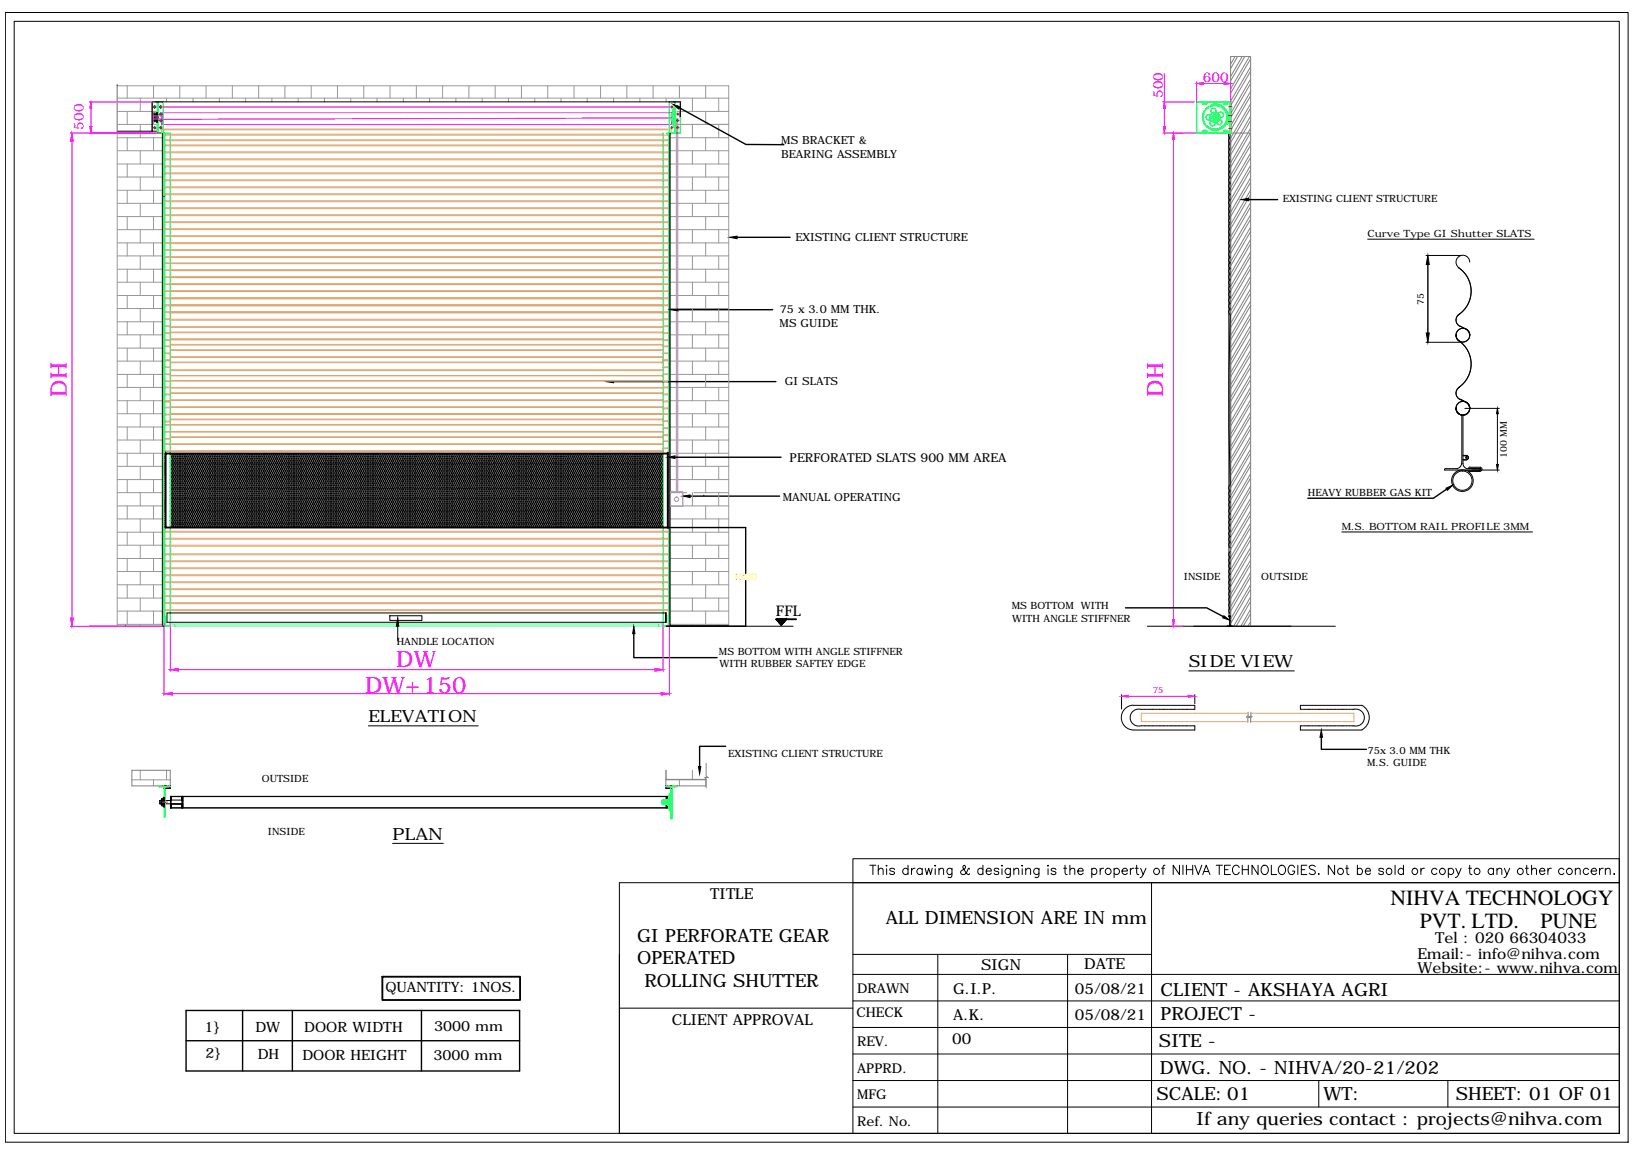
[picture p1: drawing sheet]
<svg xmlns="http://www.w3.org/2000/svg" width="297mm" height="210mm" viewBox="0 0 297 210" stroke-linecap="round" stroke-linejoin="round" font-family="sans-serif">
<defs><g id="words">
<g font-size="4.1" fill="#f0f">
<text x="12.2" y="72.2" transform="rotate(-90 12.2 72.2)">DH</text>
<text x="211.7" y="72.2" transform="rotate(-90 211.7 72.2)">DH</text>
<text x="72.1" y="121.3">DW</text>
<text x="66.5" y="126.1">DW+150</text>
</g>
<g font-size="3.9">
<text x="253.1" y="164.6">NIHVA TECHNOLOGY</text>
<text x="258.4" y="168.8">PVT. LTD.</text>
<text x="280.4" y="168.8">PUNE</text>
</g>
<g font-size="3.3">
<text x="116" y="171.3">GI PERFORATE GEAR</text>
<text x="161.2" y="168.1">ALL DIMENSION ARE IN mm</text>
<text x="116" y="175.4">OPERATED</text>
<text x="117.3" y="179.4">ROLLING SHUTTER</text>
<text x="211.2" y="181.2">CLIENT - AKSHAYA AGRI</text>
<text x="211.2" y="185.6">PROJECT -</text>
<text x="210.9" y="190.4">SITE -</text>
<text x="211.1" y="195.3">DWG. NO. - NIHVA/20-21/202</text>
<text x="210.5" y="200.1">SCALE: 01</text>
<text x="240.9" y="200.1">WT:</text>
<text x="265" y="200.1">SHEET: 01 OF 01</text>
<text x="217.8" y="204.6">If any queries contact : projects@nihva.com</text>
</g>
<g font-size="3">
<text x="216.4" y="121.4">SIDE VIEW</text>
<text x="67.1" y="131.4">ELEVATION</text>
<text x="71.5" y="152.8">PLAN</text>
</g>
<g font-size="2.8">
<text x="129.3" y="163.5">TITLE</text>
<text x="261.2" y="171.6">Tel : 020 66304033</text>
<text x="178.6" y="176.5">SIGN</text>
<text x="197.4" y="176.3">DATE</text>
<text x="258" y="174.4">Email:- info@nihva.com</text>
<text x="258" y="177">Website:- www.nihva.com</text>
<text x="173.5" y="180.8">G.I.P.</text>
<text x="173.5" y="185.6">A.K.</text>
<text x="195.6" y="180.8">05/08/21</text>
<text x="195.6" y="185.6">05/08/21</text>
<text x="122.3" y="186.5">CLIENT APPROVAL</text>
<text x="173.3" y="189.8">00</text>
</g>
<text font-size="2.7" x="141.2" y="112">FFL</text>
<g font-size="2.6">
<text x="70.1" y="180.4">QUANTITY: 1NOS.</text>
<text x="37.2" y="187.6">1}</text>
<text x="46.5" y="187.6">DW</text>
<text x="55.4" y="187.6">DOOR WIDTH</text>
<text x="79" y="187.5">3000 mm</text>
<text x="37.4" y="192.5">2}</text>
<text x="46.9" y="192.7">DH</text>
<text x="55" y="192.8">DOOR HEIGHT</text>
<text x="78.9" y="192.9">3000 mm</text>
</g>
<g font-size="2.5" fill="#f0f">
<text x="211.6" y="17.8" transform="rotate(-90 211.6 17.8)">500</text>
<text x="218.9" y="14.9">600</text>
<text x="15.2" y="23.6" transform="rotate(-90 15.2 23.6)">500</text>
</g>
<g font-size="2.5">
<text x="155.9" y="184.9">CHECK</text>
<text x="156" y="180.7">DRAWN</text>
<text x="156" y="190.3">REV.</text>
<text x="156" y="195.1">APPRD.</text>
<text x="156" y="200">MFG</text>
<text x="156" y="204.8">Ref. No.</text>
</g>
<text font-size="2.2" x="143.7" y="84">PERFORATED SLATS 900 MM AREA</text>
<g font-size="2">
<text x="142.2" y="26.2">MS BRACKET &amp;</text>
<text x="142.2" y="28.7">BEARING ASSEMBLY</text>
<text x="144.8" y="43.9">EXISTING CLIENT STRUCTURE</text>
<text x="141.9" y="59.5">MS GUIDE</text>
<text x="141.9" y="57">75 x 3.0 MM THK.</text>
<text x="142.9" y="70">GI SLATS</text>
<text x="142.5" y="91.2">MANUAL OPERATING</text>
</g>
<g font-size="1.8">
<text x="233.5" y="36.8">EXISTING CLIENT STRUCTURE</text>
<text x="248.9" y="43.1">Curve Type GI Shutter SLATS</text>
<text x="238" y="90.2">HEAVY RUBBER GAS KIT</text>
<text x="244.2" y="96.3">M.S. BOTTOM RAIL PROFILE 3MM</text>
<text x="215.5" y="105.4">INSIDE</text>
<text x="229.6" y="105.6">OUTSIDE</text>
<text x="184.1" y="110.9">MS BOTTOM WITH</text>
<text x="184.2" y="113.1">WITH ANGLE STIFFNER</text>
<text x="72.2" y="117.2">HANDLE LOCATION</text>
<text x="130.9" y="119.1">MS BOTTOM WITH ANGLE STIFFNER</text>
<text x="131" y="121.3">WITH RUBBER SAFTEY EDGE</text>
<text x="132.5" y="137.7">EXISTING CLIENT STRUCTURE</text>
<text x="248.9" y="137.1">75x 3.0 MM THK</text>
<text x="47.7" y="142.3">OUTSIDE</text>
<text x="248.8" y="139.4">M.S. GUIDE</text>
<text x="48.8" y="151.8">INSIDE</text>
</g>
<g font-size="1.7">
<text x="259.2" y="55.4" transform="rotate(-90 259.2 55.4)">75</text>
<text x="274.3" y="83.3" transform="rotate(-90 274.3 83.3)">100 MM</text>
</g>
<text font-size="1.7" fill="#ff0" x="133.5" y="105.6">1200</text>
<text font-size="1.5" fill="#f0f" x="209.8" y="126">75</text>
</g></defs>
<!-- layer: 0 -->
<g fill="none" stroke="#000" stroke-width=".18">
<path d="M1 2.3h295.3v205.5h-295.3zM2.6 3.9h292.1v202.2h-292.1zM21.3 15.6h.1M21.3 24.2h.1M21.3 23.9h7.1M29.5 24.2v89.7M29.8 35.8h.1M122 24.2v89.6M123.8 21.3v-2.8h-96.1v5.4M248.9 43.5h30.3M259.5 46.5h6.4M265.4 48.7a5.1 5.1 0 0 1 0 8.6"/>
<path d="M265.7 57.1a1.25 1.25 0 0 0-.7 1.2 1.25 1.25 0 0 0 .7 1 1.25 1.25 0 0 1-.1-2.1M265.8 59.3l1.2 .6M266.9 59.9a1.25 1.25 0 0 1 0 2.2 1.25 1.25 0 0 1-1.9-1.1M267.5 47.7a1.25 1.25 0 0 0-1.8-1.1 1.25 1.25 0 0 0-.2 2.1M259.5 62.3h6.4M265 61h.1M265 74.3h.1M265.4 61.9a5.1 5.1 0 0 1 0 8.6M265.5 62a1.25 1.25 0 0 1 .2-2.1 1.25 1.25 0 0 1 1.8 1.1 1.25 1.25 0 0 0-1.9-1.1 1.25 1.25 0 0 0 0 2.1M265.5 75.3a1.25 1.25 0 0 1 .2-2.1 1.25 1.25 0 0 1 1.8 1.1 1.25 1.25 0 0 0-1.9-1.1 1.25 1.25 0 0 0 0 2.1M265.7 70.4a1.25 1.25 0 0 0-.7 1.1 1.25 1.25 0 0 0 .7 1.1 1.25 1.25 0 0 1-.1-2.1M265.8 72.6l1.2 .6"/>
<path d="M266 75.4l.1 .2v8.7M266.3 75.5v8.8M266.6 74.3h6.3M266.9 73.2a1.25 1.25 0 0 1 0 2.2 1.25 1.25 0 0 1-1.9-1.1M267.5 61h.1M267.5 74.2h.1M272.5 75.3v9.2M128.1 90.2h.1M244.2 96.8h34.7M263.1 85.2h1.9M263.2 85.2l-.3 .3h10M266 84.3a.99 .99 0 0 1-1 .9"/>
<path d="M266.3 84.3a.99 .99 0 0 0 .7 .9M266.3 82.8h.6M266.3 82.9h.6M266.3 83.7h.6M266.3 83.6h.6M266.9 82.8a.4 .4 0 0 1 .4 .4 .4 .4 0 0 1-.4 .4M266.9 82.9a.36 .36 0 0 1 .4 .3 .36 .36 0 0 1-.4 .4M267.2 85.8h2.2M267.3 85.2h2.1M267.5 84.9l-.2 .3M267.5 85h1.9M269.4 85.2l.1 .2-.1 .1-.3-.3h-2.1"/>
<path d="M269.4 85a.36 .36 0 0 1 .3 .4 .36 .36 0 0 1-.3 .3M269.4 85.5h-2.7a1.97 1.97 0 0 0-2.5 2.2 1.97 1.97 0 0 0 3.1 1.4 1.97 1.97 0 0 0-.1-3.4M21.3 113.9h8.5M22.8 113.9h.1M30.4 113.2h90.8M71 112h5.8v.8h-5.8zM72.4 113.9v2.7M121.2 111.5h-90.8v1.7M121.8 113.9h22.6M122 113.8h.1M122 113.8h10.6M141.2 112.6h.1"/>
<path d="M141.2 112.6h2M141.2 112.6l1 1.1M141.3 112.6v.1zM141.4 112.6l-.1 .1M141.4 112.8v-.2v.2M141.4 112.8l.1-.2-.1 .2M141.4 112.6v.2M141.5 112.6l-.1 .3zM141.5 112.6v.3M141.6 112.6l-.1 .4M141.6 113.1l.2-.5-.2 .5M141.6 112.6v.4z"/>
<path d="M141.7 112.6l-.1 .5M141.8 112.6l-.1 .6M141.8 113.2l.1-.6-.1 .6M141.8 113.3l.2-.7-.2 .7M141.9 112.6l-.2 .6M141.9 113.4l.3-.8-.3 .9M142 112.6l-.1 .7M142 112.6l-.1 .8zM142.1 112.6l-.2 .8M142.1 113.6l.3-1-.3 1.1M142.2 112.6l-.3 .8M142.2 113.7l.3-1.1-.3 1.1"/>
<path d="M142.2 112.6l-.2 .9M142.3 113.6l.3-1-.3 1.1M142.3 112.6l-.2 1 .2-1-.3 .9M142.3 113.6l.3-1-.3 1M142.4 112.6l-.2 1.1M142.4 113.5l.2-.9-.2 1M142.5 112.6l-.3 1.1zM142.5 113.4l.2-.8-.2 .9M142.5 112.6l-.3 1.1M142.5 113.4l.2-.8-.2 .8M142.6 113.3l.1-.7-.1 .7M142.6 112.6l-.2 .9"/>
<path d="M142.6 113.3l.2-.7-.2 .7M142.6 113.2l.2-.6-.2 .6M142.7 112.6l-.2 .8M142.7 113.1l.2-.5-.2 .6M142.8 112.6l-.1 .6M142.9 112.6l-.1 .4M142.9 112.9l.1-.3-.1 .3M143 112.6l-.2 .4M143 112.8v-.2v.3M143 112.6v.2M143.1 112.6l-.1 .2zM143.1 112.7h.1"/>
<path d="M143.1 112.6h.1M143.2 112.6l-1 1.1M208.8 113.9h34.2M223.7 112.2l.1 .2M223.7 112.2l.1-.2 .1 .2M223.7 112.2l.2 .2M223.8 112.4v1.5M223.8 113.5v.4h-.4M223.9 112.4v1.5M223.9 113.9h.3M223.9 112.2l-.1-.2-.1 .2M67.1 132h19.9"/>
<path d="M206.2 128.3a2.26 2.26 0 0 0-2.1 2.2 2.26 2.26 0 0 0 2.1 2.3M206.2 128.3h11.3v.7h-.4M207.7 129a1.55 1.55 0 0 0-2 1.5 1.55 1.55 0 0 0 2 1.5M207.7 132h.2M207.7 129h.2M207.9 132h.2M207.9 129h.2M208.2 132h.5M208.2 129h.5M208.7 132h.2M208.7 129h.2M209 132h.3"/>
<path d="M209 129h.3M209.3 132h.2M209.3 129h.2M209.6 132h.5M209.6 129h.5M210.1 132h.2M210.1 129h.2M210.4 132h.3M210.4 129h.3M210.7 132h.2M210.7 129h.2M210.9 132h.3"/>
<path d="M210.9 129h.3M211.3 132h.2M211.3 129h.2M211.5 132h.5M211.5 129h.5M212.1 132h.2M212.1 129h.2M212.3 132h.3M212.3 129h.3M212.7 132h.2M212.7 129h.2M212.9 132h.5"/>
<path d="M212.9 129h.5M213.5 132h.2M213.5 129h.2M213.7 132h.3M213.7 129h.3M214.1 132h.1M214.1 129h.1M214.3 132h.5M214.3 129h.5M214.9 132h.2M214.9 129h.2M215.1 132h.3"/>
<path d="M215.1 129h.3M215.5 132h.1M215.5 129h.1M215.7 132h.5M215.7 129h.5M216.3 132h.2M216.3 129h.2M216.4 122h19.2M216.5 132h.3M216.5 129h.3M216.9 132h.1M216.9 129h.1"/>
<path d="M217.1 132h.4v.8h-11.3M237 129h-.3v-.7h11.2a2.52 2.52 0 0 1 0 4.4M237 132h-.3v.8h11.2M237.1 132h.1M237.1 129h.1M237.3 132h.3M237.3 129h.3M237.7 132h.1M237.7 129h.1M237.9 132h.5M237.9 129h.5M238.5 132h.1"/>
<path d="M238.5 129h.1M238.7 132h.3M238.7 129h.3M239.1 132h.1M239.1 129h.1M239.3 132h.3M239.3 129h.3M239.7 132h.1M239.7 129h.1M239.9 132h.5M239.9 129h.5M240.5 132h.1"/>
<path d="M240.5 129h.1M240.7 132h.3M240.7 129h.3M241.1 132h.1M241.1 129h.1M241.3 132h.5M241.3 129h.5M241.9 132h.1M241.9 129h.1M242.1 132h.3M242.1 129h.3M242.5 132h.1"/>
<path d="M242.5 129h.1M242.7 132h.5M242.7 129h.5M243.3 132h.1M243.3 129h.1M243.5 132h.3M243.5 129h.3M243.9 132h.1M243.9 129h.1M244.1 132h.5M244.1 129h.5M244.7 132h.1"/>
<path d="M244.7 129h.1M244.9 132h.3M244.9 129h.3M245.3 132h.1M245.3 129h.1M245.5 132h.3M245.5 129h.3M245.9 132h.1M245.9 129h.1M246.1 132h.3M246.1 129h.3M246.4 129a1.55 1.55 0 0 1 1.9 1.5 1.55 1.55 0 0 1-1.9 1.5"/>
<path d="M29 142.9h2v.5h-1.2v-.5M30.4 143h-.4v.3h.4M30.4 143h.2M30.4 143.3h.2M30.6 143h.4M30.6 143.3h.4M31 145.4l.2-.2-.2 .2M31 144.9h90.5v2.1h-90.5zM31 145l.2-.1v2.1M31 144.9h90.5M31.1 144.9h-.1M31.1 144.9l-.1 .1"/>
<path d="M31.2 144.9l-.2 .2 .2-.1M31.2 145.4l-.2 .1 .2-.1M31.2 145.5h.1M31.2 146.5l-.2 .2M31.2 146.8l-.2 .2 .2-.2M31.2 147h.1M31.2 144.9l-.2 .2M31.2 145l-.2 .1M31.2 145.1l-.2 .1M31.2 145.1l-.2 .2M31.2 145.2l-.2 .1M31.2 145.3l-.2 .1"/>
<path d="M31.2 145.3l-.2 .2M31.2 145.4l-.1 .1M31.2 145.5h-.1M31.2 146.3l-.2 .1M31.2 146.3l-.2 .2M31.2 146.4l-.2 .1M31.2 146.5l-.2 .3M31.2 146.6l-.2 .2M31.2 146.7l-.2 .2M31.2 146.8l-.2 .1h90.5M31.2 146.9l-.1 .1M31.2 145.6h-2.2v.6h4.3l-.2 .2"/>
<path d="M33.1 145.5l.2-.1-.2 .1h-2.1M33.1 146.8l.2-.2-.2 .2M33.1 145.1l.2-.2v2.1M33.1 145.6h.2M33.1 144.9v2.1M33.2 146.2l-2.1 .1M33.2 144.9h-.1M33.2 144.9l-.1 .1M33.2 146.2l-.1 .1M33.3 145.1l-.2 .1 .2-.1M33.3 146.3l-.2 .2 .2-.2M33.3 144.9l-.2 .2"/>
<path d="M33.3 145l-.2 .2M33.3 145.1l-.2 .2M33.3 145.2l-.2 .1M33.3 145.2l-.2 .2M33.3 145.3l-.2 .1M33.3 145.4l-.2 .2M33.3 145.5l-.2 .1M33.3 145.6h-.1M33.3 146.4l-.2 .1M33.3 146.4l-.2 .2 .2-.1M33.3 146.5l-.2 .2M33.3 146.6l-.2 .1"/>
<path d="M33.3 146.7l-.2 .1M33.3 146.7l-.2 .2M33.3 146.8l-.2 .2M33.3 146.9l-.1 .1M71.5 153.4h9.2M121.2 143h.3M121.2 143.3h.3M121.2 144.9v.6M121.2 146.3v.7M121.6 143h.2M121.6 143.3h.2M121.8 143h.4v.3h-.4"/>
<path d="M122.3 142.9v.5h-1.1v-.5h2M155.2 156.2h139.5v4.4h-139.5zM158.3 157.4h1.1M158.9 157.4v1.7M159.9 158.3l.3-.4 .5 .1v1.1M159.9 157.4v1.7M161.4 157.4v.2zM161.4 158v1.1M162.8 158.2a.51 .51 0 0 0-.9 0l.1 .2 .7 .2 .1 .2a.51 .51 0 0 1-.9 0M165.3 158.2a.54 .54 0 0 0-.8-.1 .54 .54 0 0 0 0 .8 .54 .54 0 0 0 .8-.1M165.3 157.4v1.7M165.9 157.9v1.2"/>
<path d="M166.5 157.9a.56 .56 0 0 0-.6 .5M167.9 158.2a.54 .54 0 0 0-.8-.1 .54 .54 0 0 0 0 .8 .54 .54 0 0 0 .8-.1M167.9 157.9v1.2M168.4 157.9l.3 1.2 .3-1.2 .4 1.2 .3-1.2M170.2 157.4v.2zM170.2 158v1.1M170.9 158.3l.4-.4 .4 .1v1.1M170.9 157.9v1.2M173.3 157.9l-.1 1.6-.2 .1-.4-.1M173.3 158.2a.52 .52 0 0 0-.8-.1 .52 .52 0 0 0 0 .8 .52 .52 0 0 0 .8-.1M176.4 158.1v-.2l-.2 .1-.2 .6a.61 .61 0 0 1-.5 .5 .61 .61 0 0 1-.7-.4l.1-.3 .7-.5a.34 .34 0 0 0-.1-.5l-.2 .1a1.43 1.43 0 0 0 .9 1.6l.2-.2M178.9 158.2a.52 .52 0 0 0-.8-.1 .52 .52 0 0 0 0 .8 .52 .52 0 0 0 .8-.1"/>
<path d="M178.9 157.4v1.7M179.5 158.4h.9a.49 .49 0 0 0-.6-.5 .49 .49 0 0 0-.3 .7 .49 .49 0 0 0 .4 .5 .49 .49 0 0 0 .5-.3M181.8 158.2a.47 .47 0 0 0-.4-.3 .47 .47 0 0 0-.5 .3 .81 .81 0 0 0 .8 .4l.1 .2a.47 .47 0 0 1-.4 .3 .47 .47 0 0 1-.5-.3M182.4 157.4v.2zM182.4 158v1.1M183.9 157.9v1.3a.45 .45 0 0 1-.7 .3M183.9 158.2a.54 .54 0 0 0-.8-.1 .54 .54 0 0 0 0 .8 .54 .54 0 0 0 .8-.1M184.5 158.3l.4-.4 .4 .1 .1 1.1M184.5 157.9v1.2M186.1 157.4v.2zM186.1 158v1.1M186.7 158.3l.4-.4 .4 .1 .1 1.1"/>
<path d="M186.7 157.9v1.2M189.1 157.9v1.3a.45 .45 0 0 1-.7 .3M189.1 158.2a.54 .54 0 0 0-.8-.1 .54 .54 0 0 0 0 .8 .54 .54 0 0 0 .8-.1M190.7 157.5h.1zM190.8 158v1.1M192.2 158.2a.51 .51 0 0 0-.9 0l.1 .2 .7 .2 .1 .2a.51 .51 0 0 1-.9 0M193.6 157.9h.5M193.8 157.4v1.3l.1 .3 .3 .1M194.7 158.3l.4-.4 .4 .1 .1 1.1M194.7 157.4v1.7M196.2 158.4h.9a.51 .51 0 0 0-.5-.5 .51 .51 0 0 0-.4 .7 .52 .52 0 0 0 .4 .5 .52 .52 0 0 0 .5-.3M198.7 158.2a.52 .52 0 0 1 .8-.1 .52 .52 0 0 1 0 .8 .52 .52 0 0 1-.8-.1"/>
<path d="M198.7 157.9v1.7M200.2 157.9v1.2M200.9 157.9a.52 .52 0 0 0-.7 .5M202.8 158.2a.54 .54 0 0 1 .8-.1 .54 .54 0 0 1 0 .8 .54 .54 0 0 1-.8-.1M202.8 157.9v1.7M204.2 158.4h1a.52 .52 0 0 0-.7-.4 .52 .52 0 0 0-.2 .8 .51 .51 0 0 0 .9 0M205.7 157.9v1.2M206.4 157.9a.56 .56 0 0 0-.7 .5M206.6 157.9h.6M206.9 157.4v1.3l.1 .3 .3 .1M207.6 157.9l.5 1.2 .5-1.2M208.1 159.1a.62 .62 0 0 1-.6 .5"/>
<path d="M211.4 157.9h.6M212 157.4l-.2 .1-.1 .2v1.4M214.7 157.4v1.7l-1.2-1.7v1.7M215.3 157.4v1.7M215.9 157.4v1.7M215.9 158.2h1.2M217.1 157.4v1.7M217.5 157.4l.6 1.7 .6-1.7M218.9 159.1l.6-1.7 .7 1.7M219.2 158.5h.8M221.4 157.4h1.1M221.9 157.4v1.7"/>
<path d="M222.9 158.2h.6M223.9 157.4h-1v1.7h1M225.6 157.8a.63 .63 0 0 0-.8-.4 .63 .63 0 0 0-.5 .6v.4a.63 .63 0 0 0 .5 .7 .63 .63 0 0 0 .8-.4M226.1 158.2h1.1M226.1 157.4v1.7M227.2 157.4v1.7M229 157.4v1.7l-1.1-1.7v1.7M229.7 157.6a.63 .63 0 0 1 .7-.2 .63 .63 0 0 1 .4 .6v.4a.66 .66 0 0 1-.6 .7 .66 .66 0 0 1-.7-.7zM231.4 157.4v1.7h1M232.8 157.6a.63 .63 0 0 1 .7-.2 .63 .63 0 0 1 .5 .6v.4a.66 .66 0 0 1-.7 .7 .66 .66 0 0 1-.6-.7zM235.6 157.8a.61 .61 0 0 0-.7-.4 .61 .61 0 0 0-.5 .6v.4a.6 .6 0 0 0 .6 .7 .6 .6 0 0 0 .6-.7h-.4M236.2 157.4v1.7"/>
<path d="M236.9 158.2h.6M237.9 157.4h-1v1.7h1M239.4 157.6a.6 .6 0 0 0-.6-.2 .6 .6 0 0 0-.5 .4l.3 .3 .6 .3 .2 .4a.69 .69 0 0 1-1.1 0M240 158.9v.2zM242.9 157.4v1.7l-1.1-1.7v1.7M244.9 157.9h.5M245.2 157.4v1.3v.3l.3 .1M247.1 158.2a.52 .52 0 0 1 .7-.1 .52 .52 0 0 1 0 .8 .52 .52 0 0 1-.7-.1M247.1 157.4v1.7M248.5 158.4h.9a.47 .47 0 0 0-.4-.5 .47 .47 0 0 0-.5 .5v.2a.49 .49 0 0 0 .4 .5 .49 .49 0 0 0 .5-.3M251.8 158.2a.47 .47 0 0 0-.4-.3 .47 .47 0 0 0-.4 .3 .81 .81 0 0 0 .8 .4v.2a.47 .47 0 0 1-.4 .3 .47 .47 0 0 1-.4-.3M253.9 157.4v1.7"/>
<path d="M255.4 158.2a.54 .54 0 0 0-.8-.1 .54 .54 0 0 0 0 .8 .54 .54 0 0 0 .8-.1M255.4 157.4v1.7M258.6 157.9v1.2M259.2 157.9a.52 .52 0 0 0-.6 .5M261.5 158.2a.54 .54 0 0 0-.8-.1 .54 .54 0 0 0 0 .8 .54 .54 0 0 0 .8-.1M263.6 158.2a.54 .54 0 0 1 .8-.1 .54 .54 0 0 1 0 .8 .54 .54 0 0 1-.8-.1M263.6 157.9v1.7M265 157.9l.5 1.2 .4-1.2M265.5 159.1l-.4 .4-.2 .1M267.3 157.9h.5M267.5 157.4v1.3l.1 .3 .3 .1M271.8 158.2a.54 .54 0 0 0-.8-.1 .54 .54 0 0 0 0 .8 .54 .54 0 0 0 .8-.1"/>
<path d="M271.8 157.9v1.2M272.5 158.3l.3-.4 .5 .1v1.1M272.5 157.9v1.2M273.8 157.9l.5 1.2 .5-1.2M274.3 159.1a.62 .62 0 0 1-.6 .5M277.6 157.9h.6M277.9 157.4v1.3l.1 .3 .3 .1M278.8 158.3l.3-.4 .5 .1 .1 1.1M278.8 157.4v1.7M280.2 158.4h1a.51 .51 0 0 0-.6-.5 .51 .51 0 0 0-.4 .7 .52 .52 0 0 0 .4 .5 .52 .52 0 0 0 .6-.3M281.7 157.9v1.2M282.4 157.9a.52 .52 0 0 0-.7 .5"/>
<path d="M284.6 158.2a.54 .54 0 0 0-.7-.1 .54 .54 0 0 0 0 .8 .54 .54 0 0 0 .7-.1M286.7 158.3l.4-.4 .4 .1 .1 1.1M286.7 157.9v1.2M289.1 158.2a.54 .54 0 0 0-.8-.1 .54 .54 0 0 0 0 .8 .54 .54 0 0 0 .8-.1M289.6 158.4h1a.52 .52 0 0 0-.8-.4 .52 .52 0 0 0-.1 .8 .51 .51 0 0 0 .9 0M291.1 157.9v1.2M291.8 157.9a.57 .57 0 0 0-.7 .5M292.2 158.3l.4-.4 .4 .1 .1 1.1M292.2 157.9v1.2M293.7 159h.2zM155.2 177.2h139.5M155.2 160.6v45.5"/>
<path d="M155.2 173.6h54.4M170.7 173.6v32.5M194.3 173.6v32.5M209.6 160.6v45.5M294.7 160.6v45.5M294.7 160.6h-182v45.6l182-.1M112.7 183.4h42.5M155.2 191.7h139.5M155.2 186.9h139.5M155.2 182.1h139.5M155.2 196.5h139.5M240 196.5v4.9"/>
<path d="M263.5 196.5v4.9M155.2 201.4h139.5"/>
<circle cx="266.2" cy="87.4" r="1.76"/>
<circle cx="266.9" cy="83.2" r=".15"/>
<circle cx="201.7" cy="158.5" r=".56"/>
<circle cx="210.5" cy="158.5" r=".56"/>
<circle cx="244" cy="158.5" r=".56"/>
<circle cx="252.8" cy="158.5" r=".56"/>
<circle cx="257.5" cy="158.5" r=".55"/>
<circle cx="262.5" cy="158.5" r=".56"/>
<circle cx="268.8" cy="158.5" r=".56"/>
<circle cx="276.7" cy="158.5" r=".56"/>
<circle cx="285.6" cy="158.5" r=".56"/>
</g>
<g fill="none" stroke="#dda56e" stroke-width=".18">
<path d="M29.4 23.5h92.1M29.7 23.6h91.8M30.3 39.1h-.2v.1h.2M30.3 37.8h-.2v.2h.2M30.3 36.5h-.2v.2h.2M30.3 35.2h-.2v.2h.2M30.3 34h-.2v.1h.2M30.3 32.7h-.2v.2h.2M30.3 31.4h-.2v.2h.2M30.3 30.2h-.2v.1h.2M30.3 28.9h-.2v.2h.2M30.3 27.6h-.2v.2h.2"/>
<path d="M30.3 26.4h-.2v.1h.2M30.3 24.4h-.2v.2h.2M30.3 25.4h-.2v.2h.2M30.4 39.2h.1M30.4 39.1h.1M30.4 38h.1M30.4 36.7h.1M30.4 36.5h.1M30.4 35.4h.1M30.4 35.2h.1M30.4 34.1h.1M30.4 34h.1"/>
<path d="M30.4 32.9h.1M30.4 32.7h.1M30.4 31.6h.1M30.4 31.4h.1M30.4 30.3h.1M30.4 30.2h.1M30.4 29.1h.1M30.4 28.9h.1M30.4 27.8h.1M30.4 27.6h.1M30.4 26.5h.1M30.4 26.4h.1"/>
<path d="M30.4 37.8h.1M30.4 25.6h.1M30.4 25.4h.1M30.4 24.6h.1M30.4 24.4h.1M30.6 39.2h.2M30.6 39.1h.2M30.6 38h.2M30.6 36.7h.2M30.6 36.5h.2M30.6 35.4h.2M30.6 35.2h.2"/>
<path d="M30.6 34.1h.2M30.6 34h.2M30.6 32.9h.2M30.6 32.7h.2M30.6 31.6h.2M30.6 31.4h.2M30.6 30.3h.2M30.6 30.2h.2M30.6 29.1h.2M30.6 28.9h.2M30.6 27.8h.2M30.6 27.6h.2"/>
<path d="M30.6 26.5h.2M30.6 26.4h.2M30.6 37.8h.2M30.6 25.6h.2M30.6 25.4h.2M30.6 24.6h.2M30.6 24.4h.2M30.9 39.2h89.9M30.9 39.1h89.9M30.9 38h89.9M30.9 36.7h89.9M30.9 36.5h89.9"/>
<path d="M30.9 35.4h89.9M30.9 35.2h89.9M30.9 34.1h89.9M30.9 34h89.9M30.9 32.9h89.9M30.9 32.7h89.9M30.9 31.6h89.9M30.9 31.4h89.9M30.9 30.3h89.9M30.9 30.2h89.9M30.9 29.1h89.9M30.9 28.9h89.9"/>
<path d="M30.9 27.8h89.9M30.9 27.6h89.9M30.9 26.5h89.9M30.9 26.4h89.9M30.9 37.8h89.9M30.9 25.6h89.9M30.9 25.4h89.9M30.9 24.6h89.9M30.9 24.4h89.8M120.9 39.2h.2M120.9 39.1h.2M120.9 38h.2"/>
<path d="M120.9 36.7h.2M120.9 36.5h.2M120.9 35.4h.2M120.9 35.2h.2M120.9 34.1h.2M120.9 34h.2M120.9 32.9h.2M120.9 32.7h.2M120.9 31.6h.2M120.9 31.4h.2M120.9 30.3h.2M120.9 30.2h.2"/>
<path d="M120.9 29.1h.2M120.9 28.9h.2M120.9 27.8h.2M120.9 27.6h.2M120.9 26.5h.2M120.9 26.4h.2M120.9 37.8h.2M120.9 25.6h.2M120.9 25.4h.2M120.9 24.6h.2M121.2 39.2h.1M121.2 39.1h.1"/>
<path d="M121.2 38h.1M121.2 36.7h.1M121.2 36.5h.1M121.2 35.4h.1M121.2 35.2h.1M121.2 34.1h.1M121.2 34h.1M121.2 32.9h.1M121.2 32.7h.1M121.2 31.6h.1M121.2 31.4h.1M121.2 30.3h.1"/>
<path d="M121.2 30.2h.1M121.2 29.1h.1M121.2 28.9h.1M121.2 27.8h.1M121.2 27.6h.1M121.2 26.5h.1M121.2 26.4h.1M121.2 37.8h.1M121.2 25.6h.1M121.2 25.4h.1M121.2 24.6h.1M121.3 24.4h.2"/>
<path d="M121.4 39.1h.1v.1h-.1M121.4 37.8h.1v.2h-.1M121.4 36.5h.1v.2h-.1M121.4 35.2h.1v.2h-.1M121.4 34h.1v.1h-.1M121.4 32.7h.1v.2h-.1M121.4 31.4h.1v.2h-.1M121.4 30.2h.1v.1h-.1M121.4 28.9h.1v.2h-.1M121.4 27.6h.1v.2h-.1M121.4 26.4h.1v.1h-.1M121.4 25.4h.1v.2h-.1"/>
<path d="M121.7 24.4l-.3 .2M121.8 24.4h.1M122 24.4h.1M29.8 41.4h.1M30.3 46.7h-.2v.1h.2M30.3 45.4h-.2v.2h.2M30.3 44.1h-.2v.2h.2M30.3 42.9h-.2v.1h.2M30.3 40.3h-.2v.2h.2M30.3 47.8h-.2l.2 .1M30.3 49.1h-.2l.2 .1M30.3 50.4h-.2l.2 .1"/>
<path d="M30.3 51.6h-.2l.2 .2M30.3 52.9h-.2l.2 .1M30.3 54.2h-.2v.1h.2M30.3 55.4h-.2v.2h.2M30.3 56.7h-.2v.2h.2M30.3 58h-.2v.2h.2M30.3 59.3h-.2v.1h.2M30.3 41.6h-.2v.2h.2M30.4 46.8h.1M30.4 46.7h.1M30.4 45.6h.1M30.4 45.4h.1"/>
<path d="M30.4 44.3h.1M30.4 44.1h.1M30.4 43h.1M30.4 42.9h.1M30.4 40.5h.1M30.4 40.3h.1M30.4 53h.1M30.4 52.9h.1M30.4 54.3h.1M30.4 54.2h.1M30.4 51.8h.1M30.4 51.6h.1"/>
<path d="M30.4 50.5h.1M30.4 50.4h.1M30.4 49.2h.1M30.4 49.1h.1M30.4 47.9h.1M30.4 47.8h.1M30.4 56.9h.1M30.4 56.7h.1M30.4 55.6h.1M30.4 55.4h.1M30.4 59.4h.1M30.4 59.3h.1"/>
<path d="M30.4 58.2h.1M30.4 58h.1M30.4 41.8h.2M30.4 41.6h.2M30.6 46.8h.2M30.6 46.7h.2M30.6 45.6h.2M30.6 45.4h.2M30.6 44.3h.2M30.6 44.1h.2M30.6 43h.2M30.6 42.9h.2"/>
<path d="M30.6 40.5h.2M30.6 40.3h.2M30.6 53h.2M30.6 52.9h.2M30.6 54.3h.2M30.6 54.2h.2M30.6 51.8h.2M30.6 51.6h.2M30.6 50.5h.2M30.6 50.4h.2M30.6 49.2h.2M30.6 49.1h.2"/>
<path d="M30.6 47.9h.2M30.6 47.8h.2M30.6 56.9h.2M30.6 56.7h.2M30.6 55.6h.2M30.6 55.4h.2M30.6 59.4h.2M30.6 59.3h.2M30.6 58.2h.2M30.6 58h.2M30.6 41.8h90.2M30.6 41.6h90.2"/>
<path d="M30.9 46.8h89.9M30.9 46.7h89.9M30.9 45.6h89.9M30.9 45.4h89.9M30.9 44.3h89.9M30.9 44.1h89.9M30.9 43h89.9M30.9 42.9h89.9M30.9 40.5h89.9M30.9 40.3h89.9M30.9 53h89.9M30.9 52.9h89.9"/>
<path d="M30.9 54.3h89.9M30.9 54.2h89.9M30.9 51.8h89.9M30.9 51.6h89.9M30.9 50.5h89.9M30.9 50.4h89.9M30.9 49.2h89.9M30.9 49.1h89.9M30.9 47.9h89.9M30.9 47.8h89.9M30.9 56.9h89.9M30.9 56.7h89.9"/>
<path d="M30.9 55.6h89.9M30.9 55.4h89.9M30.9 59.4h89.9M30.9 59.3h.1M30.9 58.2h.1M30.9 58h.1M31 59.5h89.7M31 58.2h89.7M31 58.1h89.7M120.7 59.3h.1M120.7 58.2h.1M120.7 58h.1"/>
<path d="M120.9 46.8h.2M120.9 46.7h.2M120.9 45.6h.2M120.9 45.4h.2M120.9 44.3h.2M120.9 44.1h.2M120.9 43h.2M120.9 42.9h.2M120.9 41.8h.2M120.9 41.6h.2M120.9 40.5h.2M120.9 40.3h.2"/>
<path d="M120.9 53h.2M120.9 52.9h.2M120.9 54.3h.2M120.9 54.2h.2M120.9 51.8h.2M120.9 51.6h.2M120.9 50.5h.2M120.9 50.4h.2M120.9 49.2h.2M120.9 49.1h.2M120.9 47.9h.2M120.9 47.8h.2"/>
<path d="M120.9 56.9h.2M120.9 56.7h.2M120.9 55.6h.2M120.9 55.4h.2M120.9 59.4h.2M120.9 59.3h.2M120.9 58.2h.2M120.9 58h.2M121.2 46.8h.1M121.2 46.7h.1M121.2 45.6h.1M121.2 45.4h.1"/>
<path d="M121.2 44.3h.1M121.2 44.1h.1M121.2 43h.1M121.2 42.9h.1M121.2 41.8h.1M121.2 41.6h.1M121.2 40.5h.1M121.2 40.3h.1M121.2 53h.1M121.2 52.9h.1M121.2 54.3h.1M121.2 54.2h.1"/>
<path d="M121.2 51.8h.1M121.2 51.6h.1M121.2 50.5h.1M121.2 50.4h.1M121.2 49.2h.1M121.2 49.1h.1M121.2 47.9h.1M121.2 47.8h.1M121.2 56.9h.1M121.2 56.7h.1M121.2 55.6h.1M121.2 55.4h.1"/>
<path d="M121.2 59.4h.1M121.2 59.3h.1M121.2 58.2h.1M121.2 58h.1M121.4 41.6h.1v.2h-.1M121.4 46.7h.1v.1h-.1M121.4 45.4h.1v.2h-.1M121.4 44.1h.1v.2h-.1M121.4 42.9h.1v.1h-.1M121.4 40.3h.1v.2h-.1M121.4 47.8h.1l-.1 .1M121.4 49.1h.1l-.1 .1"/>
<path d="M121.4 50.4h.1l-.1 .1M121.4 51.6h.1l-.1 .2M121.4 52.9h.1l-.1 .1M121.4 54.2h.1v.1h-.1M121.4 55.4h.1v.2h-.1M121.4 56.7h.1v.2h-.1M121.4 58h.1v.2h-.1M121.4 59.3h.1v.1h-.1M30.3 60.5h-.2v.2h.2M30.3 61.8h-.2v.2h.2M30.3 62.9h-.2l.2 .2M30.3 64.2h-.2l.2 .1"/>
<path d="M30.3 65.5h-.2l.2 .1M30.3 66.7h-.2l.2 .2M30.3 68h-.2l.2 .1M30.3 69.3h-.2l.2 .1M30.3 70.4h-.2v.2h.2M30.3 71.7h-.2v.1h.2M30.3 72.9h-.2v.2h.2M30.3 74.1h-.2l.2 .1M30.3 75.3h-.2l.2 .2M30.3 76.6h-.2l.2 .1M30.3 77.2h-.2l.2 .1M30.3 78.5h-.2l.2 .1"/>
<path d="M30.3 79.7h-.2l.2 .2M30.4 60.7h.1M30.4 60.5h.1M30.4 62h.1M30.4 61.8h.1M30.4 65.6h.1M30.4 65.5h.1M30.4 64.3h.1M30.4 64.2h.1M30.4 63.1h.1M30.4 62.9h.1M30.4 78.6h.1"/>
<path d="M30.4 78.5h.1M30.4 77.3h.1M30.4 77.2h.1M30.4 68.1h.1M30.4 68h.1M30.4 66.9h.1M30.4 66.7h.1M30.4 69.4h.1M30.4 69.3h.1M30.4 73.1h.1M30.4 72.9h.1M30.4 71.8h.1"/>
<path d="M30.4 71.7h.1M30.4 70.6h.1M30.4 70.4h.1M30.4 76.7h.1M30.4 76.6h.1M30.4 75.5h.1M30.4 75.3h.1M30.4 74.2h.1M30.4 74.1h.1M30.4 79.9h.1M30.4 79.7h.1M30.6 60.7h.2"/>
<path d="M30.6 60.5h.2M30.6 62h.2M30.6 61.8h.2M30.6 65.6h.2M30.6 65.5h.2M30.6 64.3h.2M30.6 64.2h.2M30.6 63.1h.2M30.6 62.9h.2M30.6 78.6h.2M30.6 78.5h.2M30.6 77.3h.2"/>
<path d="M30.6 77.2h.2M30.6 68.1h.2M30.6 68h.2M30.6 66.9h.2M30.6 66.7h.2M30.6 69.4h.2M30.6 69.3h.2M30.6 73.1h.2M30.6 72.9h.2M30.6 71.8h.2M30.6 71.7h.2M30.6 70.6h.2"/>
<path d="M30.6 70.4h.2M30.6 76.7h.2M30.6 76.6h.2M30.6 75.5h.2M30.6 75.3h.2M30.6 74.2h.2M30.6 74.1h.2M30.6 79.9h.2M30.6 79.7h.2M30.9 60.7h.1M30.9 60.5h89.9M30.9 62h.1"/>
<path d="M30.9 61.8h89.9M30.9 65.6h.1M30.9 65.5h.1M30.9 64.3h.1M30.9 64.2h.1M30.9 63.1h.1M30.9 62.9h.1M30.9 78.6h89.8M30.9 78.5h89.8M30.9 77.3h89.8M30.9 77.2h89.8M30.9 68.1h.1"/>
<path d="M30.9 68h.1M30.9 66.9h.1M30.9 66.7h.1M30.9 69.4h.1M30.9 69.3h.1M30.9 73.1h.1M30.9 72.9h.1M30.9 71.8h.1M30.9 71.7h.1M30.9 70.6h.1M30.9 70.4h.1M30.9 76.7h.1"/>
<path d="M30.9 76.6h.1M30.9 75.5h.1M30.9 75.3h.1M30.9 74.2h.1M30.9 74.1h.1M30.9 79.9h.1M30.9 79.7h.1M31 79.6h89.7M31 79.4h89.7M31 76.4h89.7M31 76.2h89.7M31 75.4h89.8"/>
<path d="M31 75.3h89.8M31 74.1h89.7M31 74h89.7M31 72.8h89.7M31 72.7h89.7M31 70.6h89.7M31 70.5h89.7M31 69.3h89.7M31 69.2h89.7M31 71.6h89.7M31 71.4h89.7M31 68.4h89.7"/>
<path d="M31 67.4h89.7M31 67.3h89.7M31 68.3h89.7M31 65h89.7M31 64.9h89.7M31 63.7h89.7M31 63.6h89.7M31 66h89.7M31 65.9h89.7M31 62.8h89.7M31 62.6h89.7M31 61.7h89.7"/>
<path d="M31 60.4h89.7M120.7 60.7h.1M120.7 62h.1M120.7 65.6h.1M120.7 65.5h.1M120.7 64.3h.1M120.7 64.2h.1M120.7 63.1h.1M120.7 62.9h.1M120.7 68.1h.1M120.7 68h.1M120.7 66.9h.1"/>
<path d="M120.7 66.7h.1M120.7 69.4h.1M120.7 69.3h.1M120.7 73.1h.1M120.7 72.9h.1M120.7 71.8h.1M120.7 71.7h.1M120.7 70.6h.1M120.7 70.4h.1M120.7 74.2h.1M120.7 78h.1M120.7 77.8h.1"/>
<path d="M120.7 76.7h.1M120.7 76.5h.1M120.7 79.2h.1M120.7 79.1h.1M120.7 74.4h.1M120.9 60.7h.2M120.9 60.5h.2M120.9 62h.2M120.9 61.8h.2M120.9 65.6h.2M120.9 65.5h.2M120.9 64.3h.2"/>
<path d="M120.9 64.2h.2M120.9 63.1h.2M120.9 62.9h.2M120.9 75.4h.2M120.9 75.3h.2M120.9 68.1h.2M120.9 68h.2M120.9 66.9h.2M120.9 66.7h.2M120.9 69.4h.2M120.9 69.3h.2M120.9 73.1h.2"/>
<path d="M120.9 72.9h.2M120.9 71.8h.2M120.9 71.7h.2M120.9 70.6h.2M120.9 70.4h.2M120.9 74.2h.2M120.9 78h.2M120.9 77.8h.2M120.9 76.7h.2M120.9 76.5h.2M120.9 79.2h.2M120.9 79.1h.2"/>
<path d="M120.9 74.4h.2M121.2 60.7h.1M121.2 60.5h.1M121.2 62h.1M121.2 61.8h.1M121.2 65.6h.1M121.2 65.5h.1M121.2 64.3h.1M121.2 64.2h.1M121.2 63.1h.1M121.2 62.9h.1M121.2 75.4h.1"/>
<path d="M121.2 75.3h.1M121.2 68.1h.1M121.2 68h.1M121.2 66.9h.1M121.2 66.7h.1M121.2 69.4h.1M121.2 69.3h.1M121.2 73.1h.1M121.2 72.9h.1M121.2 71.8h.1M121.2 71.7h.1M121.2 70.6h.1"/>
<path d="M121.2 70.4h.1M121.2 74.2h.1M121.2 78h.1M121.2 77.8h.1M121.2 76.7h.1M121.2 76.5h.1M121.2 79.2h.1M121.2 79.1h.1M121.2 74.4h.1M121.4 60.5h.1v.2h-.1M121.4 61.8h.1v.2h-.1M121.4 62.9h.1l-.1 .2"/>
<path d="M121.4 64.2h.1l-.1 .1M121.4 65.5h.1l-.1 .1M121.4 66.7h.1l-.1 .2M121.4 68h.1l-.1 .1M121.4 69.3h.1l-.1 .1M121.4 70.4h.1v.2h-.1M121.4 71.7h.1v.1h-.1M121.4 72.9h.1v.2h-.1M121.4 74.2h.1v.2h-.1M121.4 75.3h.1l-.1 .1M121.4 76.5h.1v.2h-.1M121.4 77.8h.1v.2h-.1"/>
<path d="M121.4 79.1h.1v.1h-.1M30.3 80.7h-.2l.2 .1M30.3 82h-.2l.2 .1M30.3 96.6h-.2v.2h.2M30.3 97.9h-.2v.2h.2M30.3 99.2h-.2v.1h.2M30.4 99.3h.1M30.4 99.2h.1M30.4 98.1h.1M30.4 97.9h.1M30.4 96.8h.1M30.4 96.6h.1"/>
<path d="M30.4 82.1h.1M30.4 82h.1M30.4 80.8h.1M30.4 80.7h.1M30.6 99.3h.2M30.6 99.2h.2M30.6 98.1h.2M30.6 97.9h.2M30.6 96.8h.2M30.6 96.6h.2M30.6 82.1h.2M30.6 82h.2"/>
<path d="M30.6 80.8h.2M30.6 80.7h.2M30.9 99.3h89.9M30.9 99.2h89.9M30.9 98.1h89.9M30.9 97.9h89.9M30.9 96.8h89.9M30.9 96.6h89.9M30.9 82.1h89.8M30.9 82h89.8M30.9 80.8h89.8M30.9 80.7h89.8"/>
<path d="M120.7 81.6h.1M120.7 81.5h.1M120.7 80.3h.1M120.7 80.2h.1M120.9 99.3h.2M120.9 99.2h.2M120.9 98.1h.2M120.9 97.9h.2M120.9 96.8h.2M120.9 96.6h.2M120.9 81.6h.2M120.9 81.5h.2"/>
<path d="M120.9 80.3h.2M120.9 80.2h.2M121.2 99.3h.1M121.2 99.2h.1M121.2 98.1h.1M121.2 97.9h.1M121.2 96.8h.1M121.2 96.6h.1M121.2 81.6h.1M121.2 81.5h.1M121.2 80.3h.1M121.2 80.2h.1"/>
<path d="M121.4 80.2h.1l-.1 .1M121.4 81.5h.1l-.1 .1M121.4 96.6h.1v.2h-.1M121.4 97.9h.1v.2h-.1M121.4 99.2h.1v.1h-.1M30.3 110.9h-.2v.2h.2M30.3 109.6h-.2v.2h.2M30.3 108.4h-.2v.1h.2M30.3 107.1h-.2v.2h.2M30.3 105.8h-.2v.2h.2M30.3 104.5h-.2v.2h.2M30.3 103.3h-.2v.1h.2"/>
<path d="M30.3 102h-.2v.2h.2M30.3 100.7h-.2v.2h.2M30.4 111.1h.1M30.4 110.9h.1M30.4 109.8h.1M30.4 109.6h.1M30.4 108.5h.1M30.4 108.4h.1M30.4 107.3h.1M30.4 107.1h.1M30.4 106h.1M30.4 105.8h.1"/>
<path d="M30.4 104.7h.1M30.4 104.5h.1M30.4 103.4h.1M30.4 103.3h.1M30.4 102.2h.1M30.4 102h.1M30.4 100.9h.1M30.4 100.7h.1M30.6 111.1h.2M30.6 110.9h.2M30.6 109.8h.2M30.6 109.6h.2"/>
<path d="M30.6 108.5h.2M30.6 108.4h.2M30.6 107.3h.2M30.6 107.1h.2M30.6 106h.2M30.6 105.8h.2M30.6 104.7h.2M30.6 104.5h.2M30.6 103.4h.2M30.6 103.3h.2M30.6 102.2h.2M30.6 102h.2"/>
<path d="M30.6 100.9h.2M30.6 100.7h.2M30.9 111.1h89.9M30.9 110.9h89.9M30.9 109.8h89.9M30.9 109.6h89.9M30.9 108.5h89.9M30.9 108.4h89.9M30.9 107.3h89.9M30.9 107.1h89.9M30.9 106h89.9M30.9 105.8h89.9"/>
<path d="M30.9 104.7h89.9M30.9 104.5h89.9M30.9 103.4h89.9M30.9 103.3h89.9M30.9 102.2h89.9M30.9 102h89.9M30.9 100.9h89.9M30.9 100.7h89.9M120.9 111.1h.2M120.9 110.9h.2M120.9 109.8h.2M120.9 109.6h.2"/>
<path d="M120.9 108.5h.2M120.9 108.4h.2M120.9 107.3h.2M120.9 107.1h.2M120.9 106h.2M120.9 105.8h.2M120.9 104.7h.2M120.9 104.5h.2M120.9 103.4h.2M120.9 103.3h.2M120.9 102.2h.2M120.9 102h.2"/>
<path d="M120.9 100.9h.2M120.9 100.7h.2M121.2 111.1h.1M121.2 110.9h.1M121.2 109.8h.1M121.2 109.6h.1M121.2 108.5h.1M121.2 108.4h.1M121.2 107.3h.1M121.2 107.1h.1M121.2 106h.1M121.2 105.8h.1"/>
<path d="M121.2 104.7h.1M121.2 104.5h.1M121.2 103.4h.1M121.2 103.3h.1M121.2 102.2h.1M121.2 102h.1M121.2 100.9h.1M121.2 100.7h.1M121.4 110.9h.1v.2h-.1M121.4 109.6h.1v.2h-.1M121.4 108.4h.1v.1h-.1M121.4 107.1h.1v.2h-.1"/>
<path d="M121.4 105.8h.1v.2h-.1M121.4 104.5h.1v.2h-.1M121.4 103.3h.1v.1h-.1M121.4 102h.1v.2h-.1M121.4 100.7h.1v.2h-.1M207.7 131.2l.1 .1M207.7 129.9v.2M207.7 130.2v.1M207.7 130.4v.2M207.7 130.7v.1M207.7 130.9v.2M207.8 129.7l-.1 .1"/>
<path d="M207.9 131.3h.2M207.9 129.7h.2M208.2 131.3h.1M208.2 129.7h.1M208.4 131.3h.2M208.4 129.7h.2M208.7 131.3h.1M208.7 129.7h.1M208.9 131.3h.1M208.9 129.7h.1M209.1 131.3h.2M209.1 129.7h.2"/>
<path d="M209.4 131.3h.2M209.4 129.7h.2M209.6 131.3h.2M209.6 129.7h.2M209.9 131.3h.2M209.9 129.7h.2M210.1 131.3h.2M210.1 129.7h.2M210.4 131.3h.2M210.4 129.7h.2M210.7 131.3h.1M210.7 129.7h.1"/>
<path d="M210.9 131.3h.2M210.9 129.7h.2M211.2 131.3h.1M211.2 129.7h.1M211.4 131.3h.1M211.4 129.7h.1M211.6 131.3h.2M211.6 129.7h.2M211.9 131.3h.1M211.9 129.7h.1M212.1 131.3h.2M212.1 129.7h.2"/>
<path d="M212.4 131.3h.2M212.4 129.7h.2M212.6 131.3h.2M212.6 129.7h.2M212.9 131.3h.2M212.9 129.7h.2M213.1 131.3h.2M213.1 129.7h.2M213.4 131.3h.1M213.4 129.7h.1M213.6 131.3h.2M213.6 129.7h.2"/>
<path d="M213.9 131.3h.1M213.9 129.7h.1M214.1 131.3h.2M214.1 129.7h.2M214.4 131.3h.1M214.4 129.7h.1M214.6 131.3h.2M214.6 129.7h.2M214.9 131.3h.2M214.9 129.7h.2M215.1 131.3h.2M215.1 129.7h.2"/>
<path d="M215.4 131.3h.2M215.4 129.7h.2M215.6 131.3h.2M215.6 129.7h.2M215.9 131.3h.1M215.9 129.7h.1M216.1 131.3h.2M216.1 129.7h.2M216.4 131.3h.1M216.4 129.7h.1M216.6 131.3h.2M216.6 129.7h.2"/>
<path d="M216.9 131.3h.1M216.9 129.7h.1M217.1 131.3h.2M217.1 129.7h.2M217.4 131.3h9.7M217.4 129.7h9.8M227.6 131.3h9.2M227.7 129.7h9.1M236.9 131.3h.1M236.9 129.7h.1M237.1 131.3h.2M237.1 129.7h.2"/>
<path d="M237.4 131.3h.1M237.4 129.7h.1M237.6 131.3h.2M237.6 129.7h.2M237.9 131.3h.1M237.9 129.7h.1M238.1 131.3h.2M238.1 129.7h.2M238.3 131.3h.2M238.3 129.7h.2M238.6 131.3h.2M238.6 129.7h.2"/>
<path d="M238.8 131.3h.2M238.8 129.7h.2M239.1 131.3h.2M239.1 129.7h.2M239.4 131.3h.1M239.4 129.7h.1M239.6 131.3h.2M239.6 129.7h.2M239.9 131.3h.1M239.9 129.7h.1M240.1 131.3h.2M240.1 129.7h.2"/>
<path d="M240.4 131.3h.1M240.4 129.7h.1M240.6 131.3h.1M240.6 129.7h.1M240.8 131.3h.2M240.8 129.7h.2M241.1 131.3h.2M241.1 129.7h.2M241.3 131.3h.2M241.3 129.7h.2M241.6 131.3h.2M241.6 129.7h.2"/>
<path d="M241.9 131.3h.1M241.9 129.7h.1M242.1 131.3h.2M242.1 129.7h.2M242.4 131.3h.1M242.4 129.7h.1M242.6 131.3h.1M242.6 129.7h.1M242.8 131.3h.2M242.8 129.7h.2M243.1 131.3h.1M243.1 129.7h.1"/>
<path d="M243.3 131.3h.2M243.3 129.7h.2M243.6 131.3h.2M243.6 129.7h.2M243.8 131.3h.2M243.8 129.7h.2M244.1 131.3h.2M244.1 129.7h.2M244.3 131.3h.2M244.3 129.7h.2M244.6 131.3h.2M244.6 129.7h.2"/>
<path d="M244.9 131.3h.1M244.9 129.7h.1M245.1 131.3h.1M245.1 129.7h.1M245.3 131.3h.2M245.3 129.7h.2M245.6 131.3h.1M245.6 129.7h.1M245.8 131.3h.2M245.8 129.7h.2M246.1 131.3h.2M246.1 129.7h.2"/>
<path d="M246.3 129.7l.1 .1M246.4 131.2l-.1 .1M246.4 129.9v.2M246.4 130.2v.1M246.4 130.4v.2M246.4 130.7v.1M246.4 130.9v.2"/>
</g>
<g fill="none" stroke="#0f0" stroke-width=".18">
<path d="M122.6 18.5l.2 .1M122.6 19.9h.1M122.6 19.8v3.1M122.8 19.7h.1M122.8 18.5v5.7M122.8 19.7h-.2v3.4h.2M122.9 18.5v5.7M27.7 24.2h2M29.8 24.2h1.2v89.7h-1.2zM30 24.6v.3M30 25v.3M30 25.4v.2"/>
<path d="M30 25.8v.2M30 26.1v.3M30 26.5v.2M30 26.9v.2M30 27.2v.3M30 27.6v.3M30 28v.3M30 28.4v.2M30 28.7v.3M30 29.1v.3M30 29.5v.2M30 29.9v.2"/>
<path d="M30 30.3v.2M30 30.6v.2M30 31v.2M30 31.4v.2M30 31.7v.3M30 32.1v.3M30 32.5v.3M30 32.8v.3M30 33.2v.3M30 33.6v.3M30 34v.2M30 34.4v.2"/>
<path d="M30 34.7v.3M30 35.1v.2M30 35.5v.2M30 35.8v.3M30 36.2v.3M30 36.6v.3M30 37v.2M30 37.3v.3M30 37.7v.3M30 38.1v.2M30 38.5v.2M30 38.8v.3"/>
<path d="M30 39.2v.2M30 39.6v.2M30 39.9v.3M31 24.3h-1v.2M120.7 24.2v89.7h1.1v-89.7M121.3 24.2h2.5v-5.7h-2v5.7M121.3 24.3h1M121.7 24.3v.2M121.7 24.6v.3M121.7 25v.3M121.7 25.4v.2M121.7 25.8v.2"/>
<path d="M121.7 26.1v.3M121.7 26.5v.2M121.7 26.9v.2M121.7 27.2v.3M121.7 27.6v.3M121.7 28v.3M121.7 28.4v.2M121.7 28.7v.3M121.7 29.1v.3M121.7 29.5v.2M121.7 29.9v.2M121.7 30.3v.2"/>
<path d="M121.7 30.6v.2M121.7 31v.2M121.7 31.4v.2M121.7 31.7v.3M121.7 32.1v.3M121.7 32.5v.3M121.7 32.8v.3M121.7 33.2v.3M121.7 33.6v.3M121.7 34v.2M121.7 34.4v.2M121.7 34.7v.3"/>
<path d="M121.7 35.1v.2M121.7 35.5v.2M121.7 35.8v.3M121.7 36.2v.3M121.7 36.6v.3M121.7 37v.2M121.7 37.3v.3M121.7 37.7v.3M121.7 38.1v.2M121.7 38.5v.2M121.7 38.8v.3M121.7 39.2v.2"/>
<path d="M121.7 39.6v.2M121.7 39.9v.3M122.2 20.7v1.3M122.2 20.7h.2M122.2 22h.2M122.5 20.1l-.1 .1v2.3l.1 .1M122.6 22.8h.1M122.7 20.8l.1-.1v1.3zM122.8 23.1h.1M122.8 24.1l-.2 .1M122.8 22.2h.1M122.8 22.3h.1"/>
<path d="M122.8 20.4h.1M122.8 20.6h.1M30 40.3v.3M30 40.7v.3M30 41.1v.2M30 41.5v.2M30 41.8v.3M30 42.2v.2M30 42.6v.2M30 43v.2M30 43.3v.3M30 43.7v.2"/>
<path d="M30 44.1v.2M30 44.4v.3M30 44.8v.3M30 45.2v.3M30 45.6v.2M30 46v.2M30 46.3v.3M30 46.7v.2M30 47.1v.2M30 47.4v.3M30 47.8v.3M30 48.2v.2"/>
<path d="M30 48.5v.3M30 48.9v.3M30 49.3v.3M30 49.7v.2M30 50.1v.2M30 50.4v.3M30 50.8v.2M30 51.2v.2M30 51.5v.3M30 51.9v.3M30 52.3v.3M30 52.6v.3"/>
<path d="M30 53v.3M30 53.4v.3M30 53.8v.2M30 54.2v.2M30 54.6v.2M30 54.9v.2M30 55.3v.2M30 55.7v.2M30 56v.3M30 56.4v.3M30 56.8v.2M30 57.1v.3"/>
<path d="M30 57.5v.3M30 57.9v.3M30 58.3v.2M30 58.7v.2M30 59v.3M30 59.4v.2M30 59.8v.2M121.7 40.3v.3M121.7 40.7v.3M121.7 41.1v.2M121.7 41.5v.2M121.7 41.8v.3"/>
<path d="M121.7 42.2v.2M121.7 42.6v.2M121.7 43v.2M121.7 43.3v.3M121.7 43.7v.2M121.7 44.1v.2M121.7 44.4v.3M121.7 44.8v.3M121.7 45.2v.3M121.7 45.6v.2M121.7 46v.2M121.7 46.3v.3"/>
<path d="M121.7 46.7v.2M121.7 47.1v.2M121.7 47.4v.3M121.7 47.8v.3M121.7 48.2v.2M121.7 48.5v.3M121.7 48.9v.3M121.7 49.3v.3M121.7 49.7v.2M121.7 50.1v.2M121.7 50.4v.3M121.7 50.8v.2"/>
<path d="M121.7 51.2v.2M121.7 51.5v.3M121.7 51.9v.3M121.7 52.3v.3M121.7 52.6v.3M121.7 53v.3M121.7 53.4v.3M121.7 53.8v.2M121.7 54.2v.2M121.7 54.6v.2M121.7 54.9v.2M121.7 55.3v.2"/>
<path d="M121.7 55.7v.2M121.7 56v.3M121.7 56.4v.3M121.7 56.8v.2M121.7 57.1v.3M121.7 57.5v.3M121.7 57.9v.3M121.7 58.3v.2M121.7 58.7v.2M121.7 59v.3M121.7 59.4v.2M121.7 59.8v.2"/>
<path d="M30 60.1v.3M30 60.5v.3M30 60.9v.3M30 61.3v.2M30 61.6v.3M30 62v.3M30 62.4v.2M30 62.8v.2M30 63.1v.3M30 63.5v.2M30 63.9v.2M30 64.2v.3"/>
<path d="M30 64.6v.3M30 65v.3M30 65.4v.2M30 65.7v.3M30 66.1v.3M30 66.5v.2M30 66.9v.2M30 67.3v.2M30 67.6v.3M30 68v.2M30 68.4v.2M30 68.7v.3"/>
<path d="M30 69.1v.3M30 69.5v.3M30 69.9v.2M30 70.2v.3M30 70.6v.3M30 71v.2M30 71.4v.2M30 71.7v.3M30 72.1v.2M30 72.5v.2M30 72.8v.3M30 73.2v.3"/>
<path d="M30 73.6v.3M30 74v.2M30 74.4v.2M30 74.7v.3M30 75.1v.2M30 75.5v.2M30 75.8v.3M30 76.2v.3M30 76.6v.2M30 76.9v.3M30 77.3v.3M30 77.7v.3"/>
<path d="M30 78.1v.2M30 78.5v.2M30 78.9v.2M30 79.2v.2M30 79.6v.2M30 80v.2M121.7 60.1v.3M121.7 60.5v.3M121.7 60.9v.3M121.7 61.3v.2M121.7 61.6v.3M121.7 62v.3"/>
<path d="M121.7 62.4v.2M121.7 62.8v.2M121.7 63.1v.3M121.7 63.5v.2M121.7 63.9v.2M121.7 64.2v.3M121.7 64.6v.3M121.7 65v.3M121.7 65.4v.2M121.7 65.7v.3M121.7 66.1v.3M121.7 66.5v.2"/>
<path d="M121.7 66.9v.2M121.7 67.3v.2M121.7 67.6v.3M121.7 68v.2M121.7 68.4v.2M121.7 68.7v.3M121.7 69.1v.3M121.7 69.5v.3M121.7 69.9v.2M121.7 70.2v.3M121.7 70.6v.3M121.7 71v.2"/>
<path d="M121.7 71.4v.2M121.7 71.7v.3M121.7 72.1v.2M121.7 72.5v.2M121.7 72.8v.3M121.7 73.2v.3M121.7 73.6v.3M121.7 74v.2M121.7 74.4v.2M121.7 74.7v.3M121.7 75.1v.2M121.7 75.5v.2"/>
<path d="M121.7 75.8v.3M121.7 76.2v.3M121.7 76.6v.2M121.7 76.9v.3M121.7 77.3v.3M121.7 77.7v.3M121.7 78.1v.2M121.7 78.5v.2M121.7 78.9v.2M121.7 79.2v.2M121.7 79.6v.2M121.7 80v.2"/>
<path d="M30 80.3v.3M30 80.7v.3M30 81.1v.2M30 81.4v.3M30 81.8v.3M30 82.2v.3M30 82.6v.2M30 83v.2M30 83.3v.3M30 83.7v.2M30 84.1v.2M30 84.4v.3"/>
<path d="M30 84.8v.3M30 85.2v.3M30 85.5v.3M30 85.9v.3M30 86.3v.3M30 86.7v.2M30 87.1v.2M30 87.4v.3M30 87.8v.2M30 88.2v.2M30 88.5v.3M30 88.9v.3"/>
<path d="M30 89.3v.3M30 89.7v.2M30 90v.3M30 90.4v.3M30 90.8v.2M30 91.2v.2M30 91.6v.2M30 91.9v.2M30 92.3v.2M30 92.7v.2M30 93v.3M30 93.4v.3"/>
<path d="M30 93.8v.3M30 94.2v.2M30 94.5v.3M30 94.9v.3M30 95.3v.2M30 95.7v.2M30 96v.3M30 96.4v.2M30 96.8v.2M30 97.1v.3M30 97.5v.3M30 97.9v.3"/>
<path d="M30 98.3v.2M30 98.6v.3M30 99v.3M30 99.4v.2M30 99.8v.2M121.7 80.3v.3M121.7 80.7v.3M121.7 81.1v.2M121.7 81.4v.3M121.7 81.8v.3M121.7 82.2v.3M121.7 82.6v.2"/>
<path d="M121.7 83v.2M121.7 83.3v.3M121.7 83.7v.2M121.7 84.1v.2M121.7 84.4v.3M121.7 84.8v.3M121.7 85.2v.3M121.7 85.5v.3M121.7 85.9v.3M121.7 86.3v.3M121.7 86.7v.2M121.7 87.1v.2"/>
<path d="M121.7 87.4v.3M121.7 87.8v.2M121.7 88.2v.2M121.7 88.5v.3M121.7 88.9v.3M121.7 89.3v.3M121.7 89.7v.2M121.7 90v.3M121.7 90.4v.3M121.7 90.8v.2M121.7 91.2v.2M121.7 91.6v.2"/>
<path d="M121.7 91.9v.2M121.7 92.3v.2M121.7 92.7v.2M121.7 93v.3M121.7 93.4v.3M121.7 93.8v.3M121.7 94.2v.2M121.7 94.5v.3M121.7 94.9v.3M121.7 95.3v.2M121.7 95.7v.2M121.7 96v.3"/>
<path d="M121.7 96.4v.2M121.7 96.8v.2M121.7 97.1v.3M121.7 97.5v.3M121.7 97.9v.3M121.7 98.3v.2M121.7 98.6v.3M121.7 99v.3M121.7 99.4v.2M121.7 99.8v.2M30 100.1v.3M30 100.5v.3"/>
<path d="M30 100.9v.2M30 101.2v.3M30 101.6v.3M30 102v.3M30 102.4v.2M30 102.8v.2M30 103.1v.3M30 103.5v.2M30 103.9v.2M30 104.3v.2M30 104.6v.3M30 105v.2"/>
<path d="M30 105.4v.2M30 105.7v.3M30 106.1v.3M30 106.5v.3M30 106.9v.2M30 107.3v.2M30 107.6v.3M30 108v.2M30 108.4v.2M30 108.7v.3M30 109.1v.3M30 109.5v.2"/>
<path d="M30 109.8v.3M30 110.2v.3M30 110.6v.3M30 111v.2M30 111.4v.2M30 111.7v.3M30 112.1v.2M30 112.5v.2M30 112.8v.3M30 113.2v.3M30 113.6v.2h.4M30.4 113.8h.2"/>
<path d="M30.6 113.8h.4M120.7 113.8h.5M121.3 113.8h.2M121.7 113.6v.2h-.2M121.7 100.1v.3M121.7 100.5v.3M121.7 100.9v.2M121.7 101.2v.3M121.7 101.6v.3M121.7 102v.3M121.7 102.4v.2M121.7 102.8v.2"/>
<path d="M121.7 103.1v.3M121.7 103.5v.2M121.7 103.9v.2M121.7 104.3v.2M121.7 104.6v.3M121.7 105v.2M121.7 105.4v.2M121.7 105.7v.3M121.7 106.1v.3M121.7 106.5v.3M121.7 106.9v.2M121.7 107.3v.2"/>
<path d="M121.7 107.6v.3M121.7 108v.2M121.7 108.4v.2M121.7 108.7v.3M121.7 109.1v.3M121.7 109.5v.2M121.7 109.8v.3M121.7 110.2v.3M121.7 110.6v.3M121.7 111v.2M121.7 111.4v.2M121.7 111.7v.3"/>
<path d="M121.7 112.1v.2M121.7 112.5v.2M121.7 112.8v.3M121.7 113.2v.3M29 142.9h2v.2h-2zM29.9 143.1v5.5h.2v-5.5M121.2 142.9h2v.2h-2zM122 143.1v5.8h.3v-5.8M122.3 143.1v.4M122.3 143.6v.3M122.3 144.1v.3M122.3 144.6v.3"/>
<path d="M122.3 145.1v.3M122.3 145.6v.3M122.3 146.1v.3M122.3 146.6v.3M122.3 147.1v.3M122.3 147.6v.3M122.3 148.1v.3M122.3 148.6v.3"/>
<circle cx="122.3" cy="19.4" r=".15"/>
<circle cx="123.3" cy="19.4" r=".15"/>
<circle cx="122.3" cy="23.2" r=".15"/>
<circle cx="123.3" cy="23.2" r=".15"/>
<circle cx="123.3" cy="20.8" r=".15"/>
<circle cx="123.3" cy="21.9" r=".15"/>
</g>
<g fill="#000">
<circle cx="30.1" cy="82.5" r=".17"/>
<circle cx="30.1" cy="96" r=".17"/>
<circle cx="31.1" cy="83.5" r=".17"/>
<circle cx="31.1" cy="88" r=".17"/>
<circle cx="31.1" cy="85" r=".17"/>
<circle cx="31.1" cy="94" r=".17"/>
<circle cx="31.1" cy="84.3" r=".17"/>
<circle cx="31.1" cy="85.8" r=".17"/>
<circle cx="31.1" cy="86.5" r=".17"/>
<circle cx="31.1" cy="87.2" r=".17"/>
<circle cx="31.1" cy="88.8" r=".17"/>
<circle cx="31.1" cy="89.5" r=".17"/>
<circle cx="31.1" cy="90.2" r=".17"/>
<circle cx="31.1" cy="91.7" r=".17"/>
<circle cx="31.1" cy="92.5" r=".17"/>
<circle cx="31.1" cy="95.4" r=".17"/>
<circle cx="31.1" cy="93.2" r=".17"/>
<circle cx="31.1" cy="94.7" r=".17"/>
<circle cx="31.1" cy="82.7" r=".17"/>
<circle cx="31.1" cy="91" r=".17"/>
<circle cx="31.3" cy="89.9" r=".17"/>
<circle cx="31.3" cy="93.6" r=".17"/>
<circle cx="31.3" cy="83.1" r=".17"/>
<circle cx="31.3" cy="83.9" r=".17"/>
<circle cx="31.3" cy="87.6" r=".17"/>
<circle cx="31.3" cy="88.4" r=".17"/>
<circle cx="31.3" cy="90.6" r=".17"/>
<circle cx="31.3" cy="92.9" r=".17"/>
<circle cx="31.3" cy="95.1" r=".17"/>
<circle cx="31.3" cy="84.6" r=".17"/>
<circle cx="31.3" cy="89.1" r=".17"/>
<circle cx="31.3" cy="91.3" r=".17"/>
<circle cx="31.3" cy="92.1" r=".17"/>
<circle cx="31.3" cy="94.3" r=".17"/>
<circle cx="31.3" cy="95.8" r=".17"/>
<circle cx="31.3" cy="85.4" r=".17"/>
<circle cx="31.3" cy="86.9" r=".17"/>
<circle cx="31.3" cy="86.1" r=".17"/>
<circle cx="31.5" cy="92.5" r=".17"/>
<circle cx="31.5" cy="85" r=".17"/>
<circle cx="31.5" cy="86.5" r=".17"/>
<circle cx="31.5" cy="87.2" r=".17"/>
<circle cx="31.5" cy="88" r=".17"/>
<circle cx="31.5" cy="88.8" r=".17"/>
<circle cx="31.5" cy="91.7" r=".17"/>
<circle cx="31.5" cy="93.2" r=".17"/>
<circle cx="31.5" cy="94.7" r=".17"/>
<circle cx="31.5" cy="95.4" r=".17"/>
<circle cx="31.5" cy="82.7" r=".17"/>
<circle cx="31.5" cy="83.5" r=".17"/>
<circle cx="31.5" cy="84.3" r=".17"/>
<circle cx="31.5" cy="85.8" r=".17"/>
<circle cx="31.5" cy="94" r=".17"/>
<circle cx="31.5" cy="90.2" r=".17"/>
<circle cx="31.5" cy="89.5" r=".17"/>
<circle cx="31.5" cy="91" r=".17"/>
<circle cx="31.6" cy="86.9" r=".17"/>
<circle cx="31.6" cy="89.1" r=".17"/>
<circle cx="31.6" cy="95.1" r=".17"/>
<circle cx="31.6" cy="83.9" r=".17"/>
<circle cx="31.6" cy="88.4" r=".17"/>
<circle cx="31.6" cy="92.1" r=".17"/>
<circle cx="31.6" cy="92.9" r=".17"/>
<circle cx="31.6" cy="95.8" r=".17"/>
<circle cx="31.6" cy="83.1" r=".17"/>
<circle cx="31.6" cy="84.6" r=".17"/>
<circle cx="31.6" cy="86.1" r=".17"/>
<circle cx="31.6" cy="87.6" r=".17"/>
<circle cx="31.6" cy="89.9" r=".17"/>
<circle cx="31.6" cy="90.6" r=".17"/>
<circle cx="31.6" cy="91.3" r=".17"/>
<circle cx="31.6" cy="85.4" r=".17"/>
<circle cx="31.6" cy="93.6" r=".17"/>
<circle cx="31.6" cy="94.3" r=".17"/>
<circle cx="31.8" cy="86.5" r=".17"/>
<circle cx="31.8" cy="88" r=".17"/>
<circle cx="31.8" cy="91.7" r=".17"/>
<circle cx="31.8" cy="95.4" r=".17"/>
<circle cx="31.8" cy="88.8" r=".17"/>
<circle cx="31.8" cy="89.5" r=".17"/>
<circle cx="31.8" cy="92.5" r=".17"/>
<circle cx="31.8" cy="93.2" r=".17"/>
<circle cx="31.8" cy="94" r=".17"/>
<circle cx="31.8" cy="83.5" r=".17"/>
<circle cx="31.8" cy="90.2" r=".17"/>
<circle cx="31.8" cy="85" r=".17"/>
<circle cx="31.8" cy="85.8" r=".17"/>
<circle cx="31.8" cy="87.2" r=".17"/>
<circle cx="31.8" cy="91" r=".17"/>
<circle cx="31.8" cy="94.7" r=".17"/>
<circle cx="31.8" cy="82.7" r=".17"/>
<circle cx="31.8" cy="84.3" r=".17"/>
<circle cx="32" cy="83.9" r=".17"/>
<circle cx="32" cy="86.1" r=".17"/>
<circle cx="32" cy="89.9" r=".17"/>
<circle cx="32" cy="93.6" r=".17"/>
<circle cx="32" cy="83.1" r=".17"/>
<circle cx="32" cy="85.4" r=".17"/>
<circle cx="32" cy="86.9" r=".17"/>
<circle cx="32" cy="89.1" r=".17"/>
<circle cx="32" cy="90.6" r=".17"/>
<circle cx="32" cy="91.3" r=".17"/>
<circle cx="32" cy="92.9" r=".17"/>
<circle cx="32" cy="95.1" r=".17"/>
<circle cx="32" cy="84.6" r=".17"/>
<circle cx="32" cy="87.6" r=".17"/>
<circle cx="32" cy="88.4" r=".17"/>
<circle cx="32" cy="92.1" r=".17"/>
<circle cx="32" cy="94.3" r=".17"/>
<circle cx="32" cy="95.8" r=".17"/>
<circle cx="32.2" cy="87.2" r=".17"/>
<circle cx="32.2" cy="92.5" r=".17"/>
<circle cx="32.2" cy="85" r=".17"/>
<circle cx="32.2" cy="85.8" r=".17"/>
<circle cx="32.2" cy="86.5" r=".17"/>
<circle cx="32.2" cy="91.7" r=".17"/>
<circle cx="32.2" cy="83.5" r=".17"/>
<circle cx="32.2" cy="88" r=".17"/>
<circle cx="32.2" cy="89.5" r=".17"/>
<circle cx="32.2" cy="93.2" r=".17"/>
<circle cx="32.2" cy="94" r=".17"/>
<circle cx="32.2" cy="94.7" r=".17"/>
<circle cx="32.2" cy="95.4" r=".17"/>
<circle cx="32.2" cy="82.7" r=".17"/>
<circle cx="32.2" cy="84.3" r=".17"/>
<circle cx="32.2" cy="88.8" r=".17"/>
<circle cx="32.2" cy="90.2" r=".17"/>
<circle cx="32.2" cy="91" r=".17"/>
<circle cx="32.4" cy="83.1" r=".17"/>
<circle cx="32.4" cy="87.6" r=".17"/>
<circle cx="32.4" cy="92.1" r=".17"/>
<circle cx="32.4" cy="83.9" r=".17"/>
<circle cx="32.4" cy="86.9" r=".17"/>
<circle cx="32.4" cy="88.4" r=".17"/>
<circle cx="32.4" cy="89.1" r=".17"/>
<circle cx="32.4" cy="89.9" r=".17"/>
<circle cx="32.4" cy="91.3" r=".17"/>
<circle cx="32.4" cy="84.6" r=".17"/>
<circle cx="32.4" cy="90.6" r=".17"/>
<circle cx="32.4" cy="92.9" r=".17"/>
<circle cx="32.4" cy="93.6" r=".17"/>
<circle cx="32.4" cy="94.3" r=".17"/>
<circle cx="32.4" cy="95.1" r=".17"/>
<circle cx="32.4" cy="95.8" r=".17"/>
<circle cx="32.4" cy="86.1" r=".17"/>
<circle cx="32.4" cy="85.4" r=".17"/>
<circle cx="32.6" cy="83.5" r=".17"/>
<circle cx="32.6" cy="91.7" r=".17"/>
<circle cx="32.6" cy="85" r=".17"/>
<circle cx="32.6" cy="85.8" r=".17"/>
<circle cx="32.6" cy="94.7" r=".17"/>
<circle cx="32.6" cy="82.7" r=".17"/>
<circle cx="32.6" cy="84.3" r=".17"/>
<circle cx="32.6" cy="86.5" r=".17"/>
<circle cx="32.6" cy="87.2" r=".17"/>
<circle cx="32.6" cy="88" r=".17"/>
<circle cx="32.6" cy="88.8" r=".17"/>
<circle cx="32.6" cy="89.5" r=".17"/>
<circle cx="32.6" cy="90.2" r=".17"/>
<circle cx="32.6" cy="92.5" r=".17"/>
<circle cx="32.6" cy="93.2" r=".17"/>
<circle cx="32.6" cy="94" r=".17"/>
<circle cx="32.6" cy="95.4" r=".17"/>
<circle cx="32.6" cy="91" r=".17"/>
<circle cx="32.8" cy="83.9" r=".17"/>
<circle cx="32.8" cy="85.4" r=".17"/>
<circle cx="32.8" cy="86.9" r=".17"/>
<circle cx="32.8" cy="90.6" r=".17"/>
<circle cx="32.8" cy="95.1" r=".17"/>
<circle cx="32.8" cy="83.1" r=".17"/>
<circle cx="32.8" cy="84.6" r=".17"/>
<circle cx="32.8" cy="89.9" r=".17"/>
<circle cx="32.8" cy="93.6" r=".17"/>
<circle cx="32.8" cy="86.1" r=".17"/>
<circle cx="32.8" cy="87.6" r=".17"/>
<circle cx="32.8" cy="88.4" r=".17"/>
<circle cx="32.8" cy="89.1" r=".17"/>
<circle cx="32.8" cy="91.3" r=".17"/>
<circle cx="32.8" cy="92.1" r=".17"/>
<circle cx="32.8" cy="94.3" r=".17"/>
<circle cx="32.8" cy="92.9" r=".17"/>
<circle cx="32.8" cy="95.8" r=".17"/>
<circle cx="32.9" cy="85.8" r=".17"/>
<circle cx="32.9" cy="87.2" r=".17"/>
<circle cx="32.9" cy="92.5" r=".17"/>
<circle cx="32.9" cy="83.5" r=".17"/>
<circle cx="32.9" cy="85" r=".17"/>
<circle cx="32.9" cy="86.5" r=".17"/>
<circle cx="32.9" cy="91.7" r=".17"/>
<circle cx="32.9" cy="94.7" r=".17"/>
<circle cx="32.9" cy="95.4" r=".17"/>
<circle cx="32.9" cy="82.7" r=".17"/>
<circle cx="32.9" cy="84.3" r=".17"/>
<circle cx="32.9" cy="88" r=".17"/>
<circle cx="32.9" cy="89.5" r=".17"/>
<circle cx="32.9" cy="93.2" r=".17"/>
<circle cx="32.9" cy="94" r=".17"/>
<circle cx="32.9" cy="88.8" r=".17"/>
<circle cx="32.9" cy="90.2" r=".17"/>
<circle cx="32.9" cy="91" r=".17"/>
<circle cx="33.1" cy="90.6" r=".17"/>
<circle cx="33.1" cy="95.1" r=".17"/>
<circle cx="33.1" cy="83.1" r=".17"/>
<circle cx="33.1" cy="83.9" r=".17"/>
<circle cx="33.1" cy="92.9" r=".17"/>
<circle cx="33.1" cy="93.6" r=".17"/>
<circle cx="33.1" cy="87.6" r=".17"/>
<circle cx="33.1" cy="89.1" r=".17"/>
<circle cx="33.1" cy="89.9" r=".17"/>
<circle cx="33.1" cy="91.3" r=".17"/>
<circle cx="33.1" cy="92.1" r=".17"/>
<circle cx="33.1" cy="94.3" r=".17"/>
<circle cx="33.1" cy="85.4" r=".17"/>
<circle cx="33.1" cy="86.9" r=".17"/>
<circle cx="33.1" cy="88.4" r=".17"/>
<circle cx="33.1" cy="95.8" r=".17"/>
<circle cx="33.1" cy="84.6" r=".17"/>
<circle cx="33.1" cy="86.1" r=".17"/>
<circle cx="33.3" cy="92.5" r=".17"/>
<circle cx="33.3" cy="86.5" r=".17"/>
<circle cx="33.3" cy="94" r=".17"/>
<circle cx="33.3" cy="95.4" r=".17"/>
<circle cx="33.3" cy="83.5" r=".17"/>
<circle cx="33.3" cy="85.8" r=".17"/>
<circle cx="33.3" cy="90.2" r=".17"/>
<circle cx="33.3" cy="91.7" r=".17"/>
<circle cx="33.3" cy="93.2" r=".17"/>
<circle cx="33.3" cy="82.7" r=".17"/>
<circle cx="33.3" cy="85" r=".17"/>
<circle cx="33.3" cy="87.2" r=".17"/>
<circle cx="33.3" cy="88" r=".17"/>
<circle cx="33.3" cy="91" r=".17"/>
<circle cx="33.3" cy="94.7" r=".17"/>
<circle cx="33.3" cy="84.3" r=".17"/>
<circle cx="33.3" cy="88.8" r=".17"/>
<circle cx="33.3" cy="89.5" r=".17"/>
<circle cx="33.5" cy="95.1" r=".17"/>
<circle cx="33.5" cy="90.6" r=".17"/>
<circle cx="33.5" cy="93.6" r=".17"/>
<circle cx="33.5" cy="83.1" r=".17"/>
<circle cx="33.5" cy="83.9" r=".17"/>
<circle cx="33.5" cy="85.4" r=".17"/>
<circle cx="33.5" cy="87.6" r=".17"/>
<circle cx="33.5" cy="89.1" r=".17"/>
<circle cx="33.5" cy="89.9" r=".17"/>
<circle cx="33.5" cy="91.3" r=".17"/>
<circle cx="33.5" cy="92.1" r=".17"/>
<circle cx="33.5" cy="94.3" r=".17"/>
<circle cx="33.5" cy="84.6" r=".17"/>
<circle cx="33.5" cy="86.9" r=".17"/>
<circle cx="33.5" cy="92.9" r=".17"/>
<circle cx="33.5" cy="95.8" r=".17"/>
<circle cx="33.5" cy="86.1" r=".17"/>
<circle cx="33.5" cy="88.4" r=".17"/>
<circle cx="33.7" cy="84.3" r=".17"/>
<circle cx="33.7" cy="85" r=".17"/>
<circle cx="33.7" cy="88" r=".17"/>
<circle cx="33.7" cy="83.5" r=".17"/>
<circle cx="33.7" cy="88.8" r=".17"/>
<circle cx="33.7" cy="95.4" r=".17"/>
<circle cx="33.7" cy="82.7" r=".17"/>
<circle cx="33.7" cy="85.8" r=".17"/>
<circle cx="33.7" cy="87.2" r=".17"/>
<circle cx="33.7" cy="89.5" r=".17"/>
<circle cx="33.7" cy="90.2" r=".17"/>
<circle cx="33.7" cy="91.7" r=".17"/>
<circle cx="33.7" cy="92.5" r=".17"/>
<circle cx="33.7" cy="94" r=".17"/>
<circle cx="33.7" cy="86.5" r=".17"/>
<circle cx="33.7" cy="93.2" r=".17"/>
<circle cx="33.7" cy="91" r=".17"/>
<circle cx="33.7" cy="94.7" r=".17"/>
<circle cx="33.9" cy="83.9" r=".17"/>
<circle cx="33.9" cy="85.4" r=".17"/>
<circle cx="33.9" cy="86.1" r=".17"/>
<circle cx="33.9" cy="95.1" r=".17"/>
<circle cx="33.9" cy="86.9" r=".17"/>
<circle cx="33.9" cy="88.4" r=".17"/>
<circle cx="33.9" cy="90.6" r=".17"/>
<circle cx="33.9" cy="92.9" r=".17"/>
<circle cx="33.9" cy="93.6" r=".17"/>
<circle cx="33.9" cy="95.8" r=".17"/>
<circle cx="33.9" cy="83.1" r=".17"/>
<circle cx="33.9" cy="84.6" r=".17"/>
<circle cx="33.9" cy="87.6" r=".17"/>
<circle cx="33.9" cy="89.1" r=".17"/>
<circle cx="33.9" cy="89.9" r=".17"/>
<circle cx="33.9" cy="91.3" r=".17"/>
<circle cx="33.9" cy="92.1" r=".17"/>
<circle cx="33.9" cy="94.3" r=".17"/>
<circle cx="34.1" cy="88" r=".17"/>
<circle cx="34.1" cy="85" r=".17"/>
<circle cx="34.1" cy="87.2" r=".17"/>
<circle cx="34.1" cy="89.5" r=".17"/>
<circle cx="34.1" cy="94" r=".17"/>
<circle cx="34.1" cy="82.7" r=".17"/>
<circle cx="34.1" cy="85.8" r=".17"/>
<circle cx="34.1" cy="86.5" r=".17"/>
<circle cx="34.1" cy="88.8" r=".17"/>
<circle cx="34.1" cy="90.2" r=".17"/>
<circle cx="34.1" cy="91.7" r=".17"/>
<circle cx="34.1" cy="92.5" r=".17"/>
<circle cx="34.1" cy="95.4" r=".17"/>
<circle cx="34.1" cy="83.5" r=".17"/>
<circle cx="34.1" cy="84.3" r=".17"/>
<circle cx="34.1" cy="93.2" r=".17"/>
<circle cx="34.1" cy="94.7" r=".17"/>
<circle cx="34.1" cy="91" r=".17"/>
<circle cx="34.2" cy="88.4" r=".17"/>
<circle cx="34.2" cy="92.9" r=".17"/>
<circle cx="34.2" cy="95.1" r=".17"/>
<circle cx="34.2" cy="95.8" r=".17"/>
<circle cx="34.2" cy="89.9" r=".17"/>
<circle cx="34.2" cy="91.3" r=".17"/>
<circle cx="34.2" cy="83.1" r=".17"/>
<circle cx="34.2" cy="85.4" r=".17"/>
<circle cx="34.2" cy="86.1" r=".17"/>
<circle cx="34.2" cy="86.9" r=".17"/>
<circle cx="34.2" cy="89.1" r=".17"/>
<circle cx="34.2" cy="90.6" r=".17"/>
<circle cx="34.2" cy="93.6" r=".17"/>
<circle cx="34.2" cy="83.9" r=".17"/>
<circle cx="34.2" cy="87.6" r=".17"/>
<circle cx="34.2" cy="92.1" r=".17"/>
<circle cx="34.2" cy="94.3" r=".17"/>
<circle cx="34.2" cy="84.6" r=".17"/>
<circle cx="34.5" cy="83.5" r=".17"/>
<circle cx="34.5" cy="85" r=".17"/>
<circle cx="34.5" cy="85.8" r=".17"/>
<circle cx="34.5" cy="87.2" r=".17"/>
<circle cx="34.5" cy="88.8" r=".17"/>
<circle cx="34.5" cy="89.5" r=".17"/>
<circle cx="34.5" cy="91.7" r=".17"/>
<circle cx="34.5" cy="84.3" r=".17"/>
<circle cx="34.5" cy="86.5" r=".17"/>
<circle cx="34.5" cy="88" r=".17"/>
<circle cx="34.5" cy="92.5" r=".17"/>
<circle cx="34.5" cy="93.2" r=".17"/>
<circle cx="34.5" cy="94.7" r=".17"/>
<circle cx="34.5" cy="82.7" r=".17"/>
<circle cx="34.5" cy="90.2" r=".17"/>
<circle cx="34.5" cy="94" r=".17"/>
<circle cx="34.5" cy="95.4" r=".17"/>
<circle cx="34.5" cy="91" r=".17"/>
<circle cx="34.6" cy="93.6" r=".17"/>
<circle cx="34.6" cy="83.1" r=".17"/>
<circle cx="34.6" cy="83.9" r=".17"/>
<circle cx="34.6" cy="85.4" r=".17"/>
<circle cx="34.6" cy="90.6" r=".17"/>
<circle cx="34.6" cy="91.3" r=".17"/>
<circle cx="34.6" cy="95.1" r=".17"/>
<circle cx="34.6" cy="86.9" r=".17"/>
<circle cx="34.6" cy="87.6" r=".17"/>
<circle cx="34.6" cy="89.1" r=".17"/>
<circle cx="34.6" cy="89.9" r=".17"/>
<circle cx="34.6" cy="92.1" r=".17"/>
<circle cx="34.6" cy="94.3" r=".17"/>
<circle cx="34.6" cy="84.6" r=".17"/>
<circle cx="34.6" cy="88.4" r=".17"/>
<circle cx="34.6" cy="92.9" r=".17"/>
<circle cx="34.6" cy="95.8" r=".17"/>
<circle cx="34.6" cy="86.1" r=".17"/>
<circle cx="34.8" cy="94" r=".17"/>
<circle cx="34.8" cy="85.8" r=".17"/>
<circle cx="34.8" cy="90.2" r=".17"/>
<circle cx="34.8" cy="91.7" r=".17"/>
<circle cx="34.8" cy="92.5" r=".17"/>
<circle cx="34.8" cy="95.4" r=".17"/>
<circle cx="34.8" cy="82.7" r=".17"/>
<circle cx="34.8" cy="86.5" r=".17"/>
<circle cx="34.8" cy="88" r=".17"/>
<circle cx="34.8" cy="93.2" r=".17"/>
<circle cx="34.8" cy="94.7" r=".17"/>
<circle cx="34.8" cy="83.5" r=".17"/>
<circle cx="34.8" cy="87.2" r=".17"/>
<circle cx="34.8" cy="84.3" r=".17"/>
<circle cx="34.8" cy="85" r=".17"/>
<circle cx="34.8" cy="88.8" r=".17"/>
<circle cx="34.8" cy="91" r=".17"/>
<circle cx="34.8" cy="89.5" r=".17"/>
<circle cx="35" cy="83.1" r=".17"/>
<circle cx="35" cy="83.9" r=".17"/>
<circle cx="35" cy="86.9" r=".17"/>
<circle cx="35" cy="87.6" r=".17"/>
<circle cx="35" cy="88.4" r=".17"/>
<circle cx="35" cy="92.1" r=".17"/>
<circle cx="35" cy="95.1" r=".17"/>
<circle cx="35" cy="84.6" r=".17"/>
<circle cx="35" cy="85.4" r=".17"/>
<circle cx="35" cy="86.1" r=".17"/>
<circle cx="35" cy="89.1" r=".17"/>
<circle cx="35" cy="89.9" r=".17"/>
<circle cx="35" cy="90.6" r=".17"/>
<circle cx="35" cy="92.9" r=".17"/>
<circle cx="35" cy="93.6" r=".17"/>
<circle cx="35" cy="95.8" r=".17"/>
<circle cx="35" cy="91.3" r=".17"/>
<circle cx="35" cy="94.3" r=".17"/>
<circle cx="35.2" cy="94" r=".17"/>
<circle cx="35.2" cy="95.4" r=".17"/>
<circle cx="35.2" cy="83.5" r=".17"/>
<circle cx="35.2" cy="90.2" r=".17"/>
<circle cx="35.2" cy="91.7" r=".17"/>
<circle cx="35.2" cy="94.7" r=".17"/>
<circle cx="35.2" cy="82.7" r=".17"/>
<circle cx="35.2" cy="85.8" r=".17"/>
<circle cx="35.2" cy="86.5" r=".17"/>
<circle cx="35.2" cy="87.2" r=".17"/>
<circle cx="35.2" cy="88" r=".17"/>
<circle cx="35.2" cy="92.5" r=".17"/>
<circle cx="35.2" cy="93.2" r=".17"/>
<circle cx="35.2" cy="89.5" r=".17"/>
<circle cx="35.2" cy="84.3" r=".17"/>
<circle cx="35.2" cy="85" r=".17"/>
<circle cx="35.2" cy="88.8" r=".17"/>
<circle cx="35.2" cy="91" r=".17"/>
<circle cx="35.4" cy="89.9" r=".17"/>
<circle cx="35.4" cy="90.6" r=".17"/>
<circle cx="35.4" cy="92.9" r=".17"/>
<circle cx="35.4" cy="93.6" r=".17"/>
<circle cx="35.4" cy="95.1" r=".17"/>
<circle cx="35.4" cy="83.1" r=".17"/>
<circle cx="35.4" cy="83.9" r=".17"/>
<circle cx="35.4" cy="87.6" r=".17"/>
<circle cx="35.4" cy="91.3" r=".17"/>
<circle cx="35.4" cy="92.1" r=".17"/>
<circle cx="35.4" cy="94.3" r=".17"/>
<circle cx="35.4" cy="85.4" r=".17"/>
<circle cx="35.4" cy="86.9" r=".17"/>
<circle cx="35.4" cy="88.4" r=".17"/>
<circle cx="35.4" cy="89.1" r=".17"/>
<circle cx="35.4" cy="95.8" r=".17"/>
<circle cx="35.4" cy="84.6" r=".17"/>
<circle cx="35.4" cy="86.1" r=".17"/>
<circle cx="35.6" cy="85.8" r=".17"/>
<circle cx="35.6" cy="91.7" r=".17"/>
<circle cx="35.6" cy="86.5" r=".17"/>
<circle cx="35.6" cy="92.5" r=".17"/>
<circle cx="35.6" cy="94" r=".17"/>
<circle cx="35.6" cy="94.7" r=".17"/>
<circle cx="35.6" cy="83.5" r=".17"/>
<circle cx="35.6" cy="84.3" r=".17"/>
<circle cx="35.6" cy="89.5" r=".17"/>
<circle cx="35.6" cy="90.2" r=".17"/>
<circle cx="35.6" cy="93.2" r=".17"/>
<circle cx="35.6" cy="95.4" r=".17"/>
<circle cx="35.6" cy="85" r=".17"/>
<circle cx="35.6" cy="87.2" r=".17"/>
<circle cx="35.6" cy="88" r=".17"/>
<circle cx="35.6" cy="88.8" r=".17"/>
<circle cx="35.6" cy="82.7" r=".17"/>
<circle cx="35.6" cy="91" r=".17"/>
<circle cx="35.8" cy="89.9" r=".17"/>
<circle cx="35.8" cy="93.6" r=".17"/>
<circle cx="35.8" cy="83.1" r=".17"/>
<circle cx="35.8" cy="83.9" r=".17"/>
<circle cx="35.8" cy="84.6" r=".17"/>
<circle cx="35.8" cy="85.4" r=".17"/>
<circle cx="35.8" cy="86.9" r=".17"/>
<circle cx="35.8" cy="87.6" r=".17"/>
<circle cx="35.8" cy="88.4" r=".17"/>
<circle cx="35.8" cy="90.6" r=".17"/>
<circle cx="35.8" cy="92.9" r=".17"/>
<circle cx="35.8" cy="95.1" r=".17"/>
<circle cx="35.8" cy="91.3" r=".17"/>
<circle cx="35.8" cy="94.3" r=".17"/>
<circle cx="35.8" cy="95.8" r=".17"/>
<circle cx="35.8" cy="86.1" r=".17"/>
<circle cx="35.8" cy="89.1" r=".17"/>
<circle cx="35.8" cy="92.1" r=".17"/>
<circle cx="35.9" cy="83.5" r=".17"/>
<circle cx="35.9" cy="92.5" r=".17"/>
<circle cx="35.9" cy="85" r=".17"/>
<circle cx="35.9" cy="86.5" r=".17"/>
<circle cx="35.9" cy="88" r=".17"/>
<circle cx="35.9" cy="89.5" r=".17"/>
<circle cx="35.9" cy="91.7" r=".17"/>
<circle cx="35.9" cy="95.4" r=".17"/>
<circle cx="35.9" cy="82.7" r=".17"/>
<circle cx="35.9" cy="84.3" r=".17"/>
<circle cx="35.9" cy="85.8" r=".17"/>
<circle cx="35.9" cy="87.2" r=".17"/>
<circle cx="35.9" cy="88.8" r=".17"/>
<circle cx="35.9" cy="93.2" r=".17"/>
<circle cx="35.9" cy="94" r=".17"/>
<circle cx="35.9" cy="94.7" r=".17"/>
<circle cx="35.9" cy="90.2" r=".17"/>
<circle cx="35.9" cy="91" r=".17"/>
<circle cx="36.1" cy="84.6" r=".17"/>
<circle cx="36.1" cy="88.4" r=".17"/>
<circle cx="36.1" cy="85.4" r=".17"/>
<circle cx="36.1" cy="90.6" r=".17"/>
<circle cx="36.1" cy="92.9" r=".17"/>
<circle cx="36.1" cy="95.1" r=".17"/>
<circle cx="36.1" cy="95.8" r=".17"/>
<circle cx="36.1" cy="83.1" r=".17"/>
<circle cx="36.1" cy="83.9" r=".17"/>
<circle cx="36.1" cy="86.1" r=".17"/>
<circle cx="36.1" cy="87.6" r=".17"/>
<circle cx="36.1" cy="89.1" r=".17"/>
<circle cx="36.1" cy="89.9" r=".17"/>
<circle cx="36.1" cy="93.6" r=".17"/>
<circle cx="36.1" cy="86.9" r=".17"/>
<circle cx="36.1" cy="91.3" r=".17"/>
<circle cx="36.1" cy="92.1" r=".17"/>
<circle cx="36.1" cy="94.3" r=".17"/>
<circle cx="36.3" cy="87.2" r=".17"/>
<circle cx="36.3" cy="82.7" r=".17"/>
<circle cx="36.3" cy="88" r=".17"/>
<circle cx="36.3" cy="92.5" r=".17"/>
<circle cx="36.3" cy="94" r=".17"/>
<circle cx="36.3" cy="95.4" r=".17"/>
<circle cx="36.3" cy="83.5" r=".17"/>
<circle cx="36.3" cy="85" r=".17"/>
<circle cx="36.3" cy="85.8" r=".17"/>
<circle cx="36.3" cy="86.5" r=".17"/>
<circle cx="36.3" cy="89.5" r=".17"/>
<circle cx="36.3" cy="90.2" r=".17"/>
<circle cx="36.3" cy="91.7" r=".17"/>
<circle cx="36.3" cy="93.2" r=".17"/>
<circle cx="36.3" cy="94.7" r=".17"/>
<circle cx="36.3" cy="88.8" r=".17"/>
<circle cx="36.3" cy="91" r=".17"/>
<circle cx="36.3" cy="84.3" r=".17"/>
<circle cx="36.5" cy="90.6" r=".17"/>
<circle cx="36.5" cy="93.6" r=".17"/>
<circle cx="36.5" cy="83.1" r=".17"/>
<circle cx="36.5" cy="87.6" r=".17"/>
<circle cx="36.5" cy="92.1" r=".17"/>
<circle cx="36.5" cy="83.9" r=".17"/>
<circle cx="36.5" cy="85.4" r=".17"/>
<circle cx="36.5" cy="86.9" r=".17"/>
<circle cx="36.5" cy="84.6" r=".17"/>
<circle cx="36.5" cy="86.1" r=".17"/>
<circle cx="36.5" cy="88.4" r=".17"/>
<circle cx="36.5" cy="89.1" r=".17"/>
<circle cx="36.5" cy="89.9" r=".17"/>
<circle cx="36.5" cy="92.9" r=".17"/>
<circle cx="36.5" cy="94.3" r=".17"/>
<circle cx="36.5" cy="95.1" r=".17"/>
<circle cx="36.5" cy="95.8" r=".17"/>
<circle cx="36.5" cy="91.3" r=".17"/>
<circle cx="36.7" cy="82.7" r=".17"/>
<circle cx="36.7" cy="94" r=".17"/>
<circle cx="36.7" cy="83.5" r=".17"/>
<circle cx="36.7" cy="85" r=".17"/>
<circle cx="36.7" cy="85.8" r=".17"/>
<circle cx="36.7" cy="87.2" r=".17"/>
<circle cx="36.7" cy="88" r=".17"/>
<circle cx="36.7" cy="89.5" r=".17"/>
<circle cx="36.7" cy="90.2" r=".17"/>
<circle cx="36.7" cy="91.7" r=".17"/>
<circle cx="36.7" cy="92.5" r=".17"/>
<circle cx="36.7" cy="94.7" r=".17"/>
<circle cx="36.7" cy="95.4" r=".17"/>
<circle cx="36.7" cy="86.5" r=".17"/>
<circle cx="36.7" cy="91" r=".17"/>
<circle cx="36.7" cy="93.2" r=".17"/>
<circle cx="36.7" cy="84.3" r=".17"/>
<circle cx="36.7" cy="88.8" r=".17"/>
<circle cx="36.9" cy="93.6" r=".17"/>
<circle cx="36.9" cy="95.1" r=".17"/>
<circle cx="36.9" cy="83.9" r=".17"/>
<circle cx="36.9" cy="87.6" r=".17"/>
<circle cx="36.9" cy="90.6" r=".17"/>
<circle cx="36.9" cy="83.1" r=".17"/>
<circle cx="36.9" cy="85.4" r=".17"/>
<circle cx="36.9" cy="89.9" r=".17"/>
<circle cx="36.9" cy="91.3" r=".17"/>
<circle cx="36.9" cy="92.1" r=".17"/>
<circle cx="36.9" cy="92.9" r=".17"/>
<circle cx="36.9" cy="94.3" r=".17"/>
<circle cx="36.9" cy="95.8" r=".17"/>
<circle cx="36.9" cy="88.4" r=".17"/>
<circle cx="36.9" cy="89.1" r=".17"/>
<circle cx="36.9" cy="86.9" r=".17"/>
<circle cx="36.9" cy="84.6" r=".17"/>
<circle cx="36.9" cy="86.1" r=".17"/>
<circle cx="37" cy="91.7" r=".17"/>
<circle cx="37" cy="92.5" r=".17"/>
<circle cx="37" cy="85.8" r=".17"/>
<circle cx="37" cy="88.8" r=".17"/>
<circle cx="37" cy="94.7" r=".17"/>
<circle cx="37" cy="95.4" r=".17"/>
<circle cx="37" cy="89.5" r=".17"/>
<circle cx="37" cy="93.2" r=".17"/>
<circle cx="37" cy="84.3" r=".17"/>
<circle cx="37" cy="85" r=".17"/>
<circle cx="37" cy="86.5" r=".17"/>
<circle cx="37" cy="88" r=".17"/>
<circle cx="37" cy="82.7" r=".17"/>
<circle cx="37" cy="83.5" r=".17"/>
<circle cx="37" cy="87.2" r=".17"/>
<circle cx="37" cy="90.2" r=".17"/>
<circle cx="37" cy="94" r=".17"/>
<circle cx="37" cy="91" r=".17"/>
<circle cx="37.3" cy="83.1" r=".17"/>
<circle cx="37.3" cy="93.6" r=".17"/>
<circle cx="37.3" cy="95.1" r=".17"/>
<circle cx="37.3" cy="88.4" r=".17"/>
<circle cx="37.3" cy="89.9" r=".17"/>
<circle cx="37.3" cy="90.6" r=".17"/>
<circle cx="37.3" cy="87.6" r=".17"/>
<circle cx="37.3" cy="89.1" r=".17"/>
<circle cx="37.3" cy="92.1" r=".17"/>
<circle cx="37.3" cy="83.9" r=".17"/>
<circle cx="37.3" cy="84.6" r=".17"/>
<circle cx="37.3" cy="85.4" r=".17"/>
<circle cx="37.3" cy="86.9" r=".17"/>
<circle cx="37.3" cy="91.3" r=".17"/>
<circle cx="37.3" cy="92.9" r=".17"/>
<circle cx="37.3" cy="95.8" r=".17"/>
<circle cx="37.3" cy="86.1" r=".17"/>
<circle cx="37.3" cy="94.3" r=".17"/>
<circle cx="37.4" cy="91.7" r=".17"/>
<circle cx="37.4" cy="92.5" r=".17"/>
<circle cx="37.4" cy="86.5" r=".17"/>
<circle cx="37.4" cy="93.2" r=".17"/>
<circle cx="37.4" cy="94.7" r=".17"/>
<circle cx="37.4" cy="95.4" r=".17"/>
<circle cx="37.4" cy="85.8" r=".17"/>
<circle cx="37.4" cy="87.2" r=".17"/>
<circle cx="37.4" cy="89.5" r=".17"/>
<circle cx="37.4" cy="90.2" r=".17"/>
<circle cx="37.4" cy="94" r=".17"/>
<circle cx="37.4" cy="82.7" r=".17"/>
<circle cx="37.4" cy="88" r=".17"/>
<circle cx="37.4" cy="88.8" r=".17"/>
<circle cx="37.4" cy="83.5" r=".17"/>
<circle cx="37.4" cy="84.3" r=".17"/>
<circle cx="37.4" cy="85" r=".17"/>
<circle cx="37.4" cy="91" r=".17"/>
<circle cx="37.6" cy="83.9" r=".17"/>
<circle cx="37.6" cy="86.9" r=".17"/>
<circle cx="37.6" cy="84.6" r=".17"/>
<circle cx="37.6" cy="86.1" r=".17"/>
<circle cx="37.6" cy="89.1" r=".17"/>
<circle cx="37.6" cy="92.1" r=".17"/>
<circle cx="37.6" cy="83.1" r=".17"/>
<circle cx="37.6" cy="85.4" r=".17"/>
<circle cx="37.6" cy="87.6" r=".17"/>
<circle cx="37.6" cy="90.6" r=".17"/>
<circle cx="37.6" cy="93.6" r=".17"/>
<circle cx="37.6" cy="95.1" r=".17"/>
<circle cx="37.6" cy="88.4" r=".17"/>
<circle cx="37.6" cy="89.9" r=".17"/>
<circle cx="37.6" cy="91.3" r=".17"/>
<circle cx="37.6" cy="92.9" r=".17"/>
<circle cx="37.6" cy="94.3" r=".17"/>
<circle cx="37.6" cy="95.8" r=".17"/>
<circle cx="37.8" cy="91.7" r=".17"/>
<circle cx="37.8" cy="86.5" r=".17"/>
<circle cx="37.8" cy="92.5" r=".17"/>
<circle cx="37.8" cy="94" r=".17"/>
<circle cx="37.8" cy="94.7" r=".17"/>
<circle cx="37.8" cy="87.2" r=".17"/>
<circle cx="37.8" cy="89.5" r=".17"/>
<circle cx="37.8" cy="90.2" r=".17"/>
<circle cx="37.8" cy="93.2" r=".17"/>
<circle cx="37.8" cy="95.4" r=".17"/>
<circle cx="37.8" cy="82.7" r=".17"/>
<circle cx="37.8" cy="84.3" r=".17"/>
<circle cx="37.8" cy="85.8" r=".17"/>
<circle cx="37.8" cy="88.8" r=".17"/>
<circle cx="37.8" cy="83.5" r=".17"/>
<circle cx="37.8" cy="85" r=".17"/>
<circle cx="37.8" cy="88" r=".17"/>
<circle cx="37.8" cy="91" r=".17"/>
<circle cx="38" cy="90.6" r=".17"/>
<circle cx="38" cy="93.6" r=".17"/>
<circle cx="38" cy="83.1" r=".17"/>
<circle cx="38" cy="85.4" r=".17"/>
<circle cx="38" cy="86.9" r=".17"/>
<circle cx="38" cy="87.6" r=".17"/>
<circle cx="38" cy="92.1" r=".17"/>
<circle cx="38" cy="94.3" r=".17"/>
<circle cx="38" cy="95.1" r=".17"/>
<circle cx="38" cy="83.9" r=".17"/>
<circle cx="38" cy="84.6" r=".17"/>
<circle cx="38" cy="86.1" r=".17"/>
<circle cx="38" cy="89.1" r=".17"/>
<circle cx="38" cy="89.9" r=".17"/>
<circle cx="38" cy="88.4" r=".17"/>
<circle cx="38" cy="92.9" r=".17"/>
<circle cx="38" cy="95.8" r=".17"/>
<circle cx="38" cy="91.3" r=".17"/>
<circle cx="38.2" cy="91.7" r=".17"/>
<circle cx="38.2" cy="93.2" r=".17"/>
<circle cx="38.2" cy="85.8" r=".17"/>
<circle cx="38.2" cy="90.2" r=".17"/>
<circle cx="38.2" cy="92.5" r=".17"/>
<circle cx="38.2" cy="94" r=".17"/>
<circle cx="38.2" cy="95.4" r=".17"/>
<circle cx="38.2" cy="82.7" r=".17"/>
<circle cx="38.2" cy="83.5" r=".17"/>
<circle cx="38.2" cy="84.3" r=".17"/>
<circle cx="38.2" cy="86.5" r=".17"/>
<circle cx="38.2" cy="87.2" r=".17"/>
<circle cx="38.2" cy="88" r=".17"/>
<circle cx="38.2" cy="85" r=".17"/>
<circle cx="38.2" cy="88.8" r=".17"/>
<circle cx="38.2" cy="91" r=".17"/>
<circle cx="38.2" cy="94.7" r=".17"/>
<circle cx="38.2" cy="89.5" r=".17"/>
<circle cx="38.4" cy="89.9" r=".17"/>
<circle cx="38.4" cy="83.1" r=".17"/>
<circle cx="38.4" cy="83.9" r=".17"/>
<circle cx="38.4" cy="85.4" r=".17"/>
<circle cx="38.4" cy="86.1" r=".17"/>
<circle cx="38.4" cy="86.9" r=".17"/>
<circle cx="38.4" cy="90.6" r=".17"/>
<circle cx="38.4" cy="92.9" r=".17"/>
<circle cx="38.4" cy="93.6" r=".17"/>
<circle cx="38.4" cy="95.1" r=".17"/>
<circle cx="38.4" cy="84.6" r=".17"/>
<circle cx="38.4" cy="87.6" r=".17"/>
<circle cx="38.4" cy="88.4" r=".17"/>
<circle cx="38.4" cy="89.1" r=".17"/>
<circle cx="38.4" cy="91.3" r=".17"/>
<circle cx="38.4" cy="92.1" r=".17"/>
<circle cx="38.4" cy="94.3" r=".17"/>
<circle cx="38.4" cy="95.8" r=".17"/>
<circle cx="38.6" cy="92.5" r=".17"/>
<circle cx="38.6" cy="86.5" r=".17"/>
<circle cx="38.6" cy="88" r=".17"/>
<circle cx="38.6" cy="91.7" r=".17"/>
<circle cx="38.6" cy="95.4" r=".17"/>
<circle cx="38.6" cy="83.5" r=".17"/>
<circle cx="38.6" cy="84.3" r=".17"/>
<circle cx="38.6" cy="85" r=".17"/>
<circle cx="38.6" cy="85.8" r=".17"/>
<circle cx="38.6" cy="88.8" r=".17"/>
<circle cx="38.6" cy="89.5" r=".17"/>
<circle cx="38.6" cy="93.2" r=".17"/>
<circle cx="38.6" cy="94" r=".17"/>
<circle cx="38.6" cy="94.7" r=".17"/>
<circle cx="38.6" cy="82.7" r=".17"/>
<circle cx="38.6" cy="90.2" r=".17"/>
<circle cx="38.6" cy="87.2" r=".17"/>
<circle cx="38.6" cy="91" r=".17"/>
<circle cx="38.7" cy="83.1" r=".17"/>
<circle cx="38.7" cy="83.9" r=".17"/>
<circle cx="38.7" cy="84.6" r=".17"/>
<circle cx="38.7" cy="86.9" r=".17"/>
<circle cx="38.7" cy="89.9" r=".17"/>
<circle cx="38.7" cy="90.6" r=".17"/>
<circle cx="38.7" cy="93.6" r=".17"/>
<circle cx="38.7" cy="95.1" r=".17"/>
<circle cx="38.7" cy="85.4" r=".17"/>
<circle cx="38.7" cy="86.1" r=".17"/>
<circle cx="38.7" cy="88.4" r=".17"/>
<circle cx="38.7" cy="89.1" r=".17"/>
<circle cx="38.7" cy="92.1" r=".17"/>
<circle cx="38.7" cy="87.6" r=".17"/>
<circle cx="38.7" cy="91.3" r=".17"/>
<circle cx="38.7" cy="92.9" r=".17"/>
<circle cx="38.7" cy="95.8" r=".17"/>
<circle cx="38.7" cy="94.3" r=".17"/>
<circle cx="38.9" cy="85.8" r=".17"/>
<circle cx="38.9" cy="87.2" r=".17"/>
<circle cx="38.9" cy="85" r=".17"/>
<circle cx="38.9" cy="86.5" r=".17"/>
<circle cx="38.9" cy="91.7" r=".17"/>
<circle cx="38.9" cy="92.5" r=".17"/>
<circle cx="38.9" cy="93.2" r=".17"/>
<circle cx="38.9" cy="89.5" r=".17"/>
<circle cx="38.9" cy="94" r=".17"/>
<circle cx="38.9" cy="94.7" r=".17"/>
<circle cx="38.9" cy="95.4" r=".17"/>
<circle cx="38.9" cy="83.5" r=".17"/>
<circle cx="38.9" cy="84.3" r=".17"/>
<circle cx="38.9" cy="88" r=".17"/>
<circle cx="38.9" cy="88.8" r=".17"/>
<circle cx="38.9" cy="90.2" r=".17"/>
<circle cx="38.9" cy="82.7" r=".17"/>
<circle cx="38.9" cy="91" r=".17"/>
<circle cx="39.1" cy="90.6" r=".17"/>
<circle cx="39.1" cy="83.1" r=".17"/>
<circle cx="39.1" cy="87.6" r=".17"/>
<circle cx="39.1" cy="93.6" r=".17"/>
<circle cx="39.1" cy="85.4" r=".17"/>
<circle cx="39.1" cy="92.1" r=".17"/>
<circle cx="39.1" cy="92.9" r=".17"/>
<circle cx="39.1" cy="94.3" r=".17"/>
<circle cx="39.1" cy="95.1" r=".17"/>
<circle cx="39.1" cy="95.8" r=".17"/>
<circle cx="39.1" cy="83.9" r=".17"/>
<circle cx="39.1" cy="86.1" r=".17"/>
<circle cx="39.1" cy="86.9" r=".17"/>
<circle cx="39.1" cy="88.4" r=".17"/>
<circle cx="39.1" cy="89.9" r=".17"/>
<circle cx="39.1" cy="84.6" r=".17"/>
<circle cx="39.1" cy="91.3" r=".17"/>
<circle cx="39.1" cy="89.1" r=".17"/>
<circle cx="39.3" cy="91.7" r=".17"/>
<circle cx="39.3" cy="93.2" r=".17"/>
<circle cx="39.3" cy="83.5" r=".17"/>
<circle cx="39.3" cy="84.3" r=".17"/>
<circle cx="39.3" cy="88" r=".17"/>
<circle cx="39.3" cy="88.8" r=".17"/>
<circle cx="39.3" cy="89.5" r=".17"/>
<circle cx="39.3" cy="90.2" r=".17"/>
<circle cx="39.3" cy="94" r=".17"/>
<circle cx="39.3" cy="95.4" r=".17"/>
<circle cx="39.3" cy="82.7" r=".17"/>
<circle cx="39.3" cy="85" r=".17"/>
<circle cx="39.3" cy="85.8" r=".17"/>
<circle cx="39.3" cy="86.5" r=".17"/>
<circle cx="39.3" cy="92.5" r=".17"/>
<circle cx="39.3" cy="94.7" r=".17"/>
<circle cx="39.3" cy="87.2" r=".17"/>
<circle cx="39.3" cy="91" r=".17"/>
<circle cx="39.5" cy="83.9" r=".17"/>
<circle cx="39.5" cy="86.1" r=".17"/>
<circle cx="39.5" cy="84.6" r=".17"/>
<circle cx="39.5" cy="88.4" r=".17"/>
<circle cx="39.5" cy="89.1" r=".17"/>
<circle cx="39.5" cy="83.1" r=".17"/>
<circle cx="39.5" cy="85.4" r=".17"/>
<circle cx="39.5" cy="86.9" r=".17"/>
<circle cx="39.5" cy="87.6" r=".17"/>
<circle cx="39.5" cy="89.9" r=".17"/>
<circle cx="39.5" cy="90.6" r=".17"/>
<circle cx="39.5" cy="91.3" r=".17"/>
<circle cx="39.5" cy="92.9" r=".17"/>
<circle cx="39.5" cy="94.3" r=".17"/>
<circle cx="39.5" cy="95.1" r=".17"/>
<circle cx="39.5" cy="95.8" r=".17"/>
<circle cx="39.5" cy="92.1" r=".17"/>
<circle cx="39.5" cy="93.6" r=".17"/>
<circle cx="39.7" cy="86.5" r=".17"/>
<circle cx="39.7" cy="87.2" r=".17"/>
<circle cx="39.7" cy="93.2" r=".17"/>
<circle cx="39.7" cy="94" r=".17"/>
<circle cx="39.7" cy="85" r=".17"/>
<circle cx="39.7" cy="90.2" r=".17"/>
<circle cx="39.7" cy="91.7" r=".17"/>
<circle cx="39.7" cy="82.7" r=".17"/>
<circle cx="39.7" cy="85.8" r=".17"/>
<circle cx="39.7" cy="88.8" r=".17"/>
<circle cx="39.7" cy="89.5" r=".17"/>
<circle cx="39.7" cy="91" r=".17"/>
<circle cx="39.7" cy="92.5" r=".17"/>
<circle cx="39.7" cy="94.7" r=".17"/>
<circle cx="39.7" cy="83.5" r=".17"/>
<circle cx="39.7" cy="84.3" r=".17"/>
<circle cx="39.7" cy="88" r=".17"/>
<circle cx="39.7" cy="95.4" r=".17"/>
<circle cx="39.9" cy="84.6" r=".17"/>
<circle cx="39.9" cy="86.1" r=".17"/>
<circle cx="39.9" cy="86.9" r=".17"/>
<circle cx="39.9" cy="88.4" r=".17"/>
<circle cx="39.9" cy="83.9" r=".17"/>
<circle cx="39.9" cy="85.4" r=".17"/>
<circle cx="39.9" cy="87.6" r=".17"/>
<circle cx="39.9" cy="89.1" r=".17"/>
<circle cx="39.9" cy="89.9" r=".17"/>
<circle cx="39.9" cy="90.6" r=".17"/>
<circle cx="39.9" cy="91.3" r=".17"/>
<circle cx="39.9" cy="92.9" r=".17"/>
<circle cx="39.9" cy="93.6" r=".17"/>
<circle cx="39.9" cy="95.1" r=".17"/>
<circle cx="39.9" cy="95.8" r=".17"/>
<circle cx="39.9" cy="83.1" r=".17"/>
<circle cx="39.9" cy="92.1" r=".17"/>
<circle cx="39.9" cy="94.3" r=".17"/>
<circle cx="40" cy="88" r=".17"/>
<circle cx="40" cy="83.5" r=".17"/>
<circle cx="40" cy="84.3" r=".17"/>
<circle cx="40" cy="85" r=".17"/>
<circle cx="40" cy="85.8" r=".17"/>
<circle cx="40" cy="87.2" r=".17"/>
<circle cx="40" cy="88.8" r=".17"/>
<circle cx="40" cy="89.5" r=".17"/>
<circle cx="40" cy="91.7" r=".17"/>
<circle cx="40" cy="92.5" r=".17"/>
<circle cx="40" cy="95.4" r=".17"/>
<circle cx="40" cy="82.7" r=".17"/>
<circle cx="40" cy="86.5" r=".17"/>
<circle cx="40" cy="93.2" r=".17"/>
<circle cx="40" cy="94" r=".17"/>
<circle cx="40" cy="94.7" r=".17"/>
<circle cx="40" cy="90.2" r=".17"/>
<circle cx="40" cy="91" r=".17"/>
<circle cx="40.3" cy="85.4" r=".17"/>
<circle cx="40.3" cy="90.6" r=".17"/>
<circle cx="40.3" cy="92.9" r=".17"/>
<circle cx="40.3" cy="93.6" r=".17"/>
<circle cx="40.3" cy="95.1" r=".17"/>
<circle cx="40.3" cy="83.1" r=".17"/>
<circle cx="40.3" cy="83.9" r=".17"/>
<circle cx="40.3" cy="87.6" r=".17"/>
<circle cx="40.3" cy="89.9" r=".17"/>
<circle cx="40.3" cy="86.9" r=".17"/>
<circle cx="40.3" cy="88.4" r=".17"/>
<circle cx="40.3" cy="91.3" r=".17"/>
<circle cx="40.3" cy="92.1" r=".17"/>
<circle cx="40.3" cy="94.3" r=".17"/>
<circle cx="40.3" cy="95.8" r=".17"/>
<circle cx="40.3" cy="84.6" r=".17"/>
<circle cx="40.3" cy="86.1" r=".17"/>
<circle cx="40.3" cy="89.1" r=".17"/>
<circle cx="40.4" cy="88" r=".17"/>
<circle cx="40.4" cy="95.4" r=".17"/>
<circle cx="40.4" cy="83.5" r=".17"/>
<circle cx="40.4" cy="86.5" r=".17"/>
<circle cx="40.4" cy="92.5" r=".17"/>
<circle cx="40.4" cy="85" r=".17"/>
<circle cx="40.4" cy="85.8" r=".17"/>
<circle cx="40.4" cy="87.2" r=".17"/>
<circle cx="40.4" cy="88.8" r=".17"/>
<circle cx="40.4" cy="89.5" r=".17"/>
<circle cx="40.4" cy="91.7" r=".17"/>
<circle cx="40.4" cy="93.2" r=".17"/>
<circle cx="40.4" cy="82.7" r=".17"/>
<circle cx="40.4" cy="84.3" r=".17"/>
<circle cx="40.4" cy="94" r=".17"/>
<circle cx="40.4" cy="94.7" r=".17"/>
<circle cx="40.4" cy="90.2" r=".17"/>
<circle cx="40.4" cy="91" r=".17"/>
<circle cx="40.6" cy="84.6" r=".17"/>
<circle cx="40.6" cy="85.4" r=".17"/>
<circle cx="40.6" cy="86.1" r=".17"/>
<circle cx="40.6" cy="86.9" r=".17"/>
<circle cx="40.6" cy="88.4" r=".17"/>
<circle cx="40.6" cy="89.1" r=".17"/>
<circle cx="40.6" cy="89.9" r=".17"/>
<circle cx="40.6" cy="90.6" r=".17"/>
<circle cx="40.6" cy="95.1" r=".17"/>
<circle cx="40.6" cy="92.1" r=".17"/>
<circle cx="40.6" cy="92.9" r=".17"/>
<circle cx="40.6" cy="93.6" r=".17"/>
<circle cx="40.6" cy="94.3" r=".17"/>
<circle cx="40.6" cy="95.8" r=".17"/>
<circle cx="40.6" cy="83.1" r=".17"/>
<circle cx="40.6" cy="87.6" r=".17"/>
<circle cx="40.6" cy="91.3" r=".17"/>
<circle cx="40.6" cy="83.9" r=".17"/>
<circle cx="40.8" cy="91.7" r=".17"/>
<circle cx="40.8" cy="94" r=".17"/>
<circle cx="40.8" cy="94.7" r=".17"/>
<circle cx="40.8" cy="83.5" r=".17"/>
<circle cx="40.8" cy="84.3" r=".17"/>
<circle cx="40.8" cy="86.5" r=".17"/>
<circle cx="40.8" cy="88" r=".17"/>
<circle cx="40.8" cy="89.5" r=".17"/>
<circle cx="40.8" cy="90.2" r=".17"/>
<circle cx="40.8" cy="85" r=".17"/>
<circle cx="40.8" cy="85.8" r=".17"/>
<circle cx="40.8" cy="88.8" r=".17"/>
<circle cx="40.8" cy="92.5" r=".17"/>
<circle cx="40.8" cy="93.2" r=".17"/>
<circle cx="40.8" cy="95.4" r=".17"/>
<circle cx="40.8" cy="82.7" r=".17"/>
<circle cx="40.8" cy="87.2" r=".17"/>
<circle cx="40.8" cy="91" r=".17"/>
<circle cx="41" cy="95.1" r=".17"/>
<circle cx="41" cy="90.6" r=".17"/>
<circle cx="41" cy="93.6" r=".17"/>
<circle cx="41" cy="83.1" r=".17"/>
<circle cx="41" cy="88.4" r=".17"/>
<circle cx="41" cy="91.3" r=".17"/>
<circle cx="41" cy="92.1" r=".17"/>
<circle cx="41" cy="92.9" r=".17"/>
<circle cx="41" cy="94.3" r=".17"/>
<circle cx="41" cy="95.8" r=".17"/>
<circle cx="41" cy="85.4" r=".17"/>
<circle cx="41" cy="86.1" r=".17"/>
<circle cx="41" cy="87.6" r=".17"/>
<circle cx="41" cy="89.1" r=".17"/>
<circle cx="41" cy="89.9" r=".17"/>
<circle cx="41" cy="83.9" r=".17"/>
<circle cx="41" cy="84.6" r=".17"/>
<circle cx="41" cy="86.9" r=".17"/>
<circle cx="41.2" cy="93.2" r=".17"/>
<circle cx="41.2" cy="94" r=".17"/>
<circle cx="41.2" cy="95.4" r=".17"/>
<circle cx="41.2" cy="87.2" r=".17"/>
<circle cx="41.2" cy="88.8" r=".17"/>
<circle cx="41.2" cy="90.2" r=".17"/>
<circle cx="41.2" cy="91.7" r=".17"/>
<circle cx="41.2" cy="92.5" r=".17"/>
<circle cx="41.2" cy="94.7" r=".17"/>
<circle cx="41.2" cy="82.7" r=".17"/>
<circle cx="41.2" cy="83.5" r=".17"/>
<circle cx="41.2" cy="84.3" r=".17"/>
<circle cx="41.2" cy="85" r=".17"/>
<circle cx="41.2" cy="85.8" r=".17"/>
<circle cx="41.2" cy="86.5" r=".17"/>
<circle cx="41.2" cy="88" r=".17"/>
<circle cx="41.2" cy="91" r=".17"/>
<circle cx="41.2" cy="89.5" r=".17"/>
<circle cx="41.4" cy="90.6" r=".17"/>
<circle cx="41.4" cy="93.6" r=".17"/>
<circle cx="41.4" cy="95.1" r=".17"/>
<circle cx="41.4" cy="83.1" r=".17"/>
<circle cx="41.4" cy="83.9" r=".17"/>
<circle cx="41.4" cy="87.6" r=".17"/>
<circle cx="41.4" cy="89.1" r=".17"/>
<circle cx="41.4" cy="89.9" r=".17"/>
<circle cx="41.4" cy="91.3" r=".17"/>
<circle cx="41.4" cy="92.1" r=".17"/>
<circle cx="41.4" cy="94.3" r=".17"/>
<circle cx="41.4" cy="85.4" r=".17"/>
<circle cx="41.4" cy="86.9" r=".17"/>
<circle cx="41.4" cy="88.4" r=".17"/>
<circle cx="41.4" cy="92.9" r=".17"/>
<circle cx="41.4" cy="95.8" r=".17"/>
<circle cx="41.4" cy="86.1" r=".17"/>
<circle cx="41.4" cy="84.6" r=".17"/>
<circle cx="41.5" cy="92.5" r=".17"/>
<circle cx="41.5" cy="85" r=".17"/>
<circle cx="41.5" cy="93.2" r=".17"/>
<circle cx="41.5" cy="82.7" r=".17"/>
<circle cx="41.5" cy="83.5" r=".17"/>
<circle cx="41.5" cy="85.8" r=".17"/>
<circle cx="41.5" cy="86.5" r=".17"/>
<circle cx="41.5" cy="87.2" r=".17"/>
<circle cx="41.5" cy="88" r=".17"/>
<circle cx="41.5" cy="88.8" r=".17"/>
<circle cx="41.5" cy="89.5" r=".17"/>
<circle cx="41.5" cy="91.7" r=".17"/>
<circle cx="41.5" cy="95.4" r=".17"/>
<circle cx="41.5" cy="84.3" r=".17"/>
<circle cx="41.5" cy="94" r=".17"/>
<circle cx="41.5" cy="94.7" r=".17"/>
<circle cx="41.5" cy="90.2" r=".17"/>
<circle cx="41.5" cy="91" r=".17"/>
<circle cx="41.7" cy="89.1" r=".17"/>
<circle cx="41.7" cy="95.1" r=".17"/>
<circle cx="41.7" cy="83.9" r=".17"/>
<circle cx="41.7" cy="88.4" r=".17"/>
<circle cx="41.7" cy="90.6" r=".17"/>
<circle cx="41.7" cy="92.9" r=".17"/>
<circle cx="41.7" cy="93.6" r=".17"/>
<circle cx="41.7" cy="95.8" r=".17"/>
<circle cx="41.7" cy="83.1" r=".17"/>
<circle cx="41.7" cy="84.6" r=".17"/>
<circle cx="41.7" cy="85.4" r=".17"/>
<circle cx="41.7" cy="92.1" r=".17"/>
<circle cx="41.7" cy="86.1" r=".17"/>
<circle cx="41.7" cy="86.9" r=".17"/>
<circle cx="41.7" cy="89.9" r=".17"/>
<circle cx="41.7" cy="91.3" r=".17"/>
<circle cx="41.7" cy="94.3" r=".17"/>
<circle cx="41.7" cy="87.6" r=".17"/>
<circle cx="41.9" cy="91.7" r=".17"/>
<circle cx="41.9" cy="93.2" r=".17"/>
<circle cx="41.9" cy="85.8" r=".17"/>
<circle cx="41.9" cy="94" r=".17"/>
<circle cx="41.9" cy="95.4" r=".17"/>
<circle cx="41.9" cy="84.3" r=".17"/>
<circle cx="41.9" cy="86.5" r=".17"/>
<circle cx="41.9" cy="87.2" r=".17"/>
<circle cx="41.9" cy="88" r=".17"/>
<circle cx="41.9" cy="88.8" r=".17"/>
<circle cx="41.9" cy="89.5" r=".17"/>
<circle cx="41.9" cy="90.2" r=".17"/>
<circle cx="41.9" cy="92.5" r=".17"/>
<circle cx="41.9" cy="83.5" r=".17"/>
<circle cx="41.9" cy="85" r=".17"/>
<circle cx="41.9" cy="91" r=".17"/>
<circle cx="41.9" cy="94.7" r=".17"/>
<circle cx="41.9" cy="82.7" r=".17"/>
<circle cx="42.1" cy="83.9" r=".17"/>
<circle cx="42.1" cy="95.1" r=".17"/>
<circle cx="42.1" cy="87.6" r=".17"/>
<circle cx="42.1" cy="90.6" r=".17"/>
<circle cx="42.1" cy="93.6" r=".17"/>
<circle cx="42.1" cy="83.1" r=".17"/>
<circle cx="42.1" cy="85.4" r=".17"/>
<circle cx="42.1" cy="89.1" r=".17"/>
<circle cx="42.1" cy="89.9" r=".17"/>
<circle cx="42.1" cy="92.1" r=".17"/>
<circle cx="42.1" cy="92.9" r=".17"/>
<circle cx="42.1" cy="95.8" r=".17"/>
<circle cx="42.1" cy="86.9" r=".17"/>
<circle cx="42.1" cy="88.4" r=".17"/>
<circle cx="42.1" cy="86.1" r=".17"/>
<circle cx="42.1" cy="91.3" r=".17"/>
<circle cx="42.1" cy="94.3" r=".17"/>
<circle cx="42.1" cy="84.6" r=".17"/>
<circle cx="42.3" cy="92.5" r=".17"/>
<circle cx="42.3" cy="82.7" r=".17"/>
<circle cx="42.3" cy="83.5" r=".17"/>
<circle cx="42.3" cy="85" r=".17"/>
<circle cx="42.3" cy="86.5" r=".17"/>
<circle cx="42.3" cy="87.2" r=".17"/>
<circle cx="42.3" cy="88" r=".17"/>
<circle cx="42.3" cy="89.5" r=".17"/>
<circle cx="42.3" cy="91.7" r=".17"/>
<circle cx="42.3" cy="84.3" r=".17"/>
<circle cx="42.3" cy="85.8" r=".17"/>
<circle cx="42.3" cy="88.8" r=".17"/>
<circle cx="42.3" cy="93.2" r=".17"/>
<circle cx="42.3" cy="94" r=".17"/>
<circle cx="42.3" cy="94.7" r=".17"/>
<circle cx="42.3" cy="95.4" r=".17"/>
<circle cx="42.3" cy="90.2" r=".17"/>
<circle cx="42.3" cy="91" r=".17"/>
<circle cx="42.5" cy="83.9" r=".17"/>
<circle cx="42.5" cy="83.1" r=".17"/>
<circle cx="42.5" cy="85.4" r=".17"/>
<circle cx="42.5" cy="90.6" r=".17"/>
<circle cx="42.5" cy="91.3" r=".17"/>
<circle cx="42.5" cy="93.6" r=".17"/>
<circle cx="42.5" cy="94.3" r=".17"/>
<circle cx="42.5" cy="95.1" r=".17"/>
<circle cx="42.5" cy="86.1" r=".17"/>
<circle cx="42.5" cy="86.9" r=".17"/>
<circle cx="42.5" cy="87.6" r=".17"/>
<circle cx="42.5" cy="89.9" r=".17"/>
<circle cx="42.5" cy="92.1" r=".17"/>
<circle cx="42.5" cy="84.6" r=".17"/>
<circle cx="42.5" cy="88.4" r=".17"/>
<circle cx="42.5" cy="89.1" r=".17"/>
<circle cx="42.5" cy="92.9" r=".17"/>
<circle cx="42.5" cy="95.8" r=".17"/>
<circle cx="42.7" cy="91.7" r=".17"/>
<circle cx="42.7" cy="87.2" r=".17"/>
<circle cx="42.7" cy="92.5" r=".17"/>
<circle cx="42.7" cy="94" r=".17"/>
<circle cx="42.7" cy="94.7" r=".17"/>
<circle cx="42.7" cy="95.4" r=".17"/>
<circle cx="42.7" cy="83.5" r=".17"/>
<circle cx="42.7" cy="85.8" r=".17"/>
<circle cx="42.7" cy="86.5" r=".17"/>
<circle cx="42.7" cy="90.2" r=".17"/>
<circle cx="42.7" cy="93.2" r=".17"/>
<circle cx="42.7" cy="85" r=".17"/>
<circle cx="42.7" cy="88" r=".17"/>
<circle cx="42.7" cy="88.8" r=".17"/>
<circle cx="42.7" cy="89.5" r=".17"/>
<circle cx="42.7" cy="91" r=".17"/>
<circle cx="42.7" cy="84.3" r=".17"/>
<circle cx="42.7" cy="82.7" r=".17"/>
<circle cx="42.8" cy="85.4" r=".17"/>
<circle cx="42.8" cy="90.6" r=".17"/>
<circle cx="42.8" cy="95.1" r=".17"/>
<circle cx="42.8" cy="83.9" r=".17"/>
<circle cx="42.8" cy="93.6" r=".17"/>
<circle cx="42.8" cy="83.1" r=".17"/>
<circle cx="42.8" cy="86.9" r=".17"/>
<circle cx="42.8" cy="87.6" r=".17"/>
<circle cx="42.8" cy="91.3" r=".17"/>
<circle cx="42.8" cy="92.1" r=".17"/>
<circle cx="42.8" cy="94.3" r=".17"/>
<circle cx="42.8" cy="84.6" r=".17"/>
<circle cx="42.8" cy="86.1" r=".17"/>
<circle cx="42.8" cy="88.4" r=".17"/>
<circle cx="42.8" cy="89.1" r=".17"/>
<circle cx="42.8" cy="89.9" r=".17"/>
<circle cx="42.8" cy="92.9" r=".17"/>
<circle cx="42.8" cy="95.8" r=".17"/>
<circle cx="43.1" cy="94" r=".17"/>
<circle cx="43.1" cy="85" r=".17"/>
<circle cx="43.1" cy="88" r=".17"/>
<circle cx="43.1" cy="90.2" r=".17"/>
<circle cx="43.1" cy="91.7" r=".17"/>
<circle cx="43.1" cy="87.2" r=".17"/>
<circle cx="43.1" cy="88.8" r=".17"/>
<circle cx="43.1" cy="91" r=".17"/>
<circle cx="43.1" cy="94.7" r=".17"/>
<circle cx="43.1" cy="95.4" r=".17"/>
<circle cx="43.1" cy="83.5" r=".17"/>
<circle cx="43.1" cy="84.3" r=".17"/>
<circle cx="43.1" cy="85.8" r=".17"/>
<circle cx="43.1" cy="89.5" r=".17"/>
<circle cx="43.1" cy="92.5" r=".17"/>
<circle cx="43.1" cy="93.2" r=".17"/>
<circle cx="43.1" cy="86.5" r=".17"/>
<circle cx="43.1" cy="82.7" r=".17"/>
<circle cx="43.2" cy="83.1" r=".17"/>
<circle cx="43.2" cy="88.4" r=".17"/>
<circle cx="43.2" cy="89.9" r=".17"/>
<circle cx="43.2" cy="90.6" r=".17"/>
<circle cx="43.2" cy="95.1" r=".17"/>
<circle cx="43.2" cy="92.1" r=".17"/>
<circle cx="43.2" cy="92.9" r=".17"/>
<circle cx="43.2" cy="93.6" r=".17"/>
<circle cx="43.2" cy="94.3" r=".17"/>
<circle cx="43.2" cy="95.8" r=".17"/>
<circle cx="43.2" cy="83.9" r=".17"/>
<circle cx="43.2" cy="85.4" r=".17"/>
<circle cx="43.2" cy="86.1" r=".17"/>
<circle cx="43.2" cy="86.9" r=".17"/>
<circle cx="43.2" cy="87.6" r=".17"/>
<circle cx="43.2" cy="89.1" r=".17"/>
<circle cx="43.2" cy="91.3" r=".17"/>
<circle cx="43.2" cy="84.6" r=".17"/>
<circle cx="43.4" cy="85.8" r=".17"/>
<circle cx="43.4" cy="91.7" r=".17"/>
<circle cx="43.4" cy="92.5" r=".17"/>
<circle cx="43.4" cy="95.4" r=".17"/>
<circle cx="43.4" cy="83.5" r=".17"/>
<circle cx="43.4" cy="88" r=".17"/>
<circle cx="43.4" cy="84.3" r=".17"/>
<circle cx="43.4" cy="85" r=".17"/>
<circle cx="43.4" cy="88.8" r=".17"/>
<circle cx="43.4" cy="94.7" r=".17"/>
<circle cx="43.4" cy="86.5" r=".17"/>
<circle cx="43.4" cy="87.2" r=".17"/>
<circle cx="43.4" cy="89.5" r=".17"/>
<circle cx="43.4" cy="93.2" r=".17"/>
<circle cx="43.4" cy="90.2" r=".17"/>
<circle cx="43.4" cy="94" r=".17"/>
<circle cx="43.4" cy="82.7" r=".17"/>
<circle cx="43.4" cy="91" r=".17"/>
<circle cx="43.6" cy="88.4" r=".17"/>
<circle cx="43.6" cy="92.9" r=".17"/>
<circle cx="43.6" cy="95.1" r=".17"/>
<circle cx="43.6" cy="95.8" r=".17"/>
<circle cx="43.6" cy="83.1" r=".17"/>
<circle cx="43.6" cy="84.6" r=".17"/>
<circle cx="43.6" cy="87.6" r=".17"/>
<circle cx="43.6" cy="89.9" r=".17"/>
<circle cx="43.6" cy="90.6" r=".17"/>
<circle cx="43.6" cy="93.6" r=".17"/>
<circle cx="43.6" cy="83.9" r=".17"/>
<circle cx="43.6" cy="85.4" r=".17"/>
<circle cx="43.6" cy="86.1" r=".17"/>
<circle cx="43.6" cy="89.1" r=".17"/>
<circle cx="43.6" cy="91.3" r=".17"/>
<circle cx="43.6" cy="92.1" r=".17"/>
<circle cx="43.6" cy="94.3" r=".17"/>
<circle cx="43.6" cy="86.9" r=".17"/>
<circle cx="43.8" cy="93.2" r=".17"/>
<circle cx="43.8" cy="86.5" r=".17"/>
<circle cx="43.8" cy="83.5" r=".17"/>
<circle cx="43.8" cy="84.3" r=".17"/>
<circle cx="43.8" cy="87.2" r=".17"/>
<circle cx="43.8" cy="88" r=".17"/>
<circle cx="43.8" cy="88.8" r=".17"/>
<circle cx="43.8" cy="89.5" r=".17"/>
<circle cx="43.8" cy="91.7" r=".17"/>
<circle cx="43.8" cy="92.5" r=".17"/>
<circle cx="43.8" cy="94" r=".17"/>
<circle cx="43.8" cy="85" r=".17"/>
<circle cx="43.8" cy="90.2" r=".17"/>
<circle cx="43.8" cy="95.4" r=".17"/>
<circle cx="43.8" cy="82.7" r=".17"/>
<circle cx="43.8" cy="85.8" r=".17"/>
<circle cx="43.8" cy="91" r=".17"/>
<circle cx="43.8" cy="94.7" r=".17"/>
<circle cx="44" cy="95.1" r=".17"/>
<circle cx="44" cy="90.6" r=".17"/>
<circle cx="44" cy="93.6" r=".17"/>
<circle cx="44" cy="83.1" r=".17"/>
<circle cx="44" cy="85.4" r=".17"/>
<circle cx="44" cy="89.9" r=".17"/>
<circle cx="44" cy="92.1" r=".17"/>
<circle cx="44" cy="89.1" r=".17"/>
<circle cx="44" cy="91.3" r=".17"/>
<circle cx="44" cy="92.9" r=".17"/>
<circle cx="44" cy="94.3" r=".17"/>
<circle cx="44" cy="95.8" r=".17"/>
<circle cx="44" cy="86.9" r=".17"/>
<circle cx="44" cy="87.6" r=".17"/>
<circle cx="44" cy="88.4" r=".17"/>
<circle cx="44" cy="83.9" r=".17"/>
<circle cx="44" cy="84.6" r=".17"/>
<circle cx="44" cy="86.1" r=".17"/>
<circle cx="44.2" cy="82.7" r=".17"/>
<circle cx="44.2" cy="89.5" r=".17"/>
<circle cx="44.2" cy="91.7" r=".17"/>
<circle cx="44.2" cy="92.5" r=".17"/>
<circle cx="44.2" cy="93.2" r=".17"/>
<circle cx="44.2" cy="94" r=".17"/>
<circle cx="44.2" cy="95.4" r=".17"/>
<circle cx="44.2" cy="83.5" r=".17"/>
<circle cx="44.2" cy="86.5" r=".17"/>
<circle cx="44.2" cy="90.2" r=".17"/>
<circle cx="44.2" cy="84.3" r=".17"/>
<circle cx="44.2" cy="85.8" r=".17"/>
<circle cx="44.2" cy="87.2" r=".17"/>
<circle cx="44.2" cy="88" r=".17"/>
<circle cx="44.2" cy="88.8" r=".17"/>
<circle cx="44.2" cy="91" r=".17"/>
<circle cx="44.2" cy="94.7" r=".17"/>
<circle cx="44.2" cy="85" r=".17"/>
<circle cx="44.4" cy="83.9" r=".17"/>
<circle cx="44.4" cy="86.9" r=".17"/>
<circle cx="44.4" cy="89.1" r=".17"/>
<circle cx="44.4" cy="95.1" r=".17"/>
<circle cx="44.4" cy="88.4" r=".17"/>
<circle cx="44.4" cy="89.9" r=".17"/>
<circle cx="44.4" cy="92.1" r=".17"/>
<circle cx="44.4" cy="92.9" r=".17"/>
<circle cx="44.4" cy="95.8" r=".17"/>
<circle cx="44.4" cy="83.1" r=".17"/>
<circle cx="44.4" cy="84.6" r=".17"/>
<circle cx="44.4" cy="85.4" r=".17"/>
<circle cx="44.4" cy="86.1" r=".17"/>
<circle cx="44.4" cy="87.6" r=".17"/>
<circle cx="44.4" cy="90.6" r=".17"/>
<circle cx="44.4" cy="91.3" r=".17"/>
<circle cx="44.4" cy="93.6" r=".17"/>
<circle cx="44.4" cy="94.3" r=".17"/>
<circle cx="44.5" cy="82.7" r=".17"/>
<circle cx="44.5" cy="88" r=".17"/>
<circle cx="44.5" cy="95.4" r=".17"/>
<circle cx="44.5" cy="84.3" r=".17"/>
<circle cx="44.5" cy="88.8" r=".17"/>
<circle cx="44.5" cy="92.5" r=".17"/>
<circle cx="44.5" cy="94" r=".17"/>
<circle cx="44.5" cy="83.5" r=".17"/>
<circle cx="44.5" cy="86.5" r=".17"/>
<circle cx="44.5" cy="90.2" r=".17"/>
<circle cx="44.5" cy="91.7" r=".17"/>
<circle cx="44.5" cy="93.2" r=".17"/>
<circle cx="44.5" cy="85" r=".17"/>
<circle cx="44.5" cy="85.8" r=".17"/>
<circle cx="44.5" cy="87.2" r=".17"/>
<circle cx="44.5" cy="89.5" r=".17"/>
<circle cx="44.5" cy="91" r=".17"/>
<circle cx="44.5" cy="94.7" r=".17"/>
<circle cx="44.7" cy="89.9" r=".17"/>
<circle cx="44.7" cy="83.9" r=".17"/>
<circle cx="44.7" cy="85.4" r=".17"/>
<circle cx="44.7" cy="90.6" r=".17"/>
<circle cx="44.7" cy="93.6" r=".17"/>
<circle cx="44.7" cy="95.1" r=".17"/>
<circle cx="44.7" cy="83.1" r=".17"/>
<circle cx="44.7" cy="84.6" r=".17"/>
<circle cx="44.7" cy="86.9" r=".17"/>
<circle cx="44.7" cy="87.6" r=".17"/>
<circle cx="44.7" cy="88.4" r=".17"/>
<circle cx="44.7" cy="91.3" r=".17"/>
<circle cx="44.7" cy="86.1" r=".17"/>
<circle cx="44.7" cy="89.1" r=".17"/>
<circle cx="44.7" cy="92.1" r=".17"/>
<circle cx="44.7" cy="92.9" r=".17"/>
<circle cx="44.7" cy="94.3" r=".17"/>
<circle cx="44.7" cy="95.8" r=".17"/>
<circle cx="44.9" cy="91.7" r=".17"/>
<circle cx="44.9" cy="88.8" r=".17"/>
<circle cx="44.9" cy="89.5" r=".17"/>
<circle cx="44.9" cy="92.5" r=".17"/>
<circle cx="44.9" cy="93.2" r=".17"/>
<circle cx="44.9" cy="94.7" r=".17"/>
<circle cx="44.9" cy="82.7" r=".17"/>
<circle cx="44.9" cy="83.5" r=".17"/>
<circle cx="44.9" cy="84.3" r=".17"/>
<circle cx="44.9" cy="86.5" r=".17"/>
<circle cx="44.9" cy="88" r=".17"/>
<circle cx="44.9" cy="90.2" r=".17"/>
<circle cx="44.9" cy="94" r=".17"/>
<circle cx="44.9" cy="95.4" r=".17"/>
<circle cx="44.9" cy="85" r=".17"/>
<circle cx="44.9" cy="85.8" r=".17"/>
<circle cx="44.9" cy="87.2" r=".17"/>
<circle cx="44.9" cy="91" r=".17"/>
<circle cx="45.1" cy="83.9" r=".17"/>
<circle cx="45.1" cy="87.6" r=".17"/>
<circle cx="45.1" cy="90.6" r=".17"/>
<circle cx="45.1" cy="91.3" r=".17"/>
<circle cx="45.1" cy="92.9" r=".17"/>
<circle cx="45.1" cy="94.3" r=".17"/>
<circle cx="45.1" cy="95.1" r=".17"/>
<circle cx="45.1" cy="83.1" r=".17"/>
<circle cx="45.1" cy="88.4" r=".17"/>
<circle cx="45.1" cy="89.9" r=".17"/>
<circle cx="45.1" cy="92.1" r=".17"/>
<circle cx="45.1" cy="93.6" r=".17"/>
<circle cx="45.1" cy="85.4" r=".17"/>
<circle cx="45.1" cy="95.8" r=".17"/>
<circle cx="45.1" cy="86.9" r=".17"/>
<circle cx="45.1" cy="89.1" r=".17"/>
<circle cx="45.1" cy="84.6" r=".17"/>
<circle cx="45.1" cy="86.1" r=".17"/>
<circle cx="45.3" cy="95.4" r=".17"/>
<circle cx="45.3" cy="92.5" r=".17"/>
<circle cx="45.3" cy="88" r=".17"/>
<circle cx="45.3" cy="91.7" r=".17"/>
<circle cx="45.3" cy="94.7" r=".17"/>
<circle cx="45.3" cy="83.5" r=".17"/>
<circle cx="45.3" cy="85.8" r=".17"/>
<circle cx="45.3" cy="85" r=".17"/>
<circle cx="45.3" cy="86.5" r=".17"/>
<circle cx="45.3" cy="87.2" r=".17"/>
<circle cx="45.3" cy="93.2" r=".17"/>
<circle cx="45.3" cy="82.7" r=".17"/>
<circle cx="45.3" cy="84.3" r=".17"/>
<circle cx="45.3" cy="88.8" r=".17"/>
<circle cx="45.3" cy="89.5" r=".17"/>
<circle cx="45.3" cy="94" r=".17"/>
<circle cx="45.3" cy="90.2" r=".17"/>
<circle cx="45.3" cy="91" r=".17"/>
<circle cx="45.5" cy="83.9" r=".17"/>
<circle cx="45.5" cy="88.4" r=".17"/>
<circle cx="45.5" cy="83.1" r=".17"/>
<circle cx="45.5" cy="86.9" r=".17"/>
<circle cx="45.5" cy="89.1" r=".17"/>
<circle cx="45.5" cy="95.1" r=".17"/>
<circle cx="45.5" cy="84.6" r=".17"/>
<circle cx="45.5" cy="87.6" r=".17"/>
<circle cx="45.5" cy="89.9" r=".17"/>
<circle cx="45.5" cy="92.1" r=".17"/>
<circle cx="45.5" cy="92.9" r=".17"/>
<circle cx="45.5" cy="95.8" r=".17"/>
<circle cx="45.5" cy="85.4" r=".17"/>
<circle cx="45.5" cy="86.1" r=".17"/>
<circle cx="45.5" cy="90.6" r=".17"/>
<circle cx="45.5" cy="91.3" r=".17"/>
<circle cx="45.5" cy="93.6" r=".17"/>
<circle cx="45.5" cy="94.3" r=".17"/>
<circle cx="45.7" cy="93.2" r=".17"/>
<circle cx="45.7" cy="91.7" r=".17"/>
<circle cx="45.7" cy="95.4" r=".17"/>
<circle cx="45.7" cy="87.2" r=".17"/>
<circle cx="45.7" cy="89.5" r=".17"/>
<circle cx="45.7" cy="92.5" r=".17"/>
<circle cx="45.7" cy="94" r=".17"/>
<circle cx="45.7" cy="82.7" r=".17"/>
<circle cx="45.7" cy="84.3" r=".17"/>
<circle cx="45.7" cy="85" r=".17"/>
<circle cx="45.7" cy="85.8" r=".17"/>
<circle cx="45.7" cy="86.5" r=".17"/>
<circle cx="45.7" cy="88" r=".17"/>
<circle cx="45.7" cy="88.8" r=".17"/>
<circle cx="45.7" cy="90.2" r=".17"/>
<circle cx="45.7" cy="83.5" r=".17"/>
<circle cx="45.7" cy="91" r=".17"/>
<circle cx="45.7" cy="94.7" r=".17"/>
<circle cx="45.8" cy="95.1" r=".17"/>
<circle cx="45.8" cy="85.4" r=".17"/>
<circle cx="45.8" cy="90.6" r=".17"/>
<circle cx="45.8" cy="83.1" r=".17"/>
<circle cx="45.8" cy="86.9" r=".17"/>
<circle cx="45.8" cy="92.1" r=".17"/>
<circle cx="45.8" cy="93.6" r=".17"/>
<circle cx="45.8" cy="83.9" r=".17"/>
<circle cx="45.8" cy="86.1" r=".17"/>
<circle cx="45.8" cy="87.6" r=".17"/>
<circle cx="45.8" cy="89.1" r=".17"/>
<circle cx="45.8" cy="89.9" r=".17"/>
<circle cx="45.8" cy="94.3" r=".17"/>
<circle cx="45.8" cy="84.6" r=".17"/>
<circle cx="45.8" cy="88.4" r=".17"/>
<circle cx="45.8" cy="91.3" r=".17"/>
<circle cx="45.8" cy="92.9" r=".17"/>
<circle cx="45.8" cy="95.8" r=".17"/>
<circle cx="46" cy="89.5" r=".17"/>
<circle cx="46" cy="91.7" r=".17"/>
<circle cx="46" cy="82.7" r=".17"/>
<circle cx="46" cy="83.5" r=".17"/>
<circle cx="46" cy="86.5" r=".17"/>
<circle cx="46" cy="92.5" r=".17"/>
<circle cx="46" cy="93.2" r=".17"/>
<circle cx="46" cy="94" r=".17"/>
<circle cx="46" cy="94.7" r=".17"/>
<circle cx="46" cy="85.8" r=".17"/>
<circle cx="46" cy="88.8" r=".17"/>
<circle cx="46" cy="90.2" r=".17"/>
<circle cx="46" cy="95.4" r=".17"/>
<circle cx="46" cy="84.3" r=".17"/>
<circle cx="46" cy="87.2" r=".17"/>
<circle cx="46" cy="88" r=".17"/>
<circle cx="46" cy="91" r=".17"/>
<circle cx="46" cy="85" r=".17"/>
<circle cx="46.2" cy="95.1" r=".17"/>
<circle cx="46.2" cy="83.9" r=".17"/>
<circle cx="46.2" cy="85.4" r=".17"/>
<circle cx="46.2" cy="86.9" r=".17"/>
<circle cx="46.2" cy="90.6" r=".17"/>
<circle cx="46.2" cy="93.6" r=".17"/>
<circle cx="46.2" cy="83.1" r=".17"/>
<circle cx="46.2" cy="86.1" r=".17"/>
<circle cx="46.2" cy="89.1" r=".17"/>
<circle cx="46.2" cy="89.9" r=".17"/>
<circle cx="46.2" cy="91.3" r=".17"/>
<circle cx="46.2" cy="92.1" r=".17"/>
<circle cx="46.2" cy="94.3" r=".17"/>
<circle cx="46.2" cy="84.6" r=".17"/>
<circle cx="46.2" cy="87.6" r=".17"/>
<circle cx="46.2" cy="92.9" r=".17"/>
<circle cx="46.2" cy="88.4" r=".17"/>
<circle cx="46.2" cy="95.8" r=".17"/>
<circle cx="46.4" cy="87.2" r=".17"/>
<circle cx="46.4" cy="91.7" r=".17"/>
<circle cx="46.4" cy="92.5" r=".17"/>
<circle cx="46.4" cy="93.2" r=".17"/>
<circle cx="46.4" cy="94.7" r=".17"/>
<circle cx="46.4" cy="83.5" r=".17"/>
<circle cx="46.4" cy="85" r=".17"/>
<circle cx="46.4" cy="85.8" r=".17"/>
<circle cx="46.4" cy="86.5" r=".17"/>
<circle cx="46.4" cy="95.4" r=".17"/>
<circle cx="46.4" cy="82.7" r=".17"/>
<circle cx="46.4" cy="90.2" r=".17"/>
<circle cx="46.4" cy="94" r=".17"/>
<circle cx="46.4" cy="84.3" r=".17"/>
<circle cx="46.4" cy="88" r=".17"/>
<circle cx="46.4" cy="89.5" r=".17"/>
<circle cx="46.4" cy="88.8" r=".17"/>
<circle cx="46.4" cy="91" r=".17"/>
<circle cx="46.6" cy="83.1" r=".17"/>
<circle cx="46.6" cy="87.6" r=".17"/>
<circle cx="46.6" cy="90.6" r=".17"/>
<circle cx="46.6" cy="91.3" r=".17"/>
<circle cx="46.6" cy="93.6" r=".17"/>
<circle cx="46.6" cy="95.1" r=".17"/>
<circle cx="46.6" cy="88.4" r=".17"/>
<circle cx="46.6" cy="89.9" r=".17"/>
<circle cx="46.6" cy="92.1" r=".17"/>
<circle cx="46.6" cy="94.3" r=".17"/>
<circle cx="46.6" cy="83.9" r=".17"/>
<circle cx="46.6" cy="89.1" r=".17"/>
<circle cx="46.6" cy="84.6" r=".17"/>
<circle cx="46.6" cy="85.4" r=".17"/>
<circle cx="46.6" cy="86.1" r=".17"/>
<circle cx="46.6" cy="86.9" r=".17"/>
<circle cx="46.6" cy="92.9" r=".17"/>
<circle cx="46.6" cy="95.8" r=".17"/>
<circle cx="46.8" cy="95.4" r=".17"/>
<circle cx="46.8" cy="91.7" r=".17"/>
<circle cx="46.8" cy="92.5" r=".17"/>
<circle cx="46.8" cy="85" r=".17"/>
<circle cx="46.8" cy="85.8" r=".17"/>
<circle cx="46.8" cy="86.5" r=".17"/>
<circle cx="46.8" cy="87.2" r=".17"/>
<circle cx="46.8" cy="93.2" r=".17"/>
<circle cx="46.8" cy="94.7" r=".17"/>
<circle cx="46.8" cy="83.5" r=".17"/>
<circle cx="46.8" cy="90.2" r=".17"/>
<circle cx="46.8" cy="94" r=".17"/>
<circle cx="46.8" cy="84.3" r=".17"/>
<circle cx="46.8" cy="88" r=".17"/>
<circle cx="46.8" cy="89.5" r=".17"/>
<circle cx="46.8" cy="82.7" r=".17"/>
<circle cx="46.8" cy="88.8" r=".17"/>
<circle cx="46.8" cy="91" r=".17"/>
<circle cx="47" cy="83.1" r=".17"/>
<circle cx="47" cy="83.9" r=".17"/>
<circle cx="47" cy="84.6" r=".17"/>
<circle cx="47" cy="85.4" r=".17"/>
<circle cx="47" cy="86.9" r=".17"/>
<circle cx="47" cy="87.6" r=".17"/>
<circle cx="47" cy="90.6" r=".17"/>
<circle cx="47" cy="92.1" r=".17"/>
<circle cx="47" cy="95.1" r=".17"/>
<circle cx="47" cy="86.1" r=".17"/>
<circle cx="47" cy="88.4" r=".17"/>
<circle cx="47" cy="89.1" r=".17"/>
<circle cx="47" cy="89.9" r=".17"/>
<circle cx="47" cy="92.9" r=".17"/>
<circle cx="47" cy="93.6" r=".17"/>
<circle cx="47" cy="95.8" r=".17"/>
<circle cx="47" cy="91.3" r=".17"/>
<circle cx="47" cy="94.3" r=".17"/>
<circle cx="47.2" cy="91.7" r=".17"/>
<circle cx="47.2" cy="87.2" r=".17"/>
<circle cx="47.2" cy="92.5" r=".17"/>
<circle cx="47.2" cy="93.2" r=".17"/>
<circle cx="47.2" cy="94.7" r=".17"/>
<circle cx="47.2" cy="85.8" r=".17"/>
<circle cx="47.2" cy="86.5" r=".17"/>
<circle cx="47.2" cy="88.8" r=".17"/>
<circle cx="47.2" cy="95.4" r=".17"/>
<circle cx="47.2" cy="89.5" r=".17"/>
<circle cx="47.2" cy="90.2" r=".17"/>
<circle cx="47.2" cy="94" r=".17"/>
<circle cx="47.2" cy="82.7" r=".17"/>
<circle cx="47.2" cy="83.5" r=".17"/>
<circle cx="47.2" cy="84.3" r=".17"/>
<circle cx="47.2" cy="85" r=".17"/>
<circle cx="47.2" cy="88" r=".17"/>
<circle cx="47.2" cy="91" r=".17"/>
<circle cx="47.3" cy="83.1" r=".17"/>
<circle cx="47.3" cy="87.6" r=".17"/>
<circle cx="47.3" cy="92.1" r=".17"/>
<circle cx="47.3" cy="83.9" r=".17"/>
<circle cx="47.3" cy="88.4" r=".17"/>
<circle cx="47.3" cy="89.1" r=".17"/>
<circle cx="47.3" cy="91.3" r=".17"/>
<circle cx="47.3" cy="95.1" r=".17"/>
<circle cx="47.3" cy="84.6" r=".17"/>
<circle cx="47.3" cy="86.1" r=".17"/>
<circle cx="47.3" cy="86.9" r=".17"/>
<circle cx="47.3" cy="89.9" r=".17"/>
<circle cx="47.3" cy="90.6" r=".17"/>
<circle cx="47.3" cy="92.9" r=".17"/>
<circle cx="47.3" cy="93.6" r=".17"/>
<circle cx="47.3" cy="94.3" r=".17"/>
<circle cx="47.3" cy="95.8" r=".17"/>
<circle cx="47.3" cy="85.4" r=".17"/>
<circle cx="47.5" cy="86.5" r=".17"/>
<circle cx="47.5" cy="84.3" r=".17"/>
<circle cx="47.5" cy="87.2" r=".17"/>
<circle cx="47.5" cy="88" r=".17"/>
<circle cx="47.5" cy="89.5" r=".17"/>
<circle cx="47.5" cy="93.2" r=".17"/>
<circle cx="47.5" cy="94" r=".17"/>
<circle cx="47.5" cy="82.7" r=".17"/>
<circle cx="47.5" cy="85" r=".17"/>
<circle cx="47.5" cy="88.8" r=".17"/>
<circle cx="47.5" cy="90.2" r=".17"/>
<circle cx="47.5" cy="91.7" r=".17"/>
<circle cx="47.5" cy="95.4" r=".17"/>
<circle cx="47.5" cy="83.5" r=".17"/>
<circle cx="47.5" cy="85.8" r=".17"/>
<circle cx="47.5" cy="91" r=".17"/>
<circle cx="47.5" cy="92.5" r=".17"/>
<circle cx="47.5" cy="94.7" r=".17"/>
<circle cx="47.7" cy="86.9" r=".17"/>
<circle cx="47.7" cy="84.6" r=".17"/>
<circle cx="47.7" cy="88.4" r=".17"/>
<circle cx="47.7" cy="92.1" r=".17"/>
<circle cx="47.7" cy="85.4" r=".17"/>
<circle cx="47.7" cy="86.1" r=".17"/>
<circle cx="47.7" cy="89.1" r=".17"/>
<circle cx="47.7" cy="89.9" r=".17"/>
<circle cx="47.7" cy="90.6" r=".17"/>
<circle cx="47.7" cy="92.9" r=".17"/>
<circle cx="47.7" cy="95.1" r=".17"/>
<circle cx="47.7" cy="95.8" r=".17"/>
<circle cx="47.7" cy="83.1" r=".17"/>
<circle cx="47.7" cy="87.6" r=".17"/>
<circle cx="47.7" cy="93.6" r=".17"/>
<circle cx="47.7" cy="94.3" r=".17"/>
<circle cx="47.7" cy="83.9" r=".17"/>
<circle cx="47.7" cy="91.3" r=".17"/>
<circle cx="47.9" cy="83.5" r=".17"/>
<circle cx="47.9" cy="91.7" r=".17"/>
<circle cx="47.9" cy="84.3" r=".17"/>
<circle cx="47.9" cy="85" r=".17"/>
<circle cx="47.9" cy="85.8" r=".17"/>
<circle cx="47.9" cy="86.5" r=".17"/>
<circle cx="47.9" cy="88" r=".17"/>
<circle cx="47.9" cy="92.5" r=".17"/>
<circle cx="47.9" cy="94.7" r=".17"/>
<circle cx="47.9" cy="95.4" r=".17"/>
<circle cx="47.9" cy="82.7" r=".17"/>
<circle cx="47.9" cy="87.2" r=".17"/>
<circle cx="47.9" cy="89.5" r=".17"/>
<circle cx="47.9" cy="90.2" r=".17"/>
<circle cx="47.9" cy="93.2" r=".17"/>
<circle cx="47.9" cy="94" r=".17"/>
<circle cx="47.9" cy="88.8" r=".17"/>
<circle cx="47.9" cy="91" r=".17"/>
<circle cx="48.1" cy="83.9" r=".17"/>
<circle cx="48.1" cy="85.4" r=".17"/>
<circle cx="48.1" cy="86.9" r=".17"/>
<circle cx="48.1" cy="90.6" r=".17"/>
<circle cx="48.1" cy="95.1" r=".17"/>
<circle cx="48.1" cy="83.1" r=".17"/>
<circle cx="48.1" cy="84.6" r=".17"/>
<circle cx="48.1" cy="87.6" r=".17"/>
<circle cx="48.1" cy="88.4" r=".17"/>
<circle cx="48.1" cy="89.9" r=".17"/>
<circle cx="48.1" cy="92.1" r=".17"/>
<circle cx="48.1" cy="93.6" r=".17"/>
<circle cx="48.1" cy="86.1" r=".17"/>
<circle cx="48.1" cy="89.1" r=".17"/>
<circle cx="48.1" cy="91.3" r=".17"/>
<circle cx="48.1" cy="92.9" r=".17"/>
<circle cx="48.1" cy="94.3" r=".17"/>
<circle cx="48.1" cy="95.8" r=".17"/>
<circle cx="48.3" cy="94" r=".17"/>
<circle cx="48.3" cy="87.2" r=".17"/>
<circle cx="48.3" cy="88" r=".17"/>
<circle cx="48.3" cy="90.2" r=".17"/>
<circle cx="48.3" cy="91.7" r=".17"/>
<circle cx="48.3" cy="92.5" r=".17"/>
<circle cx="48.3" cy="93.2" r=".17"/>
<circle cx="48.3" cy="95.4" r=".17"/>
<circle cx="48.3" cy="85" r=".17"/>
<circle cx="48.3" cy="85.8" r=".17"/>
<circle cx="48.3" cy="86.5" r=".17"/>
<circle cx="48.3" cy="91" r=".17"/>
<circle cx="48.3" cy="94.7" r=".17"/>
<circle cx="48.3" cy="82.7" r=".17"/>
<circle cx="48.3" cy="83.5" r=".17"/>
<circle cx="48.3" cy="89.5" r=".17"/>
<circle cx="48.3" cy="84.3" r=".17"/>
<circle cx="48.3" cy="88.8" r=".17"/>
<circle cx="48.5" cy="84.6" r=".17"/>
<circle cx="48.5" cy="86.1" r=".17"/>
<circle cx="48.5" cy="88.4" r=".17"/>
<circle cx="48.5" cy="83.1" r=".17"/>
<circle cx="48.5" cy="83.9" r=".17"/>
<circle cx="48.5" cy="87.6" r=".17"/>
<circle cx="48.5" cy="89.1" r=".17"/>
<circle cx="48.5" cy="91.3" r=".17"/>
<circle cx="48.5" cy="93.6" r=".17"/>
<circle cx="48.5" cy="95.1" r=".17"/>
<circle cx="48.5" cy="85.4" r=".17"/>
<circle cx="48.5" cy="86.9" r=".17"/>
<circle cx="48.5" cy="89.9" r=".17"/>
<circle cx="48.5" cy="90.6" r=".17"/>
<circle cx="48.5" cy="92.1" r=".17"/>
<circle cx="48.5" cy="92.9" r=".17"/>
<circle cx="48.5" cy="94.3" r=".17"/>
<circle cx="48.5" cy="95.8" r=".17"/>
<circle cx="48.6" cy="85" r=".17"/>
<circle cx="48.6" cy="87.2" r=".17"/>
<circle cx="48.6" cy="88.8" r=".17"/>
<circle cx="48.6" cy="89.5" r=".17"/>
<circle cx="48.6" cy="92.5" r=".17"/>
<circle cx="48.6" cy="93.2" r=".17"/>
<circle cx="48.6" cy="83.5" r=".17"/>
<circle cx="48.6" cy="91.7" r=".17"/>
<circle cx="48.6" cy="82.7" r=".17"/>
<circle cx="48.6" cy="85.8" r=".17"/>
<circle cx="48.6" cy="86.5" r=".17"/>
<circle cx="48.6" cy="88" r=".17"/>
<circle cx="48.6" cy="90.2" r=".17"/>
<circle cx="48.6" cy="94" r=".17"/>
<circle cx="48.6" cy="94.7" r=".17"/>
<circle cx="48.6" cy="95.4" r=".17"/>
<circle cx="48.6" cy="84.3" r=".17"/>
<circle cx="48.6" cy="91" r=".17"/>
<circle cx="48.9" cy="83.1" r=".17"/>
<circle cx="48.9" cy="89.9" r=".17"/>
<circle cx="48.9" cy="90.6" r=".17"/>
<circle cx="48.9" cy="95.1" r=".17"/>
<circle cx="48.9" cy="92.1" r=".17"/>
<circle cx="48.9" cy="93.6" r=".17"/>
<circle cx="48.9" cy="85.4" r=".17"/>
<circle cx="48.9" cy="87.6" r=".17"/>
<circle cx="48.9" cy="88.4" r=".17"/>
<circle cx="48.9" cy="92.9" r=".17"/>
<circle cx="48.9" cy="83.9" r=".17"/>
<circle cx="48.9" cy="86.9" r=".17"/>
<circle cx="48.9" cy="89.1" r=".17"/>
<circle cx="48.9" cy="95.8" r=".17"/>
<circle cx="48.9" cy="84.6" r=".17"/>
<circle cx="48.9" cy="91.3" r=".17"/>
<circle cx="48.9" cy="94.3" r=".17"/>
<circle cx="48.9" cy="86.1" r=".17"/>
<circle cx="49" cy="95.4" r=".17"/>
<circle cx="49" cy="92.5" r=".17"/>
<circle cx="49" cy="88" r=".17"/>
<circle cx="49" cy="91.7" r=".17"/>
<circle cx="49" cy="94.7" r=".17"/>
<circle cx="49" cy="83.5" r=".17"/>
<circle cx="49" cy="85.8" r=".17"/>
<circle cx="49" cy="82.7" r=".17"/>
<circle cx="49" cy="85" r=".17"/>
<circle cx="49" cy="86.5" r=".17"/>
<circle cx="49" cy="87.2" r=".17"/>
<circle cx="49" cy="84.3" r=".17"/>
<circle cx="49" cy="88.8" r=".17"/>
<circle cx="49" cy="89.5" r=".17"/>
<circle cx="49" cy="93.2" r=".17"/>
<circle cx="49" cy="94" r=".17"/>
<circle cx="49" cy="90.2" r=".17"/>
<circle cx="49" cy="91" r=".17"/>
<circle cx="49.2" cy="88.4" r=".17"/>
<circle cx="49.2" cy="95.1" r=".17"/>
<circle cx="49.2" cy="89.1" r=".17"/>
<circle cx="49.2" cy="89.9" r=".17"/>
<circle cx="49.2" cy="91.3" r=".17"/>
<circle cx="49.2" cy="92.9" r=".17"/>
<circle cx="49.2" cy="95.8" r=".17"/>
<circle cx="49.2" cy="83.9" r=".17"/>
<circle cx="49.2" cy="84.6" r=".17"/>
<circle cx="49.2" cy="85.4" r=".17"/>
<circle cx="49.2" cy="86.1" r=".17"/>
<circle cx="49.2" cy="90.6" r=".17"/>
<circle cx="49.2" cy="94.3" r=".17"/>
<circle cx="49.2" cy="83.1" r=".17"/>
<circle cx="49.2" cy="87.6" r=".17"/>
<circle cx="49.2" cy="93.6" r=".17"/>
<circle cx="49.2" cy="86.9" r=".17"/>
<circle cx="49.2" cy="92.1" r=".17"/>
<circle cx="49.4" cy="91.7" r=".17"/>
<circle cx="49.4" cy="93.2" r=".17"/>
<circle cx="49.4" cy="95.4" r=".17"/>
<circle cx="49.4" cy="90.2" r=".17"/>
<circle cx="49.4" cy="92.5" r=".17"/>
<circle cx="49.4" cy="94" r=".17"/>
<circle cx="49.4" cy="84.3" r=".17"/>
<circle cx="49.4" cy="85.8" r=".17"/>
<circle cx="49.4" cy="86.5" r=".17"/>
<circle cx="49.4" cy="87.2" r=".17"/>
<circle cx="49.4" cy="88" r=".17"/>
<circle cx="49.4" cy="88.8" r=".17"/>
<circle cx="49.4" cy="89.5" r=".17"/>
<circle cx="49.4" cy="94.7" r=".17"/>
<circle cx="49.4" cy="82.7" r=".17"/>
<circle cx="49.4" cy="83.5" r=".17"/>
<circle cx="49.4" cy="85" r=".17"/>
<circle cx="49.4" cy="91" r=".17"/>
<circle cx="49.6" cy="83.9" r=".17"/>
<circle cx="49.6" cy="86.9" r=".17"/>
<circle cx="49.6" cy="92.1" r=".17"/>
<circle cx="49.6" cy="83.1" r=".17"/>
<circle cx="49.6" cy="85.4" r=".17"/>
<circle cx="49.6" cy="87.6" r=".17"/>
<circle cx="49.6" cy="90.6" r=".17"/>
<circle cx="49.6" cy="95.1" r=".17"/>
<circle cx="49.6" cy="84.6" r=".17"/>
<circle cx="49.6" cy="86.1" r=".17"/>
<circle cx="49.6" cy="88.4" r=".17"/>
<circle cx="49.6" cy="89.1" r=".17"/>
<circle cx="49.6" cy="92.9" r=".17"/>
<circle cx="49.6" cy="93.6" r=".17"/>
<circle cx="49.6" cy="94.3" r=".17"/>
<circle cx="49.6" cy="95.8" r=".17"/>
<circle cx="49.6" cy="89.9" r=".17"/>
<circle cx="49.6" cy="91.3" r=".17"/>
<circle cx="49.8" cy="91.7" r=".17"/>
<circle cx="49.8" cy="84.3" r=".17"/>
<circle cx="49.8" cy="85.8" r=".17"/>
<circle cx="49.8" cy="88.8" r=".17"/>
<circle cx="49.8" cy="89.5" r=".17"/>
<circle cx="49.8" cy="92.5" r=".17"/>
<circle cx="49.8" cy="95.4" r=".17"/>
<circle cx="49.8" cy="82.7" r=".17"/>
<circle cx="49.8" cy="83.5" r=".17"/>
<circle cx="49.8" cy="88" r=".17"/>
<circle cx="49.8" cy="93.2" r=".17"/>
<circle cx="49.8" cy="94.7" r=".17"/>
<circle cx="49.8" cy="85" r=".17"/>
<circle cx="49.8" cy="90.2" r=".17"/>
<circle cx="49.8" cy="94" r=".17"/>
<circle cx="49.8" cy="86.5" r=".17"/>
<circle cx="49.8" cy="87.2" r=".17"/>
<circle cx="49.8" cy="91" r=".17"/>
<circle cx="50" cy="83.9" r=".17"/>
<circle cx="50" cy="85.4" r=".17"/>
<circle cx="50" cy="90.6" r=".17"/>
<circle cx="50" cy="93.6" r=".17"/>
<circle cx="50" cy="95.1" r=".17"/>
<circle cx="50" cy="86.9" r=".17"/>
<circle cx="50" cy="87.6" r=".17"/>
<circle cx="50" cy="89.1" r=".17"/>
<circle cx="50" cy="89.9" r=".17"/>
<circle cx="50" cy="92.1" r=".17"/>
<circle cx="50" cy="83.1" r=".17"/>
<circle cx="50" cy="88.4" r=".17"/>
<circle cx="50" cy="92.9" r=".17"/>
<circle cx="50" cy="95.8" r=".17"/>
<circle cx="50" cy="84.6" r=".17"/>
<circle cx="50" cy="86.1" r=".17"/>
<circle cx="50" cy="91.3" r=".17"/>
<circle cx="50" cy="94.3" r=".17"/>
<circle cx="50.2" cy="91.7" r=".17"/>
<circle cx="50.2" cy="95.4" r=".17"/>
<circle cx="50.2" cy="85.8" r=".17"/>
<circle cx="50.2" cy="86.5" r=".17"/>
<circle cx="50.2" cy="87.2" r=".17"/>
<circle cx="50.2" cy="85" r=".17"/>
<circle cx="50.2" cy="90.2" r=".17"/>
<circle cx="50.2" cy="92.5" r=".17"/>
<circle cx="50.2" cy="93.2" r=".17"/>
<circle cx="50.2" cy="94" r=".17"/>
<circle cx="50.2" cy="94.7" r=".17"/>
<circle cx="50.2" cy="83.5" r=".17"/>
<circle cx="50.2" cy="89.5" r=".17"/>
<circle cx="50.2" cy="84.3" r=".17"/>
<circle cx="50.2" cy="88" r=".17"/>
<circle cx="50.2" cy="88.8" r=".17"/>
<circle cx="50.2" cy="82.7" r=".17"/>
<circle cx="50.2" cy="91" r=".17"/>
<circle cx="50.3" cy="83.1" r=".17"/>
<circle cx="50.3" cy="83.9" r=".17"/>
<circle cx="50.3" cy="87.6" r=".17"/>
<circle cx="50.3" cy="84.6" r=".17"/>
<circle cx="50.3" cy="85.4" r=".17"/>
<circle cx="50.3" cy="86.9" r=".17"/>
<circle cx="50.3" cy="92.1" r=".17"/>
<circle cx="50.3" cy="92.9" r=".17"/>
<circle cx="50.3" cy="95.1" r=".17"/>
<circle cx="50.3" cy="95.8" r=".17"/>
<circle cx="50.3" cy="86.1" r=".17"/>
<circle cx="50.3" cy="88.4" r=".17"/>
<circle cx="50.3" cy="89.1" r=".17"/>
<circle cx="50.3" cy="90.6" r=".17"/>
<circle cx="50.3" cy="93.6" r=".17"/>
<circle cx="50.3" cy="91.3" r=".17"/>
<circle cx="50.3" cy="94.3" r=".17"/>
<circle cx="50.3" cy="89.9" r=".17"/>
<circle cx="50.5" cy="91.7" r=".17"/>
<circle cx="50.5" cy="88" r=".17"/>
<circle cx="50.5" cy="90.2" r=".17"/>
<circle cx="50.5" cy="93.2" r=".17"/>
<circle cx="50.5" cy="94" r=".17"/>
<circle cx="50.5" cy="95.4" r=".17"/>
<circle cx="50.5" cy="84.3" r=".17"/>
<circle cx="50.5" cy="85" r=".17"/>
<circle cx="50.5" cy="88.8" r=".17"/>
<circle cx="50.5" cy="85.8" r=".17"/>
<circle cx="50.5" cy="86.5" r=".17"/>
<circle cx="50.5" cy="87.2" r=".17"/>
<circle cx="50.5" cy="89.5" r=".17"/>
<circle cx="50.5" cy="92.5" r=".17"/>
<circle cx="50.5" cy="94.7" r=".17"/>
<circle cx="50.5" cy="82.7" r=".17"/>
<circle cx="50.5" cy="83.5" r=".17"/>
<circle cx="50.5" cy="91" r=".17"/>
<circle cx="50.7" cy="84.6" r=".17"/>
<circle cx="50.7" cy="88.4" r=".17"/>
<circle cx="50.7" cy="83.1" r=".17"/>
<circle cx="50.7" cy="85.4" r=".17"/>
<circle cx="50.7" cy="86.1" r=".17"/>
<circle cx="50.7" cy="89.1" r=".17"/>
<circle cx="50.7" cy="92.9" r=".17"/>
<circle cx="50.7" cy="93.6" r=".17"/>
<circle cx="50.7" cy="95.1" r=".17"/>
<circle cx="50.7" cy="95.8" r=".17"/>
<circle cx="50.7" cy="86.9" r=".17"/>
<circle cx="50.7" cy="87.6" r=".17"/>
<circle cx="50.7" cy="89.9" r=".17"/>
<circle cx="50.7" cy="90.6" r=".17"/>
<circle cx="50.7" cy="91.3" r=".17"/>
<circle cx="50.7" cy="92.1" r=".17"/>
<circle cx="50.7" cy="94.3" r=".17"/>
<circle cx="50.7" cy="83.9" r=".17"/>
<circle cx="50.9" cy="89.5" r=".17"/>
<circle cx="50.9" cy="88" r=".17"/>
<circle cx="50.9" cy="88.8" r=".17"/>
<circle cx="50.9" cy="95.4" r=".17"/>
<circle cx="50.9" cy="82.7" r=".17"/>
<circle cx="50.9" cy="83.5" r=".17"/>
<circle cx="50.9" cy="84.3" r=".17"/>
<circle cx="50.9" cy="85" r=".17"/>
<circle cx="50.9" cy="86.5" r=".17"/>
<circle cx="50.9" cy="87.2" r=".17"/>
<circle cx="50.9" cy="92.5" r=".17"/>
<circle cx="50.9" cy="93.2" r=".17"/>
<circle cx="50.9" cy="94" r=".17"/>
<circle cx="50.9" cy="85.8" r=".17"/>
<circle cx="50.9" cy="90.2" r=".17"/>
<circle cx="50.9" cy="91.7" r=".17"/>
<circle cx="50.9" cy="91" r=".17"/>
<circle cx="50.9" cy="94.7" r=".17"/>
<circle cx="51.1" cy="90.6" r=".17"/>
<circle cx="51.1" cy="95.1" r=".17"/>
<circle cx="51.1" cy="83.9" r=".17"/>
<circle cx="51.1" cy="87.6" r=".17"/>
<circle cx="51.1" cy="89.1" r=".17"/>
<circle cx="51.1" cy="91.3" r=".17"/>
<circle cx="51.1" cy="92.1" r=".17"/>
<circle cx="51.1" cy="93.6" r=".17"/>
<circle cx="51.1" cy="94.3" r=".17"/>
<circle cx="51.1" cy="83.1" r=".17"/>
<circle cx="51.1" cy="85.4" r=".17"/>
<circle cx="51.1" cy="86.9" r=".17"/>
<circle cx="51.1" cy="88.4" r=".17"/>
<circle cx="51.1" cy="89.9" r=".17"/>
<circle cx="51.1" cy="92.9" r=".17"/>
<circle cx="51.1" cy="95.8" r=".17"/>
<circle cx="51.1" cy="84.6" r=".17"/>
<circle cx="51.1" cy="86.1" r=".17"/>
<circle cx="51.3" cy="87.2" r=".17"/>
<circle cx="51.3" cy="93.2" r=".17"/>
<circle cx="51.3" cy="83.5" r=".17"/>
<circle cx="51.3" cy="85" r=".17"/>
<circle cx="51.3" cy="86.5" r=".17"/>
<circle cx="51.3" cy="90.2" r=".17"/>
<circle cx="51.3" cy="91.7" r=".17"/>
<circle cx="51.3" cy="94" r=".17"/>
<circle cx="51.3" cy="84.3" r=".17"/>
<circle cx="51.3" cy="85.8" r=".17"/>
<circle cx="51.3" cy="88" r=".17"/>
<circle cx="51.3" cy="88.8" r=".17"/>
<circle cx="51.3" cy="89.5" r=".17"/>
<circle cx="51.3" cy="92.5" r=".17"/>
<circle cx="51.3" cy="94.7" r=".17"/>
<circle cx="51.3" cy="91" r=".17"/>
<circle cx="51.3" cy="95.4" r=".17"/>
<circle cx="51.3" cy="82.7" r=".17"/>
<circle cx="51.4" cy="87.6" r=".17"/>
<circle cx="51.4" cy="92.1" r=".17"/>
<circle cx="51.4" cy="88.4" r=".17"/>
<circle cx="51.4" cy="89.9" r=".17"/>
<circle cx="51.4" cy="90.6" r=".17"/>
<circle cx="51.4" cy="92.9" r=".17"/>
<circle cx="51.4" cy="93.6" r=".17"/>
<circle cx="51.4" cy="95.1" r=".17"/>
<circle cx="51.4" cy="95.8" r=".17"/>
<circle cx="51.4" cy="83.1" r=".17"/>
<circle cx="51.4" cy="89.1" r=".17"/>
<circle cx="51.4" cy="94.3" r=".17"/>
<circle cx="51.4" cy="84.6" r=".17"/>
<circle cx="51.4" cy="85.4" r=".17"/>
<circle cx="51.4" cy="91.3" r=".17"/>
<circle cx="51.4" cy="83.9" r=".17"/>
<circle cx="51.4" cy="86.1" r=".17"/>
<circle cx="51.4" cy="86.9" r=".17"/>
<circle cx="51.6" cy="93.2" r=".17"/>
<circle cx="51.6" cy="94" r=".17"/>
<circle cx="51.6" cy="86.5" r=".17"/>
<circle cx="51.6" cy="87.2" r=".17"/>
<circle cx="51.6" cy="88" r=".17"/>
<circle cx="51.6" cy="88.8" r=".17"/>
<circle cx="51.6" cy="89.5" r=".17"/>
<circle cx="51.6" cy="90.2" r=".17"/>
<circle cx="51.6" cy="91.7" r=".17"/>
<circle cx="51.6" cy="95.4" r=".17"/>
<circle cx="51.6" cy="82.7" r=".17"/>
<circle cx="51.6" cy="83.5" r=".17"/>
<circle cx="51.6" cy="84.3" r=".17"/>
<circle cx="51.6" cy="85" r=".17"/>
<circle cx="51.6" cy="91" r=".17"/>
<circle cx="51.6" cy="92.5" r=".17"/>
<circle cx="51.6" cy="85.8" r=".17"/>
<circle cx="51.6" cy="94.7" r=".17"/>
<circle cx="51.8" cy="85.4" r=".17"/>
<circle cx="51.8" cy="90.6" r=".17"/>
<circle cx="51.8" cy="92.9" r=".17"/>
<circle cx="51.8" cy="93.6" r=".17"/>
<circle cx="51.8" cy="95.1" r=".17"/>
<circle cx="51.8" cy="83.9" r=".17"/>
<circle cx="51.8" cy="86.1" r=".17"/>
<circle cx="51.8" cy="86.9" r=".17"/>
<circle cx="51.8" cy="88.4" r=".17"/>
<circle cx="51.8" cy="95.8" r=".17"/>
<circle cx="51.8" cy="83.1" r=".17"/>
<circle cx="51.8" cy="84.6" r=".17"/>
<circle cx="51.8" cy="87.6" r=".17"/>
<circle cx="51.8" cy="89.1" r=".17"/>
<circle cx="51.8" cy="89.9" r=".17"/>
<circle cx="51.8" cy="92.1" r=".17"/>
<circle cx="51.8" cy="94.3" r=".17"/>
<circle cx="51.8" cy="91.3" r=".17"/>
<circle cx="52" cy="85.8" r=".17"/>
<circle cx="52" cy="86.5" r=".17"/>
<circle cx="52" cy="88" r=".17"/>
<circle cx="52" cy="88.8" r=".17"/>
<circle cx="52" cy="91.7" r=".17"/>
<circle cx="52" cy="92.5" r=".17"/>
<circle cx="52" cy="84.3" r=".17"/>
<circle cx="52" cy="93.2" r=".17"/>
<circle cx="52" cy="94" r=".17"/>
<circle cx="52" cy="94.7" r=".17"/>
<circle cx="52" cy="85" r=".17"/>
<circle cx="52" cy="87.2" r=".17"/>
<circle cx="52" cy="89.5" r=".17"/>
<circle cx="52" cy="90.2" r=".17"/>
<circle cx="52" cy="95.4" r=".17"/>
<circle cx="52" cy="82.7" r=".17"/>
<circle cx="52" cy="83.5" r=".17"/>
<circle cx="52" cy="91" r=".17"/>
<circle cx="52.2" cy="88.4" r=".17"/>
<circle cx="52.2" cy="89.1" r=".17"/>
<circle cx="52.2" cy="84.6" r=".17"/>
<circle cx="52.2" cy="92.9" r=".17"/>
<circle cx="52.2" cy="95.1" r=".17"/>
<circle cx="52.2" cy="95.8" r=".17"/>
<circle cx="52.2" cy="86.1" r=".17"/>
<circle cx="52.2" cy="89.9" r=".17"/>
<circle cx="52.2" cy="91.3" r=".17"/>
<circle cx="52.2" cy="83.1" r=".17"/>
<circle cx="52.2" cy="83.9" r=".17"/>
<circle cx="52.2" cy="85.4" r=".17"/>
<circle cx="52.2" cy="86.9" r=".17"/>
<circle cx="52.2" cy="93.6" r=".17"/>
<circle cx="52.2" cy="87.6" r=".17"/>
<circle cx="52.2" cy="90.6" r=".17"/>
<circle cx="52.2" cy="92.1" r=".17"/>
<circle cx="52.2" cy="94.3" r=".17"/>
<circle cx="52.4" cy="84.3" r=".17"/>
<circle cx="52.4" cy="85.8" r=".17"/>
<circle cx="52.4" cy="88" r=".17"/>
<circle cx="52.4" cy="88.8" r=".17"/>
<circle cx="52.4" cy="89.5" r=".17"/>
<circle cx="52.4" cy="91.7" r=".17"/>
<circle cx="52.4" cy="92.5" r=".17"/>
<circle cx="52.4" cy="83.5" r=".17"/>
<circle cx="52.4" cy="85" r=".17"/>
<circle cx="52.4" cy="86.5" r=".17"/>
<circle cx="52.4" cy="93.2" r=".17"/>
<circle cx="52.4" cy="94.7" r=".17"/>
<circle cx="52.4" cy="95.4" r=".17"/>
<circle cx="52.4" cy="82.7" r=".17"/>
<circle cx="52.4" cy="87.2" r=".17"/>
<circle cx="52.4" cy="94" r=".17"/>
<circle cx="52.4" cy="90.2" r=".17"/>
<circle cx="52.4" cy="91" r=".17"/>
<circle cx="52.6" cy="83.9" r=".17"/>
<circle cx="52.6" cy="90.6" r=".17"/>
<circle cx="52.6" cy="95.1" r=".17"/>
<circle cx="52.6" cy="87.6" r=".17"/>
<circle cx="52.6" cy="88.4" r=".17"/>
<circle cx="52.6" cy="89.9" r=".17"/>
<circle cx="52.6" cy="92.1" r=".17"/>
<circle cx="52.6" cy="93.6" r=".17"/>
<circle cx="52.6" cy="83.1" r=".17"/>
<circle cx="52.6" cy="89.1" r=".17"/>
<circle cx="52.6" cy="92.9" r=".17"/>
<circle cx="52.6" cy="95.8" r=".17"/>
<circle cx="52.6" cy="86.9" r=".17"/>
<circle cx="52.6" cy="91.3" r=".17"/>
<circle cx="52.6" cy="94.3" r=".17"/>
<circle cx="52.6" cy="85.4" r=".17"/>
<circle cx="52.6" cy="84.6" r=".17"/>
<circle cx="52.6" cy="86.1" r=".17"/>
<circle cx="52.7" cy="82.7" r=".17"/>
<circle cx="52.7" cy="83.5" r=".17"/>
<circle cx="52.7" cy="92.5" r=".17"/>
<circle cx="52.7" cy="85.8" r=".17"/>
<circle cx="52.7" cy="86.5" r=".17"/>
<circle cx="52.7" cy="91.7" r=".17"/>
<circle cx="52.7" cy="93.2" r=".17"/>
<circle cx="52.7" cy="95.4" r=".17"/>
<circle cx="52.7" cy="87.2" r=".17"/>
<circle cx="52.7" cy="89.5" r=".17"/>
<circle cx="52.7" cy="84.3" r=".17"/>
<circle cx="52.7" cy="85" r=".17"/>
<circle cx="52.7" cy="88" r=".17"/>
<circle cx="52.7" cy="88.8" r=".17"/>
<circle cx="52.7" cy="90.2" r=".17"/>
<circle cx="52.7" cy="94" r=".17"/>
<circle cx="52.7" cy="94.7" r=".17"/>
<circle cx="52.7" cy="91" r=".17"/>
<circle cx="53" cy="89.9" r=".17"/>
<circle cx="53" cy="91.3" r=".17"/>
<circle cx="53" cy="95.1" r=".17"/>
<circle cx="53" cy="83.9" r=".17"/>
<circle cx="53" cy="88.4" r=".17"/>
<circle cx="53" cy="85.4" r=".17"/>
<circle cx="53" cy="87.6" r=".17"/>
<circle cx="53" cy="89.1" r=".17"/>
<circle cx="53" cy="92.9" r=".17"/>
<circle cx="53" cy="93.6" r=".17"/>
<circle cx="53" cy="95.8" r=".17"/>
<circle cx="53" cy="83.1" r=".17"/>
<circle cx="53" cy="84.6" r=".17"/>
<circle cx="53" cy="86.1" r=".17"/>
<circle cx="53" cy="86.9" r=".17"/>
<circle cx="53" cy="90.6" r=".17"/>
<circle cx="53" cy="92.1" r=".17"/>
<circle cx="53" cy="94.3" r=".17"/>
<circle cx="53.1" cy="88" r=".17"/>
<circle cx="53.1" cy="94" r=".17"/>
<circle cx="53.1" cy="83.5" r=".17"/>
<circle cx="53.1" cy="90.2" r=".17"/>
<circle cx="53.1" cy="91.7" r=".17"/>
<circle cx="53.1" cy="95.4" r=".17"/>
<circle cx="53.1" cy="84.3" r=".17"/>
<circle cx="53.1" cy="85" r=".17"/>
<circle cx="53.1" cy="85.8" r=".17"/>
<circle cx="53.1" cy="87.2" r=".17"/>
<circle cx="53.1" cy="88.8" r=".17"/>
<circle cx="53.1" cy="89.5" r=".17"/>
<circle cx="53.1" cy="91" r=".17"/>
<circle cx="53.1" cy="92.5" r=".17"/>
<circle cx="53.1" cy="94.7" r=".17"/>
<circle cx="53.1" cy="82.7" r=".17"/>
<circle cx="53.1" cy="86.5" r=".17"/>
<circle cx="53.1" cy="93.2" r=".17"/>
<circle cx="53.3" cy="83.1" r=".17"/>
<circle cx="53.3" cy="84.6" r=".17"/>
<circle cx="53.3" cy="85.4" r=".17"/>
<circle cx="53.3" cy="86.9" r=".17"/>
<circle cx="53.3" cy="90.6" r=".17"/>
<circle cx="53.3" cy="92.1" r=".17"/>
<circle cx="53.3" cy="95.1" r=".17"/>
<circle cx="53.3" cy="86.1" r=".17"/>
<circle cx="53.3" cy="87.6" r=".17"/>
<circle cx="53.3" cy="88.4" r=".17"/>
<circle cx="53.3" cy="89.1" r=".17"/>
<circle cx="53.3" cy="89.9" r=".17"/>
<circle cx="53.3" cy="92.9" r=".17"/>
<circle cx="53.3" cy="91.3" r=".17"/>
<circle cx="53.3" cy="93.6" r=".17"/>
<circle cx="53.3" cy="95.8" r=".17"/>
<circle cx="53.3" cy="94.3" r=".17"/>
<circle cx="53.3" cy="83.9" r=".17"/>
<circle cx="53.5" cy="83.5" r=".17"/>
<circle cx="53.5" cy="91.7" r=".17"/>
<circle cx="53.5" cy="95.4" r=".17"/>
<circle cx="53.5" cy="89.5" r=".17"/>
<circle cx="53.5" cy="92.5" r=".17"/>
<circle cx="53.5" cy="93.2" r=".17"/>
<circle cx="53.5" cy="94.7" r=".17"/>
<circle cx="53.5" cy="82.7" r=".17"/>
<circle cx="53.5" cy="85.8" r=".17"/>
<circle cx="53.5" cy="86.5" r=".17"/>
<circle cx="53.5" cy="87.2" r=".17"/>
<circle cx="53.5" cy="90.2" r=".17"/>
<circle cx="53.5" cy="94" r=".17"/>
<circle cx="53.5" cy="85" r=".17"/>
<circle cx="53.5" cy="88.8" r=".17"/>
<circle cx="53.5" cy="84.3" r=".17"/>
<circle cx="53.5" cy="88" r=".17"/>
<circle cx="53.5" cy="91" r=".17"/>
<circle cx="53.7" cy="90.6" r=".17"/>
<circle cx="53.7" cy="95.1" r=".17"/>
<circle cx="53.7" cy="88.4" r=".17"/>
<circle cx="53.7" cy="92.1" r=".17"/>
<circle cx="53.7" cy="92.9" r=".17"/>
<circle cx="53.7" cy="93.6" r=".17"/>
<circle cx="53.7" cy="94.3" r=".17"/>
<circle cx="53.7" cy="95.8" r=".17"/>
<circle cx="53.7" cy="83.1" r=".17"/>
<circle cx="53.7" cy="85.4" r=".17"/>
<circle cx="53.7" cy="87.6" r=".17"/>
<circle cx="53.7" cy="89.1" r=".17"/>
<circle cx="53.7" cy="89.9" r=".17"/>
<circle cx="53.7" cy="91.3" r=".17"/>
<circle cx="53.7" cy="83.9" r=".17"/>
<circle cx="53.7" cy="86.9" r=".17"/>
<circle cx="53.7" cy="84.6" r=".17"/>
<circle cx="53.7" cy="86.1" r=".17"/>
<circle cx="53.9" cy="83.5" r=".17"/>
<circle cx="53.9" cy="85.8" r=".17"/>
<circle cx="53.9" cy="92.5" r=".17"/>
<circle cx="53.9" cy="82.7" r=".17"/>
<circle cx="53.9" cy="86.5" r=".17"/>
<circle cx="53.9" cy="87.2" r=".17"/>
<circle cx="53.9" cy="89.5" r=".17"/>
<circle cx="53.9" cy="91.7" r=".17"/>
<circle cx="53.9" cy="93.2" r=".17"/>
<circle cx="53.9" cy="94.7" r=".17"/>
<circle cx="53.9" cy="95.4" r=".17"/>
<circle cx="53.9" cy="84.3" r=".17"/>
<circle cx="53.9" cy="88" r=".17"/>
<circle cx="53.9" cy="94" r=".17"/>
<circle cx="53.9" cy="85" r=".17"/>
<circle cx="53.9" cy="88.8" r=".17"/>
<circle cx="53.9" cy="90.2" r=".17"/>
<circle cx="53.9" cy="91" r=".17"/>
<circle cx="54.1" cy="83.1" r=".17"/>
<circle cx="54.1" cy="86.1" r=".17"/>
<circle cx="54.1" cy="86.9" r=".17"/>
<circle cx="54.1" cy="89.9" r=".17"/>
<circle cx="54.1" cy="90.6" r=".17"/>
<circle cx="54.1" cy="84.6" r=".17"/>
<circle cx="54.1" cy="85.4" r=".17"/>
<circle cx="54.1" cy="92.1" r=".17"/>
<circle cx="54.1" cy="92.9" r=".17"/>
<circle cx="54.1" cy="93.6" r=".17"/>
<circle cx="54.1" cy="95.1" r=".17"/>
<circle cx="54.1" cy="83.9" r=".17"/>
<circle cx="54.1" cy="87.6" r=".17"/>
<circle cx="54.1" cy="88.4" r=".17"/>
<circle cx="54.1" cy="89.1" r=".17"/>
<circle cx="54.1" cy="91.3" r=".17"/>
<circle cx="54.1" cy="94.3" r=".17"/>
<circle cx="54.1" cy="95.8" r=".17"/>
<circle cx="54.3" cy="87.2" r=".17"/>
<circle cx="54.3" cy="89.5" r=".17"/>
<circle cx="54.3" cy="90.2" r=".17"/>
<circle cx="54.3" cy="93.2" r=".17"/>
<circle cx="54.3" cy="94" r=".17"/>
<circle cx="54.3" cy="88" r=".17"/>
<circle cx="54.3" cy="88.8" r=".17"/>
<circle cx="54.3" cy="91" r=".17"/>
<circle cx="54.3" cy="82.7" r=".17"/>
<circle cx="54.3" cy="83.5" r=".17"/>
<circle cx="54.3" cy="84.3" r=".17"/>
<circle cx="54.3" cy="85" r=".17"/>
<circle cx="54.3" cy="91.7" r=".17"/>
<circle cx="54.3" cy="86.5" r=".17"/>
<circle cx="54.3" cy="94.7" r=".17"/>
<circle cx="54.3" cy="95.4" r=".17"/>
<circle cx="54.3" cy="85.8" r=".17"/>
<circle cx="54.3" cy="92.5" r=".17"/>
<circle cx="54.4" cy="85.4" r=".17"/>
<circle cx="54.4" cy="86.9" r=".17"/>
<circle cx="54.4" cy="92.1" r=".17"/>
<circle cx="54.4" cy="83.1" r=".17"/>
<circle cx="54.4" cy="83.9" r=".17"/>
<circle cx="54.4" cy="84.6" r=".17"/>
<circle cx="54.4" cy="89.1" r=".17"/>
<circle cx="54.4" cy="90.6" r=".17"/>
<circle cx="54.4" cy="95.1" r=".17"/>
<circle cx="54.4" cy="86.1" r=".17"/>
<circle cx="54.4" cy="87.6" r=".17"/>
<circle cx="54.4" cy="88.4" r=".17"/>
<circle cx="54.4" cy="89.9" r=".17"/>
<circle cx="54.4" cy="92.9" r=".17"/>
<circle cx="54.4" cy="93.6" r=".17"/>
<circle cx="54.4" cy="95.8" r=".17"/>
<circle cx="54.4" cy="91.3" r=".17"/>
<circle cx="54.4" cy="94.3" r=".17"/>
<circle cx="54.7" cy="85" r=".17"/>
<circle cx="54.7" cy="92.5" r=".17"/>
<circle cx="54.7" cy="84.3" r=".17"/>
<circle cx="54.7" cy="85.8" r=".17"/>
<circle cx="54.7" cy="88" r=".17"/>
<circle cx="54.7" cy="93.2" r=".17"/>
<circle cx="54.7" cy="82.7" r=".17"/>
<circle cx="54.7" cy="83.5" r=".17"/>
<circle cx="54.7" cy="86.5" r=".17"/>
<circle cx="54.7" cy="88.8" r=".17"/>
<circle cx="54.7" cy="89.5" r=".17"/>
<circle cx="54.7" cy="91.7" r=".17"/>
<circle cx="54.7" cy="95.4" r=".17"/>
<circle cx="54.7" cy="94" r=".17"/>
<circle cx="54.7" cy="94.7" r=".17"/>
<circle cx="54.7" cy="87.2" r=".17"/>
<circle cx="54.7" cy="90.2" r=".17"/>
<circle cx="54.7" cy="91" r=".17"/>
<circle cx="54.8" cy="84.6" r=".17"/>
<circle cx="54.8" cy="85.4" r=".17"/>
<circle cx="54.8" cy="86.9" r=".17"/>
<circle cx="54.8" cy="88.4" r=".17"/>
<circle cx="54.8" cy="90.6" r=".17"/>
<circle cx="54.8" cy="92.9" r=".17"/>
<circle cx="54.8" cy="93.6" r=".17"/>
<circle cx="54.8" cy="95.1" r=".17"/>
<circle cx="54.8" cy="95.8" r=".17"/>
<circle cx="54.8" cy="83.9" r=".17"/>
<circle cx="54.8" cy="86.1" r=".17"/>
<circle cx="54.8" cy="89.9" r=".17"/>
<circle cx="54.8" cy="92.1" r=".17"/>
<circle cx="54.8" cy="83.1" r=".17"/>
<circle cx="54.8" cy="87.6" r=".17"/>
<circle cx="54.8" cy="89.1" r=".17"/>
<circle cx="54.8" cy="91.3" r=".17"/>
<circle cx="54.8" cy="94.3" r=".17"/>
<circle cx="55" cy="91.7" r=".17"/>
<circle cx="55" cy="87.2" r=".17"/>
<circle cx="55" cy="94.7" r=".17"/>
<circle cx="55" cy="95.4" r=".17"/>
<circle cx="55" cy="83.5" r=".17"/>
<circle cx="55" cy="85.8" r=".17"/>
<circle cx="55" cy="90.2" r=".17"/>
<circle cx="55" cy="92.5" r=".17"/>
<circle cx="55" cy="93.2" r=".17"/>
<circle cx="55" cy="94" r=".17"/>
<circle cx="55" cy="85" r=".17"/>
<circle cx="55" cy="86.5" r=".17"/>
<circle cx="55" cy="88" r=".17"/>
<circle cx="55" cy="88.8" r=".17"/>
<circle cx="55" cy="89.5" r=".17"/>
<circle cx="55" cy="82.7" r=".17"/>
<circle cx="55" cy="84.3" r=".17"/>
<circle cx="55" cy="91" r=".17"/>
<circle cx="55.2" cy="89.9" r=".17"/>
<circle cx="55.2" cy="90.6" r=".17"/>
<circle cx="55.2" cy="95.1" r=".17"/>
<circle cx="55.2" cy="92.1" r=".17"/>
<circle cx="55.2" cy="93.6" r=".17"/>
<circle cx="55.2" cy="83.1" r=".17"/>
<circle cx="55.2" cy="87.6" r=".17"/>
<circle cx="55.2" cy="88.4" r=".17"/>
<circle cx="55.2" cy="92.9" r=".17"/>
<circle cx="55.2" cy="83.9" r=".17"/>
<circle cx="55.2" cy="86.9" r=".17"/>
<circle cx="55.2" cy="89.1" r=".17"/>
<circle cx="55.2" cy="95.8" r=".17"/>
<circle cx="55.2" cy="85.4" r=".17"/>
<circle cx="55.2" cy="91.3" r=".17"/>
<circle cx="55.2" cy="94.3" r=".17"/>
<circle cx="55.2" cy="84.6" r=".17"/>
<circle cx="55.2" cy="86.1" r=".17"/>
<circle cx="55.4" cy="89.5" r=".17"/>
<circle cx="55.4" cy="93.2" r=".17"/>
<circle cx="55.4" cy="83.5" r=".17"/>
<circle cx="55.4" cy="91.7" r=".17"/>
<circle cx="55.4" cy="95.4" r=".17"/>
<circle cx="55.4" cy="82.7" r=".17"/>
<circle cx="55.4" cy="84.3" r=".17"/>
<circle cx="55.4" cy="85.8" r=".17"/>
<circle cx="55.4" cy="87.2" r=".17"/>
<circle cx="55.4" cy="88" r=".17"/>
<circle cx="55.4" cy="88.8" r=".17"/>
<circle cx="55.4" cy="92.5" r=".17"/>
<circle cx="55.4" cy="94" r=".17"/>
<circle cx="55.4" cy="85" r=".17"/>
<circle cx="55.4" cy="86.5" r=".17"/>
<circle cx="55.4" cy="90.2" r=".17"/>
<circle cx="55.4" cy="94.7" r=".17"/>
<circle cx="55.4" cy="91" r=".17"/>
<circle cx="55.6" cy="83.1" r=".17"/>
<circle cx="55.6" cy="84.6" r=".17"/>
<circle cx="55.6" cy="85.4" r=".17"/>
<circle cx="55.6" cy="86.9" r=".17"/>
<circle cx="55.6" cy="90.6" r=".17"/>
<circle cx="55.6" cy="93.6" r=".17"/>
<circle cx="55.6" cy="95.1" r=".17"/>
<circle cx="55.6" cy="86.1" r=".17"/>
<circle cx="55.6" cy="87.6" r=".17"/>
<circle cx="55.6" cy="89.1" r=".17"/>
<circle cx="55.6" cy="89.9" r=".17"/>
<circle cx="55.6" cy="92.1" r=".17"/>
<circle cx="55.6" cy="83.9" r=".17"/>
<circle cx="55.6" cy="92.9" r=".17"/>
<circle cx="55.6" cy="95.8" r=".17"/>
<circle cx="55.6" cy="88.4" r=".17"/>
<circle cx="55.6" cy="91.3" r=".17"/>
<circle cx="55.6" cy="94.3" r=".17"/>
<circle cx="55.8" cy="91.7" r=".17"/>
<circle cx="55.8" cy="92.5" r=".17"/>
<circle cx="55.8" cy="85.8" r=".17"/>
<circle cx="55.8" cy="89.5" r=".17"/>
<circle cx="55.8" cy="94.7" r=".17"/>
<circle cx="55.8" cy="95.4" r=".17"/>
<circle cx="55.8" cy="85" r=".17"/>
<circle cx="55.8" cy="86.5" r=".17"/>
<circle cx="55.8" cy="88.8" r=".17"/>
<circle cx="55.8" cy="82.7" r=".17"/>
<circle cx="55.8" cy="87.2" r=".17"/>
<circle cx="55.8" cy="88" r=".17"/>
<circle cx="55.8" cy="93.2" r=".17"/>
<circle cx="55.8" cy="94" r=".17"/>
<circle cx="55.8" cy="83.5" r=".17"/>
<circle cx="55.8" cy="84.3" r=".17"/>
<circle cx="55.8" cy="90.2" r=".17"/>
<circle cx="55.8" cy="91" r=".17"/>
<circle cx="55.9" cy="93.6" r=".17"/>
<circle cx="55.9" cy="83.9" r=".17"/>
<circle cx="55.9" cy="85.4" r=".17"/>
<circle cx="55.9" cy="88.4" r=".17"/>
<circle cx="55.9" cy="90.6" r=".17"/>
<circle cx="55.9" cy="92.9" r=".17"/>
<circle cx="55.9" cy="95.1" r=".17"/>
<circle cx="55.9" cy="95.8" r=".17"/>
<circle cx="55.9" cy="84.6" r=".17"/>
<circle cx="55.9" cy="86.1" r=".17"/>
<circle cx="55.9" cy="86.9" r=".17"/>
<circle cx="55.9" cy="87.6" r=".17"/>
<circle cx="55.9" cy="89.1" r=".17"/>
<circle cx="55.9" cy="89.9" r=".17"/>
<circle cx="55.9" cy="91.3" r=".17"/>
<circle cx="55.9" cy="92.1" r=".17"/>
<circle cx="55.9" cy="94.3" r=".17"/>
<circle cx="55.9" cy="83.1" r=".17"/>
<circle cx="56.1" cy="83.5" r=".17"/>
<circle cx="56.1" cy="85" r=".17"/>
<circle cx="56.1" cy="85.8" r=".17"/>
<circle cx="56.1" cy="86.5" r=".17"/>
<circle cx="56.1" cy="87.2" r=".17"/>
<circle cx="56.1" cy="88" r=".17"/>
<circle cx="56.1" cy="89.5" r=".17"/>
<circle cx="56.1" cy="92.5" r=".17"/>
<circle cx="56.1" cy="93.2" r=".17"/>
<circle cx="56.1" cy="95.4" r=".17"/>
<circle cx="56.1" cy="82.7" r=".17"/>
<circle cx="56.1" cy="84.3" r=".17"/>
<circle cx="56.1" cy="88.8" r=".17"/>
<circle cx="56.1" cy="91.7" r=".17"/>
<circle cx="56.1" cy="94.7" r=".17"/>
<circle cx="56.1" cy="94" r=".17"/>
<circle cx="56.1" cy="90.2" r=".17"/>
<circle cx="56.1" cy="91" r=".17"/>
<circle cx="56.3" cy="86.9" r=".17"/>
<circle cx="56.3" cy="88.4" r=".17"/>
<circle cx="56.3" cy="89.1" r=".17"/>
<circle cx="56.3" cy="95.1" r=".17"/>
<circle cx="56.3" cy="95.8" r=".17"/>
<circle cx="56.3" cy="89.9" r=".17"/>
<circle cx="56.3" cy="92.1" r=".17"/>
<circle cx="56.3" cy="92.9" r=".17"/>
<circle cx="56.3" cy="84.6" r=".17"/>
<circle cx="56.3" cy="85.4" r=".17"/>
<circle cx="56.3" cy="90.6" r=".17"/>
<circle cx="56.3" cy="93.6" r=".17"/>
<circle cx="56.3" cy="83.9" r=".17"/>
<circle cx="56.3" cy="86.1" r=".17"/>
<circle cx="56.3" cy="91.3" r=".17"/>
<circle cx="56.3" cy="83.1" r=".17"/>
<circle cx="56.3" cy="87.6" r=".17"/>
<circle cx="56.3" cy="94.3" r=".17"/>
<circle cx="56.5" cy="93.2" r=".17"/>
<circle cx="56.5" cy="86.5" r=".17"/>
<circle cx="56.5" cy="87.2" r=".17"/>
<circle cx="56.5" cy="89.5" r=".17"/>
<circle cx="56.5" cy="83.5" r=".17"/>
<circle cx="56.5" cy="84.3" r=".17"/>
<circle cx="56.5" cy="85" r=".17"/>
<circle cx="56.5" cy="88" r=".17"/>
<circle cx="56.5" cy="88.8" r=".17"/>
<circle cx="56.5" cy="90.2" r=".17"/>
<circle cx="56.5" cy="91.7" r=".17"/>
<circle cx="56.5" cy="92.5" r=".17"/>
<circle cx="56.5" cy="94" r=".17"/>
<circle cx="56.5" cy="94.7" r=".17"/>
<circle cx="56.5" cy="95.4" r=".17"/>
<circle cx="56.5" cy="82.7" r=".17"/>
<circle cx="56.5" cy="85.8" r=".17"/>
<circle cx="56.5" cy="91" r=".17"/>
<circle cx="56.7" cy="92.1" r=".17"/>
<circle cx="56.7" cy="87.6" r=".17"/>
<circle cx="56.7" cy="90.6" r=".17"/>
<circle cx="56.7" cy="83.1" r=".17"/>
<circle cx="56.7" cy="93.6" r=".17"/>
<circle cx="56.7" cy="94.3" r=".17"/>
<circle cx="56.7" cy="84.6" r=".17"/>
<circle cx="56.7" cy="85.4" r=".17"/>
<circle cx="56.7" cy="95.1" r=".17"/>
<circle cx="56.7" cy="83.9" r=".17"/>
<circle cx="56.7" cy="86.1" r=".17"/>
<circle cx="56.7" cy="86.9" r=".17"/>
<circle cx="56.7" cy="88.4" r=".17"/>
<circle cx="56.7" cy="89.1" r=".17"/>
<circle cx="56.7" cy="92.9" r=".17"/>
<circle cx="56.7" cy="95.8" r=".17"/>
<circle cx="56.7" cy="89.9" r=".17"/>
<circle cx="56.7" cy="91.3" r=".17"/>
<circle cx="56.9" cy="91.7" r=".17"/>
<circle cx="56.9" cy="83.5" r=".17"/>
<circle cx="56.9" cy="85.8" r=".17"/>
<circle cx="56.9" cy="89.5" r=".17"/>
<circle cx="56.9" cy="90.2" r=".17"/>
<circle cx="56.9" cy="93.2" r=".17"/>
<circle cx="56.9" cy="94" r=".17"/>
<circle cx="56.9" cy="95.4" r=".17"/>
<circle cx="56.9" cy="82.7" r=".17"/>
<circle cx="56.9" cy="84.3" r=".17"/>
<circle cx="56.9" cy="86.5" r=".17"/>
<circle cx="56.9" cy="88" r=".17"/>
<circle cx="56.9" cy="92.5" r=".17"/>
<circle cx="56.9" cy="87.2" r=".17"/>
<circle cx="56.9" cy="94.7" r=".17"/>
<circle cx="56.9" cy="85" r=".17"/>
<circle cx="56.9" cy="88.8" r=".17"/>
<circle cx="56.9" cy="91" r=".17"/>
<circle cx="57.1" cy="84.6" r=".17"/>
<circle cx="57.1" cy="85.4" r=".17"/>
<circle cx="57.1" cy="92.9" r=".17"/>
<circle cx="57.1" cy="95.1" r=".17"/>
<circle cx="57.1" cy="83.1" r=".17"/>
<circle cx="57.1" cy="83.9" r=".17"/>
<circle cx="57.1" cy="86.1" r=".17"/>
<circle cx="57.1" cy="86.9" r=".17"/>
<circle cx="57.1" cy="88.4" r=".17"/>
<circle cx="57.1" cy="90.6" r=".17"/>
<circle cx="57.1" cy="91.3" r=".17"/>
<circle cx="57.1" cy="93.6" r=".17"/>
<circle cx="57.1" cy="95.8" r=".17"/>
<circle cx="57.1" cy="87.6" r=".17"/>
<circle cx="57.1" cy="89.1" r=".17"/>
<circle cx="57.1" cy="89.9" r=".17"/>
<circle cx="57.1" cy="92.1" r=".17"/>
<circle cx="57.1" cy="94.3" r=".17"/>
<circle cx="57.2" cy="91.7" r=".17"/>
<circle cx="57.2" cy="82.7" r=".17"/>
<circle cx="57.2" cy="84.3" r=".17"/>
<circle cx="57.2" cy="86.5" r=".17"/>
<circle cx="57.2" cy="89.5" r=".17"/>
<circle cx="57.2" cy="93.2" r=".17"/>
<circle cx="57.2" cy="85" r=".17"/>
<circle cx="57.2" cy="88" r=".17"/>
<circle cx="57.2" cy="88.8" r=".17"/>
<circle cx="57.2" cy="90.2" r=".17"/>
<circle cx="57.2" cy="92.5" r=".17"/>
<circle cx="57.2" cy="94" r=".17"/>
<circle cx="57.2" cy="95.4" r=".17"/>
<circle cx="57.2" cy="83.5" r=".17"/>
<circle cx="57.2" cy="85.8" r=".17"/>
<circle cx="57.2" cy="87.2" r=".17"/>
<circle cx="57.2" cy="91" r=".17"/>
<circle cx="57.2" cy="94.7" r=".17"/>
<circle cx="57.4" cy="90.6" r=".17"/>
<circle cx="57.4" cy="95.1" r=".17"/>
<circle cx="57.4" cy="83.9" r=".17"/>
<circle cx="57.4" cy="87.6" r=".17"/>
<circle cx="57.4" cy="89.9" r=".17"/>
<circle cx="57.4" cy="93.6" r=".17"/>
<circle cx="57.4" cy="83.1" r=".17"/>
<circle cx="57.4" cy="85.4" r=".17"/>
<circle cx="57.4" cy="88.4" r=".17"/>
<circle cx="57.4" cy="91.3" r=".17"/>
<circle cx="57.4" cy="92.1" r=".17"/>
<circle cx="57.4" cy="92.9" r=".17"/>
<circle cx="57.4" cy="94.3" r=".17"/>
<circle cx="57.4" cy="95.8" r=".17"/>
<circle cx="57.4" cy="89.1" r=".17"/>
<circle cx="57.4" cy="86.9" r=".17"/>
<circle cx="57.4" cy="84.6" r=".17"/>
<circle cx="57.4" cy="86.1" r=".17"/>
<circle cx="57.6" cy="85" r=".17"/>
<circle cx="57.6" cy="88" r=".17"/>
<circle cx="57.6" cy="94" r=".17"/>
<circle cx="57.6" cy="95.4" r=".17"/>
<circle cx="57.6" cy="83.5" r=".17"/>
<circle cx="57.6" cy="85.8" r=".17"/>
<circle cx="57.6" cy="86.5" r=".17"/>
<circle cx="57.6" cy="87.2" r=".17"/>
<circle cx="57.6" cy="89.5" r=".17"/>
<circle cx="57.6" cy="90.2" r=".17"/>
<circle cx="57.6" cy="91.7" r=".17"/>
<circle cx="57.6" cy="92.5" r=".17"/>
<circle cx="57.6" cy="93.2" r=".17"/>
<circle cx="57.6" cy="82.7" r=".17"/>
<circle cx="57.6" cy="88.8" r=".17"/>
<circle cx="57.6" cy="94.7" r=".17"/>
<circle cx="57.6" cy="84.3" r=".17"/>
<circle cx="57.6" cy="91" r=".17"/>
<circle cx="57.8" cy="93.6" r=".17"/>
<circle cx="57.8" cy="83.1" r=".17"/>
<circle cx="57.8" cy="84.6" r=".17"/>
<circle cx="57.8" cy="88.4" r=".17"/>
<circle cx="57.8" cy="90.6" r=".17"/>
<circle cx="57.8" cy="83.9" r=".17"/>
<circle cx="57.8" cy="86.1" r=".17"/>
<circle cx="57.8" cy="87.6" r=".17"/>
<circle cx="57.8" cy="89.9" r=".17"/>
<circle cx="57.8" cy="92.1" r=".17"/>
<circle cx="57.8" cy="94.3" r=".17"/>
<circle cx="57.8" cy="95.1" r=".17"/>
<circle cx="57.8" cy="85.4" r=".17"/>
<circle cx="57.8" cy="86.9" r=".17"/>
<circle cx="57.8" cy="89.1" r=".17"/>
<circle cx="57.8" cy="91.3" r=".17"/>
<circle cx="57.8" cy="92.9" r=".17"/>
<circle cx="57.8" cy="95.8" r=".17"/>
<circle cx="58" cy="91.7" r=".17"/>
<circle cx="58" cy="85.8" r=".17"/>
<circle cx="58" cy="92.5" r=".17"/>
<circle cx="58" cy="94.7" r=".17"/>
<circle cx="58" cy="85" r=".17"/>
<circle cx="58" cy="95.4" r=".17"/>
<circle cx="58" cy="86.5" r=".17"/>
<circle cx="58" cy="88.8" r=".17"/>
<circle cx="58" cy="89.5" r=".17"/>
<circle cx="58" cy="93.2" r=".17"/>
<circle cx="58" cy="94" r=".17"/>
<circle cx="58" cy="82.7" r=".17"/>
<circle cx="58" cy="83.5" r=".17"/>
<circle cx="58" cy="84.3" r=".17"/>
<circle cx="58" cy="88" r=".17"/>
<circle cx="58" cy="90.2" r=".17"/>
<circle cx="58" cy="87.2" r=".17"/>
<circle cx="58" cy="91" r=".17"/>
<circle cx="58.2" cy="89.9" r=".17"/>
<circle cx="58.2" cy="90.6" r=".17"/>
<circle cx="58.2" cy="93.6" r=".17"/>
<circle cx="58.2" cy="95.1" r=".17"/>
<circle cx="58.2" cy="83.1" r=".17"/>
<circle cx="58.2" cy="83.9" r=".17"/>
<circle cx="58.2" cy="89.1" r=".17"/>
<circle cx="58.2" cy="91.3" r=".17"/>
<circle cx="58.2" cy="92.1" r=".17"/>
<circle cx="58.2" cy="94.3" r=".17"/>
<circle cx="58.2" cy="85.4" r=".17"/>
<circle cx="58.2" cy="86.9" r=".17"/>
<circle cx="58.2" cy="87.6" r=".17"/>
<circle cx="58.2" cy="88.4" r=".17"/>
<circle cx="58.2" cy="86.1" r=".17"/>
<circle cx="58.2" cy="92.9" r=".17"/>
<circle cx="58.2" cy="95.8" r=".17"/>
<circle cx="58.2" cy="84.6" r=".17"/>
<circle cx="58.4" cy="89.5" r=".17"/>
<circle cx="58.4" cy="82.7" r=".17"/>
<circle cx="58.4" cy="95.4" r=".17"/>
<circle cx="58.4" cy="83.5" r=".17"/>
<circle cx="58.4" cy="87.2" r=".17"/>
<circle cx="58.4" cy="92.5" r=".17"/>
<circle cx="58.4" cy="93.2" r=".17"/>
<circle cx="58.4" cy="85" r=".17"/>
<circle cx="58.4" cy="85.8" r=".17"/>
<circle cx="58.4" cy="86.5" r=".17"/>
<circle cx="58.4" cy="88" r=".17"/>
<circle cx="58.4" cy="94" r=".17"/>
<circle cx="58.4" cy="90.2" r=".17"/>
<circle cx="58.4" cy="91.7" r=".17"/>
<circle cx="58.4" cy="94.7" r=".17"/>
<circle cx="58.4" cy="88.8" r=".17"/>
<circle cx="58.4" cy="91" r=".17"/>
<circle cx="58.4" cy="84.3" r=".17"/>
<circle cx="58.5" cy="89.1" r=".17"/>
<circle cx="58.5" cy="83.1" r=".17"/>
<circle cx="58.5" cy="92.9" r=".17"/>
<circle cx="58.5" cy="93.6" r=".17"/>
<circle cx="58.5" cy="95.1" r=".17"/>
<circle cx="58.5" cy="95.8" r=".17"/>
<circle cx="58.5" cy="84.6" r=".17"/>
<circle cx="58.5" cy="87.6" r=".17"/>
<circle cx="58.5" cy="88.4" r=".17"/>
<circle cx="58.5" cy="90.6" r=".17"/>
<circle cx="58.5" cy="91.3" r=".17"/>
<circle cx="58.5" cy="83.9" r=".17"/>
<circle cx="58.5" cy="85.4" r=".17"/>
<circle cx="58.5" cy="86.1" r=".17"/>
<circle cx="58.5" cy="89.9" r=".17"/>
<circle cx="58.5" cy="92.1" r=".17"/>
<circle cx="58.5" cy="94.3" r=".17"/>
<circle cx="58.5" cy="86.9" r=".17"/>
<circle cx="58.8" cy="88" r=".17"/>
<circle cx="58.8" cy="91.7" r=".17"/>
<circle cx="58.8" cy="84.3" r=".17"/>
<circle cx="58.8" cy="88.8" r=".17"/>
<circle cx="58.8" cy="93.2" r=".17"/>
<circle cx="58.8" cy="94" r=".17"/>
<circle cx="58.8" cy="85" r=".17"/>
<circle cx="58.8" cy="87.2" r=".17"/>
<circle cx="58.8" cy="90.2" r=".17"/>
<circle cx="58.8" cy="92.5" r=".17"/>
<circle cx="58.8" cy="94.7" r=".17"/>
<circle cx="58.8" cy="95.4" r=".17"/>
<circle cx="58.8" cy="82.7" r=".17"/>
<circle cx="58.8" cy="83.5" r=".17"/>
<circle cx="58.8" cy="85.8" r=".17"/>
<circle cx="58.8" cy="86.5" r=".17"/>
<circle cx="58.8" cy="91" r=".17"/>
<circle cx="58.8" cy="89.5" r=".17"/>
<circle cx="58.9" cy="83.9" r=".17"/>
<circle cx="58.9" cy="86.9" r=".17"/>
<circle cx="58.9" cy="83.1" r=".17"/>
<circle cx="58.9" cy="87.6" r=".17"/>
<circle cx="58.9" cy="89.1" r=".17"/>
<circle cx="58.9" cy="92.1" r=".17"/>
<circle cx="58.9" cy="84.6" r=".17"/>
<circle cx="58.9" cy="85.4" r=".17"/>
<circle cx="58.9" cy="86.1" r=".17"/>
<circle cx="58.9" cy="88.4" r=".17"/>
<circle cx="58.9" cy="90.6" r=".17"/>
<circle cx="58.9" cy="92.9" r=".17"/>
<circle cx="58.9" cy="93.6" r=".17"/>
<circle cx="58.9" cy="95.1" r=".17"/>
<circle cx="58.9" cy="95.8" r=".17"/>
<circle cx="58.9" cy="89.9" r=".17"/>
<circle cx="58.9" cy="91.3" r=".17"/>
<circle cx="58.9" cy="94.3" r=".17"/>
<circle cx="59.1" cy="91.7" r=".17"/>
<circle cx="59.1" cy="83.5" r=".17"/>
<circle cx="59.1" cy="84.3" r=".17"/>
<circle cx="59.1" cy="88" r=".17"/>
<circle cx="59.1" cy="88.8" r=".17"/>
<circle cx="59.1" cy="89.5" r=".17"/>
<circle cx="59.1" cy="93.2" r=".17"/>
<circle cx="59.1" cy="85" r=".17"/>
<circle cx="59.1" cy="90.2" r=".17"/>
<circle cx="59.1" cy="94" r=".17"/>
<circle cx="59.1" cy="95.4" r=".17"/>
<circle cx="59.1" cy="82.7" r=".17"/>
<circle cx="59.1" cy="85.8" r=".17"/>
<circle cx="59.1" cy="86.5" r=".17"/>
<circle cx="59.1" cy="87.2" r=".17"/>
<circle cx="59.1" cy="92.5" r=".17"/>
<circle cx="59.1" cy="91" r=".17"/>
<circle cx="59.1" cy="94.7" r=".17"/>
<circle cx="59.3" cy="93.6" r=".17"/>
<circle cx="59.3" cy="83.1" r=".17"/>
<circle cx="59.3" cy="83.9" r=".17"/>
<circle cx="59.3" cy="84.6" r=".17"/>
<circle cx="59.3" cy="86.9" r=".17"/>
<circle cx="59.3" cy="95.1" r=".17"/>
<circle cx="59.3" cy="85.4" r=".17"/>
<circle cx="59.3" cy="86.1" r=".17"/>
<circle cx="59.3" cy="87.6" r=".17"/>
<circle cx="59.3" cy="89.1" r=".17"/>
<circle cx="59.3" cy="89.9" r=".17"/>
<circle cx="59.3" cy="90.6" r=".17"/>
<circle cx="59.3" cy="92.1" r=".17"/>
<circle cx="59.3" cy="94.3" r=".17"/>
<circle cx="59.3" cy="88.4" r=".17"/>
<circle cx="59.3" cy="95.8" r=".17"/>
<circle cx="59.3" cy="91.3" r=".17"/>
<circle cx="59.3" cy="92.9" r=".17"/>
<circle cx="59.5" cy="88" r=".17"/>
<circle cx="59.5" cy="88.8" r=".17"/>
<circle cx="59.5" cy="89.5" r=".17"/>
<circle cx="59.5" cy="91.7" r=".17"/>
<circle cx="59.5" cy="83.5" r=".17"/>
<circle cx="59.5" cy="84.3" r=".17"/>
<circle cx="59.5" cy="93.2" r=".17"/>
<circle cx="59.5" cy="82.7" r=".17"/>
<circle cx="59.5" cy="85" r=".17"/>
<circle cx="59.5" cy="87.2" r=".17"/>
<circle cx="59.5" cy="94" r=".17"/>
<circle cx="59.5" cy="95.4" r=".17"/>
<circle cx="59.5" cy="85.8" r=".17"/>
<circle cx="59.5" cy="90.2" r=".17"/>
<circle cx="59.5" cy="92.5" r=".17"/>
<circle cx="59.5" cy="94.7" r=".17"/>
<circle cx="59.5" cy="86.5" r=".17"/>
<circle cx="59.5" cy="91" r=".17"/>
<circle cx="59.7" cy="95.1" r=".17"/>
<circle cx="59.7" cy="83.9" r=".17"/>
<circle cx="59.7" cy="89.1" r=".17"/>
<circle cx="59.7" cy="86.9" r=".17"/>
<circle cx="59.7" cy="88.4" r=".17"/>
<circle cx="59.7" cy="92.9" r=".17"/>
<circle cx="59.7" cy="95.8" r=".17"/>
<circle cx="59.7" cy="87.6" r=".17"/>
<circle cx="59.7" cy="89.9" r=".17"/>
<circle cx="59.7" cy="92.1" r=".17"/>
<circle cx="59.7" cy="83.1" r=".17"/>
<circle cx="59.7" cy="84.6" r=".17"/>
<circle cx="59.7" cy="85.4" r=".17"/>
<circle cx="59.7" cy="86.1" r=".17"/>
<circle cx="59.7" cy="90.6" r=".17"/>
<circle cx="59.7" cy="91.3" r=".17"/>
<circle cx="59.7" cy="93.6" r=".17"/>
<circle cx="59.7" cy="94.3" r=".17"/>
<circle cx="59.9" cy="91.7" r=".17"/>
<circle cx="59.9" cy="82.7" r=".17"/>
<circle cx="59.9" cy="84.3" r=".17"/>
<circle cx="59.9" cy="93.2" r=".17"/>
<circle cx="59.9" cy="95.4" r=".17"/>
<circle cx="59.9" cy="88" r=".17"/>
<circle cx="59.9" cy="88.8" r=".17"/>
<circle cx="59.9" cy="89.5" r=".17"/>
<circle cx="59.9" cy="90.2" r=".17"/>
<circle cx="59.9" cy="92.5" r=".17"/>
<circle cx="59.9" cy="94" r=".17"/>
<circle cx="59.9" cy="83.5" r=".17"/>
<circle cx="59.9" cy="85" r=".17"/>
<circle cx="59.9" cy="85.8" r=".17"/>
<circle cx="59.9" cy="86.5" r=".17"/>
<circle cx="59.9" cy="87.2" r=".17"/>
<circle cx="59.9" cy="91" r=".17"/>
<circle cx="59.9" cy="94.7" r=".17"/>
<circle cx="60.1" cy="83.9" r=".17"/>
<circle cx="60.1" cy="87.6" r=".17"/>
<circle cx="60.1" cy="88.4" r=".17"/>
<circle cx="60.1" cy="89.1" r=".17"/>
<circle cx="60.1" cy="92.1" r=".17"/>
<circle cx="60.1" cy="93.6" r=".17"/>
<circle cx="60.1" cy="95.1" r=".17"/>
<circle cx="60.1" cy="95.8" r=".17"/>
<circle cx="60.1" cy="90.6" r=".17"/>
<circle cx="60.1" cy="92.9" r=".17"/>
<circle cx="60.1" cy="83.1" r=".17"/>
<circle cx="60.1" cy="89.9" r=".17"/>
<circle cx="60.1" cy="94.3" r=".17"/>
<circle cx="60.1" cy="84.6" r=".17"/>
<circle cx="60.1" cy="85.4" r=".17"/>
<circle cx="60.1" cy="86.9" r=".17"/>
<circle cx="60.1" cy="91.3" r=".17"/>
<circle cx="60.1" cy="86.1" r=".17"/>
<circle cx="60.2" cy="88" r=".17"/>
<circle cx="60.2" cy="91.7" r=".17"/>
<circle cx="60.2" cy="93.2" r=".17"/>
<circle cx="60.2" cy="95.4" r=".17"/>
<circle cx="60.2" cy="82.7" r=".17"/>
<circle cx="60.2" cy="84.3" r=".17"/>
<circle cx="60.2" cy="88.8" r=".17"/>
<circle cx="60.2" cy="89.5" r=".17"/>
<circle cx="60.2" cy="92.5" r=".17"/>
<circle cx="60.2" cy="94" r=".17"/>
<circle cx="60.2" cy="83.5" r=".17"/>
<circle cx="60.2" cy="85" r=".17"/>
<circle cx="60.2" cy="85.8" r=".17"/>
<circle cx="60.2" cy="86.5" r=".17"/>
<circle cx="60.2" cy="90.2" r=".17"/>
<circle cx="60.2" cy="87.2" r=".17"/>
<circle cx="60.2" cy="91" r=".17"/>
<circle cx="60.2" cy="94.7" r=".17"/>
<circle cx="60.4" cy="93.6" r=".17"/>
<circle cx="60.4" cy="95.1" r=".17"/>
<circle cx="60.4" cy="83.1" r=".17"/>
<circle cx="60.4" cy="87.6" r=".17"/>
<circle cx="60.4" cy="90.6" r=".17"/>
<circle cx="60.4" cy="91.3" r=".17"/>
<circle cx="60.4" cy="85.4" r=".17"/>
<circle cx="60.4" cy="88.4" r=".17"/>
<circle cx="60.4" cy="89.1" r=".17"/>
<circle cx="60.4" cy="89.9" r=".17"/>
<circle cx="60.4" cy="92.1" r=".17"/>
<circle cx="60.4" cy="92.9" r=".17"/>
<circle cx="60.4" cy="94.3" r=".17"/>
<circle cx="60.4" cy="95.8" r=".17"/>
<circle cx="60.4" cy="83.9" r=".17"/>
<circle cx="60.4" cy="86.9" r=".17"/>
<circle cx="60.4" cy="84.6" r=".17"/>
<circle cx="60.4" cy="86.1" r=".17"/>
<circle cx="60.6" cy="87.2" r=".17"/>
<circle cx="60.6" cy="92.5" r=".17"/>
<circle cx="60.6" cy="93.2" r=".17"/>
<circle cx="60.6" cy="83.5" r=".17"/>
<circle cx="60.6" cy="85" r=".17"/>
<circle cx="60.6" cy="85.8" r=".17"/>
<circle cx="60.6" cy="86.5" r=".17"/>
<circle cx="60.6" cy="89.5" r=".17"/>
<circle cx="60.6" cy="91.7" r=".17"/>
<circle cx="60.6" cy="94.7" r=".17"/>
<circle cx="60.6" cy="95.4" r=".17"/>
<circle cx="60.6" cy="82.7" r=".17"/>
<circle cx="60.6" cy="88.8" r=".17"/>
<circle cx="60.6" cy="84.3" r=".17"/>
<circle cx="60.6" cy="88" r=".17"/>
<circle cx="60.6" cy="90.2" r=".17"/>
<circle cx="60.6" cy="94" r=".17"/>
<circle cx="60.6" cy="91" r=".17"/>
<circle cx="60.8" cy="83.1" r=".17"/>
<circle cx="60.8" cy="87.6" r=".17"/>
<circle cx="60.8" cy="90.6" r=".17"/>
<circle cx="60.8" cy="92.1" r=".17"/>
<circle cx="60.8" cy="95.1" r=".17"/>
<circle cx="60.8" cy="86.9" r=".17"/>
<circle cx="60.8" cy="88.4" r=".17"/>
<circle cx="60.8" cy="89.1" r=".17"/>
<circle cx="60.8" cy="92.9" r=".17"/>
<circle cx="60.8" cy="93.6" r=".17"/>
<circle cx="60.8" cy="95.8" r=".17"/>
<circle cx="60.8" cy="83.9" r=".17"/>
<circle cx="60.8" cy="85.4" r=".17"/>
<circle cx="60.8" cy="89.9" r=".17"/>
<circle cx="60.8" cy="91.3" r=".17"/>
<circle cx="60.8" cy="94.3" r=".17"/>
<circle cx="60.8" cy="84.6" r=".17"/>
<circle cx="60.8" cy="86.1" r=".17"/>
<circle cx="61" cy="82.7" r=".17"/>
<circle cx="61" cy="88.8" r=".17"/>
<circle cx="61" cy="91.7" r=".17"/>
<circle cx="61" cy="93.2" r=".17"/>
<circle cx="61" cy="84.3" r=".17"/>
<circle cx="61" cy="85" r=".17"/>
<circle cx="61" cy="86.5" r=".17"/>
<circle cx="61" cy="88" r=".17"/>
<circle cx="61" cy="89.5" r=".17"/>
<circle cx="61" cy="92.5" r=".17"/>
<circle cx="61" cy="94" r=".17"/>
<circle cx="61" cy="95.4" r=".17"/>
<circle cx="61" cy="83.5" r=".17"/>
<circle cx="61" cy="90.2" r=".17"/>
<circle cx="61" cy="91" r=".17"/>
<circle cx="61" cy="85.8" r=".17"/>
<circle cx="61" cy="87.2" r=".17"/>
<circle cx="61" cy="94.7" r=".17"/>
<circle cx="61.2" cy="92.9" r=".17"/>
<circle cx="61.2" cy="95.1" r=".17"/>
<circle cx="61.2" cy="83.1" r=".17"/>
<circle cx="61.2" cy="83.9" r=".17"/>
<circle cx="61.2" cy="88.4" r=".17"/>
<circle cx="61.2" cy="90.6" r=".17"/>
<circle cx="61.2" cy="91.3" r=".17"/>
<circle cx="61.2" cy="92.1" r=".17"/>
<circle cx="61.2" cy="93.6" r=".17"/>
<circle cx="61.2" cy="95.8" r=".17"/>
<circle cx="61.2" cy="84.6" r=".17"/>
<circle cx="61.2" cy="85.4" r=".17"/>
<circle cx="61.2" cy="86.1" r=".17"/>
<circle cx="61.2" cy="87.6" r=".17"/>
<circle cx="61.2" cy="89.1" r=".17"/>
<circle cx="61.2" cy="89.9" r=".17"/>
<circle cx="61.2" cy="86.9" r=".17"/>
<circle cx="61.2" cy="94.3" r=".17"/>
<circle cx="61.3" cy="83.5" r=".17"/>
<circle cx="61.3" cy="94" r=".17"/>
<circle cx="61.3" cy="82.7" r=".17"/>
<circle cx="61.3" cy="85.8" r=".17"/>
<circle cx="61.3" cy="87.2" r=".17"/>
<circle cx="61.3" cy="88" r=".17"/>
<circle cx="61.3" cy="89.5" r=".17"/>
<circle cx="61.3" cy="90.2" r=".17"/>
<circle cx="61.3" cy="91.7" r=".17"/>
<circle cx="61.3" cy="92.5" r=".17"/>
<circle cx="61.3" cy="95.4" r=".17"/>
<circle cx="61.3" cy="86.5" r=".17"/>
<circle cx="61.3" cy="91" r=".17"/>
<circle cx="61.3" cy="93.2" r=".17"/>
<circle cx="61.3" cy="94.7" r=".17"/>
<circle cx="61.3" cy="85" r=".17"/>
<circle cx="61.3" cy="88.8" r=".17"/>
<circle cx="61.3" cy="84.3" r=".17"/>
<circle cx="61.6" cy="95.1" r=".17"/>
<circle cx="61.6" cy="89.9" r=".17"/>
<circle cx="61.6" cy="91.3" r=".17"/>
<circle cx="61.6" cy="83.1" r=".17"/>
<circle cx="61.6" cy="88.4" r=".17"/>
<circle cx="61.6" cy="89.1" r=".17"/>
<circle cx="61.6" cy="90.6" r=".17"/>
<circle cx="61.6" cy="93.6" r=".17"/>
<circle cx="61.6" cy="83.9" r=".17"/>
<circle cx="61.6" cy="85.4" r=".17"/>
<circle cx="61.6" cy="86.9" r=".17"/>
<circle cx="61.6" cy="92.1" r=".17"/>
<circle cx="61.6" cy="92.9" r=".17"/>
<circle cx="61.6" cy="95.8" r=".17"/>
<circle cx="61.6" cy="84.6" r=".17"/>
<circle cx="61.6" cy="87.6" r=".17"/>
<circle cx="61.6" cy="86.1" r=".17"/>
<circle cx="61.6" cy="94.3" r=".17"/>
<circle cx="61.7" cy="83.5" r=".17"/>
<circle cx="61.7" cy="84.3" r=".17"/>
<circle cx="61.7" cy="85" r=".17"/>
<circle cx="61.7" cy="85.8" r=".17"/>
<circle cx="61.7" cy="92.5" r=".17"/>
<circle cx="61.7" cy="86.5" r=".17"/>
<circle cx="61.7" cy="87.2" r=".17"/>
<circle cx="61.7" cy="88" r=".17"/>
<circle cx="61.7" cy="88.8" r=".17"/>
<circle cx="61.7" cy="89.5" r=".17"/>
<circle cx="61.7" cy="91.7" r=".17"/>
<circle cx="61.7" cy="93.2" r=".17"/>
<circle cx="61.7" cy="82.7" r=".17"/>
<circle cx="61.7" cy="90.2" r=".17"/>
<circle cx="61.7" cy="94" r=".17"/>
<circle cx="61.7" cy="94.7" r=".17"/>
<circle cx="61.7" cy="95.4" r=".17"/>
<circle cx="61.7" cy="91" r=".17"/>
<circle cx="61.9" cy="88.4" r=".17"/>
<circle cx="61.9" cy="93.6" r=".17"/>
<circle cx="61.9" cy="95.1" r=".17"/>
<circle cx="61.9" cy="83.1" r=".17"/>
<circle cx="61.9" cy="87.6" r=".17"/>
<circle cx="61.9" cy="89.9" r=".17"/>
<circle cx="61.9" cy="90.6" r=".17"/>
<circle cx="61.9" cy="94.3" r=".17"/>
<circle cx="61.9" cy="83.9" r=".17"/>
<circle cx="61.9" cy="89.1" r=".17"/>
<circle cx="61.9" cy="91.3" r=".17"/>
<circle cx="61.9" cy="92.1" r=".17"/>
<circle cx="61.9" cy="84.6" r=".17"/>
<circle cx="61.9" cy="85.4" r=".17"/>
<circle cx="61.9" cy="86.9" r=".17"/>
<circle cx="61.9" cy="92.9" r=".17"/>
<circle cx="61.9" cy="95.8" r=".17"/>
<circle cx="61.9" cy="86.1" r=".17"/>
<circle cx="62.1" cy="95.4" r=".17"/>
<circle cx="62.1" cy="87.2" r=".17"/>
<circle cx="62.1" cy="90.2" r=".17"/>
<circle cx="62.1" cy="91.7" r=".17"/>
<circle cx="62.1" cy="92.5" r=".17"/>
<circle cx="62.1" cy="93.2" r=".17"/>
<circle cx="62.1" cy="94" r=".17"/>
<circle cx="62.1" cy="85" r=".17"/>
<circle cx="62.1" cy="85.8" r=".17"/>
<circle cx="62.1" cy="86.5" r=".17"/>
<circle cx="62.1" cy="88" r=".17"/>
<circle cx="62.1" cy="94.7" r=".17"/>
<circle cx="62.1" cy="83.5" r=".17"/>
<circle cx="62.1" cy="89.5" r=".17"/>
<circle cx="62.1" cy="91" r=".17"/>
<circle cx="62.1" cy="84.3" r=".17"/>
<circle cx="62.1" cy="88.8" r=".17"/>
<circle cx="62.1" cy="82.7" r=".17"/>
<circle cx="62.3" cy="83.1" r=".17"/>
<circle cx="62.3" cy="85.4" r=".17"/>
<circle cx="62.3" cy="86.9" r=".17"/>
<circle cx="62.3" cy="89.9" r=".17"/>
<circle cx="62.3" cy="90.6" r=".17"/>
<circle cx="62.3" cy="95.1" r=".17"/>
<circle cx="62.3" cy="83.9" r=".17"/>
<circle cx="62.3" cy="84.6" r=".17"/>
<circle cx="62.3" cy="87.6" r=".17"/>
<circle cx="62.3" cy="88.4" r=".17"/>
<circle cx="62.3" cy="89.1" r=".17"/>
<circle cx="62.3" cy="91.3" r=".17"/>
<circle cx="62.3" cy="92.1" r=".17"/>
<circle cx="62.3" cy="92.9" r=".17"/>
<circle cx="62.3" cy="93.6" r=".17"/>
<circle cx="62.3" cy="94.3" r=".17"/>
<circle cx="62.3" cy="86.1" r=".17"/>
<circle cx="62.3" cy="95.8" r=".17"/>
<circle cx="62.5" cy="93.2" r=".17"/>
<circle cx="62.5" cy="86.5" r=".17"/>
<circle cx="62.5" cy="87.2" r=".17"/>
<circle cx="62.5" cy="89.5" r=".17"/>
<circle cx="62.5" cy="94" r=".17"/>
<circle cx="62.5" cy="82.7" r=".17"/>
<circle cx="62.5" cy="85" r=".17"/>
<circle cx="62.5" cy="88.8" r=".17"/>
<circle cx="62.5" cy="90.2" r=".17"/>
<circle cx="62.5" cy="91.7" r=".17"/>
<circle cx="62.5" cy="83.5" r=".17"/>
<circle cx="62.5" cy="84.3" r=".17"/>
<circle cx="62.5" cy="88" r=".17"/>
<circle cx="62.5" cy="91" r=".17"/>
<circle cx="62.5" cy="95.4" r=".17"/>
<circle cx="62.5" cy="92.5" r=".17"/>
<circle cx="62.5" cy="94.7" r=".17"/>
<circle cx="62.5" cy="85.8" r=".17"/>
<circle cx="62.7" cy="90.6" r=".17"/>
<circle cx="62.7" cy="92.1" r=".17"/>
<circle cx="62.7" cy="93.6" r=".17"/>
<circle cx="62.7" cy="83.1" r=".17"/>
<circle cx="62.7" cy="85.4" r=".17"/>
<circle cx="62.7" cy="87.6" r=".17"/>
<circle cx="62.7" cy="88.4" r=".17"/>
<circle cx="62.7" cy="95.1" r=".17"/>
<circle cx="62.7" cy="84.6" r=".17"/>
<circle cx="62.7" cy="86.9" r=".17"/>
<circle cx="62.7" cy="92.9" r=".17"/>
<circle cx="62.7" cy="94.3" r=".17"/>
<circle cx="62.7" cy="95.8" r=".17"/>
<circle cx="62.7" cy="83.9" r=".17"/>
<circle cx="62.7" cy="86.1" r=".17"/>
<circle cx="62.7" cy="89.9" r=".17"/>
<circle cx="62.7" cy="89.1" r=".17"/>
<circle cx="62.7" cy="91.3" r=".17"/>
<circle cx="62.9" cy="93.2" r=".17"/>
<circle cx="62.9" cy="88" r=".17"/>
<circle cx="62.9" cy="94" r=".17"/>
<circle cx="62.9" cy="95.4" r=".17"/>
<circle cx="62.9" cy="83.5" r=".17"/>
<circle cx="62.9" cy="85.8" r=".17"/>
<circle cx="62.9" cy="90.2" r=".17"/>
<circle cx="62.9" cy="91.7" r=".17"/>
<circle cx="62.9" cy="92.5" r=".17"/>
<circle cx="62.9" cy="94.7" r=".17"/>
<circle cx="62.9" cy="82.7" r=".17"/>
<circle cx="62.9" cy="86.5" r=".17"/>
<circle cx="62.9" cy="87.2" r=".17"/>
<circle cx="62.9" cy="91" r=".17"/>
<circle cx="62.9" cy="84.3" r=".17"/>
<circle cx="62.9" cy="85" r=".17"/>
<circle cx="62.9" cy="88.8" r=".17"/>
<circle cx="62.9" cy="89.5" r=".17"/>
<circle cx="63" cy="84.6" r=".17"/>
<circle cx="63" cy="85.4" r=".17"/>
<circle cx="63" cy="88.4" r=".17"/>
<circle cx="63" cy="92.9" r=".17"/>
<circle cx="63" cy="95.1" r=".17"/>
<circle cx="63" cy="83.1" r=".17"/>
<circle cx="63" cy="83.9" r=".17"/>
<circle cx="63" cy="86.1" r=".17"/>
<circle cx="63" cy="87.6" r=".17"/>
<circle cx="63" cy="89.1" r=".17"/>
<circle cx="63" cy="90.6" r=".17"/>
<circle cx="63" cy="93.6" r=".17"/>
<circle cx="63" cy="95.8" r=".17"/>
<circle cx="63" cy="86.9" r=".17"/>
<circle cx="63" cy="91.3" r=".17"/>
<circle cx="63" cy="92.1" r=".17"/>
<circle cx="63" cy="94.3" r=".17"/>
<circle cx="63" cy="89.9" r=".17"/>
<circle cx="63.2" cy="95.4" r=".17"/>
<circle cx="63.2" cy="86.5" r=".17"/>
<circle cx="63.2" cy="87.2" r=".17"/>
<circle cx="63.2" cy="88" r=".17"/>
<circle cx="63.2" cy="93.2" r=".17"/>
<circle cx="63.2" cy="94" r=".17"/>
<circle cx="63.2" cy="85" r=".17"/>
<circle cx="63.2" cy="90.2" r=".17"/>
<circle cx="63.2" cy="92.5" r=".17"/>
<circle cx="63.2" cy="82.7" r=".17"/>
<circle cx="63.2" cy="83.5" r=".17"/>
<circle cx="63.2" cy="84.3" r=".17"/>
<circle cx="63.2" cy="85.8" r=".17"/>
<circle cx="63.2" cy="89.5" r=".17"/>
<circle cx="63.2" cy="91" r=".17"/>
<circle cx="63.2" cy="88.8" r=".17"/>
<circle cx="63.2" cy="91.7" r=".17"/>
<circle cx="63.2" cy="94.7" r=".17"/>
<circle cx="63.4" cy="95.1" r=".17"/>
<circle cx="63.4" cy="95.8" r=".17"/>
<circle cx="63.4" cy="88.4" r=".17"/>
<circle cx="63.4" cy="89.1" r=".17"/>
<circle cx="63.4" cy="92.9" r=".17"/>
<circle cx="63.4" cy="84.6" r=".17"/>
<circle cx="63.4" cy="85.4" r=".17"/>
<circle cx="63.4" cy="89.9" r=".17"/>
<circle cx="63.4" cy="90.6" r=".17"/>
<circle cx="63.4" cy="91.3" r=".17"/>
<circle cx="63.4" cy="83.1" r=".17"/>
<circle cx="63.4" cy="86.1" r=".17"/>
<circle cx="63.4" cy="86.9" r=".17"/>
<circle cx="63.4" cy="92.1" r=".17"/>
<circle cx="63.4" cy="93.6" r=".17"/>
<circle cx="63.4" cy="83.9" r=".17"/>
<circle cx="63.4" cy="87.6" r=".17"/>
<circle cx="63.4" cy="94.3" r=".17"/>
<circle cx="63.6" cy="87.2" r=".17"/>
<circle cx="63.6" cy="91.7" r=".17"/>
<circle cx="63.6" cy="85.8" r=".17"/>
<circle cx="63.6" cy="86.5" r=".17"/>
<circle cx="63.6" cy="92.5" r=".17"/>
<circle cx="63.6" cy="93.2" r=".17"/>
<circle cx="63.6" cy="94" r=".17"/>
<circle cx="63.6" cy="94.7" r=".17"/>
<circle cx="63.6" cy="85" r=".17"/>
<circle cx="63.6" cy="88" r=".17"/>
<circle cx="63.6" cy="88.8" r=".17"/>
<circle cx="63.6" cy="89.5" r=".17"/>
<circle cx="63.6" cy="90.2" r=".17"/>
<circle cx="63.6" cy="95.4" r=".17"/>
<circle cx="63.6" cy="83.5" r=".17"/>
<circle cx="63.6" cy="84.3" r=".17"/>
<circle cx="63.6" cy="91" r=".17"/>
<circle cx="63.6" cy="82.7" r=".17"/>
<circle cx="63.8" cy="90.6" r=".17"/>
<circle cx="63.8" cy="95.1" r=".17"/>
<circle cx="63.8" cy="92.9" r=".17"/>
<circle cx="63.8" cy="93.6" r=".17"/>
<circle cx="63.8" cy="83.1" r=".17"/>
<circle cx="63.8" cy="85.4" r=".17"/>
<circle cx="63.8" cy="87.6" r=".17"/>
<circle cx="63.8" cy="89.1" r=".17"/>
<circle cx="63.8" cy="89.9" r=".17"/>
<circle cx="63.8" cy="91.3" r=".17"/>
<circle cx="63.8" cy="92.1" r=".17"/>
<circle cx="63.8" cy="94.3" r=".17"/>
<circle cx="63.8" cy="83.9" r=".17"/>
<circle cx="63.8" cy="86.9" r=".17"/>
<circle cx="63.8" cy="88.4" r=".17"/>
<circle cx="63.8" cy="95.8" r=".17"/>
<circle cx="63.8" cy="84.6" r=".17"/>
<circle cx="63.8" cy="86.1" r=".17"/>
<circle cx="64" cy="91.7" r=".17"/>
<circle cx="64" cy="92.5" r=".17"/>
<circle cx="64" cy="94.7" r=".17"/>
<circle cx="64" cy="95.4" r=".17"/>
<circle cx="64" cy="83.5" r=".17"/>
<circle cx="64" cy="84.3" r=".17"/>
<circle cx="64" cy="85.8" r=".17"/>
<circle cx="64" cy="88" r=".17"/>
<circle cx="64" cy="88.8" r=".17"/>
<circle cx="64" cy="89.5" r=".17"/>
<circle cx="64" cy="93.2" r=".17"/>
<circle cx="64" cy="85" r=".17"/>
<circle cx="64" cy="86.5" r=".17"/>
<circle cx="64" cy="82.7" r=".17"/>
<circle cx="64" cy="87.2" r=".17"/>
<circle cx="64" cy="90.2" r=".17"/>
<circle cx="64" cy="94" r=".17"/>
<circle cx="64" cy="91" r=".17"/>
<circle cx="64.2" cy="95.1" r=".17"/>
<circle cx="64.2" cy="83.9" r=".17"/>
<circle cx="64.2" cy="86.9" r=".17"/>
<circle cx="64.2" cy="88.4" r=".17"/>
<circle cx="64.2" cy="89.1" r=".17"/>
<circle cx="64.2" cy="83.1" r=".17"/>
<circle cx="64.2" cy="84.6" r=".17"/>
<circle cx="64.2" cy="87.6" r=".17"/>
<circle cx="64.2" cy="92.1" r=".17"/>
<circle cx="64.2" cy="92.9" r=".17"/>
<circle cx="64.2" cy="95.8" r=".17"/>
<circle cx="64.2" cy="85.4" r=".17"/>
<circle cx="64.2" cy="86.1" r=".17"/>
<circle cx="64.2" cy="89.9" r=".17"/>
<circle cx="64.2" cy="90.6" r=".17"/>
<circle cx="64.2" cy="91.3" r=".17"/>
<circle cx="64.2" cy="93.6" r=".17"/>
<circle cx="64.2" cy="94.3" r=".17"/>
<circle cx="64.3" cy="88.8" r=".17"/>
<circle cx="64.3" cy="91.7" r=".17"/>
<circle cx="64.3" cy="85" r=".17"/>
<circle cx="64.3" cy="93.2" r=".17"/>
<circle cx="64.3" cy="84.3" r=".17"/>
<circle cx="64.3" cy="87.2" r=".17"/>
<circle cx="64.3" cy="88" r=".17"/>
<circle cx="64.3" cy="90.2" r=".17"/>
<circle cx="64.3" cy="94" r=".17"/>
<circle cx="64.3" cy="85.8" r=".17"/>
<circle cx="64.3" cy="86.5" r=".17"/>
<circle cx="64.3" cy="92.5" r=".17"/>
<circle cx="64.3" cy="95.4" r=".17"/>
<circle cx="64.3" cy="89.5" r=".17"/>
<circle cx="64.3" cy="91" r=".17"/>
<circle cx="64.3" cy="94.7" r=".17"/>
<circle cx="64.3" cy="82.7" r=".17"/>
<circle cx="64.3" cy="83.5" r=".17"/>
<circle cx="64.6" cy="83.9" r=".17"/>
<circle cx="64.6" cy="94.3" r=".17"/>
<circle cx="64.6" cy="83.1" r=".17"/>
<circle cx="64.6" cy="90.6" r=".17"/>
<circle cx="64.6" cy="93.6" r=".17"/>
<circle cx="64.6" cy="95.1" r=".17"/>
<circle cx="64.6" cy="87.6" r=".17"/>
<circle cx="64.6" cy="89.1" r=".17"/>
<circle cx="64.6" cy="89.9" r=".17"/>
<circle cx="64.6" cy="91.3" r=".17"/>
<circle cx="64.6" cy="92.1" r=".17"/>
<circle cx="64.6" cy="92.9" r=".17"/>
<circle cx="64.6" cy="85.4" r=".17"/>
<circle cx="64.6" cy="86.9" r=".17"/>
<circle cx="64.6" cy="88.4" r=".17"/>
<circle cx="64.6" cy="95.8" r=".17"/>
<circle cx="64.6" cy="84.6" r=".17"/>
<circle cx="64.6" cy="86.1" r=".17"/>
<circle cx="64.7" cy="91.7" r=".17"/>
<circle cx="64.7" cy="92.5" r=".17"/>
<circle cx="64.7" cy="83.5" r=".17"/>
<circle cx="64.7" cy="85" r=".17"/>
<circle cx="64.7" cy="85.8" r=".17"/>
<circle cx="64.7" cy="94.7" r=".17"/>
<circle cx="64.7" cy="95.4" r=".17"/>
<circle cx="64.7" cy="87.2" r=".17"/>
<circle cx="64.7" cy="89.5" r=".17"/>
<circle cx="64.7" cy="93.2" r=".17"/>
<circle cx="64.7" cy="82.7" r=".17"/>
<circle cx="64.7" cy="84.3" r=".17"/>
<circle cx="64.7" cy="86.5" r=".17"/>
<circle cx="64.7" cy="88" r=".17"/>
<circle cx="64.7" cy="88.8" r=".17"/>
<circle cx="64.7" cy="90.2" r=".17"/>
<circle cx="64.7" cy="94" r=".17"/>
<circle cx="64.7" cy="91" r=".17"/>
<circle cx="64.9" cy="95.1" r=".17"/>
<circle cx="64.9" cy="89.1" r=".17"/>
<circle cx="64.9" cy="90.6" r=".17"/>
<circle cx="64.9" cy="83.9" r=".17"/>
<circle cx="64.9" cy="88.4" r=".17"/>
<circle cx="64.9" cy="89.9" r=".17"/>
<circle cx="64.9" cy="91.3" r=".17"/>
<circle cx="64.9" cy="92.1" r=".17"/>
<circle cx="64.9" cy="92.9" r=".17"/>
<circle cx="64.9" cy="93.6" r=".17"/>
<circle cx="64.9" cy="95.8" r=".17"/>
<circle cx="64.9" cy="83.1" r=".17"/>
<circle cx="64.9" cy="94.3" r=".17"/>
<circle cx="64.9" cy="84.6" r=".17"/>
<circle cx="64.9" cy="85.4" r=".17"/>
<circle cx="64.9" cy="86.1" r=".17"/>
<circle cx="64.9" cy="86.9" r=".17"/>
<circle cx="64.9" cy="87.6" r=".17"/>
<circle cx="65.1" cy="87.2" r=".17"/>
<circle cx="65.1" cy="90.2" r=".17"/>
<circle cx="65.1" cy="94" r=".17"/>
<circle cx="65.1" cy="85" r=".17"/>
<circle cx="65.1" cy="86.5" r=".17"/>
<circle cx="65.1" cy="88" r=".17"/>
<circle cx="65.1" cy="93.2" r=".17"/>
<circle cx="65.1" cy="83.5" r=".17"/>
<circle cx="65.1" cy="88.8" r=".17"/>
<circle cx="65.1" cy="89.5" r=".17"/>
<circle cx="65.1" cy="91.7" r=".17"/>
<circle cx="65.1" cy="92.5" r=".17"/>
<circle cx="65.1" cy="94.7" r=".17"/>
<circle cx="65.1" cy="95.4" r=".17"/>
<circle cx="65.1" cy="82.7" r=".17"/>
<circle cx="65.1" cy="91" r=".17"/>
<circle cx="65.1" cy="84.3" r=".17"/>
<circle cx="65.1" cy="85.8" r=".17"/>
<circle cx="65.3" cy="83.1" r=".17"/>
<circle cx="65.3" cy="92.1" r=".17"/>
<circle cx="65.3" cy="86.9" r=".17"/>
<circle cx="65.3" cy="90.6" r=".17"/>
<circle cx="65.3" cy="93.6" r=".17"/>
<circle cx="65.3" cy="83.9" r=".17"/>
<circle cx="65.3" cy="84.6" r=".17"/>
<circle cx="65.3" cy="87.6" r=".17"/>
<circle cx="65.3" cy="89.1" r=".17"/>
<circle cx="65.3" cy="85.4" r=".17"/>
<circle cx="65.3" cy="86.1" r=".17"/>
<circle cx="65.3" cy="88.4" r=".17"/>
<circle cx="65.3" cy="92.9" r=".17"/>
<circle cx="65.3" cy="95.1" r=".17"/>
<circle cx="65.3" cy="95.8" r=".17"/>
<circle cx="65.3" cy="89.9" r=".17"/>
<circle cx="65.3" cy="91.3" r=".17"/>
<circle cx="65.3" cy="94.3" r=".17"/>
<circle cx="65.5" cy="89.5" r=".17"/>
<circle cx="65.5" cy="82.7" r=".17"/>
<circle cx="65.5" cy="92.5" r=".17"/>
<circle cx="65.5" cy="93.2" r=".17"/>
<circle cx="65.5" cy="94" r=".17"/>
<circle cx="65.5" cy="95.4" r=".17"/>
<circle cx="65.5" cy="83.5" r=".17"/>
<circle cx="65.5" cy="87.2" r=".17"/>
<circle cx="65.5" cy="88" r=".17"/>
<circle cx="65.5" cy="90.2" r=".17"/>
<circle cx="65.5" cy="91" r=".17"/>
<circle cx="65.5" cy="91.7" r=".17"/>
<circle cx="65.5" cy="85.8" r=".17"/>
<circle cx="65.5" cy="86.5" r=".17"/>
<circle cx="65.5" cy="94.7" r=".17"/>
<circle cx="65.5" cy="85" r=".17"/>
<circle cx="65.5" cy="88.8" r=".17"/>
<circle cx="65.5" cy="84.3" r=".17"/>
<circle cx="65.7" cy="90.6" r=".17"/>
<circle cx="65.7" cy="93.6" r=".17"/>
<circle cx="65.7" cy="83.1" r=".17"/>
<circle cx="65.7" cy="92.1" r=".17"/>
<circle cx="65.7" cy="83.9" r=".17"/>
<circle cx="65.7" cy="85.4" r=".17"/>
<circle cx="65.7" cy="86.9" r=".17"/>
<circle cx="65.7" cy="87.6" r=".17"/>
<circle cx="65.7" cy="95.1" r=".17"/>
<circle cx="65.7" cy="89.1" r=".17"/>
<circle cx="65.7" cy="84.6" r=".17"/>
<circle cx="65.7" cy="88.4" r=".17"/>
<circle cx="65.7" cy="89.9" r=".17"/>
<circle cx="65.7" cy="94.3" r=".17"/>
<circle cx="65.7" cy="95.8" r=".17"/>
<circle cx="65.7" cy="86.1" r=".17"/>
<circle cx="65.7" cy="91.3" r=".17"/>
<circle cx="65.7" cy="92.9" r=".17"/>
<circle cx="65.8" cy="85" r=".17"/>
<circle cx="65.8" cy="92.5" r=".17"/>
<circle cx="65.8" cy="87.2" r=".17"/>
<circle cx="65.8" cy="88" r=".17"/>
<circle cx="65.8" cy="88.8" r=".17"/>
<circle cx="65.8" cy="91.7" r=".17"/>
<circle cx="65.8" cy="94.7" r=".17"/>
<circle cx="65.8" cy="84.3" r=".17"/>
<circle cx="65.8" cy="85.8" r=".17"/>
<circle cx="65.8" cy="86.5" r=".17"/>
<circle cx="65.8" cy="93.2" r=".17"/>
<circle cx="65.8" cy="89.5" r=".17"/>
<circle cx="65.8" cy="90.2" r=".17"/>
<circle cx="65.8" cy="91" r=".17"/>
<circle cx="65.8" cy="94" r=".17"/>
<circle cx="65.8" cy="95.4" r=".17"/>
<circle cx="65.8" cy="82.7" r=".17"/>
<circle cx="65.8" cy="83.5" r=".17"/>
<circle cx="66" cy="95.1" r=".17"/>
<circle cx="66" cy="91.3" r=".17"/>
<circle cx="66" cy="83.9" r=".17"/>
<circle cx="66" cy="89.9" r=".17"/>
<circle cx="66" cy="83.1" r=".17"/>
<circle cx="66" cy="85.4" r=".17"/>
<circle cx="66" cy="88.4" r=".17"/>
<circle cx="66" cy="89.1" r=".17"/>
<circle cx="66" cy="90.6" r=".17"/>
<circle cx="66" cy="84.6" r=".17"/>
<circle cx="66" cy="86.1" r=".17"/>
<circle cx="66" cy="86.9" r=".17"/>
<circle cx="66" cy="87.6" r=".17"/>
<circle cx="66" cy="92.1" r=".17"/>
<circle cx="66" cy="92.9" r=".17"/>
<circle cx="66" cy="93.6" r=".17"/>
<circle cx="66" cy="94.3" r=".17"/>
<circle cx="66" cy="95.8" r=".17"/>
<circle cx="66.2" cy="83.5" r=".17"/>
<circle cx="66.2" cy="85.8" r=".17"/>
<circle cx="66.2" cy="92.5" r=".17"/>
<circle cx="66.2" cy="86.5" r=".17"/>
<circle cx="66.2" cy="87.2" r=".17"/>
<circle cx="66.2" cy="89.5" r=".17"/>
<circle cx="66.2" cy="91.7" r=".17"/>
<circle cx="66.2" cy="94.7" r=".17"/>
<circle cx="66.2" cy="82.7" r=".17"/>
<circle cx="66.2" cy="84.3" r=".17"/>
<circle cx="66.2" cy="93.2" r=".17"/>
<circle cx="66.2" cy="85" r=".17"/>
<circle cx="66.2" cy="88" r=".17"/>
<circle cx="66.2" cy="90.2" r=".17"/>
<circle cx="66.2" cy="94" r=".17"/>
<circle cx="66.2" cy="95.4" r=".17"/>
<circle cx="66.2" cy="88.8" r=".17"/>
<circle cx="66.2" cy="91" r=".17"/>
<circle cx="66.4" cy="90.6" r=".17"/>
<circle cx="66.4" cy="95.1" r=".17"/>
<circle cx="66.4" cy="83.1" r=".17"/>
<circle cx="66.4" cy="83.9" r=".17"/>
<circle cx="66.4" cy="87.6" r=".17"/>
<circle cx="66.4" cy="92.1" r=".17"/>
<circle cx="66.4" cy="85.4" r=".17"/>
<circle cx="66.4" cy="86.9" r=".17"/>
<circle cx="66.4" cy="88.4" r=".17"/>
<circle cx="66.4" cy="93.6" r=".17"/>
<circle cx="66.4" cy="94.3" r=".17"/>
<circle cx="66.4" cy="86.1" r=".17"/>
<circle cx="66.4" cy="89.1" r=".17"/>
<circle cx="66.4" cy="89.9" r=".17"/>
<circle cx="66.4" cy="84.6" r=".17"/>
<circle cx="66.4" cy="92.9" r=".17"/>
<circle cx="66.4" cy="91.3" r=".17"/>
<circle cx="66.4" cy="95.8" r=".17"/>
<circle cx="66.6" cy="83.5" r=".17"/>
<circle cx="66.6" cy="95.4" r=".17"/>
<circle cx="66.6" cy="85.8" r=".17"/>
<circle cx="66.6" cy="91.7" r=".17"/>
<circle cx="66.6" cy="82.7" r=".17"/>
<circle cx="66.6" cy="86.5" r=".17"/>
<circle cx="66.6" cy="92.5" r=".17"/>
<circle cx="66.6" cy="94" r=".17"/>
<circle cx="66.6" cy="84.3" r=".17"/>
<circle cx="66.6" cy="85" r=".17"/>
<circle cx="66.6" cy="87.2" r=".17"/>
<circle cx="66.6" cy="88" r=".17"/>
<circle cx="66.6" cy="89.5" r=".17"/>
<circle cx="66.6" cy="90.2" r=".17"/>
<circle cx="66.6" cy="93.2" r=".17"/>
<circle cx="66.6" cy="94.7" r=".17"/>
<circle cx="66.6" cy="88.8" r=".17"/>
<circle cx="66.6" cy="91" r=".17"/>
<circle cx="66.8" cy="83.9" r=".17"/>
<circle cx="66.8" cy="83.1" r=".17"/>
<circle cx="66.8" cy="87.6" r=".17"/>
<circle cx="66.8" cy="89.1" r=".17"/>
<circle cx="66.8" cy="92.1" r=".17"/>
<circle cx="66.8" cy="86.1" r=".17"/>
<circle cx="66.8" cy="86.9" r=".17"/>
<circle cx="66.8" cy="88.4" r=".17"/>
<circle cx="66.8" cy="90.6" r=".17"/>
<circle cx="66.8" cy="91.3" r=".17"/>
<circle cx="66.8" cy="93.6" r=".17"/>
<circle cx="66.8" cy="95.1" r=".17"/>
<circle cx="66.8" cy="95.8" r=".17"/>
<circle cx="66.8" cy="84.6" r=".17"/>
<circle cx="66.8" cy="89.9" r=".17"/>
<circle cx="66.8" cy="85.4" r=".17"/>
<circle cx="66.8" cy="92.9" r=".17"/>
<circle cx="66.8" cy="94.3" r=".17"/>
<circle cx="67" cy="94" r=".17"/>
<circle cx="67" cy="86.5" r=".17"/>
<circle cx="67" cy="89.5" r=".17"/>
<circle cx="67" cy="90.2" r=".17"/>
<circle cx="67" cy="91.7" r=".17"/>
<circle cx="67" cy="93.2" r=".17"/>
<circle cx="67" cy="87.2" r=".17"/>
<circle cx="67" cy="88.8" r=".17"/>
<circle cx="67" cy="91" r=".17"/>
<circle cx="67" cy="83.5" r=".17"/>
<circle cx="67" cy="84.3" r=".17"/>
<circle cx="67" cy="85" r=".17"/>
<circle cx="67" cy="88" r=".17"/>
<circle cx="67" cy="92.5" r=".17"/>
<circle cx="67" cy="94.7" r=".17"/>
<circle cx="67" cy="95.4" r=".17"/>
<circle cx="67" cy="82.7" r=".17"/>
<circle cx="67" cy="85.8" r=".17"/>
<circle cx="67.1" cy="86.9" r=".17"/>
<circle cx="67.1" cy="87.6" r=".17"/>
<circle cx="67.1" cy="95.1" r=".17"/>
<circle cx="67.1" cy="83.1" r=".17"/>
<circle cx="67.1" cy="84.6" r=".17"/>
<circle cx="67.1" cy="86.1" r=".17"/>
<circle cx="67.1" cy="88.4" r=".17"/>
<circle cx="67.1" cy="92.1" r=".17"/>
<circle cx="67.1" cy="83.9" r=".17"/>
<circle cx="67.1" cy="85.4" r=".17"/>
<circle cx="67.1" cy="89.1" r=".17"/>
<circle cx="67.1" cy="90.6" r=".17"/>
<circle cx="67.1" cy="91.3" r=".17"/>
<circle cx="67.1" cy="92.9" r=".17"/>
<circle cx="67.1" cy="93.6" r=".17"/>
<circle cx="67.1" cy="94.3" r=".17"/>
<circle cx="67.1" cy="95.8" r=".17"/>
<circle cx="67.1" cy="89.9" r=".17"/>
<circle cx="67.4" cy="91.7" r=".17"/>
<circle cx="67.4" cy="83.5" r=".17"/>
<circle cx="67.4" cy="84.3" r=".17"/>
<circle cx="67.4" cy="85.8" r=".17"/>
<circle cx="67.4" cy="88" r=".17"/>
<circle cx="67.4" cy="94.7" r=".17"/>
<circle cx="67.4" cy="95.4" r=".17"/>
<circle cx="67.4" cy="89.5" r=".17"/>
<circle cx="67.4" cy="90.2" r=".17"/>
<circle cx="67.4" cy="92.5" r=".17"/>
<circle cx="67.4" cy="82.7" r=".17"/>
<circle cx="67.4" cy="85" r=".17"/>
<circle cx="67.4" cy="88.8" r=".17"/>
<circle cx="67.4" cy="93.2" r=".17"/>
<circle cx="67.4" cy="94" r=".17"/>
<circle cx="67.4" cy="86.5" r=".17"/>
<circle cx="67.4" cy="87.2" r=".17"/>
<circle cx="67.4" cy="91" r=".17"/>
<circle cx="67.5" cy="88.4" r=".17"/>
<circle cx="67.5" cy="95.8" r=".17"/>
<circle cx="67.5" cy="89.1" r=".17"/>
<circle cx="67.5" cy="83.9" r=".17"/>
<circle cx="67.5" cy="84.6" r=".17"/>
<circle cx="67.5" cy="86.1" r=".17"/>
<circle cx="67.5" cy="87.6" r=".17"/>
<circle cx="67.5" cy="89.9" r=".17"/>
<circle cx="67.5" cy="91.3" r=".17"/>
<circle cx="67.5" cy="92.9" r=".17"/>
<circle cx="67.5" cy="94.3" r=".17"/>
<circle cx="67.5" cy="95.1" r=".17"/>
<circle cx="67.5" cy="83.1" r=".17"/>
<circle cx="67.5" cy="85.4" r=".17"/>
<circle cx="67.5" cy="86.9" r=".17"/>
<circle cx="67.5" cy="90.6" r=".17"/>
<circle cx="67.5" cy="93.6" r=".17"/>
<circle cx="67.5" cy="92.1" r=".17"/>
<circle cx="67.7" cy="92.5" r=".17"/>
<circle cx="67.7" cy="85.8" r=".17"/>
<circle cx="67.7" cy="91.7" r=".17"/>
<circle cx="67.7" cy="83.5" r=".17"/>
<circle cx="67.7" cy="94.7" r=".17"/>
<circle cx="67.7" cy="95.4" r=".17"/>
<circle cx="67.7" cy="82.7" r=".17"/>
<circle cx="67.7" cy="84.3" r=".17"/>
<circle cx="67.7" cy="86.5" r=".17"/>
<circle cx="67.7" cy="88" r=".17"/>
<circle cx="67.7" cy="85" r=".17"/>
<circle cx="67.7" cy="88.8" r=".17"/>
<circle cx="67.7" cy="89.5" r=".17"/>
<circle cx="67.7" cy="93.2" r=".17"/>
<circle cx="67.7" cy="87.2" r=".17"/>
<circle cx="67.7" cy="90.2" r=".17"/>
<circle cx="67.7" cy="91" r=".17"/>
<circle cx="67.7" cy="94" r=".17"/>
<circle cx="67.9" cy="83.1" r=".17"/>
<circle cx="67.9" cy="85.4" r=".17"/>
<circle cx="67.9" cy="86.9" r=".17"/>
<circle cx="67.9" cy="87.6" r=".17"/>
<circle cx="67.9" cy="89.9" r=".17"/>
<circle cx="67.9" cy="91.3" r=".17"/>
<circle cx="67.9" cy="83.9" r=".17"/>
<circle cx="67.9" cy="84.6" r=".17"/>
<circle cx="67.9" cy="86.1" r=".17"/>
<circle cx="67.9" cy="88.4" r=".17"/>
<circle cx="67.9" cy="89.1" r=".17"/>
<circle cx="67.9" cy="90.6" r=".17"/>
<circle cx="67.9" cy="93.6" r=".17"/>
<circle cx="67.9" cy="94.3" r=".17"/>
<circle cx="67.9" cy="95.1" r=".17"/>
<circle cx="67.9" cy="95.8" r=".17"/>
<circle cx="67.9" cy="92.1" r=".17"/>
<circle cx="67.9" cy="92.9" r=".17"/>
<circle cx="68.1" cy="91.7" r=".17"/>
<circle cx="68.1" cy="92.5" r=".17"/>
<circle cx="68.1" cy="89.5" r=".17"/>
<circle cx="68.1" cy="85" r=".17"/>
<circle cx="68.1" cy="88.8" r=".17"/>
<circle cx="68.1" cy="94" r=".17"/>
<circle cx="68.1" cy="94.7" r=".17"/>
<circle cx="68.1" cy="95.4" r=".17"/>
<circle cx="68.1" cy="82.7" r=".17"/>
<circle cx="68.1" cy="84.3" r=".17"/>
<circle cx="68.1" cy="85.8" r=".17"/>
<circle cx="68.1" cy="87.2" r=".17"/>
<circle cx="68.1" cy="88" r=".17"/>
<circle cx="68.1" cy="83.5" r=".17"/>
<circle cx="68.1" cy="86.5" r=".17"/>
<circle cx="68.1" cy="90.2" r=".17"/>
<circle cx="68.1" cy="93.2" r=".17"/>
<circle cx="68.1" cy="91" r=".17"/>
<circle cx="68.3" cy="88.4" r=".17"/>
<circle cx="68.3" cy="89.9" r=".17"/>
<circle cx="68.3" cy="90.6" r=".17"/>
<circle cx="68.3" cy="83.9" r=".17"/>
<circle cx="68.3" cy="87.6" r=".17"/>
<circle cx="68.3" cy="93.6" r=".17"/>
<circle cx="68.3" cy="95.1" r=".17"/>
<circle cx="68.3" cy="95.8" r=".17"/>
<circle cx="68.3" cy="83.1" r=".17"/>
<circle cx="68.3" cy="85.4" r=".17"/>
<circle cx="68.3" cy="91.3" r=".17"/>
<circle cx="68.3" cy="86.1" r=".17"/>
<circle cx="68.3" cy="89.1" r=".17"/>
<circle cx="68.3" cy="92.1" r=".17"/>
<circle cx="68.3" cy="92.9" r=".17"/>
<circle cx="68.3" cy="94.3" r=".17"/>
<circle cx="68.3" cy="86.9" r=".17"/>
<circle cx="68.3" cy="84.6" r=".17"/>
<circle cx="68.5" cy="85" r=".17"/>
<circle cx="68.5" cy="91.7" r=".17"/>
<circle cx="68.5" cy="94.7" r=".17"/>
<circle cx="68.5" cy="84.3" r=".17"/>
<circle cx="68.5" cy="85.8" r=".17"/>
<circle cx="68.5" cy="88" r=".17"/>
<circle cx="68.5" cy="88.8" r=".17"/>
<circle cx="68.5" cy="90.2" r=".17"/>
<circle cx="68.5" cy="86.5" r=".17"/>
<circle cx="68.5" cy="89.5" r=".17"/>
<circle cx="68.5" cy="92.5" r=".17"/>
<circle cx="68.5" cy="94" r=".17"/>
<circle cx="68.5" cy="95.4" r=".17"/>
<circle cx="68.5" cy="83.5" r=".17"/>
<circle cx="68.5" cy="87.2" r=".17"/>
<circle cx="68.5" cy="91" r=".17"/>
<circle cx="68.5" cy="82.7" r=".17"/>
<circle cx="68.5" cy="93.2" r=".17"/>
<circle cx="68.7" cy="92.1" r=".17"/>
<circle cx="68.7" cy="83.1" r=".17"/>
<circle cx="68.7" cy="90.6" r=".17"/>
<circle cx="68.7" cy="87.6" r=".17"/>
<circle cx="68.7" cy="92.9" r=".17"/>
<circle cx="68.7" cy="93.6" r=".17"/>
<circle cx="68.7" cy="95.1" r=".17"/>
<circle cx="68.7" cy="85.4" r=".17"/>
<circle cx="68.7" cy="84.6" r=".17"/>
<circle cx="68.7" cy="86.9" r=".17"/>
<circle cx="68.7" cy="88.4" r=".17"/>
<circle cx="68.7" cy="89.1" r=".17"/>
<circle cx="68.7" cy="94.3" r=".17"/>
<circle cx="68.7" cy="95.8" r=".17"/>
<circle cx="68.7" cy="83.9" r=".17"/>
<circle cx="68.7" cy="86.1" r=".17"/>
<circle cx="68.7" cy="89.9" r=".17"/>
<circle cx="68.7" cy="91.3" r=".17"/>
<circle cx="68.8" cy="91.7" r=".17"/>
<circle cx="68.8" cy="95.4" r=".17"/>
<circle cx="68.8" cy="85" r=".17"/>
<circle cx="68.8" cy="87.2" r=".17"/>
<circle cx="68.8" cy="88" r=".17"/>
<circle cx="68.8" cy="90.2" r=".17"/>
<circle cx="68.8" cy="86.5" r=".17"/>
<circle cx="68.8" cy="88.8" r=".17"/>
<circle cx="68.8" cy="92.5" r=".17"/>
<circle cx="68.8" cy="93.2" r=".17"/>
<circle cx="68.8" cy="94" r=".17"/>
<circle cx="68.8" cy="94.7" r=".17"/>
<circle cx="68.8" cy="83.5" r=".17"/>
<circle cx="68.8" cy="84.3" r=".17"/>
<circle cx="68.8" cy="85.8" r=".17"/>
<circle cx="68.8" cy="89.5" r=".17"/>
<circle cx="68.8" cy="91" r=".17"/>
<circle cx="68.8" cy="82.7" r=".17"/>
<circle cx="69" cy="90.6" r=".17"/>
<circle cx="69" cy="92.1" r=".17"/>
<circle cx="69" cy="83.1" r=".17"/>
<circle cx="69" cy="84.6" r=".17"/>
<circle cx="69" cy="85.4" r=".17"/>
<circle cx="69" cy="86.1" r=".17"/>
<circle cx="69" cy="87.6" r=".17"/>
<circle cx="69" cy="88.4" r=".17"/>
<circle cx="69" cy="89.9" r=".17"/>
<circle cx="69" cy="93.6" r=".17"/>
<circle cx="69" cy="95.1" r=".17"/>
<circle cx="69" cy="95.8" r=".17"/>
<circle cx="69" cy="83.9" r=".17"/>
<circle cx="69" cy="86.9" r=".17"/>
<circle cx="69" cy="91.3" r=".17"/>
<circle cx="69" cy="89.1" r=".17"/>
<circle cx="69" cy="92.9" r=".17"/>
<circle cx="69" cy="94.3" r=".17"/>
<circle cx="69.2" cy="83.5" r=".17"/>
<circle cx="69.2" cy="92.5" r=".17"/>
<circle cx="69.2" cy="94" r=".17"/>
<circle cx="69.2" cy="95.4" r=".17"/>
<circle cx="69.2" cy="85.8" r=".17"/>
<circle cx="69.2" cy="90.2" r=".17"/>
<circle cx="69.2" cy="82.7" r=".17"/>
<circle cx="69.2" cy="86.5" r=".17"/>
<circle cx="69.2" cy="87.2" r=".17"/>
<circle cx="69.2" cy="88" r=".17"/>
<circle cx="69.2" cy="89.5" r=".17"/>
<circle cx="69.2" cy="91.7" r=".17"/>
<circle cx="69.2" cy="93.2" r=".17"/>
<circle cx="69.2" cy="84.3" r=".17"/>
<circle cx="69.2" cy="85" r=".17"/>
<circle cx="69.2" cy="88.8" r=".17"/>
<circle cx="69.2" cy="91" r=".17"/>
<circle cx="69.2" cy="94.7" r=".17"/>
<circle cx="69.4" cy="89.1" r=".17"/>
<circle cx="69.4" cy="90.6" r=".17"/>
<circle cx="69.4" cy="92.1" r=".17"/>
<circle cx="69.4" cy="88.4" r=".17"/>
<circle cx="69.4" cy="83.1" r=".17"/>
<circle cx="69.4" cy="83.9" r=".17"/>
<circle cx="69.4" cy="84.6" r=".17"/>
<circle cx="69.4" cy="85.4" r=".17"/>
<circle cx="69.4" cy="91.3" r=".17"/>
<circle cx="69.4" cy="92.9" r=".17"/>
<circle cx="69.4" cy="93.6" r=".17"/>
<circle cx="69.4" cy="94.3" r=".17"/>
<circle cx="69.4" cy="95.1" r=".17"/>
<circle cx="69.4" cy="95.8" r=".17"/>
<circle cx="69.4" cy="86.1" r=".17"/>
<circle cx="69.4" cy="86.9" r=".17"/>
<circle cx="69.4" cy="89.9" r=".17"/>
<circle cx="69.4" cy="87.6" r=".17"/>
<circle cx="69.6" cy="91.7" r=".17"/>
<circle cx="69.6" cy="95.4" r=".17"/>
<circle cx="69.6" cy="85.8" r=".17"/>
<circle cx="69.6" cy="83.5" r=".17"/>
<circle cx="69.6" cy="88" r=".17"/>
<circle cx="69.6" cy="92.5" r=".17"/>
<circle cx="69.6" cy="94.7" r=".17"/>
<circle cx="69.6" cy="85" r=".17"/>
<circle cx="69.6" cy="86.5" r=".17"/>
<circle cx="69.6" cy="82.7" r=".17"/>
<circle cx="69.6" cy="84.3" r=".17"/>
<circle cx="69.6" cy="87.2" r=".17"/>
<circle cx="69.6" cy="88.8" r=".17"/>
<circle cx="69.6" cy="89.5" r=".17"/>
<circle cx="69.6" cy="93.2" r=".17"/>
<circle cx="69.6" cy="90.2" r=".17"/>
<circle cx="69.6" cy="94" r=".17"/>
<circle cx="69.6" cy="91" r=".17"/>
<circle cx="69.8" cy="83.1" r=".17"/>
<circle cx="69.8" cy="83.9" r=".17"/>
<circle cx="69.8" cy="88.4" r=".17"/>
<circle cx="69.8" cy="89.1" r=".17"/>
<circle cx="69.8" cy="92.1" r=".17"/>
<circle cx="69.8" cy="93.6" r=".17"/>
<circle cx="69.8" cy="95.1" r=".17"/>
<circle cx="69.8" cy="95.8" r=".17"/>
<circle cx="69.8" cy="86.9" r=".17"/>
<circle cx="69.8" cy="87.6" r=".17"/>
<circle cx="69.8" cy="84.6" r=".17"/>
<circle cx="69.8" cy="89.9" r=".17"/>
<circle cx="69.8" cy="90.6" r=".17"/>
<circle cx="69.8" cy="92.9" r=".17"/>
<circle cx="69.8" cy="85.4" r=".17"/>
<circle cx="69.8" cy="86.1" r=".17"/>
<circle cx="69.8" cy="91.3" r=".17"/>
<circle cx="69.8" cy="94.3" r=".17"/>
<circle cx="70" cy="85.8" r=".17"/>
<circle cx="70" cy="91.7" r=".17"/>
<circle cx="70" cy="92.5" r=".17"/>
<circle cx="70" cy="95.4" r=".17"/>
<circle cx="70" cy="83.5" r=".17"/>
<circle cx="70" cy="82.7" r=".17"/>
<circle cx="70" cy="84.3" r=".17"/>
<circle cx="70" cy="85" r=".17"/>
<circle cx="70" cy="86.5" r=".17"/>
<circle cx="70" cy="89.5" r=".17"/>
<circle cx="70" cy="94.7" r=".17"/>
<circle cx="70" cy="87.2" r=".17"/>
<circle cx="70" cy="88" r=".17"/>
<circle cx="70" cy="88.8" r=".17"/>
<circle cx="70" cy="90.2" r=".17"/>
<circle cx="70" cy="93.2" r=".17"/>
<circle cx="70" cy="94" r=".17"/>
<circle cx="70" cy="91" r=".17"/>
<circle cx="70.1" cy="88.4" r=".17"/>
<circle cx="70.1" cy="89.1" r=".17"/>
<circle cx="70.1" cy="92.9" r=".17"/>
<circle cx="70.1" cy="95.1" r=".17"/>
<circle cx="70.1" cy="89.9" r=".17"/>
<circle cx="70.1" cy="84.6" r=".17"/>
<circle cx="70.1" cy="85.4" r=".17"/>
<circle cx="70.1" cy="86.1" r=".17"/>
<circle cx="70.1" cy="90.6" r=".17"/>
<circle cx="70.1" cy="91.3" r=".17"/>
<circle cx="70.1" cy="93.6" r=".17"/>
<circle cx="70.1" cy="95.8" r=".17"/>
<circle cx="70.1" cy="83.9" r=".17"/>
<circle cx="70.1" cy="86.9" r=".17"/>
<circle cx="70.1" cy="83.1" r=".17"/>
<circle cx="70.1" cy="87.6" r=".17"/>
<circle cx="70.1" cy="92.1" r=".17"/>
<circle cx="70.1" cy="94.3" r=".17"/>
<circle cx="70.3" cy="88" r=".17"/>
<circle cx="70.3" cy="90.2" r=".17"/>
<circle cx="70.3" cy="91.7" r=".17"/>
<circle cx="70.3" cy="94" r=".17"/>
<circle cx="70.3" cy="85" r=".17"/>
<circle cx="70.3" cy="86.5" r=".17"/>
<circle cx="70.3" cy="83.5" r=".17"/>
<circle cx="70.3" cy="84.3" r=".17"/>
<circle cx="70.3" cy="85.8" r=".17"/>
<circle cx="70.3" cy="87.2" r=".17"/>
<circle cx="70.3" cy="88.8" r=".17"/>
<circle cx="70.3" cy="92.5" r=".17"/>
<circle cx="70.3" cy="93.2" r=".17"/>
<circle cx="70.3" cy="94.7" r=".17"/>
<circle cx="70.3" cy="95.4" r=".17"/>
<circle cx="70.3" cy="89.5" r=".17"/>
<circle cx="70.3" cy="91" r=".17"/>
<circle cx="70.3" cy="82.7" r=".17"/>
<circle cx="70.5" cy="93.6" r=".17"/>
<circle cx="70.5" cy="90.6" r=".17"/>
<circle cx="70.5" cy="92.1" r=".17"/>
<circle cx="70.5" cy="87.6" r=".17"/>
<circle cx="70.5" cy="83.1" r=".17"/>
<circle cx="70.5" cy="85.4" r=".17"/>
<circle cx="70.5" cy="86.9" r=".17"/>
<circle cx="70.5" cy="89.9" r=".17"/>
<circle cx="70.5" cy="92.9" r=".17"/>
<circle cx="70.5" cy="94.3" r=".17"/>
<circle cx="70.5" cy="95.1" r=".17"/>
<circle cx="70.5" cy="83.9" r=".17"/>
<circle cx="70.5" cy="88.4" r=".17"/>
<circle cx="70.5" cy="84.6" r=".17"/>
<circle cx="70.5" cy="89.1" r=".17"/>
<circle cx="70.5" cy="95.8" r=".17"/>
<circle cx="70.5" cy="86.1" r=".17"/>
<circle cx="70.5" cy="91.3" r=".17"/>
<circle cx="70.7" cy="88" r=".17"/>
<circle cx="70.7" cy="83.5" r=".17"/>
<circle cx="70.7" cy="86.5" r=".17"/>
<circle cx="70.7" cy="87.2" r=".17"/>
<circle cx="70.7" cy="84.3" r=".17"/>
<circle cx="70.7" cy="85" r=".17"/>
<circle cx="70.7" cy="85.8" r=".17"/>
<circle cx="70.7" cy="90.2" r=".17"/>
<circle cx="70.7" cy="91.7" r=".17"/>
<circle cx="70.7" cy="92.5" r=".17"/>
<circle cx="70.7" cy="93.2" r=".17"/>
<circle cx="70.7" cy="94" r=".17"/>
<circle cx="70.7" cy="95.4" r=".17"/>
<circle cx="70.7" cy="82.7" r=".17"/>
<circle cx="70.7" cy="89.5" r=".17"/>
<circle cx="70.7" cy="88.8" r=".17"/>
<circle cx="70.7" cy="91" r=".17"/>
<circle cx="70.7" cy="94.7" r=".17"/>
<circle cx="70.9" cy="83.1" r=".17"/>
<circle cx="70.9" cy="90.6" r=".17"/>
<circle cx="70.9" cy="92.1" r=".17"/>
<circle cx="70.9" cy="87.6" r=".17"/>
<circle cx="70.9" cy="83.9" r=".17"/>
<circle cx="70.9" cy="85.4" r=".17"/>
<circle cx="70.9" cy="86.9" r=".17"/>
<circle cx="70.9" cy="88.4" r=".17"/>
<circle cx="70.9" cy="93.6" r=".17"/>
<circle cx="70.9" cy="94.3" r=".17"/>
<circle cx="70.9" cy="95.1" r=".17"/>
<circle cx="70.9" cy="95.8" r=".17"/>
<circle cx="70.9" cy="84.6" r=".17"/>
<circle cx="70.9" cy="89.1" r=".17"/>
<circle cx="70.9" cy="86.1" r=".17"/>
<circle cx="70.9" cy="89.9" r=".17"/>
<circle cx="70.9" cy="92.9" r=".17"/>
<circle cx="70.9" cy="91.3" r=".17"/>
<circle cx="71.1" cy="84.3" r=".17"/>
<circle cx="71.1" cy="85.8" r=".17"/>
<circle cx="71.1" cy="91.7" r=".17"/>
<circle cx="71.1" cy="92.5" r=".17"/>
<circle cx="71.1" cy="94" r=".17"/>
<circle cx="71.1" cy="94.7" r=".17"/>
<circle cx="71.1" cy="85" r=".17"/>
<circle cx="71.1" cy="86.5" r=".17"/>
<circle cx="71.1" cy="88" r=".17"/>
<circle cx="71.1" cy="88.8" r=".17"/>
<circle cx="71.1" cy="87.2" r=".17"/>
<circle cx="71.1" cy="89.5" r=".17"/>
<circle cx="71.1" cy="90.2" r=".17"/>
<circle cx="71.1" cy="91" r=".17"/>
<circle cx="71.1" cy="93.2" r=".17"/>
<circle cx="71.1" cy="95.4" r=".17"/>
<circle cx="71.1" cy="82.7" r=".17"/>
<circle cx="71.1" cy="83.5" r=".17"/>
<circle cx="71.3" cy="89.9" r=".17"/>
<circle cx="71.3" cy="95.1" r=".17"/>
<circle cx="71.3" cy="83.9" r=".17"/>
<circle cx="71.3" cy="87.6" r=".17"/>
<circle cx="71.3" cy="88.4" r=".17"/>
<circle cx="71.3" cy="93.6" r=".17"/>
<circle cx="71.3" cy="95.8" r=".17"/>
<circle cx="71.3" cy="83.1" r=".17"/>
<circle cx="71.3" cy="86.9" r=".17"/>
<circle cx="71.3" cy="89.1" r=".17"/>
<circle cx="71.3" cy="90.6" r=".17"/>
<circle cx="71.3" cy="91.3" r=".17"/>
<circle cx="71.3" cy="92.1" r=".17"/>
<circle cx="71.3" cy="92.9" r=".17"/>
<circle cx="71.3" cy="94.3" r=".17"/>
<circle cx="71.3" cy="84.6" r=".17"/>
<circle cx="71.3" cy="86.1" r=".17"/>
<circle cx="71.3" cy="85.4" r=".17"/>
<circle cx="71.5" cy="83.5" r=".17"/>
<circle cx="71.5" cy="92.5" r=".17"/>
<circle cx="71.5" cy="82.7" r=".17"/>
<circle cx="71.5" cy="85.8" r=".17"/>
<circle cx="71.5" cy="86.5" r=".17"/>
<circle cx="71.5" cy="89.5" r=".17"/>
<circle cx="71.5" cy="93.2" r=".17"/>
<circle cx="71.5" cy="85" r=".17"/>
<circle cx="71.5" cy="87.2" r=".17"/>
<circle cx="71.5" cy="84.3" r=".17"/>
<circle cx="71.5" cy="88" r=".17"/>
<circle cx="71.5" cy="90.2" r=".17"/>
<circle cx="71.5" cy="91.7" r=".17"/>
<circle cx="71.5" cy="94" r=".17"/>
<circle cx="71.5" cy="94.7" r=".17"/>
<circle cx="71.5" cy="95.4" r=".17"/>
<circle cx="71.5" cy="88.8" r=".17"/>
<circle cx="71.5" cy="91" r=".17"/>
<circle cx="71.6" cy="90.6" r=".17"/>
<circle cx="71.6" cy="92.1" r=".17"/>
<circle cx="71.6" cy="93.6" r=".17"/>
<circle cx="71.6" cy="83.1" r=".17"/>
<circle cx="71.6" cy="83.9" r=".17"/>
<circle cx="71.6" cy="87.6" r=".17"/>
<circle cx="71.6" cy="86.9" r=".17"/>
<circle cx="71.6" cy="94.3" r=".17"/>
<circle cx="71.6" cy="95.1" r=".17"/>
<circle cx="71.6" cy="84.6" r=".17"/>
<circle cx="71.6" cy="85.4" r=".17"/>
<circle cx="71.6" cy="86.1" r=".17"/>
<circle cx="71.6" cy="89.1" r=".17"/>
<circle cx="71.6" cy="88.4" r=".17"/>
<circle cx="71.6" cy="89.9" r=".17"/>
<circle cx="71.6" cy="91.3" r=".17"/>
<circle cx="71.6" cy="92.9" r=".17"/>
<circle cx="71.6" cy="95.8" r=".17"/>
<circle cx="71.8" cy="91.7" r=".17"/>
<circle cx="71.8" cy="88.8" r=".17"/>
<circle cx="71.8" cy="95.4" r=".17"/>
<circle cx="71.8" cy="82.7" r=".17"/>
<circle cx="71.8" cy="84.3" r=".17"/>
<circle cx="71.8" cy="85" r=".17"/>
<circle cx="71.8" cy="85.8" r=".17"/>
<circle cx="71.8" cy="87.2" r=".17"/>
<circle cx="71.8" cy="89.5" r=".17"/>
<circle cx="71.8" cy="90.2" r=".17"/>
<circle cx="71.8" cy="92.5" r=".17"/>
<circle cx="71.8" cy="93.2" r=".17"/>
<circle cx="71.8" cy="94" r=".17"/>
<circle cx="71.8" cy="83.5" r=".17"/>
<circle cx="71.8" cy="86.5" r=".17"/>
<circle cx="71.8" cy="88" r=".17"/>
<circle cx="71.8" cy="91" r=".17"/>
<circle cx="71.8" cy="94.7" r=".17"/>
<circle cx="72" cy="87.6" r=".17"/>
<circle cx="72" cy="90.6" r=".17"/>
<circle cx="72" cy="94.3" r=".17"/>
<circle cx="72" cy="83.1" r=".17"/>
<circle cx="72" cy="83.9" r=".17"/>
<circle cx="72" cy="86.1" r=".17"/>
<circle cx="72" cy="84.6" r=".17"/>
<circle cx="72" cy="88.4" r=".17"/>
<circle cx="72" cy="92.1" r=".17"/>
<circle cx="72" cy="93.6" r=".17"/>
<circle cx="72" cy="95.1" r=".17"/>
<circle cx="72" cy="95.8" r=".17"/>
<circle cx="72" cy="85.4" r=".17"/>
<circle cx="72" cy="86.9" r=".17"/>
<circle cx="72" cy="89.1" r=".17"/>
<circle cx="72" cy="89.9" r=".17"/>
<circle cx="72" cy="91.3" r=".17"/>
<circle cx="72" cy="92.9" r=".17"/>
<circle cx="72.2" cy="91.7" r=".17"/>
<circle cx="72.2" cy="92.5" r=".17"/>
<circle cx="72.2" cy="95.4" r=".17"/>
<circle cx="72.2" cy="83.5" r=".17"/>
<circle cx="72.2" cy="85.8" r=".17"/>
<circle cx="72.2" cy="86.5" r=".17"/>
<circle cx="72.2" cy="87.2" r=".17"/>
<circle cx="72.2" cy="82.7" r=".17"/>
<circle cx="72.2" cy="88" r=".17"/>
<circle cx="72.2" cy="89.5" r=".17"/>
<circle cx="72.2" cy="90.2" r=".17"/>
<circle cx="72.2" cy="93.2" r=".17"/>
<circle cx="72.2" cy="94" r=".17"/>
<circle cx="72.2" cy="94.7" r=".17"/>
<circle cx="72.2" cy="85" r=".17"/>
<circle cx="72.2" cy="88.8" r=".17"/>
<circle cx="72.2" cy="84.3" r=".17"/>
<circle cx="72.2" cy="91" r=".17"/>
<circle cx="72.4" cy="88.4" r=".17"/>
<circle cx="72.4" cy="89.1" r=".17"/>
<circle cx="72.4" cy="89.9" r=".17"/>
<circle cx="72.4" cy="95.1" r=".17"/>
<circle cx="72.4" cy="95.8" r=".17"/>
<circle cx="72.4" cy="85.4" r=".17"/>
<circle cx="72.4" cy="90.6" r=".17"/>
<circle cx="72.4" cy="92.9" r=".17"/>
<circle cx="72.4" cy="83.9" r=".17"/>
<circle cx="72.4" cy="86.1" r=".17"/>
<circle cx="72.4" cy="83.1" r=".17"/>
<circle cx="72.4" cy="84.6" r=".17"/>
<circle cx="72.4" cy="86.9" r=".17"/>
<circle cx="72.4" cy="87.6" r=".17"/>
<circle cx="72.4" cy="91.3" r=".17"/>
<circle cx="72.4" cy="92.1" r=".17"/>
<circle cx="72.4" cy="93.6" r=".17"/>
<circle cx="72.4" cy="94.3" r=".17"/>
<circle cx="72.6" cy="86.5" r=".17"/>
<circle cx="72.6" cy="88.8" r=".17"/>
<circle cx="72.6" cy="89.5" r=".17"/>
<circle cx="72.6" cy="92.5" r=".17"/>
<circle cx="72.6" cy="93.2" r=".17"/>
<circle cx="72.6" cy="87.2" r=".17"/>
<circle cx="72.6" cy="82.7" r=".17"/>
<circle cx="72.6" cy="84.3" r=".17"/>
<circle cx="72.6" cy="85" r=".17"/>
<circle cx="72.6" cy="88" r=".17"/>
<circle cx="72.6" cy="90.2" r=".17"/>
<circle cx="72.6" cy="91.7" r=".17"/>
<circle cx="72.6" cy="94" r=".17"/>
<circle cx="72.6" cy="95.4" r=".17"/>
<circle cx="72.6" cy="83.5" r=".17"/>
<circle cx="72.6" cy="85.8" r=".17"/>
<circle cx="72.6" cy="91" r=".17"/>
<circle cx="72.6" cy="94.7" r=".17"/>
<circle cx="72.8" cy="83.1" r=".17"/>
<circle cx="72.8" cy="84.6" r=".17"/>
<circle cx="72.8" cy="90.6" r=".17"/>
<circle cx="72.8" cy="92.1" r=".17"/>
<circle cx="72.8" cy="93.6" r=".17"/>
<circle cx="72.8" cy="86.1" r=".17"/>
<circle cx="72.8" cy="87.6" r=".17"/>
<circle cx="72.8" cy="83.9" r=".17"/>
<circle cx="72.8" cy="85.4" r=".17"/>
<circle cx="72.8" cy="86.9" r=".17"/>
<circle cx="72.8" cy="89.1" r=".17"/>
<circle cx="72.8" cy="92.9" r=".17"/>
<circle cx="72.8" cy="94.3" r=".17"/>
<circle cx="72.8" cy="95.1" r=".17"/>
<circle cx="72.8" cy="95.8" r=".17"/>
<circle cx="72.8" cy="88.4" r=".17"/>
<circle cx="72.8" cy="89.9" r=".17"/>
<circle cx="72.8" cy="91.3" r=".17"/>
<circle cx="72.9" cy="86.5" r=".17"/>
<circle cx="72.9" cy="87.2" r=".17"/>
<circle cx="72.9" cy="89.5" r=".17"/>
<circle cx="72.9" cy="92.5" r=".17"/>
<circle cx="72.9" cy="93.2" r=".17"/>
<circle cx="72.9" cy="94" r=".17"/>
<circle cx="72.9" cy="85.8" r=".17"/>
<circle cx="72.9" cy="82.7" r=".17"/>
<circle cx="72.9" cy="83.5" r=".17"/>
<circle cx="72.9" cy="84.3" r=".17"/>
<circle cx="72.9" cy="85" r=".17"/>
<circle cx="72.9" cy="88" r=".17"/>
<circle cx="72.9" cy="88.8" r=".17"/>
<circle cx="72.9" cy="90.2" r=".17"/>
<circle cx="72.9" cy="91" r=".17"/>
<circle cx="72.9" cy="91.7" r=".17"/>
<circle cx="72.9" cy="94.7" r=".17"/>
<circle cx="72.9" cy="95.4" r=".17"/>
<circle cx="73.2" cy="93.6" r=".17"/>
<circle cx="73.2" cy="83.1" r=".17"/>
<circle cx="73.2" cy="83.9" r=".17"/>
<circle cx="73.2" cy="84.6" r=".17"/>
<circle cx="73.2" cy="87.6" r=".17"/>
<circle cx="73.2" cy="88.4" r=".17"/>
<circle cx="73.2" cy="90.6" r=".17"/>
<circle cx="73.2" cy="92.1" r=".17"/>
<circle cx="73.2" cy="92.9" r=".17"/>
<circle cx="73.2" cy="94.3" r=".17"/>
<circle cx="73.2" cy="95.1" r=".17"/>
<circle cx="73.2" cy="85.4" r=".17"/>
<circle cx="73.2" cy="86.1" r=".17"/>
<circle cx="73.2" cy="86.9" r=".17"/>
<circle cx="73.2" cy="89.1" r=".17"/>
<circle cx="73.2" cy="89.9" r=".17"/>
<circle cx="73.2" cy="91.3" r=".17"/>
<circle cx="73.2" cy="95.8" r=".17"/>
<circle cx="73.3" cy="88" r=".17"/>
<circle cx="73.3" cy="92.5" r=".17"/>
<circle cx="73.3" cy="93.2" r=".17"/>
<circle cx="73.3" cy="84.3" r=".17"/>
<circle cx="73.3" cy="86.5" r=".17"/>
<circle cx="73.3" cy="85.8" r=".17"/>
<circle cx="73.3" cy="88.8" r=".17"/>
<circle cx="73.3" cy="90.2" r=".17"/>
<circle cx="73.3" cy="91.7" r=".17"/>
<circle cx="73.3" cy="94.7" r=".17"/>
<circle cx="73.3" cy="95.4" r=".17"/>
<circle cx="73.3" cy="82.7" r=".17"/>
<circle cx="73.3" cy="83.5" r=".17"/>
<circle cx="73.3" cy="85" r=".17"/>
<circle cx="73.3" cy="87.2" r=".17"/>
<circle cx="73.3" cy="89.5" r=".17"/>
<circle cx="73.3" cy="91" r=".17"/>
<circle cx="73.3" cy="94" r=".17"/>
<circle cx="73.5" cy="87.6" r=".17"/>
<circle cx="73.5" cy="90.6" r=".17"/>
<circle cx="73.5" cy="83.1" r=".17"/>
<circle cx="73.5" cy="92.1" r=".17"/>
<circle cx="73.5" cy="83.9" r=".17"/>
<circle cx="73.5" cy="85.4" r=".17"/>
<circle cx="73.5" cy="88.4" r=".17"/>
<circle cx="73.5" cy="91.3" r=".17"/>
<circle cx="73.5" cy="92.9" r=".17"/>
<circle cx="73.5" cy="93.6" r=".17"/>
<circle cx="73.5" cy="94.3" r=".17"/>
<circle cx="73.5" cy="84.6" r=".17"/>
<circle cx="73.5" cy="86.1" r=".17"/>
<circle cx="73.5" cy="86.9" r=".17"/>
<circle cx="73.5" cy="89.1" r=".17"/>
<circle cx="73.5" cy="89.9" r=".17"/>
<circle cx="73.5" cy="95.1" r=".17"/>
<circle cx="73.5" cy="95.8" r=".17"/>
<circle cx="73.7" cy="89.5" r=".17"/>
<circle cx="73.7" cy="91.7" r=".17"/>
<circle cx="73.7" cy="95.4" r=".17"/>
<circle cx="73.7" cy="82.7" r=".17"/>
<circle cx="73.7" cy="83.5" r=".17"/>
<circle cx="73.7" cy="87.2" r=".17"/>
<circle cx="73.7" cy="88" r=".17"/>
<circle cx="73.7" cy="88.8" r=".17"/>
<circle cx="73.7" cy="92.5" r=".17"/>
<circle cx="73.7" cy="93.2" r=".17"/>
<circle cx="73.7" cy="94" r=".17"/>
<circle cx="73.7" cy="84.3" r=".17"/>
<circle cx="73.7" cy="85" r=".17"/>
<circle cx="73.7" cy="85.8" r=".17"/>
<circle cx="73.7" cy="86.5" r=".17"/>
<circle cx="73.7" cy="90.2" r=".17"/>
<circle cx="73.7" cy="94.7" r=".17"/>
<circle cx="73.7" cy="91" r=".17"/>
<circle cx="73.9" cy="92.1" r=".17"/>
<circle cx="73.9" cy="83.1" r=".17"/>
<circle cx="73.9" cy="87.6" r=".17"/>
<circle cx="73.9" cy="90.6" r=".17"/>
<circle cx="73.9" cy="83.9" r=".17"/>
<circle cx="73.9" cy="85.4" r=".17"/>
<circle cx="73.9" cy="86.9" r=".17"/>
<circle cx="73.9" cy="88.4" r=".17"/>
<circle cx="73.9" cy="89.1" r=".17"/>
<circle cx="73.9" cy="92.9" r=".17"/>
<circle cx="73.9" cy="93.6" r=".17"/>
<circle cx="73.9" cy="94.3" r=".17"/>
<circle cx="73.9" cy="95.1" r=".17"/>
<circle cx="73.9" cy="84.6" r=".17"/>
<circle cx="73.9" cy="86.1" r=".17"/>
<circle cx="73.9" cy="89.9" r=".17"/>
<circle cx="73.9" cy="91.3" r=".17"/>
<circle cx="73.9" cy="95.8" r=".17"/>
<circle cx="74.1" cy="83.5" r=".17"/>
<circle cx="74.1" cy="85.8" r=".17"/>
<circle cx="74.1" cy="86.5" r=".17"/>
<circle cx="74.1" cy="87.2" r=".17"/>
<circle cx="74.1" cy="89.5" r=".17"/>
<circle cx="74.1" cy="91.7" r=".17"/>
<circle cx="74.1" cy="92.5" r=".17"/>
<circle cx="74.1" cy="94" r=".17"/>
<circle cx="74.1" cy="94.7" r=".17"/>
<circle cx="74.1" cy="95.4" r=".17"/>
<circle cx="74.1" cy="82.7" r=".17"/>
<circle cx="74.1" cy="85" r=".17"/>
<circle cx="74.1" cy="84.3" r=".17"/>
<circle cx="74.1" cy="88" r=".17"/>
<circle cx="74.1" cy="90.2" r=".17"/>
<circle cx="74.1" cy="93.2" r=".17"/>
<circle cx="74.1" cy="88.8" r=".17"/>
<circle cx="74.1" cy="91" r=".17"/>
<circle cx="74.3" cy="94.3" r=".17"/>
<circle cx="74.3" cy="83.1" r=".17"/>
<circle cx="74.3" cy="84.6" r=".17"/>
<circle cx="74.3" cy="86.1" r=".17"/>
<circle cx="74.3" cy="87.6" r=".17"/>
<circle cx="74.3" cy="89.9" r=".17"/>
<circle cx="74.3" cy="90.6" r=".17"/>
<circle cx="74.3" cy="91.3" r=".17"/>
<circle cx="74.3" cy="92.1" r=".17"/>
<circle cx="74.3" cy="93.6" r=".17"/>
<circle cx="74.3" cy="83.9" r=".17"/>
<circle cx="74.3" cy="85.4" r=".17"/>
<circle cx="74.3" cy="86.9" r=".17"/>
<circle cx="74.3" cy="88.4" r=".17"/>
<circle cx="74.3" cy="89.1" r=".17"/>
<circle cx="74.3" cy="92.9" r=".17"/>
<circle cx="74.3" cy="95.1" r=".17"/>
<circle cx="74.3" cy="95.8" r=".17"/>
<circle cx="74.5" cy="90.2" r=".17"/>
<circle cx="74.5" cy="86.5" r=".17"/>
<circle cx="74.5" cy="87.2" r=".17"/>
<circle cx="74.5" cy="94" r=".17"/>
<circle cx="74.5" cy="95.4" r=".17"/>
<circle cx="74.5" cy="83.5" r=".17"/>
<circle cx="74.5" cy="85.8" r=".17"/>
<circle cx="74.5" cy="84.3" r=".17"/>
<circle cx="74.5" cy="85" r=".17"/>
<circle cx="74.5" cy="88" r=".17"/>
<circle cx="74.5" cy="91" r=".17"/>
<circle cx="74.5" cy="91.7" r=".17"/>
<circle cx="74.5" cy="92.5" r=".17"/>
<circle cx="74.5" cy="93.2" r=".17"/>
<circle cx="74.5" cy="82.7" r=".17"/>
<circle cx="74.5" cy="88.8" r=".17"/>
<circle cx="74.5" cy="89.5" r=".17"/>
<circle cx="74.5" cy="94.7" r=".17"/>
<circle cx="74.6" cy="95.1" r=".17"/>
<circle cx="74.6" cy="86.9" r=".17"/>
<circle cx="74.6" cy="88.4" r=".17"/>
<circle cx="74.6" cy="89.1" r=".17"/>
<circle cx="74.6" cy="89.9" r=".17"/>
<circle cx="74.6" cy="92.9" r=".17"/>
<circle cx="74.6" cy="95.8" r=".17"/>
<circle cx="74.6" cy="85.4" r=".17"/>
<circle cx="74.6" cy="83.1" r=".17"/>
<circle cx="74.6" cy="83.9" r=".17"/>
<circle cx="74.6" cy="84.6" r=".17"/>
<circle cx="74.6" cy="87.6" r=".17"/>
<circle cx="74.6" cy="90.6" r=".17"/>
<circle cx="74.6" cy="91.3" r=".17"/>
<circle cx="74.6" cy="92.1" r=".17"/>
<circle cx="74.6" cy="93.6" r=".17"/>
<circle cx="74.6" cy="86.1" r=".17"/>
<circle cx="74.6" cy="94.3" r=".17"/>
<circle cx="74.8" cy="86.5" r=".17"/>
<circle cx="74.8" cy="82.7" r=".17"/>
<circle cx="74.8" cy="88.8" r=".17"/>
<circle cx="74.8" cy="90.2" r=".17"/>
<circle cx="74.8" cy="91.7" r=".17"/>
<circle cx="74.8" cy="93.2" r=".17"/>
<circle cx="74.8" cy="94" r=".17"/>
<circle cx="74.8" cy="95.4" r=".17"/>
<circle cx="74.8" cy="84.3" r=".17"/>
<circle cx="74.8" cy="85" r=".17"/>
<circle cx="74.8" cy="83.5" r=".17"/>
<circle cx="74.8" cy="87.2" r=".17"/>
<circle cx="74.8" cy="88" r=".17"/>
<circle cx="74.8" cy="89.5" r=".17"/>
<circle cx="74.8" cy="91" r=".17"/>
<circle cx="74.8" cy="92.5" r=".17"/>
<circle cx="74.8" cy="85.8" r=".17"/>
<circle cx="74.8" cy="94.7" r=".17"/>
<circle cx="75" cy="89.9" r=".17"/>
<circle cx="75" cy="90.6" r=".17"/>
<circle cx="75" cy="93.6" r=".17"/>
<circle cx="75" cy="95.1" r=".17"/>
<circle cx="75" cy="83.1" r=".17"/>
<circle cx="75" cy="85.4" r=".17"/>
<circle cx="75" cy="86.9" r=".17"/>
<circle cx="75" cy="88.4" r=".17"/>
<circle cx="75" cy="89.1" r=".17"/>
<circle cx="75" cy="91.3" r=".17"/>
<circle cx="75" cy="92.1" r=".17"/>
<circle cx="75" cy="92.9" r=".17"/>
<circle cx="75" cy="95.8" r=".17"/>
<circle cx="75" cy="83.9" r=".17"/>
<circle cx="75" cy="87.6" r=".17"/>
<circle cx="75" cy="94.3" r=".17"/>
<circle cx="75" cy="84.6" r=".17"/>
<circle cx="75" cy="86.1" r=".17"/>
<circle cx="75.2" cy="86.5" r=".17"/>
<circle cx="75.2" cy="89.5" r=".17"/>
<circle cx="75.2" cy="93.2" r=".17"/>
<circle cx="75.2" cy="85" r=".17"/>
<circle cx="75.2" cy="83.5" r=".17"/>
<circle cx="75.2" cy="87.2" r=".17"/>
<circle cx="75.2" cy="88.8" r=".17"/>
<circle cx="75.2" cy="90.2" r=".17"/>
<circle cx="75.2" cy="91.7" r=".17"/>
<circle cx="75.2" cy="92.5" r=".17"/>
<circle cx="75.2" cy="94" r=".17"/>
<circle cx="75.2" cy="94.7" r=".17"/>
<circle cx="75.2" cy="82.7" r=".17"/>
<circle cx="75.2" cy="84.3" r=".17"/>
<circle cx="75.2" cy="85.8" r=".17"/>
<circle cx="75.2" cy="88" r=".17"/>
<circle cx="75.2" cy="91" r=".17"/>
<circle cx="75.2" cy="95.4" r=".17"/>
<circle cx="75.4" cy="89.9" r=".17"/>
<circle cx="75.4" cy="95.8" r=".17"/>
<circle cx="75.4" cy="88.4" r=".17"/>
<circle cx="75.4" cy="89.1" r=".17"/>
<circle cx="75.4" cy="92.9" r=".17"/>
<circle cx="75.4" cy="93.6" r=".17"/>
<circle cx="75.4" cy="95.1" r=".17"/>
<circle cx="75.4" cy="83.9" r=".17"/>
<circle cx="75.4" cy="85.4" r=".17"/>
<circle cx="75.4" cy="86.9" r=".17"/>
<circle cx="75.4" cy="87.6" r=".17"/>
<circle cx="75.4" cy="90.6" r=".17"/>
<circle cx="75.4" cy="91.3" r=".17"/>
<circle cx="75.4" cy="92.1" r=".17"/>
<circle cx="75.4" cy="94.3" r=".17"/>
<circle cx="75.4" cy="83.1" r=".17"/>
<circle cx="75.4" cy="84.6" r=".17"/>
<circle cx="75.4" cy="86.1" r=".17"/>
<circle cx="75.6" cy="85.8" r=".17"/>
<circle cx="75.6" cy="95.4" r=".17"/>
<circle cx="75.6" cy="83.5" r=".17"/>
<circle cx="75.6" cy="89.5" r=".17"/>
<circle cx="75.6" cy="91.7" r=".17"/>
<circle cx="75.6" cy="92.5" r=".17"/>
<circle cx="75.6" cy="85" r=".17"/>
<circle cx="75.6" cy="84.3" r=".17"/>
<circle cx="75.6" cy="86.5" r=".17"/>
<circle cx="75.6" cy="87.2" r=".17"/>
<circle cx="75.6" cy="88" r=".17"/>
<circle cx="75.6" cy="88.8" r=".17"/>
<circle cx="75.6" cy="94" r=".17"/>
<circle cx="75.6" cy="94.7" r=".17"/>
<circle cx="75.6" cy="82.7" r=".17"/>
<circle cx="75.6" cy="90.2" r=".17"/>
<circle cx="75.6" cy="91" r=".17"/>
<circle cx="75.6" cy="93.2" r=".17"/>
<circle cx="75.7" cy="87.6" r=".17"/>
<circle cx="75.7" cy="90.6" r=".17"/>
<circle cx="75.7" cy="93.6" r=".17"/>
<circle cx="75.7" cy="83.1" r=".17"/>
<circle cx="75.7" cy="83.9" r=".17"/>
<circle cx="75.7" cy="85.4" r=".17"/>
<circle cx="75.7" cy="92.1" r=".17"/>
<circle cx="75.7" cy="95.8" r=".17"/>
<circle cx="75.7" cy="84.6" r=".17"/>
<circle cx="75.7" cy="86.1" r=".17"/>
<circle cx="75.7" cy="86.9" r=".17"/>
<circle cx="75.7" cy="88.4" r=".17"/>
<circle cx="75.7" cy="89.1" r=".17"/>
<circle cx="75.7" cy="89.9" r=".17"/>
<circle cx="75.7" cy="91.3" r=".17"/>
<circle cx="75.7" cy="94.3" r=".17"/>
<circle cx="75.7" cy="92.9" r=".17"/>
<circle cx="75.7" cy="95.1" r=".17"/>
<circle cx="75.9" cy="86.5" r=".17"/>
<circle cx="75.9" cy="87.2" r=".17"/>
<circle cx="75.9" cy="90.2" r=".17"/>
<circle cx="75.9" cy="93.2" r=".17"/>
<circle cx="75.9" cy="94" r=".17"/>
<circle cx="75.9" cy="83.5" r=".17"/>
<circle cx="75.9" cy="85" r=".17"/>
<circle cx="75.9" cy="85.8" r=".17"/>
<circle cx="75.9" cy="88" r=".17"/>
<circle cx="75.9" cy="88.8" r=".17"/>
<circle cx="75.9" cy="91" r=".17"/>
<circle cx="75.9" cy="91.7" r=".17"/>
<circle cx="75.9" cy="95.4" r=".17"/>
<circle cx="75.9" cy="82.7" r=".17"/>
<circle cx="75.9" cy="84.3" r=".17"/>
<circle cx="75.9" cy="89.5" r=".17"/>
<circle cx="75.9" cy="92.5" r=".17"/>
<circle cx="75.9" cy="94.7" r=".17"/>
<circle cx="76.1" cy="90.6" r=".17"/>
<circle cx="76.1" cy="93.6" r=".17"/>
<circle cx="76.1" cy="83.1" r=".17"/>
<circle cx="76.1" cy="83.9" r=".17"/>
<circle cx="76.1" cy="85.4" r=".17"/>
<circle cx="76.1" cy="86.9" r=".17"/>
<circle cx="76.1" cy="87.6" r=".17"/>
<circle cx="76.1" cy="88.4" r=".17"/>
<circle cx="76.1" cy="89.9" r=".17"/>
<circle cx="76.1" cy="91.3" r=".17"/>
<circle cx="76.1" cy="92.1" r=".17"/>
<circle cx="76.1" cy="94.3" r=".17"/>
<circle cx="76.1" cy="95.1" r=".17"/>
<circle cx="76.1" cy="95.8" r=".17"/>
<circle cx="76.1" cy="84.6" r=".17"/>
<circle cx="76.1" cy="86.1" r=".17"/>
<circle cx="76.1" cy="89.1" r=".17"/>
<circle cx="76.1" cy="92.9" r=".17"/>
<circle cx="76.3" cy="86.5" r=".17"/>
<circle cx="76.3" cy="87.2" r=".17"/>
<circle cx="76.3" cy="93.2" r=".17"/>
<circle cx="76.3" cy="83.5" r=".17"/>
<circle cx="76.3" cy="85" r=".17"/>
<circle cx="76.3" cy="82.7" r=".17"/>
<circle cx="76.3" cy="85.8" r=".17"/>
<circle cx="76.3" cy="88" r=".17"/>
<circle cx="76.3" cy="88.8" r=".17"/>
<circle cx="76.3" cy="89.5" r=".17"/>
<circle cx="76.3" cy="90.2" r=".17"/>
<circle cx="76.3" cy="91" r=".17"/>
<circle cx="76.3" cy="92.5" r=".17"/>
<circle cx="76.3" cy="94" r=".17"/>
<circle cx="76.3" cy="84.3" r=".17"/>
<circle cx="76.3" cy="91.7" r=".17"/>
<circle cx="76.3" cy="94.7" r=".17"/>
<circle cx="76.3" cy="95.4" r=".17"/>
<circle cx="76.5" cy="83.9" r=".17"/>
<circle cx="76.5" cy="95.1" r=".17"/>
<circle cx="76.5" cy="83.1" r=".17"/>
<circle cx="76.5" cy="87.6" r=".17"/>
<circle cx="76.5" cy="88.4" r=".17"/>
<circle cx="76.5" cy="92.9" r=".17"/>
<circle cx="76.5" cy="93.6" r=".17"/>
<circle cx="76.5" cy="85.4" r=".17"/>
<circle cx="76.5" cy="86.1" r=".17"/>
<circle cx="76.5" cy="86.9" r=".17"/>
<circle cx="76.5" cy="89.1" r=".17"/>
<circle cx="76.5" cy="89.9" r=".17"/>
<circle cx="76.5" cy="90.6" r=".17"/>
<circle cx="76.5" cy="91.3" r=".17"/>
<circle cx="76.5" cy="92.1" r=".17"/>
<circle cx="76.5" cy="94.3" r=".17"/>
<circle cx="76.5" cy="95.8" r=".17"/>
<circle cx="76.5" cy="84.6" r=".17"/>
<circle cx="76.7" cy="91.7" r=".17"/>
<circle cx="76.7" cy="92.5" r=".17"/>
<circle cx="76.7" cy="94.7" r=".17"/>
<circle cx="76.7" cy="85" r=".17"/>
<circle cx="76.7" cy="85.8" r=".17"/>
<circle cx="76.7" cy="88.8" r=".17"/>
<circle cx="76.7" cy="89.5" r=".17"/>
<circle cx="76.7" cy="94" r=".17"/>
<circle cx="76.7" cy="95.4" r=".17"/>
<circle cx="76.7" cy="83.5" r=".17"/>
<circle cx="76.7" cy="84.3" r=".17"/>
<circle cx="76.7" cy="82.7" r=".17"/>
<circle cx="76.7" cy="86.5" r=".17"/>
<circle cx="76.7" cy="87.2" r=".17"/>
<circle cx="76.7" cy="88" r=".17"/>
<circle cx="76.7" cy="90.2" r=".17"/>
<circle cx="76.7" cy="91" r=".17"/>
<circle cx="76.7" cy="93.2" r=".17"/>
<circle cx="76.9" cy="86.9" r=".17"/>
<circle cx="76.9" cy="88.4" r=".17"/>
<circle cx="76.9" cy="90.6" r=".17"/>
<circle cx="76.9" cy="92.1" r=".17"/>
<circle cx="76.9" cy="95.8" r=".17"/>
<circle cx="76.9" cy="83.1" r=".17"/>
<circle cx="76.9" cy="83.9" r=".17"/>
<circle cx="76.9" cy="84.6" r=".17"/>
<circle cx="76.9" cy="85.4" r=".17"/>
<circle cx="76.9" cy="86.1" r=".17"/>
<circle cx="76.9" cy="87.6" r=".17"/>
<circle cx="76.9" cy="89.1" r=".17"/>
<circle cx="76.9" cy="89.9" r=".17"/>
<circle cx="76.9" cy="91.3" r=".17"/>
<circle cx="76.9" cy="92.9" r=".17"/>
<circle cx="76.9" cy="93.6" r=".17"/>
<circle cx="76.9" cy="94.3" r=".17"/>
<circle cx="76.9" cy="95.1" r=".17"/>
<circle cx="77" cy="87.2" r=".17"/>
<circle cx="77" cy="85" r=".17"/>
<circle cx="77" cy="86.5" r=".17"/>
<circle cx="77" cy="88.8" r=".17"/>
<circle cx="77" cy="89.5" r=".17"/>
<circle cx="77" cy="90.2" r=".17"/>
<circle cx="77" cy="91.7" r=".17"/>
<circle cx="77" cy="92.5" r=".17"/>
<circle cx="77" cy="93.2" r=".17"/>
<circle cx="77" cy="95.4" r=".17"/>
<circle cx="77" cy="83.5" r=".17"/>
<circle cx="77" cy="84.3" r=".17"/>
<circle cx="77" cy="85.8" r=".17"/>
<circle cx="77" cy="88" r=".17"/>
<circle cx="77" cy="91" r=".17"/>
<circle cx="77" cy="94" r=".17"/>
<circle cx="77" cy="94.7" r=".17"/>
<circle cx="77" cy="82.7" r=".17"/>
<circle cx="77.3" cy="95.1" r=".17"/>
<circle cx="77.3" cy="89.1" r=".17"/>
<circle cx="77.3" cy="90.6" r=".17"/>
<circle cx="77.3" cy="92.9" r=".17"/>
<circle cx="77.3" cy="85.4" r=".17"/>
<circle cx="77.3" cy="88.4" r=".17"/>
<circle cx="77.3" cy="89.9" r=".17"/>
<circle cx="77.3" cy="83.1" r=".17"/>
<circle cx="77.3" cy="83.9" r=".17"/>
<circle cx="77.3" cy="84.6" r=".17"/>
<circle cx="77.3" cy="86.1" r=".17"/>
<circle cx="77.3" cy="86.9" r=".17"/>
<circle cx="77.3" cy="87.6" r=".17"/>
<circle cx="77.3" cy="91.3" r=".17"/>
<circle cx="77.3" cy="92.1" r=".17"/>
<circle cx="77.3" cy="93.6" r=".17"/>
<circle cx="77.3" cy="95.8" r=".17"/>
<circle cx="77.3" cy="94.3" r=".17"/>
<circle cx="77.4" cy="94" r=".17"/>
<circle cx="77.4" cy="86.5" r=".17"/>
<circle cx="77.4" cy="88.8" r=".17"/>
<circle cx="77.4" cy="89.5" r=".17"/>
<circle cx="77.4" cy="91.7" r=".17"/>
<circle cx="77.4" cy="93.2" r=".17"/>
<circle cx="77.4" cy="84.3" r=".17"/>
<circle cx="77.4" cy="85" r=".17"/>
<circle cx="77.4" cy="87.2" r=".17"/>
<circle cx="77.4" cy="90.2" r=".17"/>
<circle cx="77.4" cy="92.5" r=".17"/>
<circle cx="77.4" cy="82.7" r=".17"/>
<circle cx="77.4" cy="83.5" r=".17"/>
<circle cx="77.4" cy="85.8" r=".17"/>
<circle cx="77.4" cy="88" r=".17"/>
<circle cx="77.4" cy="91" r=".17"/>
<circle cx="77.4" cy="94.7" r=".17"/>
<circle cx="77.4" cy="95.4" r=".17"/>
<circle cx="77.6" cy="83.1" r=".17"/>
<circle cx="77.6" cy="87.6" r=".17"/>
<circle cx="77.6" cy="93.6" r=".17"/>
<circle cx="77.6" cy="84.6" r=".17"/>
<circle cx="77.6" cy="86.9" r=".17"/>
<circle cx="77.6" cy="88.4" r=".17"/>
<circle cx="77.6" cy="89.9" r=".17"/>
<circle cx="77.6" cy="90.6" r=".17"/>
<circle cx="77.6" cy="91.3" r=".17"/>
<circle cx="77.6" cy="92.1" r=".17"/>
<circle cx="77.6" cy="94.3" r=".17"/>
<circle cx="77.6" cy="95.1" r=".17"/>
<circle cx="77.6" cy="83.9" r=".17"/>
<circle cx="77.6" cy="85.4" r=".17"/>
<circle cx="77.6" cy="86.1" r=".17"/>
<circle cx="77.6" cy="89.1" r=".17"/>
<circle cx="77.6" cy="92.9" r=".17"/>
<circle cx="77.6" cy="95.8" r=".17"/>
<circle cx="77.8" cy="83.5" r=".17"/>
<circle cx="77.8" cy="91.7" r=".17"/>
<circle cx="77.8" cy="82.7" r=".17"/>
<circle cx="77.8" cy="85" r=".17"/>
<circle cx="77.8" cy="85.8" r=".17"/>
<circle cx="77.8" cy="86.5" r=".17"/>
<circle cx="77.8" cy="87.2" r=".17"/>
<circle cx="77.8" cy="88" r=".17"/>
<circle cx="77.8" cy="89.5" r=".17"/>
<circle cx="77.8" cy="90.2" r=".17"/>
<circle cx="77.8" cy="92.5" r=".17"/>
<circle cx="77.8" cy="93.2" r=".17"/>
<circle cx="77.8" cy="94" r=".17"/>
<circle cx="77.8" cy="95.4" r=".17"/>
<circle cx="77.8" cy="84.3" r=".17"/>
<circle cx="77.8" cy="88.8" r=".17"/>
<circle cx="77.8" cy="91" r=".17"/>
<circle cx="77.8" cy="94.7" r=".17"/>
<circle cx="78" cy="90.6" r=".17"/>
<circle cx="78" cy="92.1" r=".17"/>
<circle cx="78" cy="92.9" r=".17"/>
<circle cx="78" cy="95.1" r=".17"/>
<circle cx="78" cy="83.1" r=".17"/>
<circle cx="78" cy="89.1" r=".17"/>
<circle cx="78" cy="89.9" r=".17"/>
<circle cx="78" cy="91.3" r=".17"/>
<circle cx="78" cy="93.6" r=".17"/>
<circle cx="78" cy="94.3" r=".17"/>
<circle cx="78" cy="83.9" r=".17"/>
<circle cx="78" cy="84.6" r=".17"/>
<circle cx="78" cy="85.4" r=".17"/>
<circle cx="78" cy="86.1" r=".17"/>
<circle cx="78" cy="86.9" r=".17"/>
<circle cx="78" cy="87.6" r=".17"/>
<circle cx="78" cy="88.4" r=".17"/>
<circle cx="78" cy="95.8" r=".17"/>
<circle cx="78.2" cy="88" r=".17"/>
<circle cx="78.2" cy="88.8" r=".17"/>
<circle cx="78.2" cy="92.5" r=".17"/>
<circle cx="78.2" cy="93.2" r=".17"/>
<circle cx="78.2" cy="84.3" r=".17"/>
<circle cx="78.2" cy="85" r=".17"/>
<circle cx="78.2" cy="85.8" r=".17"/>
<circle cx="78.2" cy="86.5" r=".17"/>
<circle cx="78.2" cy="90.2" r=".17"/>
<circle cx="78.2" cy="91.7" r=".17"/>
<circle cx="78.2" cy="94" r=".17"/>
<circle cx="78.2" cy="95.4" r=".17"/>
<circle cx="78.2" cy="82.7" r=".17"/>
<circle cx="78.2" cy="83.5" r=".17"/>
<circle cx="78.2" cy="87.2" r=".17"/>
<circle cx="78.2" cy="89.5" r=".17"/>
<circle cx="78.2" cy="91" r=".17"/>
<circle cx="78.2" cy="94.7" r=".17"/>
<circle cx="78.4" cy="90.6" r=".17"/>
<circle cx="78.4" cy="83.1" r=".17"/>
<circle cx="78.4" cy="85.4" r=".17"/>
<circle cx="78.4" cy="92.1" r=".17"/>
<circle cx="78.4" cy="93.6" r=".17"/>
<circle cx="78.4" cy="83.9" r=".17"/>
<circle cx="78.4" cy="86.9" r=".17"/>
<circle cx="78.4" cy="87.6" r=".17"/>
<circle cx="78.4" cy="88.4" r=".17"/>
<circle cx="78.4" cy="89.9" r=".17"/>
<circle cx="78.4" cy="91.3" r=".17"/>
<circle cx="78.4" cy="94.3" r=".17"/>
<circle cx="78.4" cy="95.1" r=".17"/>
<circle cx="78.4" cy="95.8" r=".17"/>
<circle cx="78.4" cy="84.6" r=".17"/>
<circle cx="78.4" cy="86.1" r=".17"/>
<circle cx="78.4" cy="89.1" r=".17"/>
<circle cx="78.4" cy="92.9" r=".17"/>
<circle cx="78.6" cy="91.7" r=".17"/>
<circle cx="78.6" cy="94.7" r=".17"/>
<circle cx="78.6" cy="95.4" r=".17"/>
<circle cx="78.6" cy="83.5" r=".17"/>
<circle cx="78.6" cy="84.3" r=".17"/>
<circle cx="78.6" cy="85.8" r=".17"/>
<circle cx="78.6" cy="88" r=".17"/>
<circle cx="78.6" cy="88.8" r=".17"/>
<circle cx="78.6" cy="90.2" r=".17"/>
<circle cx="78.6" cy="93.2" r=".17"/>
<circle cx="78.6" cy="82.7" r=".17"/>
<circle cx="78.6" cy="85" r=".17"/>
<circle cx="78.6" cy="87.2" r=".17"/>
<circle cx="78.6" cy="89.5" r=".17"/>
<circle cx="78.6" cy="92.5" r=".17"/>
<circle cx="78.6" cy="94" r=".17"/>
<circle cx="78.6" cy="86.5" r=".17"/>
<circle cx="78.6" cy="91" r=".17"/>
<circle cx="78.7" cy="83.9" r=".17"/>
<circle cx="78.7" cy="84.6" r=".17"/>
<circle cx="78.7" cy="85.4" r=".17"/>
<circle cx="78.7" cy="88.4" r=".17"/>
<circle cx="78.7" cy="89.1" r=".17"/>
<circle cx="78.7" cy="89.9" r=".17"/>
<circle cx="78.7" cy="91.3" r=".17"/>
<circle cx="78.7" cy="92.9" r=".17"/>
<circle cx="78.7" cy="95.1" r=".17"/>
<circle cx="78.7" cy="95.8" r=".17"/>
<circle cx="78.7" cy="83.1" r=".17"/>
<circle cx="78.7" cy="86.1" r=".17"/>
<circle cx="78.7" cy="86.9" r=".17"/>
<circle cx="78.7" cy="87.6" r=".17"/>
<circle cx="78.7" cy="90.6" r=".17"/>
<circle cx="78.7" cy="92.1" r=".17"/>
<circle cx="78.7" cy="93.6" r=".17"/>
<circle cx="78.7" cy="94.3" r=".17"/>
<circle cx="79" cy="84.3" r=".17"/>
<circle cx="79" cy="86.5" r=".17"/>
<circle cx="79" cy="91.7" r=".17"/>
<circle cx="79" cy="82.7" r=".17"/>
<circle cx="79" cy="83.5" r=".17"/>
<circle cx="79" cy="88" r=".17"/>
<circle cx="79" cy="88.8" r=".17"/>
<circle cx="79" cy="89.5" r=".17"/>
<circle cx="79" cy="90.2" r=".17"/>
<circle cx="79" cy="92.5" r=".17"/>
<circle cx="79" cy="93.2" r=".17"/>
<circle cx="79" cy="94" r=".17"/>
<circle cx="79" cy="94.7" r=".17"/>
<circle cx="79" cy="85" r=".17"/>
<circle cx="79" cy="85.8" r=".17"/>
<circle cx="79" cy="87.2" r=".17"/>
<circle cx="79" cy="91" r=".17"/>
<circle cx="79" cy="95.4" r=".17"/>
<circle cx="79.1" cy="83.9" r=".17"/>
<circle cx="79.1" cy="89.9" r=".17"/>
<circle cx="79.1" cy="83.1" r=".17"/>
<circle cx="79.1" cy="85.4" r=".17"/>
<circle cx="79.1" cy="90.6" r=".17"/>
<circle cx="79.1" cy="91.3" r=".17"/>
<circle cx="79.1" cy="92.9" r=".17"/>
<circle cx="79.1" cy="93.6" r=".17"/>
<circle cx="79.1" cy="94.3" r=".17"/>
<circle cx="79.1" cy="95.1" r=".17"/>
<circle cx="79.1" cy="86.9" r=".17"/>
<circle cx="79.1" cy="87.6" r=".17"/>
<circle cx="79.1" cy="88.4" r=".17"/>
<circle cx="79.1" cy="89.1" r=".17"/>
<circle cx="79.1" cy="92.1" r=".17"/>
<circle cx="79.1" cy="95.8" r=".17"/>
<circle cx="79.1" cy="84.6" r=".17"/>
<circle cx="79.1" cy="86.1" r=".17"/>
<circle cx="79.3" cy="86.5" r=".17"/>
<circle cx="79.3" cy="88.8" r=".17"/>
<circle cx="79.3" cy="91.7" r=".17"/>
<circle cx="79.3" cy="94" r=".17"/>
<circle cx="79.3" cy="95.4" r=".17"/>
<circle cx="79.3" cy="87.2" r=".17"/>
<circle cx="79.3" cy="88" r=".17"/>
<circle cx="79.3" cy="89.5" r=".17"/>
<circle cx="79.3" cy="90.2" r=".17"/>
<circle cx="79.3" cy="92.5" r=".17"/>
<circle cx="79.3" cy="94.7" r=".17"/>
<circle cx="79.3" cy="82.7" r=".17"/>
<circle cx="79.3" cy="84.3" r=".17"/>
<circle cx="79.3" cy="85" r=".17"/>
<circle cx="79.3" cy="85.8" r=".17"/>
<circle cx="79.3" cy="91" r=".17"/>
<circle cx="79.3" cy="93.2" r=".17"/>
<circle cx="79.3" cy="83.5" r=".17"/>
<circle cx="79.5" cy="93.6" r=".17"/>
<circle cx="79.5" cy="94.3" r=".17"/>
<circle cx="79.5" cy="83.1" r=".17"/>
<circle cx="79.5" cy="83.9" r=".17"/>
<circle cx="79.5" cy="87.6" r=".17"/>
<circle cx="79.5" cy="89.9" r=".17"/>
<circle cx="79.5" cy="90.6" r=".17"/>
<circle cx="79.5" cy="92.1" r=".17"/>
<circle cx="79.5" cy="84.6" r=".17"/>
<circle cx="79.5" cy="85.4" r=".17"/>
<circle cx="79.5" cy="86.1" r=".17"/>
<circle cx="79.5" cy="86.9" r=".17"/>
<circle cx="79.5" cy="89.1" r=".17"/>
<circle cx="79.5" cy="91.3" r=".17"/>
<circle cx="79.5" cy="95.8" r=".17"/>
<circle cx="79.5" cy="88.4" r=".17"/>
<circle cx="79.5" cy="92.9" r=".17"/>
<circle cx="79.5" cy="95.1" r=".17"/>
<circle cx="79.7" cy="84.3" r=".17"/>
<circle cx="79.7" cy="91.7" r=".17"/>
<circle cx="79.7" cy="83.5" r=".17"/>
<circle cx="79.7" cy="85.8" r=".17"/>
<circle cx="79.7" cy="86.5" r=".17"/>
<circle cx="79.7" cy="88" r=".17"/>
<circle cx="79.7" cy="88.8" r=".17"/>
<circle cx="79.7" cy="89.5" r=".17"/>
<circle cx="79.7" cy="94.7" r=".17"/>
<circle cx="79.7" cy="95.4" r=".17"/>
<circle cx="79.7" cy="82.7" r=".17"/>
<circle cx="79.7" cy="85" r=".17"/>
<circle cx="79.7" cy="87.2" r=".17"/>
<circle cx="79.7" cy="90.2" r=".17"/>
<circle cx="79.7" cy="92.5" r=".17"/>
<circle cx="79.7" cy="93.2" r=".17"/>
<circle cx="79.7" cy="91" r=".17"/>
<circle cx="79.7" cy="94" r=".17"/>
<circle cx="79.9" cy="88.4" r=".17"/>
<circle cx="79.9" cy="89.1" r=".17"/>
<circle cx="79.9" cy="89.9" r=".17"/>
<circle cx="79.9" cy="93.6" r=".17"/>
<circle cx="79.9" cy="95.1" r=".17"/>
<circle cx="79.9" cy="84.6" r=".17"/>
<circle cx="79.9" cy="85.4" r=".17"/>
<circle cx="79.9" cy="86.9" r=".17"/>
<circle cx="79.9" cy="90.6" r=".17"/>
<circle cx="79.9" cy="91.3" r=".17"/>
<circle cx="79.9" cy="92.1" r=".17"/>
<circle cx="79.9" cy="92.9" r=".17"/>
<circle cx="79.9" cy="95.8" r=".17"/>
<circle cx="79.9" cy="83.1" r=".17"/>
<circle cx="79.9" cy="86.1" r=".17"/>
<circle cx="79.9" cy="87.6" r=".17"/>
<circle cx="79.9" cy="94.3" r=".17"/>
<circle cx="79.9" cy="83.9" r=".17"/>
<circle cx="80.1" cy="86.5" r=".17"/>
<circle cx="80.1" cy="87.2" r=".17"/>
<circle cx="80.1" cy="89.5" r=".17"/>
<circle cx="80.1" cy="90.2" r=".17"/>
<circle cx="80.1" cy="84.3" r=".17"/>
<circle cx="80.1" cy="85" r=".17"/>
<circle cx="80.1" cy="88.8" r=".17"/>
<circle cx="80.1" cy="91" r=".17"/>
<circle cx="80.1" cy="91.7" r=".17"/>
<circle cx="80.1" cy="93.2" r=".17"/>
<circle cx="80.1" cy="94" r=".17"/>
<circle cx="80.1" cy="95.4" r=".17"/>
<circle cx="80.1" cy="82.7" r=".17"/>
<circle cx="80.1" cy="83.5" r=".17"/>
<circle cx="80.1" cy="85.8" r=".17"/>
<circle cx="80.1" cy="88" r=".17"/>
<circle cx="80.1" cy="92.5" r=".17"/>
<circle cx="80.1" cy="94.7" r=".17"/>
<circle cx="80.2" cy="95.1" r=".17"/>
<circle cx="80.2" cy="88.4" r=".17"/>
<circle cx="80.2" cy="92.9" r=".17"/>
<circle cx="80.2" cy="83.1" r=".17"/>
<circle cx="80.2" cy="85.4" r=".17"/>
<circle cx="80.2" cy="86.9" r=".17"/>
<circle cx="80.2" cy="89.1" r=".17"/>
<circle cx="80.2" cy="89.9" r=".17"/>
<circle cx="80.2" cy="90.6" r=".17"/>
<circle cx="80.2" cy="91.3" r=".17"/>
<circle cx="80.2" cy="92.1" r=".17"/>
<circle cx="80.2" cy="83.9" r=".17"/>
<circle cx="80.2" cy="84.6" r=".17"/>
<circle cx="80.2" cy="86.1" r=".17"/>
<circle cx="80.2" cy="87.6" r=".17"/>
<circle cx="80.2" cy="93.6" r=".17"/>
<circle cx="80.2" cy="95.8" r=".17"/>
<circle cx="80.2" cy="94.3" r=".17"/>
<circle cx="80.4" cy="94" r=".17"/>
<circle cx="80.4" cy="83.5" r=".17"/>
<circle cx="80.4" cy="88" r=".17"/>
<circle cx="80.4" cy="90.2" r=".17"/>
<circle cx="80.4" cy="91" r=".17"/>
<circle cx="80.4" cy="93.2" r=".17"/>
<circle cx="80.4" cy="84.3" r=".17"/>
<circle cx="80.4" cy="85" r=".17"/>
<circle cx="80.4" cy="86.5" r=".17"/>
<circle cx="80.4" cy="87.2" r=".17"/>
<circle cx="80.4" cy="88.8" r=".17"/>
<circle cx="80.4" cy="89.5" r=".17"/>
<circle cx="80.4" cy="91.7" r=".17"/>
<circle cx="80.4" cy="92.5" r=".17"/>
<circle cx="80.4" cy="94.7" r=".17"/>
<circle cx="80.4" cy="85.8" r=".17"/>
<circle cx="80.4" cy="95.4" r=".17"/>
<circle cx="80.4" cy="82.7" r=".17"/>
<circle cx="80.6" cy="83.9" r=".17"/>
<circle cx="80.6" cy="89.9" r=".17"/>
<circle cx="80.6" cy="85.4" r=".17"/>
<circle cx="80.6" cy="89.1" r=".17"/>
<circle cx="80.6" cy="93.6" r=".17"/>
<circle cx="80.6" cy="94.3" r=".17"/>
<circle cx="80.6" cy="95.8" r=".17"/>
<circle cx="80.6" cy="83.1" r=".17"/>
<circle cx="80.6" cy="84.6" r=".17"/>
<circle cx="80.6" cy="86.1" r=".17"/>
<circle cx="80.6" cy="86.9" r=".17"/>
<circle cx="80.6" cy="87.6" r=".17"/>
<circle cx="80.6" cy="88.4" r=".17"/>
<circle cx="80.6" cy="90.6" r=".17"/>
<circle cx="80.6" cy="91.3" r=".17"/>
<circle cx="80.6" cy="92.1" r=".17"/>
<circle cx="80.6" cy="92.9" r=".17"/>
<circle cx="80.6" cy="95.1" r=".17"/>
<circle cx="80.8" cy="86.5" r=".17"/>
<circle cx="80.8" cy="88" r=".17"/>
<circle cx="80.8" cy="88.8" r=".17"/>
<circle cx="80.8" cy="91.7" r=".17"/>
<circle cx="80.8" cy="93.2" r=".17"/>
<circle cx="80.8" cy="84.3" r=".17"/>
<circle cx="80.8" cy="87.2" r=".17"/>
<circle cx="80.8" cy="89.5" r=".17"/>
<circle cx="80.8" cy="90.2" r=".17"/>
<circle cx="80.8" cy="92.5" r=".17"/>
<circle cx="80.8" cy="94.7" r=".17"/>
<circle cx="80.8" cy="95.4" r=".17"/>
<circle cx="80.8" cy="82.7" r=".17"/>
<circle cx="80.8" cy="83.5" r=".17"/>
<circle cx="80.8" cy="85" r=".17"/>
<circle cx="80.8" cy="85.8" r=".17"/>
<circle cx="80.8" cy="91" r=".17"/>
<circle cx="80.8" cy="94" r=".17"/>
<circle cx="81" cy="93.6" r=".17"/>
<circle cx="81" cy="90.6" r=".17"/>
<circle cx="81" cy="92.1" r=".17"/>
<circle cx="81" cy="83.1" r=".17"/>
<circle cx="81" cy="87.6" r=".17"/>
<circle cx="81" cy="88.4" r=".17"/>
<circle cx="81" cy="89.1" r=".17"/>
<circle cx="81" cy="89.9" r=".17"/>
<circle cx="81" cy="92.9" r=".17"/>
<circle cx="81" cy="94.3" r=".17"/>
<circle cx="81" cy="95.1" r=".17"/>
<circle cx="81" cy="83.9" r=".17"/>
<circle cx="81" cy="84.6" r=".17"/>
<circle cx="81" cy="85.4" r=".17"/>
<circle cx="81" cy="86.1" r=".17"/>
<circle cx="81" cy="86.9" r=".17"/>
<circle cx="81" cy="91.3" r=".17"/>
<circle cx="81" cy="95.8" r=".17"/>
<circle cx="81.2" cy="83.5" r=".17"/>
<circle cx="81.2" cy="85.8" r=".17"/>
<circle cx="81.2" cy="94" r=".17"/>
<circle cx="81.2" cy="94.7" r=".17"/>
<circle cx="81.2" cy="95.4" r=".17"/>
<circle cx="81.2" cy="82.7" r=".17"/>
<circle cx="81.2" cy="86.5" r=".17"/>
<circle cx="81.2" cy="87.2" r=".17"/>
<circle cx="81.2" cy="89.5" r=".17"/>
<circle cx="81.2" cy="90.2" r=".17"/>
<circle cx="81.2" cy="91.7" r=".17"/>
<circle cx="81.2" cy="92.5" r=".17"/>
<circle cx="81.2" cy="93.2" r=".17"/>
<circle cx="81.2" cy="84.3" r=".17"/>
<circle cx="81.2" cy="85" r=".17"/>
<circle cx="81.2" cy="88" r=".17"/>
<circle cx="81.2" cy="88.8" r=".17"/>
<circle cx="81.2" cy="91" r=".17"/>
<circle cx="81.4" cy="83.1" r=".17"/>
<circle cx="81.4" cy="84.6" r=".17"/>
<circle cx="81.4" cy="85.4" r=".17"/>
<circle cx="81.4" cy="86.1" r=".17"/>
<circle cx="81.4" cy="86.9" r=".17"/>
<circle cx="81.4" cy="89.1" r=".17"/>
<circle cx="81.4" cy="93.6" r=".17"/>
<circle cx="81.4" cy="95.1" r=".17"/>
<circle cx="81.4" cy="83.9" r=".17"/>
<circle cx="81.4" cy="87.6" r=".17"/>
<circle cx="81.4" cy="88.4" r=".17"/>
<circle cx="81.4" cy="89.9" r=".17"/>
<circle cx="81.4" cy="90.6" r=".17"/>
<circle cx="81.4" cy="91.3" r=".17"/>
<circle cx="81.4" cy="92.1" r=".17"/>
<circle cx="81.4" cy="92.9" r=".17"/>
<circle cx="81.4" cy="94.3" r=".17"/>
<circle cx="81.4" cy="95.8" r=".17"/>
<circle cx="81.5" cy="95.4" r=".17"/>
<circle cx="81.5" cy="91.7" r=".17"/>
<circle cx="81.5" cy="92.5" r=".17"/>
<circle cx="81.5" cy="83.5" r=".17"/>
<circle cx="81.5" cy="84.3" r=".17"/>
<circle cx="81.5" cy="85" r=".17"/>
<circle cx="81.5" cy="85.8" r=".17"/>
<circle cx="81.5" cy="87.2" r=".17"/>
<circle cx="81.5" cy="89.5" r=".17"/>
<circle cx="81.5" cy="93.2" r=".17"/>
<circle cx="81.5" cy="82.7" r=".17"/>
<circle cx="81.5" cy="86.5" r=".17"/>
<circle cx="81.5" cy="88" r=".17"/>
<circle cx="81.5" cy="88.8" r=".17"/>
<circle cx="81.5" cy="91" r=".17"/>
<circle cx="81.5" cy="94" r=".17"/>
<circle cx="81.5" cy="94.7" r=".17"/>
<circle cx="81.5" cy="90.2" r=".17"/>
<circle cx="81.7" cy="83.1" r=".17"/>
<circle cx="81.7" cy="85.4" r=".17"/>
<circle cx="81.7" cy="90.6" r=".17"/>
<circle cx="81.7" cy="83.9" r=".17"/>
<circle cx="81.7" cy="86.9" r=".17"/>
<circle cx="81.7" cy="87.6" r=".17"/>
<circle cx="81.7" cy="89.9" r=".17"/>
<circle cx="81.7" cy="92.1" r=".17"/>
<circle cx="81.7" cy="92.9" r=".17"/>
<circle cx="81.7" cy="93.6" r=".17"/>
<circle cx="81.7" cy="95.1" r=".17"/>
<circle cx="81.7" cy="84.6" r=".17"/>
<circle cx="81.7" cy="86.1" r=".17"/>
<circle cx="81.7" cy="88.4" r=".17"/>
<circle cx="81.7" cy="89.1" r=".17"/>
<circle cx="81.7" cy="91.3" r=".17"/>
<circle cx="81.7" cy="94.3" r=".17"/>
<circle cx="81.7" cy="95.8" r=".17"/>
<circle cx="81.9" cy="88" r=".17"/>
<circle cx="81.9" cy="90.2" r=".17"/>
<circle cx="81.9" cy="94" r=".17"/>
<circle cx="81.9" cy="83.5" r=".17"/>
<circle cx="81.9" cy="84.3" r=".17"/>
<circle cx="81.9" cy="86.5" r=".17"/>
<circle cx="81.9" cy="87.2" r=".17"/>
<circle cx="81.9" cy="91.7" r=".17"/>
<circle cx="81.9" cy="92.5" r=".17"/>
<circle cx="81.9" cy="93.2" r=".17"/>
<circle cx="81.9" cy="94.7" r=".17"/>
<circle cx="81.9" cy="85" r=".17"/>
<circle cx="81.9" cy="85.8" r=".17"/>
<circle cx="81.9" cy="91" r=".17"/>
<circle cx="81.9" cy="95.4" r=".17"/>
<circle cx="81.9" cy="82.7" r=".17"/>
<circle cx="81.9" cy="88.8" r=".17"/>
<circle cx="81.9" cy="89.5" r=".17"/>
<circle cx="82.1" cy="83.1" r=".17"/>
<circle cx="82.1" cy="87.6" r=".17"/>
<circle cx="82.1" cy="91.3" r=".17"/>
<circle cx="82.1" cy="92.1" r=".17"/>
<circle cx="82.1" cy="92.9" r=".17"/>
<circle cx="82.1" cy="93.6" r=".17"/>
<circle cx="82.1" cy="94.3" r=".17"/>
<circle cx="82.1" cy="95.1" r=".17"/>
<circle cx="82.1" cy="83.9" r=".17"/>
<circle cx="82.1" cy="88.4" r=".17"/>
<circle cx="82.1" cy="89.1" r=".17"/>
<circle cx="82.1" cy="89.9" r=".17"/>
<circle cx="82.1" cy="90.6" r=".17"/>
<circle cx="82.1" cy="84.6" r=".17"/>
<circle cx="82.1" cy="85.4" r=".17"/>
<circle cx="82.1" cy="86.1" r=".17"/>
<circle cx="82.1" cy="86.9" r=".17"/>
<circle cx="82.1" cy="95.8" r=".17"/>
<circle cx="82.3" cy="82.7" r=".17"/>
<circle cx="82.3" cy="83.5" r=".17"/>
<circle cx="82.3" cy="89.5" r=".17"/>
<circle cx="82.3" cy="90.2" r=".17"/>
<circle cx="82.3" cy="91.7" r=".17"/>
<circle cx="82.3" cy="92.5" r=".17"/>
<circle cx="82.3" cy="93.2" r=".17"/>
<circle cx="82.3" cy="95.4" r=".17"/>
<circle cx="82.3" cy="84.3" r=".17"/>
<circle cx="82.3" cy="85.8" r=".17"/>
<circle cx="82.3" cy="87.2" r=".17"/>
<circle cx="82.3" cy="88" r=".17"/>
<circle cx="82.3" cy="88.8" r=".17"/>
<circle cx="82.3" cy="94" r=".17"/>
<circle cx="82.3" cy="94.7" r=".17"/>
<circle cx="82.3" cy="85" r=".17"/>
<circle cx="82.3" cy="86.5" r=".17"/>
<circle cx="82.3" cy="91" r=".17"/>
<circle cx="82.5" cy="89.9" r=".17"/>
<circle cx="82.5" cy="91.3" r=".17"/>
<circle cx="82.5" cy="93.6" r=".17"/>
<circle cx="82.5" cy="94.3" r=".17"/>
<circle cx="82.5" cy="84.6" r=".17"/>
<circle cx="82.5" cy="85.4" r=".17"/>
<circle cx="82.5" cy="86.1" r=".17"/>
<circle cx="82.5" cy="88.4" r=".17"/>
<circle cx="82.5" cy="89.1" r=".17"/>
<circle cx="82.5" cy="92.1" r=".17"/>
<circle cx="82.5" cy="95.1" r=".17"/>
<circle cx="82.5" cy="95.8" r=".17"/>
<circle cx="82.5" cy="83.1" r=".17"/>
<circle cx="82.5" cy="86.9" r=".17"/>
<circle cx="82.5" cy="87.6" r=".17"/>
<circle cx="82.5" cy="90.6" r=".17"/>
<circle cx="82.5" cy="83.9" r=".17"/>
<circle cx="82.5" cy="92.9" r=".17"/>
<circle cx="82.7" cy="91.7" r=".17"/>
<circle cx="82.7" cy="85.8" r=".17"/>
<circle cx="82.7" cy="88" r=".17"/>
<circle cx="82.7" cy="92.5" r=".17"/>
<circle cx="82.7" cy="95.4" r=".17"/>
<circle cx="82.7" cy="82.7" r=".17"/>
<circle cx="82.7" cy="83.5" r=".17"/>
<circle cx="82.7" cy="84.3" r=".17"/>
<circle cx="82.7" cy="88.8" r=".17"/>
<circle cx="82.7" cy="89.5" r=".17"/>
<circle cx="82.7" cy="94" r=".17"/>
<circle cx="82.7" cy="94.7" r=".17"/>
<circle cx="82.7" cy="85" r=".17"/>
<circle cx="82.7" cy="86.5" r=".17"/>
<circle cx="82.7" cy="87.2" r=".17"/>
<circle cx="82.7" cy="90.2" r=".17"/>
<circle cx="82.7" cy="91" r=".17"/>
<circle cx="82.7" cy="93.2" r=".17"/>
<circle cx="82.8" cy="95.1" r=".17"/>
<circle cx="82.8" cy="83.9" r=".17"/>
<circle cx="82.8" cy="90.6" r=".17"/>
<circle cx="82.8" cy="93.6" r=".17"/>
<circle cx="82.8" cy="83.1" r=".17"/>
<circle cx="82.8" cy="84.6" r=".17"/>
<circle cx="82.8" cy="88.4" r=".17"/>
<circle cx="82.8" cy="89.9" r=".17"/>
<circle cx="82.8" cy="92.1" r=".17"/>
<circle cx="82.8" cy="94.3" r=".17"/>
<circle cx="82.8" cy="95.8" r=".17"/>
<circle cx="82.8" cy="85.4" r=".17"/>
<circle cx="82.8" cy="86.1" r=".17"/>
<circle cx="82.8" cy="86.9" r=".17"/>
<circle cx="82.8" cy="87.6" r=".17"/>
<circle cx="82.8" cy="89.1" r=".17"/>
<circle cx="82.8" cy="92.9" r=".17"/>
<circle cx="82.8" cy="91.3" r=".17"/>
<circle cx="83.1" cy="86.5" r=".17"/>
<circle cx="83.1" cy="89.5" r=".17"/>
<circle cx="83.1" cy="91" r=".17"/>
<circle cx="83.1" cy="91.7" r=".17"/>
<circle cx="83.1" cy="93.2" r=".17"/>
<circle cx="83.1" cy="83.5" r=".17"/>
<circle cx="83.1" cy="87.2" r=".17"/>
<circle cx="83.1" cy="88.8" r=".17"/>
<circle cx="83.1" cy="90.2" r=".17"/>
<circle cx="83.1" cy="94" r=".17"/>
<circle cx="83.1" cy="94.7" r=".17"/>
<circle cx="83.1" cy="82.7" r=".17"/>
<circle cx="83.1" cy="84.3" r=".17"/>
<circle cx="83.1" cy="85" r=".17"/>
<circle cx="83.1" cy="85.8" r=".17"/>
<circle cx="83.1" cy="92.5" r=".17"/>
<circle cx="83.1" cy="95.4" r=".17"/>
<circle cx="83.1" cy="88" r=".17"/>
<circle cx="83.2" cy="83.1" r=".17"/>
<circle cx="83.2" cy="84.6" r=".17"/>
<circle cx="83.2" cy="88.4" r=".17"/>
<circle cx="83.2" cy="90.6" r=".17"/>
<circle cx="83.2" cy="91.3" r=".17"/>
<circle cx="83.2" cy="83.9" r=".17"/>
<circle cx="83.2" cy="85.4" r=".17"/>
<circle cx="83.2" cy="86.1" r=".17"/>
<circle cx="83.2" cy="86.9" r=".17"/>
<circle cx="83.2" cy="87.6" r=".17"/>
<circle cx="83.2" cy="89.1" r=".17"/>
<circle cx="83.2" cy="89.9" r=".17"/>
<circle cx="83.2" cy="92.1" r=".17"/>
<circle cx="83.2" cy="92.9" r=".17"/>
<circle cx="83.2" cy="93.6" r=".17"/>
<circle cx="83.2" cy="94.3" r=".17"/>
<circle cx="83.2" cy="95.1" r=".17"/>
<circle cx="83.2" cy="95.8" r=".17"/>
<circle cx="83.4" cy="85.8" r=".17"/>
<circle cx="83.4" cy="88" r=".17"/>
<circle cx="83.4" cy="91.7" r=".17"/>
<circle cx="83.4" cy="92.5" r=".17"/>
<circle cx="83.4" cy="95.4" r=".17"/>
<circle cx="83.4" cy="84.3" r=".17"/>
<circle cx="83.4" cy="86.5" r=".17"/>
<circle cx="83.4" cy="88.8" r=".17"/>
<circle cx="83.4" cy="94.7" r=".17"/>
<circle cx="83.4" cy="82.7" r=".17"/>
<circle cx="83.4" cy="83.5" r=".17"/>
<circle cx="83.4" cy="85" r=".17"/>
<circle cx="83.4" cy="89.5" r=".17"/>
<circle cx="83.4" cy="90.2" r=".17"/>
<circle cx="83.4" cy="91" r=".17"/>
<circle cx="83.4" cy="93.2" r=".17"/>
<circle cx="83.4" cy="94" r=".17"/>
<circle cx="83.4" cy="87.2" r=".17"/>
<circle cx="83.6" cy="89.1" r=".17"/>
<circle cx="83.6" cy="89.9" r=".17"/>
<circle cx="83.6" cy="91.3" r=".17"/>
<circle cx="83.6" cy="92.1" r=".17"/>
<circle cx="83.6" cy="92.9" r=".17"/>
<circle cx="83.6" cy="95.1" r=".17"/>
<circle cx="83.6" cy="83.1" r=".17"/>
<circle cx="83.6" cy="83.9" r=".17"/>
<circle cx="83.6" cy="84.6" r=".17"/>
<circle cx="83.6" cy="85.4" r=".17"/>
<circle cx="83.6" cy="88.4" r=".17"/>
<circle cx="83.6" cy="90.6" r=".17"/>
<circle cx="83.6" cy="95.8" r=".17"/>
<circle cx="83.6" cy="86.1" r=".17"/>
<circle cx="83.6" cy="86.9" r=".17"/>
<circle cx="83.6" cy="87.6" r=".17"/>
<circle cx="83.6" cy="93.6" r=".17"/>
<circle cx="83.6" cy="94.3" r=".17"/>
<circle cx="83.8" cy="93.2" r=".17"/>
<circle cx="83.8" cy="87.2" r=".17"/>
<circle cx="83.8" cy="83.5" r=".17"/>
<circle cx="83.8" cy="86.5" r=".17"/>
<circle cx="83.8" cy="88" r=".17"/>
<circle cx="83.8" cy="88.8" r=".17"/>
<circle cx="83.8" cy="90.2" r=".17"/>
<circle cx="83.8" cy="94" r=".17"/>
<circle cx="83.8" cy="82.7" r=".17"/>
<circle cx="83.8" cy="84.3" r=".17"/>
<circle cx="83.8" cy="85" r=".17"/>
<circle cx="83.8" cy="85.8" r=".17"/>
<circle cx="83.8" cy="89.5" r=".17"/>
<circle cx="83.8" cy="91" r=".17"/>
<circle cx="83.8" cy="91.7" r=".17"/>
<circle cx="83.8" cy="94.7" r=".17"/>
<circle cx="83.8" cy="92.5" r=".17"/>
<circle cx="83.8" cy="95.4" r=".17"/>
<circle cx="84" cy="85.4" r=".17"/>
<circle cx="84" cy="90.6" r=".17"/>
<circle cx="84" cy="83.1" r=".17"/>
<circle cx="84" cy="84.6" r=".17"/>
<circle cx="84" cy="86.9" r=".17"/>
<circle cx="84" cy="89.1" r=".17"/>
<circle cx="84" cy="89.9" r=".17"/>
<circle cx="84" cy="91.3" r=".17"/>
<circle cx="84" cy="92.1" r=".17"/>
<circle cx="84" cy="92.9" r=".17"/>
<circle cx="84" cy="93.6" r=".17"/>
<circle cx="84" cy="95.1" r=".17"/>
<circle cx="84" cy="95.8" r=".17"/>
<circle cx="84" cy="86.1" r=".17"/>
<circle cx="84" cy="87.6" r=".17"/>
<circle cx="84" cy="94.3" r=".17"/>
<circle cx="84" cy="83.9" r=".17"/>
<circle cx="84" cy="88.4" r=".17"/>
<circle cx="84.2" cy="85.8" r=".17"/>
<circle cx="84.2" cy="86.5" r=".17"/>
<circle cx="84.2" cy="92.5" r=".17"/>
<circle cx="84.2" cy="94.7" r=".17"/>
<circle cx="84.2" cy="82.7" r=".17"/>
<circle cx="84.2" cy="83.5" r=".17"/>
<circle cx="84.2" cy="87.2" r=".17"/>
<circle cx="84.2" cy="88" r=".17"/>
<circle cx="84.2" cy="89.5" r=".17"/>
<circle cx="84.2" cy="91.7" r=".17"/>
<circle cx="84.2" cy="93.2" r=".17"/>
<circle cx="84.2" cy="84.3" r=".17"/>
<circle cx="84.2" cy="85" r=".17"/>
<circle cx="84.2" cy="88.8" r=".17"/>
<circle cx="84.2" cy="90.2" r=".17"/>
<circle cx="84.2" cy="91" r=".17"/>
<circle cx="84.2" cy="94" r=".17"/>
<circle cx="84.2" cy="95.4" r=".17"/>
<circle cx="84.4" cy="83.9" r=".17"/>
<circle cx="84.4" cy="92.1" r=".17"/>
<circle cx="84.4" cy="92.9" r=".17"/>
<circle cx="84.4" cy="93.6" r=".17"/>
<circle cx="84.4" cy="94.3" r=".17"/>
<circle cx="84.4" cy="95.1" r=".17"/>
<circle cx="84.4" cy="83.1" r=".17"/>
<circle cx="84.4" cy="86.1" r=".17"/>
<circle cx="84.4" cy="86.9" r=".17"/>
<circle cx="84.4" cy="87.6" r=".17"/>
<circle cx="84.4" cy="88.4" r=".17"/>
<circle cx="84.4" cy="89.1" r=".17"/>
<circle cx="84.4" cy="89.9" r=".17"/>
<circle cx="84.4" cy="90.6" r=".17"/>
<circle cx="84.4" cy="91.3" r=".17"/>
<circle cx="84.4" cy="84.6" r=".17"/>
<circle cx="84.4" cy="85.4" r=".17"/>
<circle cx="84.4" cy="95.8" r=".17"/>
<circle cx="84.5" cy="85.8" r=".17"/>
<circle cx="84.5" cy="88" r=".17"/>
<circle cx="84.5" cy="91.7" r=".17"/>
<circle cx="84.5" cy="92.5" r=".17"/>
<circle cx="84.5" cy="82.7" r=".17"/>
<circle cx="84.5" cy="85" r=".17"/>
<circle cx="84.5" cy="88.8" r=".17"/>
<circle cx="84.5" cy="90.2" r=".17"/>
<circle cx="84.5" cy="94" r=".17"/>
<circle cx="84.5" cy="94.7" r=".17"/>
<circle cx="84.5" cy="95.4" r=".17"/>
<circle cx="84.5" cy="84.3" r=".17"/>
<circle cx="84.5" cy="86.5" r=".17"/>
<circle cx="84.5" cy="87.2" r=".17"/>
<circle cx="84.5" cy="89.5" r=".17"/>
<circle cx="84.5" cy="91" r=".17"/>
<circle cx="84.5" cy="93.2" r=".17"/>
<circle cx="84.5" cy="83.5" r=".17"/>
<circle cx="84.7" cy="89.9" r=".17"/>
<circle cx="84.7" cy="92.1" r=".17"/>
<circle cx="84.7" cy="93.6" r=".17"/>
<circle cx="84.7" cy="95.1" r=".17"/>
<circle cx="84.7" cy="87.6" r=".17"/>
<circle cx="84.7" cy="90.6" r=".17"/>
<circle cx="84.7" cy="95.8" r=".17"/>
<circle cx="84.7" cy="83.1" r=".17"/>
<circle cx="84.7" cy="83.9" r=".17"/>
<circle cx="84.7" cy="84.6" r=".17"/>
<circle cx="84.7" cy="86.9" r=".17"/>
<circle cx="84.7" cy="88.4" r=".17"/>
<circle cx="84.7" cy="89.1" r=".17"/>
<circle cx="84.7" cy="92.9" r=".17"/>
<circle cx="84.7" cy="85.4" r=".17"/>
<circle cx="84.7" cy="86.1" r=".17"/>
<circle cx="84.7" cy="91.3" r=".17"/>
<circle cx="84.7" cy="94.3" r=".17"/>
<circle cx="84.9" cy="83.5" r=".17"/>
<circle cx="84.9" cy="85.8" r=".17"/>
<circle cx="84.9" cy="82.7" r=".17"/>
<circle cx="84.9" cy="86.5" r=".17"/>
<circle cx="84.9" cy="88" r=".17"/>
<circle cx="84.9" cy="90.2" r=".17"/>
<circle cx="84.9" cy="91" r=".17"/>
<circle cx="84.9" cy="91.7" r=".17"/>
<circle cx="84.9" cy="92.5" r=".17"/>
<circle cx="84.9" cy="93.2" r=".17"/>
<circle cx="84.9" cy="94" r=".17"/>
<circle cx="84.9" cy="95.4" r=".17"/>
<circle cx="84.9" cy="84.3" r=".17"/>
<circle cx="84.9" cy="87.2" r=".17"/>
<circle cx="84.9" cy="89.5" r=".17"/>
<circle cx="84.9" cy="94.7" r=".17"/>
<circle cx="84.9" cy="85" r=".17"/>
<circle cx="84.9" cy="88.8" r=".17"/>
<circle cx="85.1" cy="94.3" r=".17"/>
<circle cx="85.1" cy="84.6" r=".17"/>
<circle cx="85.1" cy="86.1" r=".17"/>
<circle cx="85.1" cy="87.6" r=".17"/>
<circle cx="85.1" cy="92.1" r=".17"/>
<circle cx="85.1" cy="93.6" r=".17"/>
<circle cx="85.1" cy="83.1" r=".17"/>
<circle cx="85.1" cy="83.9" r=".17"/>
<circle cx="85.1" cy="85.4" r=".17"/>
<circle cx="85.1" cy="86.9" r=".17"/>
<circle cx="85.1" cy="89.1" r=".17"/>
<circle cx="85.1" cy="89.9" r=".17"/>
<circle cx="85.1" cy="90.6" r=".17"/>
<circle cx="85.1" cy="91.3" r=".17"/>
<circle cx="85.1" cy="92.9" r=".17"/>
<circle cx="85.1" cy="95.1" r=".17"/>
<circle cx="85.1" cy="95.8" r=".17"/>
<circle cx="85.1" cy="88.4" r=".17"/>
<circle cx="85.3" cy="91.7" r=".17"/>
<circle cx="85.3" cy="85" r=".17"/>
<circle cx="85.3" cy="85.8" r=".17"/>
<circle cx="85.3" cy="87.2" r=".17"/>
<circle cx="85.3" cy="89.5" r=".17"/>
<circle cx="85.3" cy="94" r=".17"/>
<circle cx="85.3" cy="95.4" r=".17"/>
<circle cx="85.3" cy="82.7" r=".17"/>
<circle cx="85.3" cy="83.5" r=".17"/>
<circle cx="85.3" cy="84.3" r=".17"/>
<circle cx="85.3" cy="86.5" r=".17"/>
<circle cx="85.3" cy="88" r=".17"/>
<circle cx="85.3" cy="90.2" r=".17"/>
<circle cx="85.3" cy="91" r=".17"/>
<circle cx="85.3" cy="92.5" r=".17"/>
<circle cx="85.3" cy="93.2" r=".17"/>
<circle cx="85.3" cy="94.7" r=".17"/>
<circle cx="85.3" cy="88.8" r=".17"/>
<circle cx="85.5" cy="88.4" r=".17"/>
<circle cx="85.5" cy="85.4" r=".17"/>
<circle cx="85.5" cy="89.1" r=".17"/>
<circle cx="85.5" cy="89.9" r=".17"/>
<circle cx="85.5" cy="93.6" r=".17"/>
<circle cx="85.5" cy="95.8" r=".17"/>
<circle cx="85.5" cy="83.9" r=".17"/>
<circle cx="85.5" cy="86.9" r=".17"/>
<circle cx="85.5" cy="87.6" r=".17"/>
<circle cx="85.5" cy="90.6" r=".17"/>
<circle cx="85.5" cy="92.1" r=".17"/>
<circle cx="85.5" cy="92.9" r=".17"/>
<circle cx="85.5" cy="94.3" r=".17"/>
<circle cx="85.5" cy="95.1" r=".17"/>
<circle cx="85.5" cy="83.1" r=".17"/>
<circle cx="85.5" cy="84.6" r=".17"/>
<circle cx="85.5" cy="86.1" r=".17"/>
<circle cx="85.5" cy="91.3" r=".17"/>
<circle cx="85.6" cy="92.5" r=".17"/>
<circle cx="85.6" cy="85" r=".17"/>
<circle cx="85.6" cy="90.2" r=".17"/>
<circle cx="85.6" cy="94" r=".17"/>
<circle cx="85.6" cy="94.7" r=".17"/>
<circle cx="85.6" cy="82.7" r=".17"/>
<circle cx="85.6" cy="85.8" r=".17"/>
<circle cx="85.6" cy="86.5" r=".17"/>
<circle cx="85.6" cy="87.2" r=".17"/>
<circle cx="85.6" cy="88" r=".17"/>
<circle cx="85.6" cy="89.5" r=".17"/>
<circle cx="85.6" cy="91" r=".17"/>
<circle cx="85.6" cy="91.7" r=".17"/>
<circle cx="85.6" cy="93.2" r=".17"/>
<circle cx="85.6" cy="95.4" r=".17"/>
<circle cx="85.6" cy="83.5" r=".17"/>
<circle cx="85.6" cy="84.3" r=".17"/>
<circle cx="85.6" cy="88.8" r=".17"/>
<circle cx="85.9" cy="83.1" r=".17"/>
<circle cx="85.9" cy="92.9" r=".17"/>
<circle cx="85.9" cy="95.1" r=".17"/>
<circle cx="85.9" cy="83.9" r=".17"/>
<circle cx="85.9" cy="85.4" r=".17"/>
<circle cx="85.9" cy="89.1" r=".17"/>
<circle cx="85.9" cy="89.9" r=".17"/>
<circle cx="85.9" cy="91.3" r=".17"/>
<circle cx="85.9" cy="92.1" r=".17"/>
<circle cx="85.9" cy="93.6" r=".17"/>
<circle cx="85.9" cy="84.6" r=".17"/>
<circle cx="85.9" cy="88.4" r=".17"/>
<circle cx="85.9" cy="90.6" r=".17"/>
<circle cx="85.9" cy="94.3" r=".17"/>
<circle cx="85.9" cy="95.8" r=".17"/>
<circle cx="85.9" cy="86.1" r=".17"/>
<circle cx="85.9" cy="86.9" r=".17"/>
<circle cx="85.9" cy="87.6" r=".17"/>
<circle cx="86" cy="95.4" r=".17"/>
<circle cx="86" cy="82.7" r=".17"/>
<circle cx="86" cy="88" r=".17"/>
<circle cx="86" cy="91" r=".17"/>
<circle cx="86" cy="92.5" r=".17"/>
<circle cx="86" cy="93.2" r=".17"/>
<circle cx="86" cy="94" r=".17"/>
<circle cx="86" cy="83.5" r=".17"/>
<circle cx="86" cy="84.3" r=".17"/>
<circle cx="86" cy="85.8" r=".17"/>
<circle cx="86" cy="86.5" r=".17"/>
<circle cx="86" cy="87.2" r=".17"/>
<circle cx="86" cy="90.2" r=".17"/>
<circle cx="86" cy="91.7" r=".17"/>
<circle cx="86" cy="94.7" r=".17"/>
<circle cx="86" cy="85" r=".17"/>
<circle cx="86" cy="88.8" r=".17"/>
<circle cx="86" cy="89.5" r=".17"/>
<circle cx="86.2" cy="95.1" r=".17"/>
<circle cx="86.2" cy="84.6" r=".17"/>
<circle cx="86.2" cy="87.6" r=".17"/>
<circle cx="86.2" cy="90.6" r=".17"/>
<circle cx="86.2" cy="95.8" r=".17"/>
<circle cx="86.2" cy="83.1" r=".17"/>
<circle cx="86.2" cy="83.9" r=".17"/>
<circle cx="86.2" cy="85.4" r=".17"/>
<circle cx="86.2" cy="86.1" r=".17"/>
<circle cx="86.2" cy="86.9" r=".17"/>
<circle cx="86.2" cy="88.4" r=".17"/>
<circle cx="86.2" cy="89.1" r=".17"/>
<circle cx="86.2" cy="89.9" r=".17"/>
<circle cx="86.2" cy="92.9" r=".17"/>
<circle cx="86.2" cy="93.6" r=".17"/>
<circle cx="86.2" cy="94.3" r=".17"/>
<circle cx="86.2" cy="91.3" r=".17"/>
<circle cx="86.2" cy="92.1" r=".17"/>
<circle cx="86.4" cy="94.7" r=".17"/>
<circle cx="86.4" cy="95.4" r=".17"/>
<circle cx="86.4" cy="85.8" r=".17"/>
<circle cx="86.4" cy="87.2" r=".17"/>
<circle cx="86.4" cy="88" r=".17"/>
<circle cx="86.4" cy="89.5" r=".17"/>
<circle cx="86.4" cy="90.2" r=".17"/>
<circle cx="86.4" cy="91.7" r=".17"/>
<circle cx="86.4" cy="92.5" r=".17"/>
<circle cx="86.4" cy="82.7" r=".17"/>
<circle cx="86.4" cy="83.5" r=".17"/>
<circle cx="86.4" cy="84.3" r=".17"/>
<circle cx="86.4" cy="85" r=".17"/>
<circle cx="86.4" cy="88.8" r=".17"/>
<circle cx="86.4" cy="91" r=".17"/>
<circle cx="86.4" cy="93.2" r=".17"/>
<circle cx="86.4" cy="94" r=".17"/>
<circle cx="86.4" cy="86.5" r=".17"/>
<circle cx="86.6" cy="83.9" r=".17"/>
<circle cx="86.6" cy="89.1" r=".17"/>
<circle cx="86.6" cy="95.1" r=".17"/>
<circle cx="86.6" cy="86.9" r=".17"/>
<circle cx="86.6" cy="88.4" r=".17"/>
<circle cx="86.6" cy="90.6" r=".17"/>
<circle cx="86.6" cy="92.1" r=".17"/>
<circle cx="86.6" cy="92.9" r=".17"/>
<circle cx="86.6" cy="93.6" r=".17"/>
<circle cx="86.6" cy="94.3" r=".17"/>
<circle cx="86.6" cy="83.1" r=".17"/>
<circle cx="86.6" cy="85.4" r=".17"/>
<circle cx="86.6" cy="86.1" r=".17"/>
<circle cx="86.6" cy="87.6" r=".17"/>
<circle cx="86.6" cy="89.9" r=".17"/>
<circle cx="86.6" cy="91.3" r=".17"/>
<circle cx="86.6" cy="84.6" r=".17"/>
<circle cx="86.6" cy="95.8" r=".17"/>
<circle cx="86.8" cy="94" r=".17"/>
<circle cx="86.8" cy="84.3" r=".17"/>
<circle cx="86.8" cy="91.7" r=".17"/>
<circle cx="86.8" cy="82.7" r=".17"/>
<circle cx="86.8" cy="83.5" r=".17"/>
<circle cx="86.8" cy="85" r=".17"/>
<circle cx="86.8" cy="85.8" r=".17"/>
<circle cx="86.8" cy="87.2" r=".17"/>
<circle cx="86.8" cy="88" r=".17"/>
<circle cx="86.8" cy="88.8" r=".17"/>
<circle cx="86.8" cy="90.2" r=".17"/>
<circle cx="86.8" cy="93.2" r=".17"/>
<circle cx="86.8" cy="86.5" r=".17"/>
<circle cx="86.8" cy="89.5" r=".17"/>
<circle cx="86.8" cy="92.5" r=".17"/>
<circle cx="86.8" cy="94.7" r=".17"/>
<circle cx="86.8" cy="95.4" r=".17"/>
<circle cx="86.8" cy="91" r=".17"/>
<circle cx="87" cy="87.6" r=".17"/>
<circle cx="87" cy="94.3" r=".17"/>
<circle cx="87" cy="83.1" r=".17"/>
<circle cx="87" cy="83.9" r=".17"/>
<circle cx="87" cy="92.1" r=".17"/>
<circle cx="87" cy="93.6" r=".17"/>
<circle cx="87" cy="84.6" r=".17"/>
<circle cx="87" cy="90.6" r=".17"/>
<circle cx="87" cy="85.4" r=".17"/>
<circle cx="87" cy="86.1" r=".17"/>
<circle cx="87" cy="86.9" r=".17"/>
<circle cx="87" cy="88.4" r=".17"/>
<circle cx="87" cy="89.1" r=".17"/>
<circle cx="87" cy="89.9" r=".17"/>
<circle cx="87" cy="91.3" r=".17"/>
<circle cx="87" cy="92.9" r=".17"/>
<circle cx="87" cy="95.1" r=".17"/>
<circle cx="87" cy="95.8" r=".17"/>
<circle cx="87.2" cy="95.4" r=".17"/>
<circle cx="87.2" cy="83.5" r=".17"/>
<circle cx="87.2" cy="85.8" r=".17"/>
<circle cx="87.2" cy="87.2" r=".17"/>
<circle cx="87.2" cy="89.5" r=".17"/>
<circle cx="87.2" cy="93.2" r=".17"/>
<circle cx="87.2" cy="82.7" r=".17"/>
<circle cx="87.2" cy="85" r=".17"/>
<circle cx="87.2" cy="86.5" r=".17"/>
<circle cx="87.2" cy="88" r=".17"/>
<circle cx="87.2" cy="88.8" r=".17"/>
<circle cx="87.2" cy="90.2" r=".17"/>
<circle cx="87.2" cy="91" r=".17"/>
<circle cx="87.2" cy="91.7" r=".17"/>
<circle cx="87.2" cy="92.5" r=".17"/>
<circle cx="87.2" cy="94" r=".17"/>
<circle cx="87.2" cy="84.3" r=".17"/>
<circle cx="87.2" cy="94.7" r=".17"/>
<circle cx="87.3" cy="83.1" r=".17"/>
<circle cx="87.3" cy="86.1" r=".17"/>
<circle cx="87.3" cy="86.9" r=".17"/>
<circle cx="87.3" cy="87.6" r=".17"/>
<circle cx="87.3" cy="88.4" r=".17"/>
<circle cx="87.3" cy="90.6" r=".17"/>
<circle cx="87.3" cy="92.1" r=".17"/>
<circle cx="87.3" cy="83.9" r=".17"/>
<circle cx="87.3" cy="85.4" r=".17"/>
<circle cx="87.3" cy="89.1" r=".17"/>
<circle cx="87.3" cy="89.9" r=".17"/>
<circle cx="87.3" cy="91.3" r=".17"/>
<circle cx="87.3" cy="93.6" r=".17"/>
<circle cx="87.3" cy="95.1" r=".17"/>
<circle cx="87.3" cy="84.6" r=".17"/>
<circle cx="87.3" cy="92.9" r=".17"/>
<circle cx="87.3" cy="94.3" r=".17"/>
<circle cx="87.3" cy="95.8" r=".17"/>
<circle cx="87.5" cy="85" r=".17"/>
<circle cx="87.5" cy="85.8" r=".17"/>
<circle cx="87.5" cy="87.2" r=".17"/>
<circle cx="87.5" cy="82.7" r=".17"/>
<circle cx="87.5" cy="83.5" r=".17"/>
<circle cx="87.5" cy="84.3" r=".17"/>
<circle cx="87.5" cy="86.5" r=".17"/>
<circle cx="87.5" cy="88" r=".17"/>
<circle cx="87.5" cy="89.5" r=".17"/>
<circle cx="87.5" cy="90.2" r=".17"/>
<circle cx="87.5" cy="91" r=".17"/>
<circle cx="87.5" cy="91.7" r=".17"/>
<circle cx="87.5" cy="92.5" r=".17"/>
<circle cx="87.5" cy="93.2" r=".17"/>
<circle cx="87.5" cy="94" r=".17"/>
<circle cx="87.5" cy="95.4" r=".17"/>
<circle cx="87.5" cy="88.8" r=".17"/>
<circle cx="87.5" cy="94.7" r=".17"/>
<circle cx="87.7" cy="88.4" r=".17"/>
<circle cx="87.7" cy="94.3" r=".17"/>
<circle cx="87.7" cy="83.9" r=".17"/>
<circle cx="87.7" cy="92.9" r=".17"/>
<circle cx="87.7" cy="95.8" r=".17"/>
<circle cx="87.7" cy="83.1" r=".17"/>
<circle cx="87.7" cy="85.4" r=".17"/>
<circle cx="87.7" cy="86.9" r=".17"/>
<circle cx="87.7" cy="89.1" r=".17"/>
<circle cx="87.7" cy="90.6" r=".17"/>
<circle cx="87.7" cy="93.6" r=".17"/>
<circle cx="87.7" cy="95.1" r=".17"/>
<circle cx="87.7" cy="86.1" r=".17"/>
<circle cx="87.7" cy="87.6" r=".17"/>
<circle cx="87.7" cy="89.9" r=".17"/>
<circle cx="87.7" cy="91.3" r=".17"/>
<circle cx="87.7" cy="92.1" r=".17"/>
<circle cx="87.7" cy="84.6" r=".17"/>
<circle cx="87.9" cy="84.3" r=".17"/>
<circle cx="87.9" cy="91.7" r=".17"/>
<circle cx="87.9" cy="92.5" r=".17"/>
<circle cx="87.9" cy="94.7" r=".17"/>
<circle cx="87.9" cy="95.4" r=".17"/>
<circle cx="87.9" cy="83.5" r=".17"/>
<circle cx="87.9" cy="85.8" r=".17"/>
<circle cx="87.9" cy="86.5" r=".17"/>
<circle cx="87.9" cy="88" r=".17"/>
<circle cx="87.9" cy="88.8" r=".17"/>
<circle cx="87.9" cy="82.7" r=".17"/>
<circle cx="87.9" cy="85" r=".17"/>
<circle cx="87.9" cy="87.2" r=".17"/>
<circle cx="87.9" cy="89.5" r=".17"/>
<circle cx="87.9" cy="91" r=".17"/>
<circle cx="87.9" cy="93.2" r=".17"/>
<circle cx="87.9" cy="94" r=".17"/>
<circle cx="87.9" cy="90.2" r=".17"/>
<circle cx="88.1" cy="84.6" r=".17"/>
<circle cx="88.1" cy="86.1" r=".17"/>
<circle cx="88.1" cy="88.4" r=".17"/>
<circle cx="88.1" cy="90.6" r=".17"/>
<circle cx="88.1" cy="92.9" r=".17"/>
<circle cx="88.1" cy="95.1" r=".17"/>
<circle cx="88.1" cy="95.8" r=".17"/>
<circle cx="88.1" cy="83.1" r=".17"/>
<circle cx="88.1" cy="83.9" r=".17"/>
<circle cx="88.1" cy="85.4" r=".17"/>
<circle cx="88.1" cy="89.1" r=".17"/>
<circle cx="88.1" cy="93.6" r=".17"/>
<circle cx="88.1" cy="94.3" r=".17"/>
<circle cx="88.1" cy="86.9" r=".17"/>
<circle cx="88.1" cy="87.6" r=".17"/>
<circle cx="88.1" cy="89.9" r=".17"/>
<circle cx="88.1" cy="91.3" r=".17"/>
<circle cx="88.1" cy="92.1" r=".17"/>
<circle cx="88.3" cy="82.7" r=".17"/>
<circle cx="88.3" cy="85" r=".17"/>
<circle cx="88.3" cy="86.5" r=".17"/>
<circle cx="88.3" cy="87.2" r=".17"/>
<circle cx="88.3" cy="92.5" r=".17"/>
<circle cx="88.3" cy="93.2" r=".17"/>
<circle cx="88.3" cy="94" r=".17"/>
<circle cx="88.3" cy="83.5" r=".17"/>
<circle cx="88.3" cy="84.3" r=".17"/>
<circle cx="88.3" cy="90.2" r=".17"/>
<circle cx="88.3" cy="85.8" r=".17"/>
<circle cx="88.3" cy="88.8" r=".17"/>
<circle cx="88.3" cy="89.5" r=".17"/>
<circle cx="88.3" cy="91.7" r=".17"/>
<circle cx="88.3" cy="94.7" r=".17"/>
<circle cx="88.3" cy="95.4" r=".17"/>
<circle cx="88.3" cy="88" r=".17"/>
<circle cx="88.3" cy="91" r=".17"/>
<circle cx="88.5" cy="83.1" r=".17"/>
<circle cx="88.5" cy="92.1" r=".17"/>
<circle cx="88.5" cy="87.6" r=".17"/>
<circle cx="88.5" cy="89.1" r=".17"/>
<circle cx="88.5" cy="90.6" r=".17"/>
<circle cx="88.5" cy="84.6" r=".17"/>
<circle cx="88.5" cy="85.4" r=".17"/>
<circle cx="88.5" cy="86.9" r=".17"/>
<circle cx="88.5" cy="93.6" r=".17"/>
<circle cx="88.5" cy="83.9" r=".17"/>
<circle cx="88.5" cy="86.1" r=".17"/>
<circle cx="88.5" cy="89.9" r=".17"/>
<circle cx="88.5" cy="91.3" r=".17"/>
<circle cx="88.5" cy="92.9" r=".17"/>
<circle cx="88.5" cy="94.3" r=".17"/>
<circle cx="88.5" cy="95.1" r=".17"/>
<circle cx="88.5" cy="88.4" r=".17"/>
<circle cx="88.5" cy="95.8" r=".17"/>
<circle cx="88.6" cy="92.5" r=".17"/>
<circle cx="88.6" cy="94.7" r=".17"/>
<circle cx="88.6" cy="95.4" r=".17"/>
<circle cx="88.6" cy="83.5" r=".17"/>
<circle cx="88.6" cy="85" r=".17"/>
<circle cx="88.6" cy="85.8" r=".17"/>
<circle cx="88.6" cy="87.2" r=".17"/>
<circle cx="88.6" cy="88" r=".17"/>
<circle cx="88.6" cy="88.8" r=".17"/>
<circle cx="88.6" cy="89.5" r=".17"/>
<circle cx="88.6" cy="90.2" r=".17"/>
<circle cx="88.6" cy="91" r=".17"/>
<circle cx="88.6" cy="91.7" r=".17"/>
<circle cx="88.6" cy="93.2" r=".17"/>
<circle cx="88.6" cy="94" r=".17"/>
<circle cx="88.6" cy="82.7" r=".17"/>
<circle cx="88.6" cy="84.3" r=".17"/>
<circle cx="88.6" cy="86.5" r=".17"/>
<circle cx="88.9" cy="88.4" r=".17"/>
<circle cx="88.9" cy="93.6" r=".17"/>
<circle cx="88.9" cy="95.8" r=".17"/>
<circle cx="88.9" cy="83.9" r=".17"/>
<circle cx="88.9" cy="86.1" r=".17"/>
<circle cx="88.9" cy="86.9" r=".17"/>
<circle cx="88.9" cy="87.6" r=".17"/>
<circle cx="88.9" cy="89.1" r=".17"/>
<circle cx="88.9" cy="89.9" r=".17"/>
<circle cx="88.9" cy="92.9" r=".17"/>
<circle cx="88.9" cy="95.1" r=".17"/>
<circle cx="88.9" cy="83.1" r=".17"/>
<circle cx="88.9" cy="84.6" r=".17"/>
<circle cx="88.9" cy="85.4" r=".17"/>
<circle cx="88.9" cy="90.6" r=".17"/>
<circle cx="88.9" cy="91.3" r=".17"/>
<circle cx="88.9" cy="92.1" r=".17"/>
<circle cx="88.9" cy="94.3" r=".17"/>
<circle cx="89" cy="94" r=".17"/>
<circle cx="89" cy="84.3" r=".17"/>
<circle cx="89" cy="85.8" r=".17"/>
<circle cx="89" cy="88.8" r=".17"/>
<circle cx="89" cy="91" r=".17"/>
<circle cx="89" cy="91.7" r=".17"/>
<circle cx="89" cy="83.5" r=".17"/>
<circle cx="89" cy="85" r=".17"/>
<circle cx="89" cy="87.2" r=".17"/>
<circle cx="89" cy="88" r=".17"/>
<circle cx="89" cy="89.5" r=".17"/>
<circle cx="89" cy="90.2" r=".17"/>
<circle cx="89" cy="92.5" r=".17"/>
<circle cx="89" cy="93.2" r=".17"/>
<circle cx="89" cy="94.7" r=".17"/>
<circle cx="89" cy="95.4" r=".17"/>
<circle cx="89" cy="82.7" r=".17"/>
<circle cx="89" cy="86.5" r=".17"/>
<circle cx="89.2" cy="95.1" r=".17"/>
<circle cx="89.2" cy="83.9" r=".17"/>
<circle cx="89.2" cy="89.1" r=".17"/>
<circle cx="89.2" cy="92.9" r=".17"/>
<circle cx="89.2" cy="83.1" r=".17"/>
<circle cx="89.2" cy="84.6" r=".17"/>
<circle cx="89.2" cy="86.9" r=".17"/>
<circle cx="89.2" cy="87.6" r=".17"/>
<circle cx="89.2" cy="88.4" r=".17"/>
<circle cx="89.2" cy="89.9" r=".17"/>
<circle cx="89.2" cy="90.6" r=".17"/>
<circle cx="89.2" cy="91.3" r=".17"/>
<circle cx="89.2" cy="93.6" r=".17"/>
<circle cx="89.2" cy="85.4" r=".17"/>
<circle cx="89.2" cy="86.1" r=".17"/>
<circle cx="89.2" cy="95.8" r=".17"/>
<circle cx="89.2" cy="94.3" r=".17"/>
<circle cx="89.2" cy="92.1" r=".17"/>
<circle cx="89.4" cy="86.5" r=".17"/>
<circle cx="89.4" cy="95.4" r=".17"/>
<circle cx="89.4" cy="83.5" r=".17"/>
<circle cx="89.4" cy="82.7" r=".17"/>
<circle cx="89.4" cy="87.2" r=".17"/>
<circle cx="89.4" cy="88" r=".17"/>
<circle cx="89.4" cy="89.5" r=".17"/>
<circle cx="89.4" cy="91.7" r=".17"/>
<circle cx="89.4" cy="84.3" r=".17"/>
<circle cx="89.4" cy="85" r=".17"/>
<circle cx="89.4" cy="85.8" r=".17"/>
<circle cx="89.4" cy="88.8" r=".17"/>
<circle cx="89.4" cy="91" r=".17"/>
<circle cx="89.4" cy="92.5" r=".17"/>
<circle cx="89.4" cy="93.2" r=".17"/>
<circle cx="89.4" cy="94" r=".17"/>
<circle cx="89.4" cy="94.7" r=".17"/>
<circle cx="89.4" cy="90.2" r=".17"/>
<circle cx="89.6" cy="83.1" r=".17"/>
<circle cx="89.6" cy="86.9" r=".17"/>
<circle cx="89.6" cy="88.4" r=".17"/>
<circle cx="89.6" cy="92.1" r=".17"/>
<circle cx="89.6" cy="83.9" r=".17"/>
<circle cx="89.6" cy="84.6" r=".17"/>
<circle cx="89.6" cy="85.4" r=".17"/>
<circle cx="89.6" cy="87.6" r=".17"/>
<circle cx="89.6" cy="89.1" r=".17"/>
<circle cx="89.6" cy="90.6" r=".17"/>
<circle cx="89.6" cy="91.3" r=".17"/>
<circle cx="89.6" cy="93.6" r=".17"/>
<circle cx="89.6" cy="86.1" r=".17"/>
<circle cx="89.6" cy="89.9" r=".17"/>
<circle cx="89.6" cy="92.9" r=".17"/>
<circle cx="89.6" cy="94.3" r=".17"/>
<circle cx="89.6" cy="95.1" r=".17"/>
<circle cx="89.6" cy="95.8" r=".17"/>
<circle cx="89.8" cy="94" r=".17"/>
<circle cx="89.8" cy="85" r=".17"/>
<circle cx="89.8" cy="86.5" r=".17"/>
<circle cx="89.8" cy="84.3" r=".17"/>
<circle cx="89.8" cy="87.2" r=".17"/>
<circle cx="89.8" cy="88.8" r=".17"/>
<circle cx="89.8" cy="89.5" r=".17"/>
<circle cx="89.8" cy="91.7" r=".17"/>
<circle cx="89.8" cy="92.5" r=".17"/>
<circle cx="89.8" cy="94.7" r=".17"/>
<circle cx="89.8" cy="82.7" r=".17"/>
<circle cx="89.8" cy="83.5" r=".17"/>
<circle cx="89.8" cy="85.8" r=".17"/>
<circle cx="89.8" cy="88" r=".17"/>
<circle cx="89.8" cy="90.2" r=".17"/>
<circle cx="89.8" cy="91" r=".17"/>
<circle cx="89.8" cy="93.2" r=".17"/>
<circle cx="89.8" cy="95.4" r=".17"/>
<circle cx="90" cy="85.4" r=".17"/>
<circle cx="90" cy="86.9" r=".17"/>
<circle cx="90" cy="88.4" r=".17"/>
<circle cx="90" cy="89.1" r=".17"/>
<circle cx="90" cy="90.6" r=".17"/>
<circle cx="90" cy="92.1" r=".17"/>
<circle cx="90" cy="92.9" r=".17"/>
<circle cx="90" cy="95.1" r=".17"/>
<circle cx="90" cy="95.8" r=".17"/>
<circle cx="90" cy="83.1" r=".17"/>
<circle cx="90" cy="84.6" r=".17"/>
<circle cx="90" cy="87.6" r=".17"/>
<circle cx="90" cy="89.9" r=".17"/>
<circle cx="90" cy="93.6" r=".17"/>
<circle cx="90" cy="94.3" r=".17"/>
<circle cx="90" cy="83.9" r=".17"/>
<circle cx="90" cy="86.1" r=".17"/>
<circle cx="90" cy="91.3" r=".17"/>
<circle cx="90.1" cy="85" r=".17"/>
<circle cx="90.1" cy="88" r=".17"/>
<circle cx="90.1" cy="91" r=".17"/>
<circle cx="90.1" cy="92.5" r=".17"/>
<circle cx="90.1" cy="84.3" r=".17"/>
<circle cx="90.1" cy="86.5" r=".17"/>
<circle cx="90.1" cy="88.8" r=".17"/>
<circle cx="90.1" cy="91.7" r=".17"/>
<circle cx="90.1" cy="93.2" r=".17"/>
<circle cx="90.1" cy="95.4" r=".17"/>
<circle cx="90.1" cy="82.7" r=".17"/>
<circle cx="90.1" cy="83.5" r=".17"/>
<circle cx="90.1" cy="85.8" r=".17"/>
<circle cx="90.1" cy="87.2" r=".17"/>
<circle cx="90.1" cy="89.5" r=".17"/>
<circle cx="90.1" cy="90.2" r=".17"/>
<circle cx="90.1" cy="94" r=".17"/>
<circle cx="90.1" cy="94.7" r=".17"/>
<circle cx="90.3" cy="83.1" r=".17"/>
<circle cx="90.3" cy="86.1" r=".17"/>
<circle cx="90.3" cy="86.9" r=".17"/>
<circle cx="90.3" cy="87.6" r=".17"/>
<circle cx="90.3" cy="89.9" r=".17"/>
<circle cx="90.3" cy="92.1" r=".17"/>
<circle cx="90.3" cy="92.9" r=".17"/>
<circle cx="90.3" cy="95.1" r=".17"/>
<circle cx="90.3" cy="83.9" r=".17"/>
<circle cx="90.3" cy="84.6" r=".17"/>
<circle cx="90.3" cy="85.4" r=".17"/>
<circle cx="90.3" cy="88.4" r=".17"/>
<circle cx="90.3" cy="90.6" r=".17"/>
<circle cx="90.3" cy="91.3" r=".17"/>
<circle cx="90.3" cy="93.6" r=".17"/>
<circle cx="90.3" cy="94.3" r=".17"/>
<circle cx="90.3" cy="95.8" r=".17"/>
<circle cx="90.3" cy="89.1" r=".17"/>
<circle cx="90.5" cy="87.2" r=".17"/>
<circle cx="90.5" cy="89.5" r=".17"/>
<circle cx="90.5" cy="92.5" r=".17"/>
<circle cx="90.5" cy="94.7" r=".17"/>
<circle cx="90.5" cy="82.7" r=".17"/>
<circle cx="90.5" cy="84.3" r=".17"/>
<circle cx="90.5" cy="85" r=".17"/>
<circle cx="90.5" cy="85.8" r=".17"/>
<circle cx="90.5" cy="88.8" r=".17"/>
<circle cx="90.5" cy="90.2" r=".17"/>
<circle cx="90.5" cy="91.7" r=".17"/>
<circle cx="90.5" cy="93.2" r=".17"/>
<circle cx="90.5" cy="83.5" r=".17"/>
<circle cx="90.5" cy="86.5" r=".17"/>
<circle cx="90.5" cy="91" r=".17"/>
<circle cx="90.5" cy="94" r=".17"/>
<circle cx="90.5" cy="88" r=".17"/>
<circle cx="90.5" cy="95.4" r=".17"/>
<circle cx="90.7" cy="83.9" r=".17"/>
<circle cx="90.7" cy="86.9" r=".17"/>
<circle cx="90.7" cy="92.1" r=".17"/>
<circle cx="90.7" cy="94.3" r=".17"/>
<circle cx="90.7" cy="95.8" r=".17"/>
<circle cx="90.7" cy="83.1" r=".17"/>
<circle cx="90.7" cy="85.4" r=".17"/>
<circle cx="90.7" cy="88.4" r=".17"/>
<circle cx="90.7" cy="89.1" r=".17"/>
<circle cx="90.7" cy="89.9" r=".17"/>
<circle cx="90.7" cy="90.6" r=".17"/>
<circle cx="90.7" cy="93.6" r=".17"/>
<circle cx="90.7" cy="84.6" r=".17"/>
<circle cx="90.7" cy="86.1" r=".17"/>
<circle cx="90.7" cy="87.6" r=".17"/>
<circle cx="90.7" cy="91.3" r=".17"/>
<circle cx="90.7" cy="95.1" r=".17"/>
<circle cx="90.7" cy="92.9" r=".17"/>
<circle cx="90.9" cy="91.7" r=".17"/>
<circle cx="90.9" cy="82.7" r=".17"/>
<circle cx="90.9" cy="86.5" r=".17"/>
<circle cx="90.9" cy="88" r=".17"/>
<circle cx="90.9" cy="92.5" r=".17"/>
<circle cx="90.9" cy="94" r=".17"/>
<circle cx="90.9" cy="94.7" r=".17"/>
<circle cx="90.9" cy="83.5" r=".17"/>
<circle cx="90.9" cy="84.3" r=".17"/>
<circle cx="90.9" cy="85.8" r=".17"/>
<circle cx="90.9" cy="87.2" r=".17"/>
<circle cx="90.9" cy="89.5" r=".17"/>
<circle cx="90.9" cy="90.2" r=".17"/>
<circle cx="90.9" cy="93.2" r=".17"/>
<circle cx="90.9" cy="85" r=".17"/>
<circle cx="90.9" cy="88.8" r=".17"/>
<circle cx="90.9" cy="91" r=".17"/>
<circle cx="90.9" cy="95.4" r=".17"/>
<circle cx="91.1" cy="83.9" r=".17"/>
<circle cx="91.1" cy="90.6" r=".17"/>
<circle cx="91.1" cy="95.1" r=".17"/>
<circle cx="91.1" cy="89.1" r=".17"/>
<circle cx="91.1" cy="91.3" r=".17"/>
<circle cx="91.1" cy="92.1" r=".17"/>
<circle cx="91.1" cy="92.9" r=".17"/>
<circle cx="91.1" cy="83.1" r=".17"/>
<circle cx="91.1" cy="84.6" r=".17"/>
<circle cx="91.1" cy="89.9" r=".17"/>
<circle cx="91.1" cy="94.3" r=".17"/>
<circle cx="91.1" cy="95.8" r=".17"/>
<circle cx="91.1" cy="86.1" r=".17"/>
<circle cx="91.1" cy="87.6" r=".17"/>
<circle cx="91.1" cy="88.4" r=".17"/>
<circle cx="91.1" cy="85.4" r=".17"/>
<circle cx="91.1" cy="86.9" r=".17"/>
<circle cx="91.1" cy="93.6" r=".17"/>
<circle cx="91.3" cy="87.2" r=".17"/>
<circle cx="91.3" cy="89.5" r=".17"/>
<circle cx="91.3" cy="93.2" r=".17"/>
<circle cx="91.3" cy="95.4" r=".17"/>
<circle cx="91.3" cy="83.5" r=".17"/>
<circle cx="91.3" cy="85" r=".17"/>
<circle cx="91.3" cy="86.5" r=".17"/>
<circle cx="91.3" cy="88.8" r=".17"/>
<circle cx="91.3" cy="90.2" r=".17"/>
<circle cx="91.3" cy="94" r=".17"/>
<circle cx="91.3" cy="82.7" r=".17"/>
<circle cx="91.3" cy="84.3" r=".17"/>
<circle cx="91.3" cy="85.8" r=".17"/>
<circle cx="91.3" cy="92.5" r=".17"/>
<circle cx="91.3" cy="94.7" r=".17"/>
<circle cx="91.3" cy="88" r=".17"/>
<circle cx="91.3" cy="91.7" r=".17"/>
<circle cx="91.3" cy="91" r=".17"/>
<circle cx="91.4" cy="93.6" r=".17"/>
<circle cx="91.4" cy="83.9" r=".17"/>
<circle cx="91.4" cy="89.1" r=".17"/>
<circle cx="91.4" cy="95.1" r=".17"/>
<circle cx="91.4" cy="83.1" r=".17"/>
<circle cx="91.4" cy="85.4" r=".17"/>
<circle cx="91.4" cy="86.9" r=".17"/>
<circle cx="91.4" cy="89.9" r=".17"/>
<circle cx="91.4" cy="92.9" r=".17"/>
<circle cx="91.4" cy="87.6" r=".17"/>
<circle cx="91.4" cy="88.4" r=".17"/>
<circle cx="91.4" cy="90.6" r=".17"/>
<circle cx="91.4" cy="91.3" r=".17"/>
<circle cx="91.4" cy="92.1" r=".17"/>
<circle cx="91.4" cy="95.8" r=".17"/>
<circle cx="91.4" cy="84.6" r=".17"/>
<circle cx="91.4" cy="86.1" r=".17"/>
<circle cx="91.4" cy="94.3" r=".17"/>
<circle cx="91.7" cy="88" r=".17"/>
<circle cx="91.7" cy="91" r=".17"/>
<circle cx="91.7" cy="94" r=".17"/>
<circle cx="91.7" cy="94.7" r=".17"/>
<circle cx="91.7" cy="95.4" r=".17"/>
<circle cx="91.7" cy="84.3" r=".17"/>
<circle cx="91.7" cy="85" r=".17"/>
<circle cx="91.7" cy="86.5" r=".17"/>
<circle cx="91.7" cy="88.8" r=".17"/>
<circle cx="91.7" cy="90.2" r=".17"/>
<circle cx="91.7" cy="91.7" r=".17"/>
<circle cx="91.7" cy="92.5" r=".17"/>
<circle cx="91.7" cy="83.5" r=".17"/>
<circle cx="91.7" cy="85.8" r=".17"/>
<circle cx="91.7" cy="87.2" r=".17"/>
<circle cx="91.7" cy="89.5" r=".17"/>
<circle cx="91.7" cy="82.7" r=".17"/>
<circle cx="91.7" cy="93.2" r=".17"/>
<circle cx="91.8" cy="85.4" r=".17"/>
<circle cx="91.8" cy="88.4" r=".17"/>
<circle cx="91.8" cy="89.1" r=".17"/>
<circle cx="91.8" cy="93.6" r=".17"/>
<circle cx="91.8" cy="83.1" r=".17"/>
<circle cx="91.8" cy="83.9" r=".17"/>
<circle cx="91.8" cy="84.6" r=".17"/>
<circle cx="91.8" cy="86.1" r=".17"/>
<circle cx="91.8" cy="86.9" r=".17"/>
<circle cx="91.8" cy="87.6" r=".17"/>
<circle cx="91.8" cy="91.3" r=".17"/>
<circle cx="91.8" cy="92.1" r=".17"/>
<circle cx="91.8" cy="94.3" r=".17"/>
<circle cx="91.8" cy="89.9" r=".17"/>
<circle cx="91.8" cy="90.6" r=".17"/>
<circle cx="91.8" cy="92.9" r=".17"/>
<circle cx="91.8" cy="95.1" r=".17"/>
<circle cx="91.8" cy="95.8" r=".17"/>
<circle cx="92" cy="92.5" r=".17"/>
<circle cx="92" cy="83.5" r=".17"/>
<circle cx="92" cy="91.7" r=".17"/>
<circle cx="92" cy="94" r=".17"/>
<circle cx="92" cy="94.7" r=".17"/>
<circle cx="92" cy="86.5" r=".17"/>
<circle cx="92" cy="87.2" r=".17"/>
<circle cx="92" cy="89.5" r=".17"/>
<circle cx="92" cy="90.2" r=".17"/>
<circle cx="92" cy="93.2" r=".17"/>
<circle cx="92" cy="82.7" r=".17"/>
<circle cx="92" cy="84.3" r=".17"/>
<circle cx="92" cy="85" r=".17"/>
<circle cx="92" cy="85.8" r=".17"/>
<circle cx="92" cy="88" r=".17"/>
<circle cx="92" cy="88.8" r=".17"/>
<circle cx="92" cy="91" r=".17"/>
<circle cx="92" cy="95.4" r=".17"/>
<circle cx="92.2" cy="91.3" r=".17"/>
<circle cx="92.2" cy="84.6" r=".17"/>
<circle cx="92.2" cy="86.1" r=".17"/>
<circle cx="92.2" cy="89.1" r=".17"/>
<circle cx="92.2" cy="90.6" r=".17"/>
<circle cx="92.2" cy="92.1" r=".17"/>
<circle cx="92.2" cy="83.1" r=".17"/>
<circle cx="92.2" cy="86.9" r=".17"/>
<circle cx="92.2" cy="88.4" r=".17"/>
<circle cx="92.2" cy="93.6" r=".17"/>
<circle cx="92.2" cy="95.1" r=".17"/>
<circle cx="92.2" cy="83.9" r=".17"/>
<circle cx="92.2" cy="85.4" r=".17"/>
<circle cx="92.2" cy="87.6" r=".17"/>
<circle cx="92.2" cy="89.9" r=".17"/>
<circle cx="92.2" cy="92.9" r=".17"/>
<circle cx="92.2" cy="94.3" r=".17"/>
<circle cx="92.2" cy="95.8" r=".17"/>
<circle cx="92.4" cy="95.4" r=".17"/>
<circle cx="92.4" cy="83.5" r=".17"/>
<circle cx="92.4" cy="85.8" r=".17"/>
<circle cx="92.4" cy="86.5" r=".17"/>
<circle cx="92.4" cy="88" r=".17"/>
<circle cx="92.4" cy="90.2" r=".17"/>
<circle cx="92.4" cy="91" r=".17"/>
<circle cx="92.4" cy="82.7" r=".17"/>
<circle cx="92.4" cy="84.3" r=".17"/>
<circle cx="92.4" cy="85" r=".17"/>
<circle cx="92.4" cy="87.2" r=".17"/>
<circle cx="92.4" cy="89.5" r=".17"/>
<circle cx="92.4" cy="91.7" r=".17"/>
<circle cx="92.4" cy="93.2" r=".17"/>
<circle cx="92.4" cy="88.8" r=".17"/>
<circle cx="92.4" cy="92.5" r=".17"/>
<circle cx="92.4" cy="94" r=".17"/>
<circle cx="92.4" cy="94.7" r=".17"/>
<circle cx="92.6" cy="90.6" r=".17"/>
<circle cx="92.6" cy="92.9" r=".17"/>
<circle cx="92.6" cy="95.1" r=".17"/>
<circle cx="92.6" cy="83.1" r=".17"/>
<circle cx="92.6" cy="89.9" r=".17"/>
<circle cx="92.6" cy="94.3" r=".17"/>
<circle cx="92.6" cy="83.9" r=".17"/>
<circle cx="92.6" cy="87.6" r=".17"/>
<circle cx="92.6" cy="91.3" r=".17"/>
<circle cx="92.6" cy="95.8" r=".17"/>
<circle cx="92.6" cy="84.6" r=".17"/>
<circle cx="92.6" cy="88.4" r=".17"/>
<circle cx="92.6" cy="89.1" r=".17"/>
<circle cx="92.6" cy="92.1" r=".17"/>
<circle cx="92.6" cy="93.6" r=".17"/>
<circle cx="92.6" cy="85.4" r=".17"/>
<circle cx="92.6" cy="86.1" r=".17"/>
<circle cx="92.6" cy="86.9" r=".17"/>
<circle cx="92.8" cy="93.2" r=".17"/>
<circle cx="92.8" cy="85" r=".17"/>
<circle cx="92.8" cy="91.7" r=".17"/>
<circle cx="92.8" cy="86.5" r=".17"/>
<circle cx="92.8" cy="88" r=".17"/>
<circle cx="92.8" cy="88.8" r=".17"/>
<circle cx="92.8" cy="92.5" r=".17"/>
<circle cx="92.8" cy="87.2" r=".17"/>
<circle cx="92.8" cy="89.5" r=".17"/>
<circle cx="92.8" cy="94.7" r=".17"/>
<circle cx="92.8" cy="95.4" r=".17"/>
<circle cx="92.8" cy="82.7" r=".17"/>
<circle cx="92.8" cy="84.3" r=".17"/>
<circle cx="92.8" cy="85.8" r=".17"/>
<circle cx="92.8" cy="90.2" r=".17"/>
<circle cx="92.8" cy="91" r=".17"/>
<circle cx="92.8" cy="94" r=".17"/>
<circle cx="92.8" cy="83.5" r=".17"/>
<circle cx="93" cy="85.4" r=".17"/>
<circle cx="93" cy="87.6" r=".17"/>
<circle cx="93" cy="89.1" r=".17"/>
<circle cx="93" cy="92.1" r=".17"/>
<circle cx="93" cy="93.6" r=".17"/>
<circle cx="93" cy="83.1" r=".17"/>
<circle cx="93" cy="83.9" r=".17"/>
<circle cx="93" cy="84.6" r=".17"/>
<circle cx="93" cy="86.1" r=".17"/>
<circle cx="93" cy="86.9" r=".17"/>
<circle cx="93" cy="89.9" r=".17"/>
<circle cx="93" cy="90.6" r=".17"/>
<circle cx="93" cy="91.3" r=".17"/>
<circle cx="93" cy="94.3" r=".17"/>
<circle cx="93" cy="88.4" r=".17"/>
<circle cx="93" cy="92.9" r=".17"/>
<circle cx="93" cy="95.1" r=".17"/>
<circle cx="93" cy="95.8" r=".17"/>
<circle cx="93.1" cy="92.5" r=".17"/>
<circle cx="93.1" cy="89.5" r=".17"/>
<circle cx="93.1" cy="93.2" r=".17"/>
<circle cx="93.1" cy="94.7" r=".17"/>
<circle cx="93.1" cy="82.7" r=".17"/>
<circle cx="93.1" cy="83.5" r=".17"/>
<circle cx="93.1" cy="84.3" r=".17"/>
<circle cx="93.1" cy="86.5" r=".17"/>
<circle cx="93.1" cy="90.2" r=".17"/>
<circle cx="93.1" cy="91.7" r=".17"/>
<circle cx="93.1" cy="94" r=".17"/>
<circle cx="93.1" cy="85.8" r=".17"/>
<circle cx="93.1" cy="87.2" r=".17"/>
<circle cx="93.1" cy="88.8" r=".17"/>
<circle cx="93.1" cy="95.4" r=".17"/>
<circle cx="93.1" cy="85" r=".17"/>
<circle cx="93.1" cy="88" r=".17"/>
<circle cx="93.1" cy="91" r=".17"/>
<circle cx="93.3" cy="89.1" r=".17"/>
<circle cx="93.3" cy="86.1" r=".17"/>
<circle cx="93.3" cy="91.3" r=".17"/>
<circle cx="93.3" cy="83.1" r=".17"/>
<circle cx="93.3" cy="84.6" r=".17"/>
<circle cx="93.3" cy="86.9" r=".17"/>
<circle cx="93.3" cy="89.9" r=".17"/>
<circle cx="93.3" cy="90.6" r=".17"/>
<circle cx="93.3" cy="83.9" r=".17"/>
<circle cx="93.3" cy="85.4" r=".17"/>
<circle cx="93.3" cy="87.6" r=".17"/>
<circle cx="93.3" cy="92.9" r=".17"/>
<circle cx="93.3" cy="93.6" r=".17"/>
<circle cx="93.3" cy="94.3" r=".17"/>
<circle cx="93.3" cy="95.1" r=".17"/>
<circle cx="93.3" cy="95.8" r=".17"/>
<circle cx="93.3" cy="88.4" r=".17"/>
<circle cx="93.3" cy="92.1" r=".17"/>
<circle cx="93.5" cy="83.5" r=".17"/>
<circle cx="93.5" cy="85.8" r=".17"/>
<circle cx="93.5" cy="88" r=".17"/>
<circle cx="93.5" cy="90.2" r=".17"/>
<circle cx="93.5" cy="91" r=".17"/>
<circle cx="93.5" cy="94" r=".17"/>
<circle cx="93.5" cy="95.4" r=".17"/>
<circle cx="93.5" cy="84.3" r=".17"/>
<circle cx="93.5" cy="86.5" r=".17"/>
<circle cx="93.5" cy="88.8" r=".17"/>
<circle cx="93.5" cy="91.7" r=".17"/>
<circle cx="93.5" cy="92.5" r=".17"/>
<circle cx="93.5" cy="94.7" r=".17"/>
<circle cx="93.5" cy="82.7" r=".17"/>
<circle cx="93.5" cy="85" r=".17"/>
<circle cx="93.5" cy="89.5" r=".17"/>
<circle cx="93.5" cy="87.2" r=".17"/>
<circle cx="93.5" cy="93.2" r=".17"/>
<circle cx="93.7" cy="93.6" r=".17"/>
<circle cx="93.7" cy="95.8" r=".17"/>
<circle cx="93.7" cy="83.9" r=".17"/>
<circle cx="93.7" cy="87.6" r=".17"/>
<circle cx="93.7" cy="88.4" r=".17"/>
<circle cx="93.7" cy="89.1" r=".17"/>
<circle cx="93.7" cy="84.6" r=".17"/>
<circle cx="93.7" cy="85.4" r=".17"/>
<circle cx="93.7" cy="92.9" r=".17"/>
<circle cx="93.7" cy="95.1" r=".17"/>
<circle cx="93.7" cy="83.1" r=".17"/>
<circle cx="93.7" cy="86.1" r=".17"/>
<circle cx="93.7" cy="86.9" r=".17"/>
<circle cx="93.7" cy="89.9" r=".17"/>
<circle cx="93.7" cy="90.6" r=".17"/>
<circle cx="93.7" cy="91.3" r=".17"/>
<circle cx="93.7" cy="92.1" r=".17"/>
<circle cx="93.7" cy="94.3" r=".17"/>
<circle cx="93.9" cy="91.7" r=".17"/>
<circle cx="93.9" cy="92.5" r=".17"/>
<circle cx="93.9" cy="93.2" r=".17"/>
<circle cx="93.9" cy="94.7" r=".17"/>
<circle cx="93.9" cy="82.7" r=".17"/>
<circle cx="93.9" cy="83.5" r=".17"/>
<circle cx="93.9" cy="89.5" r=".17"/>
<circle cx="93.9" cy="94" r=".17"/>
<circle cx="93.9" cy="84.3" r=".17"/>
<circle cx="93.9" cy="86.5" r=".17"/>
<circle cx="93.9" cy="90.2" r=".17"/>
<circle cx="93.9" cy="85" r=".17"/>
<circle cx="93.9" cy="85.8" r=".17"/>
<circle cx="93.9" cy="87.2" r=".17"/>
<circle cx="93.9" cy="88" r=".17"/>
<circle cx="93.9" cy="88.8" r=".17"/>
<circle cx="93.9" cy="91" r=".17"/>
<circle cx="93.9" cy="95.4" r=".17"/>
<circle cx="94.1" cy="83.1" r=".17"/>
<circle cx="94.1" cy="88.4" r=".17"/>
<circle cx="94.1" cy="89.9" r=".17"/>
<circle cx="94.1" cy="91.3" r=".17"/>
<circle cx="94.1" cy="95.1" r=".17"/>
<circle cx="94.1" cy="83.9" r=".17"/>
<circle cx="94.1" cy="92.9" r=".17"/>
<circle cx="94.1" cy="93.6" r=".17"/>
<circle cx="94.1" cy="95.8" r=".17"/>
<circle cx="94.1" cy="85.4" r=".17"/>
<circle cx="94.1" cy="87.6" r=".17"/>
<circle cx="94.1" cy="90.6" r=".17"/>
<circle cx="94.1" cy="86.1" r=".17"/>
<circle cx="94.1" cy="86.9" r=".17"/>
<circle cx="94.1" cy="89.1" r=".17"/>
<circle cx="94.1" cy="92.1" r=".17"/>
<circle cx="94.1" cy="94.3" r=".17"/>
<circle cx="94.1" cy="84.6" r=".17"/>
<circle cx="94.3" cy="91.7" r=".17"/>
<circle cx="94.3" cy="86.5" r=".17"/>
<circle cx="94.3" cy="92.5" r=".17"/>
<circle cx="94.3" cy="85" r=".17"/>
<circle cx="94.3" cy="85.8" r=".17"/>
<circle cx="94.3" cy="87.2" r=".17"/>
<circle cx="94.3" cy="88.8" r=".17"/>
<circle cx="94.3" cy="89.5" r=".17"/>
<circle cx="94.3" cy="91" r=".17"/>
<circle cx="94.3" cy="93.2" r=".17"/>
<circle cx="94.3" cy="94" r=".17"/>
<circle cx="94.3" cy="94.7" r=".17"/>
<circle cx="94.3" cy="82.7" r=".17"/>
<circle cx="94.3" cy="83.5" r=".17"/>
<circle cx="94.3" cy="88" r=".17"/>
<circle cx="94.3" cy="90.2" r=".17"/>
<circle cx="94.3" cy="95.4" r=".17"/>
<circle cx="94.3" cy="84.3" r=".17"/>
<circle cx="94.4" cy="92.1" r=".17"/>
<circle cx="94.4" cy="88.4" r=".17"/>
<circle cx="94.4" cy="94.3" r=".17"/>
<circle cx="94.4" cy="83.9" r=".17"/>
<circle cx="94.4" cy="85.4" r=".17"/>
<circle cx="94.4" cy="86.9" r=".17"/>
<circle cx="94.4" cy="90.6" r=".17"/>
<circle cx="94.4" cy="95.1" r=".17"/>
<circle cx="94.4" cy="83.1" r=".17"/>
<circle cx="94.4" cy="84.6" r=".17"/>
<circle cx="94.4" cy="87.6" r=".17"/>
<circle cx="94.4" cy="89.1" r=".17"/>
<circle cx="94.4" cy="91.3" r=".17"/>
<circle cx="94.4" cy="92.9" r=".17"/>
<circle cx="94.4" cy="93.6" r=".17"/>
<circle cx="94.4" cy="95.8" r=".17"/>
<circle cx="94.4" cy="86.1" r=".17"/>
<circle cx="94.4" cy="89.9" r=".17"/>
<circle cx="94.6" cy="82.7" r=".17"/>
<circle cx="94.6" cy="83.5" r=".17"/>
<circle cx="94.6" cy="90.2" r=".17"/>
<circle cx="94.6" cy="89.5" r=".17"/>
<circle cx="94.6" cy="93.2" r=".17"/>
<circle cx="94.6" cy="94" r=".17"/>
<circle cx="94.6" cy="95.4" r=".17"/>
<circle cx="94.6" cy="85.8" r=".17"/>
<circle cx="94.6" cy="86.5" r=".17"/>
<circle cx="94.6" cy="88" r=".17"/>
<circle cx="94.6" cy="91" r=".17"/>
<circle cx="94.6" cy="84.3" r=".17"/>
<circle cx="94.6" cy="87.2" r=".17"/>
<circle cx="94.6" cy="91.7" r=".17"/>
<circle cx="94.6" cy="92.5" r=".17"/>
<circle cx="94.6" cy="85" r=".17"/>
<circle cx="94.6" cy="88.8" r=".17"/>
<circle cx="94.6" cy="94.7" r=".17"/>
<circle cx="94.8" cy="89.1" r=".17"/>
<circle cx="94.8" cy="83.1" r=".17"/>
<circle cx="94.8" cy="84.6" r=".17"/>
<circle cx="94.8" cy="85.4" r=".17"/>
<circle cx="94.8" cy="86.1" r=".17"/>
<circle cx="94.8" cy="86.9" r=".17"/>
<circle cx="94.8" cy="95.8" r=".17"/>
<circle cx="94.8" cy="83.9" r=".17"/>
<circle cx="94.8" cy="87.6" r=".17"/>
<circle cx="94.8" cy="88.4" r=".17"/>
<circle cx="94.8" cy="90.6" r=".17"/>
<circle cx="94.8" cy="91.3" r=".17"/>
<circle cx="94.8" cy="92.1" r=".17"/>
<circle cx="94.8" cy="93.6" r=".17"/>
<circle cx="94.8" cy="94.3" r=".17"/>
<circle cx="94.8" cy="92.9" r=".17"/>
<circle cx="94.8" cy="95.1" r=".17"/>
<circle cx="94.8" cy="89.9" r=".17"/>
<circle cx="95" cy="87.2" r=".17"/>
<circle cx="95" cy="92.5" r=".17"/>
<circle cx="95" cy="93.2" r=".17"/>
<circle cx="95" cy="89.5" r=".17"/>
<circle cx="95" cy="94.7" r=".17"/>
<circle cx="95" cy="86.5" r=".17"/>
<circle cx="95" cy="88.8" r=".17"/>
<circle cx="95" cy="91.7" r=".17"/>
<circle cx="95" cy="82.7" r=".17"/>
<circle cx="95" cy="84.3" r=".17"/>
<circle cx="95" cy="85" r=".17"/>
<circle cx="95" cy="85.8" r=".17"/>
<circle cx="95" cy="94" r=".17"/>
<circle cx="95" cy="95.4" r=".17"/>
<circle cx="95" cy="83.5" r=".17"/>
<circle cx="95" cy="88" r=".17"/>
<circle cx="95" cy="90.2" r=".17"/>
<circle cx="95" cy="91" r=".17"/>
<circle cx="95.2" cy="87.6" r=".17"/>
<circle cx="95.2" cy="83.9" r=".17"/>
<circle cx="95.2" cy="85.4" r=".17"/>
<circle cx="95.2" cy="89.1" r=".17"/>
<circle cx="95.2" cy="92.9" r=".17"/>
<circle cx="95.2" cy="93.6" r=".17"/>
<circle cx="95.2" cy="95.1" r=".17"/>
<circle cx="95.2" cy="83.1" r=".17"/>
<circle cx="95.2" cy="86.9" r=".17"/>
<circle cx="95.2" cy="90.6" r=".17"/>
<circle cx="95.2" cy="91.3" r=".17"/>
<circle cx="95.2" cy="95.8" r=".17"/>
<circle cx="95.2" cy="84.6" r=".17"/>
<circle cx="95.2" cy="86.1" r=".17"/>
<circle cx="95.2" cy="89.9" r=".17"/>
<circle cx="95.2" cy="92.1" r=".17"/>
<circle cx="95.2" cy="88.4" r=".17"/>
<circle cx="95.2" cy="94.3" r=".17"/>
<circle cx="95.4" cy="86.5" r=".17"/>
<circle cx="95.4" cy="85" r=".17"/>
<circle cx="95.4" cy="85.8" r=".17"/>
<circle cx="95.4" cy="87.2" r=".17"/>
<circle cx="95.4" cy="88.8" r=".17"/>
<circle cx="95.4" cy="91.7" r=".17"/>
<circle cx="95.4" cy="95.4" r=".17"/>
<circle cx="95.4" cy="83.5" r=".17"/>
<circle cx="95.4" cy="88" r=".17"/>
<circle cx="95.4" cy="84.3" r=".17"/>
<circle cx="95.4" cy="89.5" r=".17"/>
<circle cx="95.4" cy="92.5" r=".17"/>
<circle cx="95.4" cy="93.2" r=".17"/>
<circle cx="95.4" cy="94.7" r=".17"/>
<circle cx="95.4" cy="82.7" r=".17"/>
<circle cx="95.4" cy="90.2" r=".17"/>
<circle cx="95.4" cy="91" r=".17"/>
<circle cx="95.4" cy="94" r=".17"/>
<circle cx="95.6" cy="83.9" r=".17"/>
<circle cx="95.6" cy="84.6" r=".17"/>
<circle cx="95.6" cy="87.6" r=".17"/>
<circle cx="95.6" cy="93.6" r=".17"/>
<circle cx="95.6" cy="83.1" r=".17"/>
<circle cx="95.6" cy="86.1" r=".17"/>
<circle cx="95.6" cy="89.1" r=".17"/>
<circle cx="95.6" cy="89.9" r=".17"/>
<circle cx="95.6" cy="91.3" r=".17"/>
<circle cx="95.6" cy="92.9" r=".17"/>
<circle cx="95.6" cy="95.1" r=".17"/>
<circle cx="95.6" cy="85.4" r=".17"/>
<circle cx="95.6" cy="88.4" r=".17"/>
<circle cx="95.6" cy="90.6" r=".17"/>
<circle cx="95.6" cy="95.8" r=".17"/>
<circle cx="95.6" cy="86.9" r=".17"/>
<circle cx="95.6" cy="92.1" r=".17"/>
<circle cx="95.6" cy="94.3" r=".17"/>
<circle cx="95.8" cy="91.7" r=".17"/>
<circle cx="95.8" cy="86.5" r=".17"/>
<circle cx="95.8" cy="88" r=".17"/>
<circle cx="95.8" cy="90.2" r=".17"/>
<circle cx="95.8" cy="92.5" r=".17"/>
<circle cx="95.8" cy="93.2" r=".17"/>
<circle cx="95.8" cy="82.7" r=".17"/>
<circle cx="95.8" cy="83.5" r=".17"/>
<circle cx="95.8" cy="85" r=".17"/>
<circle cx="95.8" cy="87.2" r=".17"/>
<circle cx="95.8" cy="89.5" r=".17"/>
<circle cx="95.8" cy="91" r=".17"/>
<circle cx="95.8" cy="94.7" r=".17"/>
<circle cx="95.8" cy="84.3" r=".17"/>
<circle cx="95.8" cy="88.8" r=".17"/>
<circle cx="95.8" cy="94" r=".17"/>
<circle cx="95.8" cy="95.4" r=".17"/>
<circle cx="95.8" cy="85.8" r=".17"/>
<circle cx="95.9" cy="95.1" r=".17"/>
<circle cx="95.9" cy="90.6" r=".17"/>
<circle cx="95.9" cy="92.9" r=".17"/>
<circle cx="95.9" cy="83.1" r=".17"/>
<circle cx="95.9" cy="84.6" r=".17"/>
<circle cx="95.9" cy="86.9" r=".17"/>
<circle cx="95.9" cy="87.6" r=".17"/>
<circle cx="95.9" cy="88.4" r=".17"/>
<circle cx="95.9" cy="89.1" r=".17"/>
<circle cx="95.9" cy="92.1" r=".17"/>
<circle cx="95.9" cy="83.9" r=".17"/>
<circle cx="95.9" cy="86.1" r=".17"/>
<circle cx="95.9" cy="89.9" r=".17"/>
<circle cx="95.9" cy="91.3" r=".17"/>
<circle cx="95.9" cy="95.8" r=".17"/>
<circle cx="95.9" cy="85.4" r=".17"/>
<circle cx="95.9" cy="94.3" r=".17"/>
<circle cx="95.9" cy="93.6" r=".17"/>
<circle cx="96.1" cy="88.8" r=".17"/>
<circle cx="96.1" cy="85" r=".17"/>
<circle cx="96.1" cy="86.5" r=".17"/>
<circle cx="96.1" cy="87.2" r=".17"/>
<circle cx="96.1" cy="89.5" r=".17"/>
<circle cx="96.1" cy="94.7" r=".17"/>
<circle cx="96.1" cy="82.7" r=".17"/>
<circle cx="96.1" cy="84.3" r=".17"/>
<circle cx="96.1" cy="85.8" r=".17"/>
<circle cx="96.1" cy="88" r=".17"/>
<circle cx="96.1" cy="91.7" r=".17"/>
<circle cx="96.1" cy="92.5" r=".17"/>
<circle cx="96.1" cy="93.2" r=".17"/>
<circle cx="96.1" cy="95.4" r=".17"/>
<circle cx="96.1" cy="83.5" r=".17"/>
<circle cx="96.1" cy="90.2" r=".17"/>
<circle cx="96.1" cy="94" r=".17"/>
<circle cx="96.1" cy="91" r=".17"/>
<circle cx="96.3" cy="83.1" r=".17"/>
<circle cx="96.3" cy="93.6" r=".17"/>
<circle cx="96.3" cy="83.9" r=".17"/>
<circle cx="96.3" cy="87.6" r=".17"/>
<circle cx="96.3" cy="85.4" r=".17"/>
<circle cx="96.3" cy="86.1" r=".17"/>
<circle cx="96.3" cy="88.4" r=".17"/>
<circle cx="96.3" cy="89.1" r=".17"/>
<circle cx="96.3" cy="89.9" r=".17"/>
<circle cx="96.3" cy="91.3" r=".17"/>
<circle cx="96.3" cy="95.8" r=".17"/>
<circle cx="96.3" cy="86.9" r=".17"/>
<circle cx="96.3" cy="92.1" r=".17"/>
<circle cx="96.3" cy="92.9" r=".17"/>
<circle cx="96.3" cy="94.3" r=".17"/>
<circle cx="96.3" cy="95.1" r=".17"/>
<circle cx="96.3" cy="84.6" r=".17"/>
<circle cx="96.3" cy="90.6" r=".17"/>
<circle cx="96.5" cy="91.7" r=".17"/>
<circle cx="96.5" cy="85.8" r=".17"/>
<circle cx="96.5" cy="86.5" r=".17"/>
<circle cx="96.5" cy="87.2" r=".17"/>
<circle cx="96.5" cy="92.5" r=".17"/>
<circle cx="96.5" cy="93.2" r=".17"/>
<circle cx="96.5" cy="83.5" r=".17"/>
<circle cx="96.5" cy="85" r=".17"/>
<circle cx="96.5" cy="88" r=".17"/>
<circle cx="96.5" cy="94.7" r=".17"/>
<circle cx="96.5" cy="95.4" r=".17"/>
<circle cx="96.5" cy="84.3" r=".17"/>
<circle cx="96.5" cy="94" r=".17"/>
<circle cx="96.5" cy="82.7" r=".17"/>
<circle cx="96.5" cy="88.8" r=".17"/>
<circle cx="96.5" cy="89.5" r=".17"/>
<circle cx="96.5" cy="90.2" r=".17"/>
<circle cx="96.5" cy="91" r=".17"/>
<circle cx="96.7" cy="85.4" r=".17"/>
<circle cx="96.7" cy="89.1" r=".17"/>
<circle cx="96.7" cy="93.6" r=".17"/>
<circle cx="96.7" cy="83.9" r=".17"/>
<circle cx="96.7" cy="84.6" r=".17"/>
<circle cx="96.7" cy="86.9" r=".17"/>
<circle cx="96.7" cy="87.6" r=".17"/>
<circle cx="96.7" cy="94.3" r=".17"/>
<circle cx="96.7" cy="83.1" r=".17"/>
<circle cx="96.7" cy="86.1" r=".17"/>
<circle cx="96.7" cy="90.6" r=".17"/>
<circle cx="96.7" cy="91.3" r=".17"/>
<circle cx="96.7" cy="92.1" r=".17"/>
<circle cx="96.7" cy="88.4" r=".17"/>
<circle cx="96.7" cy="89.9" r=".17"/>
<circle cx="96.7" cy="92.9" r=".17"/>
<circle cx="96.7" cy="95.1" r=".17"/>
<circle cx="96.7" cy="95.8" r=".17"/>
<circle cx="96.9" cy="92.5" r=".17"/>
<circle cx="96.9" cy="85" r=".17"/>
<circle cx="96.9" cy="91" r=".17"/>
<circle cx="96.9" cy="91.7" r=".17"/>
<circle cx="96.9" cy="94" r=".17"/>
<circle cx="96.9" cy="84.3" r=".17"/>
<circle cx="96.9" cy="88" r=".17"/>
<circle cx="96.9" cy="88.8" r=".17"/>
<circle cx="96.9" cy="90.2" r=".17"/>
<circle cx="96.9" cy="93.2" r=".17"/>
<circle cx="96.9" cy="94.7" r=".17"/>
<circle cx="96.9" cy="95.4" r=".17"/>
<circle cx="96.9" cy="82.7" r=".17"/>
<circle cx="96.9" cy="83.5" r=".17"/>
<circle cx="96.9" cy="85.8" r=".17"/>
<circle cx="96.9" cy="87.2" r=".17"/>
<circle cx="96.9" cy="89.5" r=".17"/>
<circle cx="96.9" cy="86.5" r=".17"/>
<circle cx="97.1" cy="95.1" r=".17"/>
<circle cx="97.1" cy="83.1" r=".17"/>
<circle cx="97.1" cy="88.4" r=".17"/>
<circle cx="97.1" cy="89.9" r=".17"/>
<circle cx="97.1" cy="93.6" r=".17"/>
<circle cx="97.1" cy="83.9" r=".17"/>
<circle cx="97.1" cy="85.4" r=".17"/>
<circle cx="97.1" cy="92.9" r=".17"/>
<circle cx="97.1" cy="95.8" r=".17"/>
<circle cx="97.1" cy="86.1" r=".17"/>
<circle cx="97.1" cy="86.9" r=".17"/>
<circle cx="97.1" cy="87.6" r=".17"/>
<circle cx="97.1" cy="89.1" r=".17"/>
<circle cx="97.1" cy="91.3" r=".17"/>
<circle cx="97.1" cy="92.1" r=".17"/>
<circle cx="97.1" cy="90.6" r=".17"/>
<circle cx="97.1" cy="94.3" r=".17"/>
<circle cx="97.1" cy="84.6" r=".17"/>
<circle cx="97.2" cy="85.8" r=".17"/>
<circle cx="97.2" cy="83.5" r=".17"/>
<circle cx="97.2" cy="89.5" r=".17"/>
<circle cx="97.2" cy="94" r=".17"/>
<circle cx="97.2" cy="95.4" r=".17"/>
<circle cx="97.2" cy="82.7" r=".17"/>
<circle cx="97.2" cy="86.5" r=".17"/>
<circle cx="97.2" cy="88" r=".17"/>
<circle cx="97.2" cy="91.7" r=".17"/>
<circle cx="97.2" cy="90.2" r=".17"/>
<circle cx="97.2" cy="94.7" r=".17"/>
<circle cx="97.2" cy="84.3" r=".17"/>
<circle cx="97.2" cy="85" r=".17"/>
<circle cx="97.2" cy="87.2" r=".17"/>
<circle cx="97.2" cy="88.8" r=".17"/>
<circle cx="97.2" cy="91" r=".17"/>
<circle cx="97.2" cy="92.5" r=".17"/>
<circle cx="97.2" cy="93.2" r=".17"/>
<circle cx="97.5" cy="93.6" r=".17"/>
<circle cx="97.5" cy="83.9" r=".17"/>
<circle cx="97.5" cy="87.6" r=".17"/>
<circle cx="97.5" cy="89.1" r=".17"/>
<circle cx="97.5" cy="83.1" r=".17"/>
<circle cx="97.5" cy="84.6" r=".17"/>
<circle cx="97.5" cy="92.9" r=".17"/>
<circle cx="97.5" cy="95.1" r=".17"/>
<circle cx="97.5" cy="95.8" r=".17"/>
<circle cx="97.5" cy="85.4" r=".17"/>
<circle cx="97.5" cy="86.1" r=".17"/>
<circle cx="97.5" cy="86.9" r=".17"/>
<circle cx="97.5" cy="88.4" r=".17"/>
<circle cx="97.5" cy="89.9" r=".17"/>
<circle cx="97.5" cy="90.6" r=".17"/>
<circle cx="97.5" cy="91.3" r=".17"/>
<circle cx="97.5" cy="92.1" r=".17"/>
<circle cx="97.5" cy="94.3" r=".17"/>
<circle cx="97.6" cy="86.5" r=".17"/>
<circle cx="97.6" cy="91.7" r=".17"/>
<circle cx="97.6" cy="84.3" r=".17"/>
<circle cx="97.6" cy="85" r=".17"/>
<circle cx="97.6" cy="87.2" r=".17"/>
<circle cx="97.6" cy="88" r=".17"/>
<circle cx="97.6" cy="93.2" r=".17"/>
<circle cx="97.6" cy="83.5" r=".17"/>
<circle cx="97.6" cy="88.8" r=".17"/>
<circle cx="97.6" cy="92.5" r=".17"/>
<circle cx="97.6" cy="94" r=".17"/>
<circle cx="97.6" cy="95.4" r=".17"/>
<circle cx="97.6" cy="82.7" r=".17"/>
<circle cx="97.6" cy="89.5" r=".17"/>
<circle cx="97.6" cy="90.2" r=".17"/>
<circle cx="97.6" cy="91" r=".17"/>
<circle cx="97.6" cy="94.7" r=".17"/>
<circle cx="97.6" cy="85.8" r=".17"/>
<circle cx="97.8" cy="90.6" r=".17"/>
<circle cx="97.8" cy="91.3" r=".17"/>
<circle cx="97.8" cy="83.1" r=".17"/>
<circle cx="97.8" cy="85.4" r=".17"/>
<circle cx="97.8" cy="89.1" r=".17"/>
<circle cx="97.8" cy="83.9" r=".17"/>
<circle cx="97.8" cy="86.9" r=".17"/>
<circle cx="97.8" cy="92.1" r=".17"/>
<circle cx="97.8" cy="93.6" r=".17"/>
<circle cx="97.8" cy="94.3" r=".17"/>
<circle cx="97.8" cy="95.8" r=".17"/>
<circle cx="97.8" cy="84.6" r=".17"/>
<circle cx="97.8" cy="86.1" r=".17"/>
<circle cx="97.8" cy="87.6" r=".17"/>
<circle cx="97.8" cy="88.4" r=".17"/>
<circle cx="97.8" cy="92.9" r=".17"/>
<circle cx="97.8" cy="95.1" r=".17"/>
<circle cx="97.8" cy="89.9" r=".17"/>
<circle cx="98" cy="86.5" r=".17"/>
<circle cx="98" cy="85" r=".17"/>
<circle cx="98" cy="85.8" r=".17"/>
<circle cx="98" cy="87.2" r=".17"/>
<circle cx="98" cy="88.8" r=".17"/>
<circle cx="98" cy="91.7" r=".17"/>
<circle cx="98" cy="92.5" r=".17"/>
<circle cx="98" cy="93.2" r=".17"/>
<circle cx="98" cy="94.7" r=".17"/>
<circle cx="98" cy="95.4" r=".17"/>
<circle cx="98" cy="83.5" r=".17"/>
<circle cx="98" cy="88" r=".17"/>
<circle cx="98" cy="89.5" r=".17"/>
<circle cx="98" cy="84.3" r=".17"/>
<circle cx="98" cy="82.7" r=".17"/>
<circle cx="98" cy="90.2" r=".17"/>
<circle cx="98" cy="91" r=".17"/>
<circle cx="98" cy="94" r=".17"/>
<circle cx="98.2" cy="90.6" r=".17"/>
<circle cx="98.2" cy="95.1" r=".17"/>
<circle cx="98.2" cy="83.1" r=".17"/>
<circle cx="98.2" cy="86.1" r=".17"/>
<circle cx="98.2" cy="88.4" r=".17"/>
<circle cx="98.2" cy="89.9" r=".17"/>
<circle cx="98.2" cy="91.3" r=".17"/>
<circle cx="98.2" cy="92.1" r=".17"/>
<circle cx="98.2" cy="92.9" r=".17"/>
<circle cx="98.2" cy="94.3" r=".17"/>
<circle cx="98.2" cy="83.9" r=".17"/>
<circle cx="98.2" cy="85.4" r=".17"/>
<circle cx="98.2" cy="86.9" r=".17"/>
<circle cx="98.2" cy="87.6" r=".17"/>
<circle cx="98.2" cy="89.1" r=".17"/>
<circle cx="98.2" cy="93.6" r=".17"/>
<circle cx="98.2" cy="95.8" r=".17"/>
<circle cx="98.2" cy="84.6" r=".17"/>
<circle cx="98.4" cy="87.2" r=".17"/>
<circle cx="98.4" cy="89.5" r=".17"/>
<circle cx="98.4" cy="93.2" r=".17"/>
<circle cx="98.4" cy="95.4" r=".17"/>
<circle cx="98.4" cy="85" r=".17"/>
<circle cx="98.4" cy="85.8" r=".17"/>
<circle cx="98.4" cy="92.5" r=".17"/>
<circle cx="98.4" cy="94" r=".17"/>
<circle cx="98.4" cy="82.7" r=".17"/>
<circle cx="98.4" cy="83.5" r=".17"/>
<circle cx="98.4" cy="88" r=".17"/>
<circle cx="98.4" cy="88.8" r=".17"/>
<circle cx="98.4" cy="90.2" r=".17"/>
<circle cx="98.4" cy="91.7" r=".17"/>
<circle cx="98.4" cy="94.7" r=".17"/>
<circle cx="98.4" cy="84.3" r=".17"/>
<circle cx="98.4" cy="86.5" r=".17"/>
<circle cx="98.4" cy="91" r=".17"/>
<circle cx="98.6" cy="83.1" r=".17"/>
<circle cx="98.6" cy="83.9" r=".17"/>
<circle cx="98.6" cy="85.4" r=".17"/>
<circle cx="98.6" cy="88.4" r=".17"/>
<circle cx="98.6" cy="92.1" r=".17"/>
<circle cx="98.6" cy="94.3" r=".17"/>
<circle cx="98.6" cy="95.8" r=".17"/>
<circle cx="98.6" cy="86.9" r=".17"/>
<circle cx="98.6" cy="89.9" r=".17"/>
<circle cx="98.6" cy="90.6" r=".17"/>
<circle cx="98.6" cy="93.6" r=".17"/>
<circle cx="98.6" cy="84.6" r=".17"/>
<circle cx="98.6" cy="86.1" r=".17"/>
<circle cx="98.6" cy="89.1" r=".17"/>
<circle cx="98.6" cy="91.3" r=".17"/>
<circle cx="98.6" cy="92.9" r=".17"/>
<circle cx="98.6" cy="95.1" r=".17"/>
<circle cx="98.6" cy="87.6" r=".17"/>
<circle cx="98.8" cy="85" r=".17"/>
<circle cx="98.8" cy="88.8" r=".17"/>
<circle cx="98.8" cy="90.2" r=".17"/>
<circle cx="98.8" cy="94" r=".17"/>
<circle cx="98.8" cy="84.3" r=".17"/>
<circle cx="98.8" cy="85.8" r=".17"/>
<circle cx="98.8" cy="89.5" r=".17"/>
<circle cx="98.8" cy="92.5" r=".17"/>
<circle cx="98.8" cy="94.7" r=".17"/>
<circle cx="98.8" cy="95.4" r=".17"/>
<circle cx="98.8" cy="82.7" r=".17"/>
<circle cx="98.8" cy="83.5" r=".17"/>
<circle cx="98.8" cy="86.5" r=".17"/>
<circle cx="98.8" cy="88" r=".17"/>
<circle cx="98.8" cy="91" r=".17"/>
<circle cx="98.8" cy="91.7" r=".17"/>
<circle cx="98.8" cy="93.2" r=".17"/>
<circle cx="98.8" cy="87.2" r=".17"/>
<circle cx="98.9" cy="95.1" r=".17"/>
<circle cx="98.9" cy="95.8" r=".17"/>
<circle cx="98.9" cy="88.4" r=".17"/>
<circle cx="98.9" cy="92.9" r=".17"/>
<circle cx="98.9" cy="83.1" r=".17"/>
<circle cx="98.9" cy="83.9" r=".17"/>
<circle cx="98.9" cy="85.4" r=".17"/>
<circle cx="98.9" cy="90.6" r=".17"/>
<circle cx="98.9" cy="94.3" r=".17"/>
<circle cx="98.9" cy="84.6" r=".17"/>
<circle cx="98.9" cy="86.1" r=".17"/>
<circle cx="98.9" cy="86.9" r=".17"/>
<circle cx="98.9" cy="87.6" r=".17"/>
<circle cx="98.9" cy="89.1" r=".17"/>
<circle cx="98.9" cy="89.9" r=".17"/>
<circle cx="98.9" cy="92.1" r=".17"/>
<circle cx="98.9" cy="93.6" r=".17"/>
<circle cx="98.9" cy="91.3" r=".17"/>
<circle cx="99.1" cy="92.5" r=".17"/>
<circle cx="99.1" cy="91.7" r=".17"/>
<circle cx="99.1" cy="93.2" r=".17"/>
<circle cx="99.1" cy="83.5" r=".17"/>
<circle cx="99.1" cy="85" r=".17"/>
<circle cx="99.1" cy="87.2" r=".17"/>
<circle cx="99.1" cy="88" r=".17"/>
<circle cx="99.1" cy="89.5" r=".17"/>
<circle cx="99.1" cy="91" r=".17"/>
<circle cx="99.1" cy="94" r=".17"/>
<circle cx="99.1" cy="94.7" r=".17"/>
<circle cx="99.1" cy="82.7" r=".17"/>
<circle cx="99.1" cy="84.3" r=".17"/>
<circle cx="99.1" cy="88.8" r=".17"/>
<circle cx="99.1" cy="90.2" r=".17"/>
<circle cx="99.1" cy="95.4" r=".17"/>
<circle cx="99.1" cy="86.5" r=".17"/>
<circle cx="99.1" cy="85.8" r=".17"/>
<circle cx="99.3" cy="83.9" r=".17"/>
<circle cx="99.3" cy="83.1" r=".17"/>
<circle cx="99.3" cy="89.9" r=".17"/>
<circle cx="99.3" cy="90.6" r=".17"/>
<circle cx="99.3" cy="94.3" r=".17"/>
<circle cx="99.3" cy="86.1" r=".17"/>
<circle cx="99.3" cy="88.4" r=".17"/>
<circle cx="99.3" cy="89.1" r=".17"/>
<circle cx="99.3" cy="91.3" r=".17"/>
<circle cx="99.3" cy="92.1" r=".17"/>
<circle cx="99.3" cy="92.9" r=".17"/>
<circle cx="99.3" cy="95.1" r=".17"/>
<circle cx="99.3" cy="95.8" r=".17"/>
<circle cx="99.3" cy="85.4" r=".17"/>
<circle cx="99.3" cy="86.9" r=".17"/>
<circle cx="99.3" cy="87.6" r=".17"/>
<circle cx="99.3" cy="93.6" r=".17"/>
<circle cx="99.3" cy="84.6" r=".17"/>
<circle cx="99.5" cy="88.8" r=".17"/>
<circle cx="99.5" cy="90.2" r=".17"/>
<circle cx="99.5" cy="94" r=".17"/>
<circle cx="99.5" cy="84.3" r=".17"/>
<circle cx="99.5" cy="85" r=".17"/>
<circle cx="99.5" cy="85.8" r=".17"/>
<circle cx="99.5" cy="86.5" r=".17"/>
<circle cx="99.5" cy="91.7" r=".17"/>
<circle cx="99.5" cy="95.4" r=".17"/>
<circle cx="99.5" cy="83.5" r=".17"/>
<circle cx="99.5" cy="87.2" r=".17"/>
<circle cx="99.5" cy="88" r=".17"/>
<circle cx="99.5" cy="89.5" r=".17"/>
<circle cx="99.5" cy="91" r=".17"/>
<circle cx="99.5" cy="92.5" r=".17"/>
<circle cx="99.5" cy="94.7" r=".17"/>
<circle cx="99.5" cy="82.7" r=".17"/>
<circle cx="99.5" cy="93.2" r=".17"/>
<circle cx="99.7" cy="90.6" r=".17"/>
<circle cx="99.7" cy="95.1" r=".17"/>
<circle cx="99.7" cy="83.1" r=".17"/>
<circle cx="99.7" cy="88.4" r=".17"/>
<circle cx="99.7" cy="89.9" r=".17"/>
<circle cx="99.7" cy="92.1" r=".17"/>
<circle cx="99.7" cy="94.3" r=".17"/>
<circle cx="99.7" cy="89.1" r=".17"/>
<circle cx="99.7" cy="91.3" r=".17"/>
<circle cx="99.7" cy="93.6" r=".17"/>
<circle cx="99.7" cy="83.9" r=".17"/>
<circle cx="99.7" cy="85.4" r=".17"/>
<circle cx="99.7" cy="86.1" r=".17"/>
<circle cx="99.7" cy="86.9" r=".17"/>
<circle cx="99.7" cy="87.6" r=".17"/>
<circle cx="99.7" cy="92.9" r=".17"/>
<circle cx="99.7" cy="95.8" r=".17"/>
<circle cx="99.7" cy="84.6" r=".17"/>
<circle cx="99.9" cy="85.8" r=".17"/>
<circle cx="99.9" cy="95.4" r=".17"/>
<circle cx="99.9" cy="83.5" r=".17"/>
<circle cx="99.9" cy="86.5" r=".17"/>
<circle cx="99.9" cy="82.7" r=".17"/>
<circle cx="99.9" cy="91" r=".17"/>
<circle cx="99.9" cy="93.2" r=".17"/>
<circle cx="99.9" cy="85" r=".17"/>
<circle cx="99.9" cy="87.2" r=".17"/>
<circle cx="99.9" cy="88" r=".17"/>
<circle cx="99.9" cy="89.5" r=".17"/>
<circle cx="99.9" cy="90.2" r=".17"/>
<circle cx="99.9" cy="91.7" r=".17"/>
<circle cx="99.9" cy="92.5" r=".17"/>
<circle cx="99.9" cy="94" r=".17"/>
<circle cx="99.9" cy="84.3" r=".17"/>
<circle cx="99.9" cy="88.8" r=".17"/>
<circle cx="99.9" cy="94.7" r=".17"/>
<circle cx="100" cy="87.6" r=".17"/>
<circle cx="100" cy="83.9" r=".17"/>
<circle cx="100" cy="88.4" r=".17"/>
<circle cx="100" cy="89.1" r=".17"/>
<circle cx="100" cy="93.6" r=".17"/>
<circle cx="100" cy="95.8" r=".17"/>
<circle cx="100" cy="83.1" r=".17"/>
<circle cx="100" cy="84.6" r=".17"/>
<circle cx="100" cy="92.9" r=".17"/>
<circle cx="100" cy="95.1" r=".17"/>
<circle cx="100" cy="85.4" r=".17"/>
<circle cx="100" cy="86.1" r=".17"/>
<circle cx="100" cy="86.9" r=".17"/>
<circle cx="100" cy="89.9" r=".17"/>
<circle cx="100" cy="90.6" r=".17"/>
<circle cx="100" cy="94.3" r=".17"/>
<circle cx="100" cy="91.3" r=".17"/>
<circle cx="100" cy="92.1" r=".17"/>
<circle cx="100.2" cy="94" r=".17"/>
<circle cx="100.2" cy="90.2" r=".17"/>
<circle cx="100.2" cy="82.7" r=".17"/>
<circle cx="100.2" cy="84.3" r=".17"/>
<circle cx="100.2" cy="88.8" r=".17"/>
<circle cx="100.2" cy="91.7" r=".17"/>
<circle cx="100.2" cy="83.5" r=".17"/>
<circle cx="100.2" cy="85" r=".17"/>
<circle cx="100.2" cy="88" r=".17"/>
<circle cx="100.2" cy="89.5" r=".17"/>
<circle cx="100.2" cy="91" r=".17"/>
<circle cx="100.2" cy="93.2" r=".17"/>
<circle cx="100.2" cy="85.8" r=".17"/>
<circle cx="100.2" cy="86.5" r=".17"/>
<circle cx="100.2" cy="95.4" r=".17"/>
<circle cx="100.2" cy="87.2" r=".17"/>
<circle cx="100.2" cy="92.5" r=".17"/>
<circle cx="100.2" cy="94.7" r=".17"/>
<circle cx="100.4" cy="84.6" r=".17"/>
<circle cx="100.4" cy="85.4" r=".17"/>
<circle cx="100.4" cy="86.1" r=".17"/>
<circle cx="100.4" cy="89.1" r=".17"/>
<circle cx="100.4" cy="91.3" r=".17"/>
<circle cx="100.4" cy="83.1" r=".17"/>
<circle cx="100.4" cy="86.9" r=".17"/>
<circle cx="100.4" cy="87.6" r=".17"/>
<circle cx="100.4" cy="89.9" r=".17"/>
<circle cx="100.4" cy="90.6" r=".17"/>
<circle cx="100.4" cy="92.1" r=".17"/>
<circle cx="100.4" cy="93.6" r=".17"/>
<circle cx="100.4" cy="83.9" r=".17"/>
<circle cx="100.4" cy="88.4" r=".17"/>
<circle cx="100.4" cy="92.9" r=".17"/>
<circle cx="100.4" cy="94.3" r=".17"/>
<circle cx="100.4" cy="95.1" r=".17"/>
<circle cx="100.4" cy="95.8" r=".17"/>
<circle cx="100.6" cy="85.8" r=".17"/>
<circle cx="100.6" cy="88.8" r=".17"/>
<circle cx="100.6" cy="91" r=".17"/>
<circle cx="100.6" cy="91.7" r=".17"/>
<circle cx="100.6" cy="92.5" r=".17"/>
<circle cx="100.6" cy="94.7" r=".17"/>
<circle cx="100.6" cy="95.4" r=".17"/>
<circle cx="100.6" cy="85" r=".17"/>
<circle cx="100.6" cy="86.5" r=".17"/>
<circle cx="100.6" cy="87.2" r=".17"/>
<circle cx="100.6" cy="88" r=".17"/>
<circle cx="100.6" cy="89.5" r=".17"/>
<circle cx="100.6" cy="90.2" r=".17"/>
<circle cx="100.6" cy="94" r=".17"/>
<circle cx="100.6" cy="84.3" r=".17"/>
<circle cx="100.6" cy="93.2" r=".17"/>
<circle cx="100.6" cy="82.7" r=".17"/>
<circle cx="100.6" cy="83.5" r=".17"/>
<circle cx="100.8" cy="90.6" r=".17"/>
<circle cx="100.8" cy="83.9" r=".17"/>
<circle cx="100.8" cy="88.4" r=".17"/>
<circle cx="100.8" cy="92.1" r=".17"/>
<circle cx="100.8" cy="94.3" r=".17"/>
<circle cx="100.8" cy="95.8" r=".17"/>
<circle cx="100.8" cy="83.1" r=".17"/>
<circle cx="100.8" cy="85.4" r=".17"/>
<circle cx="100.8" cy="89.1" r=".17"/>
<circle cx="100.8" cy="92.9" r=".17"/>
<circle cx="100.8" cy="95.1" r=".17"/>
<circle cx="100.8" cy="86.9" r=".17"/>
<circle cx="100.8" cy="87.6" r=".17"/>
<circle cx="100.8" cy="89.9" r=".17"/>
<circle cx="100.8" cy="91.3" r=".17"/>
<circle cx="100.8" cy="93.6" r=".17"/>
<circle cx="100.8" cy="84.6" r=".17"/>
<circle cx="100.8" cy="86.1" r=".17"/>
<circle cx="101" cy="85.8" r=".17"/>
<circle cx="101" cy="86.5" r=".17"/>
<circle cx="101" cy="91.7" r=".17"/>
<circle cx="101" cy="93.2" r=".17"/>
<circle cx="101" cy="85" r=".17"/>
<circle cx="101" cy="87.2" r=".17"/>
<circle cx="101" cy="88.8" r=".17"/>
<circle cx="101" cy="92.5" r=".17"/>
<circle cx="101" cy="95.4" r=".17"/>
<circle cx="101" cy="83.5" r=".17"/>
<circle cx="101" cy="88" r=".17"/>
<circle cx="101" cy="94.7" r=".17"/>
<circle cx="101" cy="82.7" r=".17"/>
<circle cx="101" cy="84.3" r=".17"/>
<circle cx="101" cy="89.5" r=".17"/>
<circle cx="101" cy="91" r=".17"/>
<circle cx="101" cy="94" r=".17"/>
<circle cx="101" cy="90.2" r=".17"/>
<circle cx="101.2" cy="90.6" r=".17"/>
<circle cx="101.2" cy="83.1" r=".17"/>
<circle cx="101.2" cy="88.4" r=".17"/>
<circle cx="101.2" cy="89.9" r=".17"/>
<circle cx="101.2" cy="92.9" r=".17"/>
<circle cx="101.2" cy="95.1" r=".17"/>
<circle cx="101.2" cy="83.9" r=".17"/>
<circle cx="101.2" cy="86.9" r=".17"/>
<circle cx="101.2" cy="91.3" r=".17"/>
<circle cx="101.2" cy="92.1" r=".17"/>
<circle cx="101.2" cy="94.3" r=".17"/>
<circle cx="101.2" cy="95.8" r=".17"/>
<circle cx="101.2" cy="84.6" r=".17"/>
<circle cx="101.2" cy="85.4" r=".17"/>
<circle cx="101.2" cy="86.1" r=".17"/>
<circle cx="101.2" cy="89.1" r=".17"/>
<circle cx="101.2" cy="93.6" r=".17"/>
<circle cx="101.2" cy="87.6" r=".17"/>
<circle cx="101.3" cy="86.5" r=".17"/>
<circle cx="101.3" cy="87.2" r=".17"/>
<circle cx="101.3" cy="95.4" r=".17"/>
<circle cx="101.3" cy="85" r=".17"/>
<circle cx="101.3" cy="88.8" r=".17"/>
<circle cx="101.3" cy="91.7" r=".17"/>
<circle cx="101.3" cy="94.7" r=".17"/>
<circle cx="101.3" cy="82.7" r=".17"/>
<circle cx="101.3" cy="85.8" r=".17"/>
<circle cx="101.3" cy="88" r=".17"/>
<circle cx="101.3" cy="89.5" r=".17"/>
<circle cx="101.3" cy="92.5" r=".17"/>
<circle cx="101.3" cy="93.2" r=".17"/>
<circle cx="101.3" cy="84.3" r=".17"/>
<circle cx="101.3" cy="91" r=".17"/>
<circle cx="101.3" cy="83.5" r=".17"/>
<circle cx="101.3" cy="90.2" r=".17"/>
<circle cx="101.3" cy="94" r=".17"/>
<circle cx="101.6" cy="87.6" r=".17"/>
<circle cx="101.6" cy="89.1" r=".17"/>
<circle cx="101.6" cy="83.1" r=".17"/>
<circle cx="101.6" cy="84.6" r=".17"/>
<circle cx="101.6" cy="85.4" r=".17"/>
<circle cx="101.6" cy="86.9" r=".17"/>
<circle cx="101.6" cy="90.6" r=".17"/>
<circle cx="101.6" cy="92.1" r=".17"/>
<circle cx="101.6" cy="93.6" r=".17"/>
<circle cx="101.6" cy="94.3" r=".17"/>
<circle cx="101.6" cy="83.9" r=".17"/>
<circle cx="101.6" cy="86.1" r=".17"/>
<circle cx="101.6" cy="88.4" r=".17"/>
<circle cx="101.6" cy="91.3" r=".17"/>
<circle cx="101.6" cy="92.9" r=".17"/>
<circle cx="101.6" cy="95.1" r=".17"/>
<circle cx="101.6" cy="95.8" r=".17"/>
<circle cx="101.6" cy="89.9" r=".17"/>
<circle cx="101.7" cy="87.2" r=".17"/>
<circle cx="101.7" cy="88.8" r=".17"/>
<circle cx="101.7" cy="93.2" r=".17"/>
<circle cx="101.7" cy="84.3" r=".17"/>
<circle cx="101.7" cy="85.8" r=".17"/>
<circle cx="101.7" cy="86.5" r=".17"/>
<circle cx="101.7" cy="92.5" r=".17"/>
<circle cx="101.7" cy="94.7" r=".17"/>
<circle cx="101.7" cy="82.7" r=".17"/>
<circle cx="101.7" cy="83.5" r=".17"/>
<circle cx="101.7" cy="85" r=".17"/>
<circle cx="101.7" cy="88" r=".17"/>
<circle cx="101.7" cy="89.5" r=".17"/>
<circle cx="101.7" cy="90.2" r=".17"/>
<circle cx="101.7" cy="91.7" r=".17"/>
<circle cx="101.7" cy="95.4" r=".17"/>
<circle cx="101.7" cy="91" r=".17"/>
<circle cx="101.7" cy="94" r=".17"/>
<circle cx="101.9" cy="93.6" r=".17"/>
<circle cx="101.9" cy="83.9" r=".17"/>
<circle cx="101.9" cy="87.6" r=".17"/>
<circle cx="101.9" cy="89.1" r=".17"/>
<circle cx="101.9" cy="92.9" r=".17"/>
<circle cx="101.9" cy="95.1" r=".17"/>
<circle cx="101.9" cy="85.4" r=".17"/>
<circle cx="101.9" cy="86.9" r=".17"/>
<circle cx="101.9" cy="88.4" r=".17"/>
<circle cx="101.9" cy="89.9" r=".17"/>
<circle cx="101.9" cy="90.6" r=".17"/>
<circle cx="101.9" cy="92.1" r=".17"/>
<circle cx="101.9" cy="94.3" r=".17"/>
<circle cx="101.9" cy="83.1" r=".17"/>
<circle cx="101.9" cy="84.6" r=".17"/>
<circle cx="101.9" cy="86.1" r=".17"/>
<circle cx="101.9" cy="91.3" r=".17"/>
<circle cx="101.9" cy="95.8" r=".17"/>
<circle cx="102.1" cy="91.7" r=".17"/>
<circle cx="102.1" cy="92.5" r=".17"/>
<circle cx="102.1" cy="94.7" r=".17"/>
<circle cx="102.1" cy="83.5" r=".17"/>
<circle cx="102.1" cy="94" r=".17"/>
<circle cx="102.1" cy="82.7" r=".17"/>
<circle cx="102.1" cy="84.3" r=".17"/>
<circle cx="102.1" cy="88" r=".17"/>
<circle cx="102.1" cy="88.8" r=".17"/>
<circle cx="102.1" cy="89.5" r=".17"/>
<circle cx="102.1" cy="90.2" r=".17"/>
<circle cx="102.1" cy="93.2" r=".17"/>
<circle cx="102.1" cy="85.8" r=".17"/>
<circle cx="102.1" cy="86.5" r=".17"/>
<circle cx="102.1" cy="87.2" r=".17"/>
<circle cx="102.1" cy="95.4" r=".17"/>
<circle cx="102.1" cy="85" r=".17"/>
<circle cx="102.1" cy="91" r=".17"/>
<circle cx="102.3" cy="90.6" r=".17"/>
<circle cx="102.3" cy="83.1" r=".17"/>
<circle cx="102.3" cy="83.9" r=".17"/>
<circle cx="102.3" cy="92.1" r=".17"/>
<circle cx="102.3" cy="94.3" r=".17"/>
<circle cx="102.3" cy="85.4" r=".17"/>
<circle cx="102.3" cy="88.4" r=".17"/>
<circle cx="102.3" cy="93.6" r=".17"/>
<circle cx="102.3" cy="95.8" r=".17"/>
<circle cx="102.3" cy="84.6" r=".17"/>
<circle cx="102.3" cy="86.1" r=".17"/>
<circle cx="102.3" cy="86.9" r=".17"/>
<circle cx="102.3" cy="89.1" r=".17"/>
<circle cx="102.3" cy="89.9" r=".17"/>
<circle cx="102.3" cy="91.3" r=".17"/>
<circle cx="102.3" cy="92.9" r=".17"/>
<circle cx="102.3" cy="95.1" r=".17"/>
<circle cx="102.3" cy="87.6" r=".17"/>
<circle cx="102.5" cy="86.5" r=".17"/>
<circle cx="102.5" cy="85" r=".17"/>
<circle cx="102.5" cy="87.2" r=".17"/>
<circle cx="102.5" cy="88" r=".17"/>
<circle cx="102.5" cy="91.7" r=".17"/>
<circle cx="102.5" cy="93.2" r=".17"/>
<circle cx="102.5" cy="95.4" r=".17"/>
<circle cx="102.5" cy="84.3" r=".17"/>
<circle cx="102.5" cy="85.8" r=".17"/>
<circle cx="102.5" cy="88.8" r=".17"/>
<circle cx="102.5" cy="91" r=".17"/>
<circle cx="102.5" cy="92.5" r=".17"/>
<circle cx="102.5" cy="82.7" r=".17"/>
<circle cx="102.5" cy="83.5" r=".17"/>
<circle cx="102.5" cy="89.5" r=".17"/>
<circle cx="102.5" cy="90.2" r=".17"/>
<circle cx="102.5" cy="94.7" r=".17"/>
<circle cx="102.5" cy="94" r=".17"/>
<circle cx="102.7" cy="85.4" r=".17"/>
<circle cx="102.7" cy="87.6" r=".17"/>
<circle cx="102.7" cy="89.9" r=".17"/>
<circle cx="102.7" cy="93.6" r=".17"/>
<circle cx="102.7" cy="94.3" r=".17"/>
<circle cx="102.7" cy="83.9" r=".17"/>
<circle cx="102.7" cy="86.9" r=".17"/>
<circle cx="102.7" cy="92.1" r=".17"/>
<circle cx="102.7" cy="92.9" r=".17"/>
<circle cx="102.7" cy="95.1" r=".17"/>
<circle cx="102.7" cy="83.1" r=".17"/>
<circle cx="102.7" cy="84.6" r=".17"/>
<circle cx="102.7" cy="88.4" r=".17"/>
<circle cx="102.7" cy="90.6" r=".17"/>
<circle cx="102.7" cy="95.8" r=".17"/>
<circle cx="102.7" cy="86.1" r=".17"/>
<circle cx="102.7" cy="89.1" r=".17"/>
<circle cx="102.7" cy="91.3" r=".17"/>
<circle cx="102.9" cy="85" r=".17"/>
<circle cx="102.9" cy="87.2" r=".17"/>
<circle cx="102.9" cy="93.2" r=".17"/>
<circle cx="102.9" cy="95.4" r=".17"/>
<circle cx="102.9" cy="86.5" r=".17"/>
<circle cx="102.9" cy="88" r=".17"/>
<circle cx="102.9" cy="88.8" r=".17"/>
<circle cx="102.9" cy="89.5" r=".17"/>
<circle cx="102.9" cy="91.7" r=".17"/>
<circle cx="102.9" cy="92.5" r=".17"/>
<circle cx="102.9" cy="94.7" r=".17"/>
<circle cx="102.9" cy="82.7" r=".17"/>
<circle cx="102.9" cy="84.3" r=".17"/>
<circle cx="102.9" cy="85.8" r=".17"/>
<circle cx="102.9" cy="83.5" r=".17"/>
<circle cx="102.9" cy="90.2" r=".17"/>
<circle cx="102.9" cy="94" r=".17"/>
<circle cx="102.9" cy="91" r=".17"/>
<circle cx="103" cy="87.6" r=".17"/>
<circle cx="103" cy="89.1" r=".17"/>
<circle cx="103" cy="84.6" r=".17"/>
<circle cx="103" cy="89.9" r=".17"/>
<circle cx="103" cy="92.9" r=".17"/>
<circle cx="103" cy="93.6" r=".17"/>
<circle cx="103" cy="95.1" r=".17"/>
<circle cx="103" cy="95.8" r=".17"/>
<circle cx="103" cy="83.9" r=".17"/>
<circle cx="103" cy="86.1" r=".17"/>
<circle cx="103" cy="88.4" r=".17"/>
<circle cx="103" cy="90.6" r=".17"/>
<circle cx="103" cy="91.3" r=".17"/>
<circle cx="103" cy="83.1" r=".17"/>
<circle cx="103" cy="85.4" r=".17"/>
<circle cx="103" cy="86.9" r=".17"/>
<circle cx="103" cy="92.1" r=".17"/>
<circle cx="103" cy="94.3" r=".17"/>
<circle cx="103.3" cy="85" r=".17"/>
<circle cx="103.3" cy="85.8" r=".17"/>
<circle cx="103.3" cy="91.7" r=".17"/>
<circle cx="103.3" cy="95.4" r=".17"/>
<circle cx="103.3" cy="86.5" r=".17"/>
<circle cx="103.3" cy="88" r=".17"/>
<circle cx="103.3" cy="88.8" r=".17"/>
<circle cx="103.3" cy="89.5" r=".17"/>
<circle cx="103.3" cy="90.2" r=".17"/>
<circle cx="103.3" cy="92.5" r=".17"/>
<circle cx="103.3" cy="94" r=".17"/>
<circle cx="103.3" cy="94.7" r=".17"/>
<circle cx="103.3" cy="82.7" r=".17"/>
<circle cx="103.3" cy="84.3" r=".17"/>
<circle cx="103.3" cy="87.2" r=".17"/>
<circle cx="103.3" cy="91" r=".17"/>
<circle cx="103.3" cy="83.5" r=".17"/>
<circle cx="103.3" cy="93.2" r=".17"/>
<circle cx="103.4" cy="93.6" r=".17"/>
<circle cx="103.4" cy="87.6" r=".17"/>
<circle cx="103.4" cy="83.9" r=".17"/>
<circle cx="103.4" cy="85.4" r=".17"/>
<circle cx="103.4" cy="88.4" r=".17"/>
<circle cx="103.4" cy="89.9" r=".17"/>
<circle cx="103.4" cy="94.3" r=".17"/>
<circle cx="103.4" cy="95.8" r=".17"/>
<circle cx="103.4" cy="86.9" r=".17"/>
<circle cx="103.4" cy="89.1" r=".17"/>
<circle cx="103.4" cy="92.1" r=".17"/>
<circle cx="103.4" cy="92.9" r=".17"/>
<circle cx="103.4" cy="95.1" r=".17"/>
<circle cx="103.4" cy="83.1" r=".17"/>
<circle cx="103.4" cy="84.6" r=".17"/>
<circle cx="103.4" cy="90.6" r=".17"/>
<circle cx="103.4" cy="91.3" r=".17"/>
<circle cx="103.4" cy="86.1" r=".17"/>
<circle cx="103.6" cy="83.5" r=".17"/>
<circle cx="103.6" cy="85.8" r=".17"/>
<circle cx="103.6" cy="88" r=".17"/>
<circle cx="103.6" cy="90.2" r=".17"/>
<circle cx="103.6" cy="84.3" r=".17"/>
<circle cx="103.6" cy="85" r=".17"/>
<circle cx="103.6" cy="91" r=".17"/>
<circle cx="103.6" cy="91.7" r=".17"/>
<circle cx="103.6" cy="92.5" r=".17"/>
<circle cx="103.6" cy="94" r=".17"/>
<circle cx="103.6" cy="95.4" r=".17"/>
<circle cx="103.6" cy="82.7" r=".17"/>
<circle cx="103.6" cy="86.5" r=".17"/>
<circle cx="103.6" cy="88.8" r=".17"/>
<circle cx="103.6" cy="93.2" r=".17"/>
<circle cx="103.6" cy="87.2" r=".17"/>
<circle cx="103.6" cy="89.5" r=".17"/>
<circle cx="103.6" cy="94.7" r=".17"/>
<circle cx="103.8" cy="83.1" r=".17"/>
<circle cx="103.8" cy="92.1" r=".17"/>
<circle cx="103.8" cy="94.3" r=".17"/>
<circle cx="103.8" cy="83.9" r=".17"/>
<circle cx="103.8" cy="90.6" r=".17"/>
<circle cx="103.8" cy="84.6" r=".17"/>
<circle cx="103.8" cy="86.1" r=".17"/>
<circle cx="103.8" cy="86.9" r=".17"/>
<circle cx="103.8" cy="89.1" r=".17"/>
<circle cx="103.8" cy="91.3" r=".17"/>
<circle cx="103.8" cy="95.1" r=".17"/>
<circle cx="103.8" cy="85.4" r=".17"/>
<circle cx="103.8" cy="87.6" r=".17"/>
<circle cx="103.8" cy="89.9" r=".17"/>
<circle cx="103.8" cy="92.9" r=".17"/>
<circle cx="103.8" cy="88.4" r=".17"/>
<circle cx="103.8" cy="93.6" r=".17"/>
<circle cx="103.8" cy="95.8" r=".17"/>
<circle cx="104" cy="92.5" r=".17"/>
<circle cx="104" cy="93.2" r=".17"/>
<circle cx="104" cy="95.4" r=".17"/>
<circle cx="104" cy="85" r=".17"/>
<circle cx="104" cy="87.2" r=".17"/>
<circle cx="104" cy="88" r=".17"/>
<circle cx="104" cy="89.5" r=".17"/>
<circle cx="104" cy="83.5" r=".17"/>
<circle cx="104" cy="84.3" r=".17"/>
<circle cx="104" cy="85.8" r=".17"/>
<circle cx="104" cy="90.2" r=".17"/>
<circle cx="104" cy="91" r=".17"/>
<circle cx="104" cy="94" r=".17"/>
<circle cx="104" cy="82.7" r=".17"/>
<circle cx="104" cy="86.5" r=".17"/>
<circle cx="104" cy="88.8" r=".17"/>
<circle cx="104" cy="91.7" r=".17"/>
<circle cx="104" cy="94.7" r=".17"/>
<circle cx="104.2" cy="91.3" r=".17"/>
<circle cx="104.2" cy="83.1" r=".17"/>
<circle cx="104.2" cy="85.4" r=".17"/>
<circle cx="104.2" cy="86.1" r=".17"/>
<circle cx="104.2" cy="86.9" r=".17"/>
<circle cx="104.2" cy="89.1" r=".17"/>
<circle cx="104.2" cy="90.6" r=".17"/>
<circle cx="104.2" cy="92.1" r=".17"/>
<circle cx="104.2" cy="83.9" r=".17"/>
<circle cx="104.2" cy="84.6" r=".17"/>
<circle cx="104.2" cy="87.6" r=".17"/>
<circle cx="104.2" cy="93.6" r=".17"/>
<circle cx="104.2" cy="95.1" r=".17"/>
<circle cx="104.2" cy="88.4" r=".17"/>
<circle cx="104.2" cy="89.9" r=".17"/>
<circle cx="104.2" cy="92.9" r=".17"/>
<circle cx="104.2" cy="94.3" r=".17"/>
<circle cx="104.2" cy="95.8" r=".17"/>
<circle cx="104.4" cy="95.4" r=".17"/>
<circle cx="104.4" cy="83.5" r=".17"/>
<circle cx="104.4" cy="85.8" r=".17"/>
<circle cx="104.4" cy="86.5" r=".17"/>
<circle cx="104.4" cy="87.2" r=".17"/>
<circle cx="104.4" cy="89.5" r=".17"/>
<circle cx="104.4" cy="85" r=".17"/>
<circle cx="104.4" cy="88" r=".17"/>
<circle cx="104.4" cy="88.8" r=".17"/>
<circle cx="104.4" cy="91" r=".17"/>
<circle cx="104.4" cy="91.7" r=".17"/>
<circle cx="104.4" cy="82.7" r=".17"/>
<circle cx="104.4" cy="94" r=".17"/>
<circle cx="104.4" cy="94.7" r=".17"/>
<circle cx="104.4" cy="84.3" r=".17"/>
<circle cx="104.4" cy="90.2" r=".17"/>
<circle cx="104.4" cy="92.5" r=".17"/>
<circle cx="104.4" cy="93.2" r=".17"/>
<circle cx="104.5" cy="86.9" r=".17"/>
<circle cx="104.5" cy="89.1" r=".17"/>
<circle cx="104.5" cy="84.6" r=".17"/>
<circle cx="104.5" cy="89.9" r=".17"/>
<circle cx="104.5" cy="90.6" r=".17"/>
<circle cx="104.5" cy="91.3" r=".17"/>
<circle cx="104.5" cy="85.4" r=".17"/>
<circle cx="104.5" cy="86.1" r=".17"/>
<circle cx="104.5" cy="88.4" r=".17"/>
<circle cx="104.5" cy="92.1" r=".17"/>
<circle cx="104.5" cy="92.9" r=".17"/>
<circle cx="104.5" cy="93.6" r=".17"/>
<circle cx="104.5" cy="95.1" r=".17"/>
<circle cx="104.5" cy="95.8" r=".17"/>
<circle cx="104.5" cy="83.1" r=".17"/>
<circle cx="104.5" cy="83.9" r=".17"/>
<circle cx="104.5" cy="87.6" r=".17"/>
<circle cx="104.5" cy="94.3" r=".17"/>
<circle cx="104.7" cy="88" r=".17"/>
<circle cx="104.7" cy="94" r=".17"/>
<circle cx="104.7" cy="95.4" r=".17"/>
<circle cx="104.7" cy="84.3" r=".17"/>
<circle cx="104.7" cy="85" r=".17"/>
<circle cx="104.7" cy="91" r=".17"/>
<circle cx="104.7" cy="92.5" r=".17"/>
<circle cx="104.7" cy="94.7" r=".17"/>
<circle cx="104.7" cy="82.7" r=".17"/>
<circle cx="104.7" cy="85.8" r=".17"/>
<circle cx="104.7" cy="88.8" r=".17"/>
<circle cx="104.7" cy="90.2" r=".17"/>
<circle cx="104.7" cy="91.7" r=".17"/>
<circle cx="104.7" cy="93.2" r=".17"/>
<circle cx="104.7" cy="83.5" r=".17"/>
<circle cx="104.7" cy="86.5" r=".17"/>
<circle cx="104.7" cy="87.2" r=".17"/>
<circle cx="104.7" cy="89.5" r=".17"/>
<circle cx="104.9" cy="90.6" r=".17"/>
<circle cx="104.9" cy="91.3" r=".17"/>
<circle cx="104.9" cy="89.1" r=".17"/>
<circle cx="104.9" cy="95.1" r=".17"/>
<circle cx="104.9" cy="85.4" r=".17"/>
<circle cx="104.9" cy="95.8" r=".17"/>
<circle cx="104.9" cy="83.1" r=".17"/>
<circle cx="104.9" cy="83.9" r=".17"/>
<circle cx="104.9" cy="84.6" r=".17"/>
<circle cx="104.9" cy="86.1" r=".17"/>
<circle cx="104.9" cy="86.9" r=".17"/>
<circle cx="104.9" cy="87.6" r=".17"/>
<circle cx="104.9" cy="88.4" r=".17"/>
<circle cx="104.9" cy="89.9" r=".17"/>
<circle cx="104.9" cy="92.1" r=".17"/>
<circle cx="104.9" cy="92.9" r=".17"/>
<circle cx="104.9" cy="93.6" r=".17"/>
<circle cx="104.9" cy="94.3" r=".17"/>
<circle cx="105.1" cy="92.5" r=".17"/>
<circle cx="105.1" cy="82.7" r=".17"/>
<circle cx="105.1" cy="83.5" r=".17"/>
<circle cx="105.1" cy="85" r=".17"/>
<circle cx="105.1" cy="87.2" r=".17"/>
<circle cx="105.1" cy="89.5" r=".17"/>
<circle cx="105.1" cy="90.2" r=".17"/>
<circle cx="105.1" cy="91.7" r=".17"/>
<circle cx="105.1" cy="93.2" r=".17"/>
<circle cx="105.1" cy="94" r=".17"/>
<circle cx="105.1" cy="94.7" r=".17"/>
<circle cx="105.1" cy="84.3" r=".17"/>
<circle cx="105.1" cy="88.8" r=".17"/>
<circle cx="105.1" cy="86.5" r=".17"/>
<circle cx="105.1" cy="88" r=".17"/>
<circle cx="105.1" cy="85.8" r=".17"/>
<circle cx="105.1" cy="91" r=".17"/>
<circle cx="105.1" cy="95.4" r=".17"/>
<circle cx="105.3" cy="83.1" r=".17"/>
<circle cx="105.3" cy="89.9" r=".17"/>
<circle cx="105.3" cy="90.6" r=".17"/>
<circle cx="105.3" cy="92.1" r=".17"/>
<circle cx="105.3" cy="94.3" r=".17"/>
<circle cx="105.3" cy="83.9" r=".17"/>
<circle cx="105.3" cy="85.4" r=".17"/>
<circle cx="105.3" cy="93.6" r=".17"/>
<circle cx="105.3" cy="95.1" r=".17"/>
<circle cx="105.3" cy="86.9" r=".17"/>
<circle cx="105.3" cy="87.6" r=".17"/>
<circle cx="105.3" cy="88.4" r=".17"/>
<circle cx="105.3" cy="95.8" r=".17"/>
<circle cx="105.3" cy="84.6" r=".17"/>
<circle cx="105.3" cy="89.1" r=".17"/>
<circle cx="105.3" cy="91.3" r=".17"/>
<circle cx="105.3" cy="92.9" r=".17"/>
<circle cx="105.3" cy="86.1" r=".17"/>
<circle cx="105.5" cy="85.8" r=".17"/>
<circle cx="105.5" cy="83.5" r=".17"/>
<circle cx="105.5" cy="86.5" r=".17"/>
<circle cx="105.5" cy="91.7" r=".17"/>
<circle cx="105.5" cy="95.4" r=".17"/>
<circle cx="105.5" cy="88" r=".17"/>
<circle cx="105.5" cy="89.5" r=".17"/>
<circle cx="105.5" cy="93.2" r=".17"/>
<circle cx="105.5" cy="94" r=".17"/>
<circle cx="105.5" cy="82.7" r=".17"/>
<circle cx="105.5" cy="85" r=".17"/>
<circle cx="105.5" cy="87.2" r=".17"/>
<circle cx="105.5" cy="92.5" r=".17"/>
<circle cx="105.5" cy="94.7" r=".17"/>
<circle cx="105.5" cy="84.3" r=".17"/>
<circle cx="105.5" cy="88.8" r=".17"/>
<circle cx="105.5" cy="90.2" r=".17"/>
<circle cx="105.5" cy="91" r=".17"/>
<circle cx="105.7" cy="85.4" r=".17"/>
<circle cx="105.7" cy="86.1" r=".17"/>
<circle cx="105.7" cy="89.1" r=".17"/>
<circle cx="105.7" cy="91.3" r=".17"/>
<circle cx="105.7" cy="83.1" r=".17"/>
<circle cx="105.7" cy="86.9" r=".17"/>
<circle cx="105.7" cy="92.1" r=".17"/>
<circle cx="105.7" cy="93.6" r=".17"/>
<circle cx="105.7" cy="83.9" r=".17"/>
<circle cx="105.7" cy="84.6" r=".17"/>
<circle cx="105.7" cy="87.6" r=".17"/>
<circle cx="105.7" cy="90.6" r=".17"/>
<circle cx="105.7" cy="92.9" r=".17"/>
<circle cx="105.7" cy="95.1" r=".17"/>
<circle cx="105.7" cy="88.4" r=".17"/>
<circle cx="105.7" cy="89.9" r=".17"/>
<circle cx="105.7" cy="94.3" r=".17"/>
<circle cx="105.7" cy="95.8" r=".17"/>
<circle cx="105.8" cy="87.2" r=".17"/>
<circle cx="105.8" cy="85" r=".17"/>
<circle cx="105.8" cy="88" r=".17"/>
<circle cx="105.8" cy="88.8" r=".17"/>
<circle cx="105.8" cy="93.2" r=".17"/>
<circle cx="105.8" cy="84.3" r=".17"/>
<circle cx="105.8" cy="89.5" r=".17"/>
<circle cx="105.8" cy="92.5" r=".17"/>
<circle cx="105.8" cy="94.7" r=".17"/>
<circle cx="105.8" cy="95.4" r=".17"/>
<circle cx="105.8" cy="83.5" r=".17"/>
<circle cx="105.8" cy="86.5" r=".17"/>
<circle cx="105.8" cy="90.2" r=".17"/>
<circle cx="105.8" cy="91.7" r=".17"/>
<circle cx="105.8" cy="85.8" r=".17"/>
<circle cx="105.8" cy="94" r=".17"/>
<circle cx="105.8" cy="82.7" r=".17"/>
<circle cx="105.8" cy="91" r=".17"/>
<circle cx="106" cy="89.1" r=".17"/>
<circle cx="106" cy="84.6" r=".17"/>
<circle cx="106" cy="86.1" r=".17"/>
<circle cx="106" cy="87.6" r=".17"/>
<circle cx="106" cy="83.1" r=".17"/>
<circle cx="106" cy="83.9" r=".17"/>
<circle cx="106" cy="85.4" r=".17"/>
<circle cx="106" cy="86.9" r=".17"/>
<circle cx="106" cy="88.4" r=".17"/>
<circle cx="106" cy="89.9" r=".17"/>
<circle cx="106" cy="90.6" r=".17"/>
<circle cx="106" cy="91.3" r=".17"/>
<circle cx="106" cy="92.9" r=".17"/>
<circle cx="106" cy="93.6" r=".17"/>
<circle cx="106" cy="94.3" r=".17"/>
<circle cx="106" cy="95.1" r=".17"/>
<circle cx="106" cy="92.1" r=".17"/>
<circle cx="106" cy="95.8" r=".17"/>
<circle cx="106.2" cy="82.7" r=".17"/>
<circle cx="106.2" cy="91.7" r=".17"/>
<circle cx="106.2" cy="92.5" r=".17"/>
<circle cx="106.2" cy="94" r=".17"/>
<circle cx="106.2" cy="94.7" r=".17"/>
<circle cx="106.2" cy="83.5" r=".17"/>
<circle cx="106.2" cy="84.3" r=".17"/>
<circle cx="106.2" cy="89.5" r=".17"/>
<circle cx="106.2" cy="90.2" r=".17"/>
<circle cx="106.2" cy="93.2" r=".17"/>
<circle cx="106.2" cy="86.5" r=".17"/>
<circle cx="106.2" cy="88" r=".17"/>
<circle cx="106.2" cy="88.8" r=".17"/>
<circle cx="106.2" cy="85" r=".17"/>
<circle cx="106.2" cy="87.2" r=".17"/>
<circle cx="106.2" cy="91" r=".17"/>
<circle cx="106.2" cy="95.4" r=".17"/>
<circle cx="106.2" cy="85.8" r=".17"/>
<circle cx="106.4" cy="88.4" r=".17"/>
<circle cx="106.4" cy="95.8" r=".17"/>
<circle cx="106.4" cy="83.1" r=".17"/>
<circle cx="106.4" cy="84.6" r=".17"/>
<circle cx="106.4" cy="86.9" r=".17"/>
<circle cx="106.4" cy="92.9" r=".17"/>
<circle cx="106.4" cy="95.1" r=".17"/>
<circle cx="106.4" cy="83.9" r=".17"/>
<circle cx="106.4" cy="86.1" r=".17"/>
<circle cx="106.4" cy="87.6" r=".17"/>
<circle cx="106.4" cy="89.1" r=".17"/>
<circle cx="106.4" cy="89.9" r=".17"/>
<circle cx="106.4" cy="90.6" r=".17"/>
<circle cx="106.4" cy="92.1" r=".17"/>
<circle cx="106.4" cy="93.6" r=".17"/>
<circle cx="106.4" cy="94.3" r=".17"/>
<circle cx="106.4" cy="85.4" r=".17"/>
<circle cx="106.4" cy="91.3" r=".17"/>
<circle cx="106.6" cy="92.5" r=".17"/>
<circle cx="106.6" cy="86.5" r=".17"/>
<circle cx="106.6" cy="91.7" r=".17"/>
<circle cx="106.6" cy="93.2" r=".17"/>
<circle cx="106.6" cy="94.7" r=".17"/>
<circle cx="106.6" cy="85" r=".17"/>
<circle cx="106.6" cy="87.2" r=".17"/>
<circle cx="106.6" cy="89.5" r=".17"/>
<circle cx="106.6" cy="82.7" r=".17"/>
<circle cx="106.6" cy="83.5" r=".17"/>
<circle cx="106.6" cy="88" r=".17"/>
<circle cx="106.6" cy="88.8" r=".17"/>
<circle cx="106.6" cy="90.2" r=".17"/>
<circle cx="106.6" cy="91" r=".17"/>
<circle cx="106.6" cy="94" r=".17"/>
<circle cx="106.6" cy="95.4" r=".17"/>
<circle cx="106.6" cy="84.3" r=".17"/>
<circle cx="106.6" cy="85.8" r=".17"/>
<circle cx="106.8" cy="95.1" r=".17"/>
<circle cx="106.8" cy="88.4" r=".17"/>
<circle cx="106.8" cy="83.1" r=".17"/>
<circle cx="106.8" cy="85.4" r=".17"/>
<circle cx="106.8" cy="86.1" r=".17"/>
<circle cx="106.8" cy="86.9" r=".17"/>
<circle cx="106.8" cy="87.6" r=".17"/>
<circle cx="106.8" cy="89.9" r=".17"/>
<circle cx="106.8" cy="90.6" r=".17"/>
<circle cx="106.8" cy="92.1" r=".17"/>
<circle cx="106.8" cy="92.9" r=".17"/>
<circle cx="106.8" cy="93.6" r=".17"/>
<circle cx="106.8" cy="94.3" r=".17"/>
<circle cx="106.8" cy="95.8" r=".17"/>
<circle cx="106.8" cy="83.9" r=".17"/>
<circle cx="106.8" cy="84.6" r=".17"/>
<circle cx="106.8" cy="91.3" r=".17"/>
<circle cx="106.8" cy="89.1" r=".17"/>
<circle cx="107" cy="93.2" r=".17"/>
<circle cx="107" cy="85" r=".17"/>
<circle cx="107" cy="87.2" r=".17"/>
<circle cx="107" cy="89.5" r=".17"/>
<circle cx="107" cy="95.4" r=".17"/>
<circle cx="107" cy="85.8" r=".17"/>
<circle cx="107" cy="92.5" r=".17"/>
<circle cx="107" cy="94" r=".17"/>
<circle cx="107" cy="82.7" r=".17"/>
<circle cx="107" cy="83.5" r=".17"/>
<circle cx="107" cy="84.3" r=".17"/>
<circle cx="107" cy="88.8" r=".17"/>
<circle cx="107" cy="90.2" r=".17"/>
<circle cx="107" cy="91.7" r=".17"/>
<circle cx="107" cy="94.7" r=".17"/>
<circle cx="107" cy="86.5" r=".17"/>
<circle cx="107" cy="88" r=".17"/>
<circle cx="107" cy="91" r=".17"/>
<circle cx="107.1" cy="83.9" r=".17"/>
<circle cx="107.1" cy="87.6" r=".17"/>
<circle cx="107.1" cy="93.6" r=".17"/>
<circle cx="107.1" cy="83.1" r=".17"/>
<circle cx="107.1" cy="86.9" r=".17"/>
<circle cx="107.1" cy="84.6" r=".17"/>
<circle cx="107.1" cy="85.4" r=".17"/>
<circle cx="107.1" cy="86.1" r=".17"/>
<circle cx="107.1" cy="88.4" r=".17"/>
<circle cx="107.1" cy="89.1" r=".17"/>
<circle cx="107.1" cy="92.1" r=".17"/>
<circle cx="107.1" cy="94.3" r=".17"/>
<circle cx="107.1" cy="95.1" r=".17"/>
<circle cx="107.1" cy="89.9" r=".17"/>
<circle cx="107.1" cy="91.3" r=".17"/>
<circle cx="107.1" cy="92.9" r=".17"/>
<circle cx="107.1" cy="95.8" r=".17"/>
<circle cx="107.1" cy="90.6" r=".17"/>
<circle cx="107.4" cy="88" r=".17"/>
<circle cx="107.4" cy="90.2" r=".17"/>
<circle cx="107.4" cy="91" r=".17"/>
<circle cx="107.4" cy="94" r=".17"/>
<circle cx="107.4" cy="84.3" r=".17"/>
<circle cx="107.4" cy="85" r=".17"/>
<circle cx="107.4" cy="92.5" r=".17"/>
<circle cx="107.4" cy="82.7" r=".17"/>
<circle cx="107.4" cy="83.5" r=".17"/>
<circle cx="107.4" cy="88.8" r=".17"/>
<circle cx="107.4" cy="91.7" r=".17"/>
<circle cx="107.4" cy="93.2" r=".17"/>
<circle cx="107.4" cy="95.4" r=".17"/>
<circle cx="107.4" cy="85.8" r=".17"/>
<circle cx="107.4" cy="87.2" r=".17"/>
<circle cx="107.4" cy="89.5" r=".17"/>
<circle cx="107.4" cy="94.7" r=".17"/>
<circle cx="107.4" cy="86.5" r=".17"/>
<circle cx="107.5" cy="83.9" r=".17"/>
<circle cx="107.5" cy="87.6" r=".17"/>
<circle cx="107.5" cy="95.1" r=".17"/>
<circle cx="107.5" cy="88.4" r=".17"/>
<circle cx="107.5" cy="89.1" r=".17"/>
<circle cx="107.5" cy="90.6" r=".17"/>
<circle cx="107.5" cy="92.9" r=".17"/>
<circle cx="107.5" cy="93.6" r=".17"/>
<circle cx="107.5" cy="95.8" r=".17"/>
<circle cx="107.5" cy="83.1" r=".17"/>
<circle cx="107.5" cy="84.6" r=".17"/>
<circle cx="107.5" cy="85.4" r=".17"/>
<circle cx="107.5" cy="86.1" r=".17"/>
<circle cx="107.5" cy="91.3" r=".17"/>
<circle cx="107.5" cy="94.3" r=".17"/>
<circle cx="107.5" cy="86.9" r=".17"/>
<circle cx="107.5" cy="89.9" r=".17"/>
<circle cx="107.5" cy="92.1" r=".17"/>
<circle cx="107.7" cy="84.3" r=".17"/>
<circle cx="107.7" cy="86.5" r=".17"/>
<circle cx="107.7" cy="88" r=".17"/>
<circle cx="107.7" cy="88.8" r=".17"/>
<circle cx="107.7" cy="93.2" r=".17"/>
<circle cx="107.7" cy="82.7" r=".17"/>
<circle cx="107.7" cy="83.5" r=".17"/>
<circle cx="107.7" cy="85.8" r=".17"/>
<circle cx="107.7" cy="89.5" r=".17"/>
<circle cx="107.7" cy="90.2" r=".17"/>
<circle cx="107.7" cy="91.7" r=".17"/>
<circle cx="107.7" cy="87.2" r=".17"/>
<circle cx="107.7" cy="92.5" r=".17"/>
<circle cx="107.7" cy="94" r=".17"/>
<circle cx="107.7" cy="95.4" r=".17"/>
<circle cx="107.7" cy="85" r=".17"/>
<circle cx="107.7" cy="91" r=".17"/>
<circle cx="107.7" cy="94.7" r=".17"/>
<circle cx="107.9" cy="85.4" r=".17"/>
<circle cx="107.9" cy="86.9" r=".17"/>
<circle cx="107.9" cy="87.6" r=".17"/>
<circle cx="107.9" cy="88.4" r=".17"/>
<circle cx="107.9" cy="89.9" r=".17"/>
<circle cx="107.9" cy="92.1" r=".17"/>
<circle cx="107.9" cy="92.9" r=".17"/>
<circle cx="107.9" cy="93.6" r=".17"/>
<circle cx="107.9" cy="95.1" r=".17"/>
<circle cx="107.9" cy="83.1" r=".17"/>
<circle cx="107.9" cy="83.9" r=".17"/>
<circle cx="107.9" cy="84.6" r=".17"/>
<circle cx="107.9" cy="89.1" r=".17"/>
<circle cx="107.9" cy="90.6" r=".17"/>
<circle cx="107.9" cy="94.3" r=".17"/>
<circle cx="107.9" cy="95.8" r=".17"/>
<circle cx="107.9" cy="86.1" r=".17"/>
<circle cx="107.9" cy="91.3" r=".17"/>
<circle cx="108.1" cy="88.8" r=".17"/>
<circle cx="108.1" cy="89.5" r=".17"/>
<circle cx="108.1" cy="90.2" r=".17"/>
<circle cx="108.1" cy="92.5" r=".17"/>
<circle cx="108.1" cy="94" r=".17"/>
<circle cx="108.1" cy="94.7" r=".17"/>
<circle cx="108.1" cy="84.3" r=".17"/>
<circle cx="108.1" cy="85" r=".17"/>
<circle cx="108.1" cy="85.8" r=".17"/>
<circle cx="108.1" cy="86.5" r=".17"/>
<circle cx="108.1" cy="88" r=".17"/>
<circle cx="108.1" cy="91.7" r=".17"/>
<circle cx="108.1" cy="95.4" r=".17"/>
<circle cx="108.1" cy="82.7" r=".17"/>
<circle cx="108.1" cy="83.5" r=".17"/>
<circle cx="108.1" cy="87.2" r=".17"/>
<circle cx="108.1" cy="91" r=".17"/>
<circle cx="108.1" cy="93.2" r=".17"/>
<circle cx="108.3" cy="83.1" r=".17"/>
<circle cx="108.3" cy="83.9" r=".17"/>
<circle cx="108.3" cy="94.3" r=".17"/>
<circle cx="108.3" cy="92.1" r=".17"/>
<circle cx="108.3" cy="86.9" r=".17"/>
<circle cx="108.3" cy="89.1" r=".17"/>
<circle cx="108.3" cy="90.6" r=".17"/>
<circle cx="108.3" cy="84.6" r=".17"/>
<circle cx="108.3" cy="86.1" r=".17"/>
<circle cx="108.3" cy="87.6" r=".17"/>
<circle cx="108.3" cy="89.9" r=".17"/>
<circle cx="108.3" cy="91.3" r=".17"/>
<circle cx="108.3" cy="95.1" r=".17"/>
<circle cx="108.3" cy="85.4" r=".17"/>
<circle cx="108.3" cy="88.4" r=".17"/>
<circle cx="108.3" cy="92.9" r=".17"/>
<circle cx="108.3" cy="93.6" r=".17"/>
<circle cx="108.3" cy="95.8" r=".17"/>
<circle cx="108.5" cy="88.8" r=".17"/>
<circle cx="108.5" cy="90.2" r=".17"/>
<circle cx="108.5" cy="94" r=".17"/>
<circle cx="108.5" cy="84.3" r=".17"/>
<circle cx="108.5" cy="85" r=".17"/>
<circle cx="108.5" cy="89.5" r=".17"/>
<circle cx="108.5" cy="93.2" r=".17"/>
<circle cx="108.5" cy="82.7" r=".17"/>
<circle cx="108.5" cy="83.5" r=".17"/>
<circle cx="108.5" cy="85.8" r=".17"/>
<circle cx="108.5" cy="88" r=".17"/>
<circle cx="108.5" cy="91" r=".17"/>
<circle cx="108.5" cy="91.7" r=".17"/>
<circle cx="108.5" cy="92.5" r=".17"/>
<circle cx="108.5" cy="86.5" r=".17"/>
<circle cx="108.5" cy="87.2" r=".17"/>
<circle cx="108.5" cy="94.7" r=".17"/>
<circle cx="108.5" cy="95.4" r=".17"/>
<circle cx="108.7" cy="93.6" r=".17"/>
<circle cx="108.7" cy="83.9" r=".17"/>
<circle cx="108.7" cy="87.6" r=".17"/>
<circle cx="108.7" cy="95.1" r=".17"/>
<circle cx="108.7" cy="83.1" r=".17"/>
<circle cx="108.7" cy="86.9" r=".17"/>
<circle cx="108.7" cy="88.4" r=".17"/>
<circle cx="108.7" cy="89.9" r=".17"/>
<circle cx="108.7" cy="84.6" r=".17"/>
<circle cx="108.7" cy="85.4" r=".17"/>
<circle cx="108.7" cy="86.1" r=".17"/>
<circle cx="108.7" cy="89.1" r=".17"/>
<circle cx="108.7" cy="92.1" r=".17"/>
<circle cx="108.7" cy="94.3" r=".17"/>
<circle cx="108.7" cy="95.8" r=".17"/>
<circle cx="108.7" cy="90.6" r=".17"/>
<circle cx="108.7" cy="91.3" r=".17"/>
<circle cx="108.7" cy="92.9" r=".17"/>
<circle cx="108.8" cy="85" r=".17"/>
<circle cx="108.8" cy="88" r=".17"/>
<circle cx="108.8" cy="90.2" r=".17"/>
<circle cx="108.8" cy="91" r=".17"/>
<circle cx="108.8" cy="92.5" r=".17"/>
<circle cx="108.8" cy="95.4" r=".17"/>
<circle cx="108.8" cy="84.3" r=".17"/>
<circle cx="108.8" cy="85.8" r=".17"/>
<circle cx="108.8" cy="86.5" r=".17"/>
<circle cx="108.8" cy="91.7" r=".17"/>
<circle cx="108.8" cy="94" r=".17"/>
<circle cx="108.8" cy="82.7" r=".17"/>
<circle cx="108.8" cy="83.5" r=".17"/>
<circle cx="108.8" cy="87.2" r=".17"/>
<circle cx="108.8" cy="88.8" r=".17"/>
<circle cx="108.8" cy="89.5" r=".17"/>
<circle cx="108.8" cy="93.2" r=".17"/>
<circle cx="108.8" cy="94.7" r=".17"/>
<circle cx="109" cy="83.9" r=".17"/>
<circle cx="109" cy="87.6" r=".17"/>
<circle cx="109" cy="88.4" r=".17"/>
<circle cx="109" cy="93.6" r=".17"/>
<circle cx="109" cy="95.1" r=".17"/>
<circle cx="109" cy="95.8" r=".17"/>
<circle cx="109" cy="85.4" r=".17"/>
<circle cx="109" cy="89.1" r=".17"/>
<circle cx="109" cy="94.3" r=".17"/>
<circle cx="109" cy="83.1" r=".17"/>
<circle cx="109" cy="86.9" r=".17"/>
<circle cx="109" cy="89.9" r=".17"/>
<circle cx="109" cy="90.6" r=".17"/>
<circle cx="109" cy="91.3" r=".17"/>
<circle cx="109" cy="92.1" r=".17"/>
<circle cx="109" cy="92.9" r=".17"/>
<circle cx="109" cy="84.6" r=".17"/>
<circle cx="109" cy="86.1" r=".17"/>
<circle cx="109.2" cy="88" r=".17"/>
<circle cx="109.2" cy="91.7" r=".17"/>
<circle cx="109.2" cy="92.5" r=".17"/>
<circle cx="109.2" cy="94.7" r=".17"/>
<circle cx="109.2" cy="83.5" r=".17"/>
<circle cx="109.2" cy="89.5" r=".17"/>
<circle cx="109.2" cy="94" r=".17"/>
<circle cx="109.2" cy="82.7" r=".17"/>
<circle cx="109.2" cy="84.3" r=".17"/>
<circle cx="109.2" cy="87.2" r=".17"/>
<circle cx="109.2" cy="88.8" r=".17"/>
<circle cx="109.2" cy="93.2" r=".17"/>
<circle cx="109.2" cy="95.4" r=".17"/>
<circle cx="109.2" cy="85" r=".17"/>
<circle cx="109.2" cy="86.5" r=".17"/>
<circle cx="109.2" cy="90.2" r=".17"/>
<circle cx="109.2" cy="91" r=".17"/>
<circle cx="109.2" cy="85.8" r=".17"/>
<circle cx="109.4" cy="87.6" r=".17"/>
<circle cx="109.4" cy="89.1" r=".17"/>
<circle cx="109.4" cy="83.1" r=".17"/>
<circle cx="109.4" cy="84.6" r=".17"/>
<circle cx="109.4" cy="85.4" r=".17"/>
<circle cx="109.4" cy="90.6" r=".17"/>
<circle cx="109.4" cy="91.3" r=".17"/>
<circle cx="109.4" cy="93.6" r=".17"/>
<circle cx="109.4" cy="94.3" r=".17"/>
<circle cx="109.4" cy="83.9" r=".17"/>
<circle cx="109.4" cy="86.1" r=".17"/>
<circle cx="109.4" cy="86.9" r=".17"/>
<circle cx="109.4" cy="92.1" r=".17"/>
<circle cx="109.4" cy="92.9" r=".17"/>
<circle cx="109.4" cy="95.1" r=".17"/>
<circle cx="109.4" cy="89.9" r=".17"/>
<circle cx="109.4" cy="95.8" r=".17"/>
<circle cx="109.4" cy="88.4" r=".17"/>
<circle cx="109.6" cy="83.5" r=".17"/>
<circle cx="109.6" cy="85.8" r=".17"/>
<circle cx="109.6" cy="82.7" r=".17"/>
<circle cx="109.6" cy="86.5" r=".17"/>
<circle cx="109.6" cy="88" r=".17"/>
<circle cx="109.6" cy="91.7" r=".17"/>
<circle cx="109.6" cy="93.2" r=".17"/>
<circle cx="109.6" cy="94" r=".17"/>
<circle cx="109.6" cy="95.4" r=".17"/>
<circle cx="109.6" cy="84.3" r=".17"/>
<circle cx="109.6" cy="85" r=".17"/>
<circle cx="109.6" cy="87.2" r=".17"/>
<circle cx="109.6" cy="89.5" r=".17"/>
<circle cx="109.6" cy="88.8" r=".17"/>
<circle cx="109.6" cy="90.2" r=".17"/>
<circle cx="109.6" cy="91" r=".17"/>
<circle cx="109.6" cy="92.5" r=".17"/>
<circle cx="109.6" cy="94.7" r=".17"/>
<circle cx="109.8" cy="91.3" r=".17"/>
<circle cx="109.8" cy="85.4" r=".17"/>
<circle cx="109.8" cy="86.9" r=".17"/>
<circle cx="109.8" cy="90.6" r=".17"/>
<circle cx="109.8" cy="92.1" r=".17"/>
<circle cx="109.8" cy="83.1" r=".17"/>
<circle cx="109.8" cy="83.9" r=".17"/>
<circle cx="109.8" cy="84.6" r=".17"/>
<circle cx="109.8" cy="86.1" r=".17"/>
<circle cx="109.8" cy="87.6" r=".17"/>
<circle cx="109.8" cy="88.4" r=".17"/>
<circle cx="109.8" cy="89.1" r=".17"/>
<circle cx="109.8" cy="93.6" r=".17"/>
<circle cx="109.8" cy="94.3" r=".17"/>
<circle cx="109.8" cy="95.1" r=".17"/>
<circle cx="109.8" cy="92.9" r=".17"/>
<circle cx="109.8" cy="95.8" r=".17"/>
<circle cx="109.8" cy="89.9" r=".17"/>
<circle cx="109.9" cy="82.7" r=".17"/>
<circle cx="109.9" cy="83.5" r=".17"/>
<circle cx="109.9" cy="84.3" r=".17"/>
<circle cx="109.9" cy="85.8" r=".17"/>
<circle cx="109.9" cy="87.2" r=".17"/>
<circle cx="109.9" cy="89.5" r=".17"/>
<circle cx="109.9" cy="90.2" r=".17"/>
<circle cx="109.9" cy="93.2" r=".17"/>
<circle cx="109.9" cy="86.5" r=".17"/>
<circle cx="109.9" cy="88.8" r=".17"/>
<circle cx="109.9" cy="91" r=".17"/>
<circle cx="109.9" cy="92.5" r=".17"/>
<circle cx="109.9" cy="94" r=".17"/>
<circle cx="109.9" cy="95.4" r=".17"/>
<circle cx="109.9" cy="85" r=".17"/>
<circle cx="109.9" cy="88" r=".17"/>
<circle cx="109.9" cy="91.7" r=".17"/>
<circle cx="109.9" cy="94.7" r=".17"/>
<circle cx="110.2" cy="83.9" r=".17"/>
<circle cx="110.2" cy="88.4" r=".17"/>
<circle cx="110.2" cy="93.6" r=".17"/>
<circle cx="110.2" cy="95.8" r=".17"/>
<circle cx="110.2" cy="83.1" r=".17"/>
<circle cx="110.2" cy="85.4" r=".17"/>
<circle cx="110.2" cy="87.6" r=".17"/>
<circle cx="110.2" cy="84.6" r=".17"/>
<circle cx="110.2" cy="86.1" r=".17"/>
<circle cx="110.2" cy="86.9" r=".17"/>
<circle cx="110.2" cy="89.1" r=".17"/>
<circle cx="110.2" cy="89.9" r=".17"/>
<circle cx="110.2" cy="91.3" r=".17"/>
<circle cx="110.2" cy="92.1" r=".17"/>
<circle cx="110.2" cy="92.9" r=".17"/>
<circle cx="110.2" cy="94.3" r=".17"/>
<circle cx="110.2" cy="95.1" r=".17"/>
<circle cx="110.2" cy="90.6" r=".17"/>
<circle cx="110.3" cy="93.2" r=".17"/>
<circle cx="110.3" cy="84.3" r=".17"/>
<circle cx="110.3" cy="88.8" r=".17"/>
<circle cx="110.3" cy="91.7" r=".17"/>
<circle cx="110.3" cy="94" r=".17"/>
<circle cx="110.3" cy="83.5" r=".17"/>
<circle cx="110.3" cy="85" r=".17"/>
<circle cx="110.3" cy="86.5" r=".17"/>
<circle cx="110.3" cy="87.2" r=".17"/>
<circle cx="110.3" cy="88" r=".17"/>
<circle cx="110.3" cy="90.2" r=".17"/>
<circle cx="110.3" cy="92.5" r=".17"/>
<circle cx="110.3" cy="85.8" r=".17"/>
<circle cx="110.3" cy="82.7" r=".17"/>
<circle cx="110.3" cy="89.5" r=".17"/>
<circle cx="110.3" cy="91" r=".17"/>
<circle cx="110.3" cy="94.7" r=".17"/>
<circle cx="110.3" cy="95.4" r=".17"/>
<circle cx="110.5" cy="88.4" r=".17"/>
<circle cx="110.5" cy="95.8" r=".17"/>
<circle cx="110.5" cy="83.1" r=".17"/>
<circle cx="110.5" cy="85.4" r=".17"/>
<circle cx="110.5" cy="86.1" r=".17"/>
<circle cx="110.5" cy="86.9" r=".17"/>
<circle cx="110.5" cy="89.9" r=".17"/>
<circle cx="110.5" cy="93.6" r=".17"/>
<circle cx="110.5" cy="84.6" r=".17"/>
<circle cx="110.5" cy="87.6" r=".17"/>
<circle cx="110.5" cy="89.1" r=".17"/>
<circle cx="110.5" cy="90.6" r=".17"/>
<circle cx="110.5" cy="92.1" r=".17"/>
<circle cx="110.5" cy="92.9" r=".17"/>
<circle cx="110.5" cy="95.1" r=".17"/>
<circle cx="110.5" cy="83.9" r=".17"/>
<circle cx="110.5" cy="91.3" r=".17"/>
<circle cx="110.5" cy="94.3" r=".17"/>
<circle cx="110.7" cy="85" r=".17"/>
<circle cx="110.7" cy="86.5" r=".17"/>
<circle cx="110.7" cy="87.2" r=".17"/>
<circle cx="110.7" cy="93.2" r=".17"/>
<circle cx="110.7" cy="82.7" r=".17"/>
<circle cx="110.7" cy="88.8" r=".17"/>
<circle cx="110.7" cy="94.7" r=".17"/>
<circle cx="110.7" cy="95.4" r=".17"/>
<circle cx="110.7" cy="84.3" r=".17"/>
<circle cx="110.7" cy="85.8" r=".17"/>
<circle cx="110.7" cy="89.5" r=".17"/>
<circle cx="110.7" cy="92.5" r=".17"/>
<circle cx="110.7" cy="83.5" r=".17"/>
<circle cx="110.7" cy="88" r=".17"/>
<circle cx="110.7" cy="90.2" r=".17"/>
<circle cx="110.7" cy="91.7" r=".17"/>
<circle cx="110.7" cy="94" r=".17"/>
<circle cx="110.7" cy="91" r=".17"/>
<circle cx="110.9" cy="93.6" r=".17"/>
<circle cx="110.9" cy="83.9" r=".17"/>
<circle cx="110.9" cy="86.9" r=".17"/>
<circle cx="110.9" cy="87.6" r=".17"/>
<circle cx="110.9" cy="83.1" r=".17"/>
<circle cx="110.9" cy="84.6" r=".17"/>
<circle cx="110.9" cy="86.1" r=".17"/>
<circle cx="110.9" cy="88.4" r=".17"/>
<circle cx="110.9" cy="89.1" r=".17"/>
<circle cx="110.9" cy="89.9" r=".17"/>
<circle cx="110.9" cy="91.3" r=".17"/>
<circle cx="110.9" cy="92.1" r=".17"/>
<circle cx="110.9" cy="92.9" r=".17"/>
<circle cx="110.9" cy="95.1" r=".17"/>
<circle cx="110.9" cy="85.4" r=".17"/>
<circle cx="110.9" cy="90.6" r=".17"/>
<circle cx="110.9" cy="95.8" r=".17"/>
<circle cx="110.9" cy="94.3" r=".17"/>
<circle cx="111.1" cy="85.8" r=".17"/>
<circle cx="111.1" cy="89.5" r=".17"/>
<circle cx="111.1" cy="93.2" r=".17"/>
<circle cx="111.1" cy="94" r=".17"/>
<circle cx="111.1" cy="95.4" r=".17"/>
<circle cx="111.1" cy="82.7" r=".17"/>
<circle cx="111.1" cy="83.5" r=".17"/>
<circle cx="111.1" cy="86.5" r=".17"/>
<circle cx="111.1" cy="88" r=".17"/>
<circle cx="111.1" cy="91.7" r=".17"/>
<circle cx="111.1" cy="84.3" r=".17"/>
<circle cx="111.1" cy="87.2" r=".17"/>
<circle cx="111.1" cy="90.2" r=".17"/>
<circle cx="111.1" cy="92.5" r=".17"/>
<circle cx="111.1" cy="85" r=".17"/>
<circle cx="111.1" cy="91" r=".17"/>
<circle cx="111.1" cy="94.7" r=".17"/>
<circle cx="111.1" cy="88.8" r=".17"/>
<circle cx="111.3" cy="92.1" r=".17"/>
<circle cx="111.3" cy="83.1" r=".17"/>
<circle cx="111.3" cy="85.4" r=".17"/>
<circle cx="111.3" cy="88.4" r=".17"/>
<circle cx="111.3" cy="89.1" r=".17"/>
<circle cx="111.3" cy="90.6" r=".17"/>
<circle cx="111.3" cy="91.3" r=".17"/>
<circle cx="111.3" cy="95.8" r=".17"/>
<circle cx="111.3" cy="83.9" r=".17"/>
<circle cx="111.3" cy="86.9" r=".17"/>
<circle cx="111.3" cy="89.9" r=".17"/>
<circle cx="111.3" cy="92.9" r=".17"/>
<circle cx="111.3" cy="93.6" r=".17"/>
<circle cx="111.3" cy="94.3" r=".17"/>
<circle cx="111.3" cy="95.1" r=".17"/>
<circle cx="111.3" cy="84.6" r=".17"/>
<circle cx="111.3" cy="86.1" r=".17"/>
<circle cx="111.3" cy="87.6" r=".17"/>
<circle cx="111.5" cy="94" r=".17"/>
<circle cx="111.5" cy="90.2" r=".17"/>
<circle cx="111.5" cy="83.5" r=".17"/>
<circle cx="111.5" cy="88" r=".17"/>
<circle cx="111.5" cy="91.7" r=".17"/>
<circle cx="111.5" cy="92.5" r=".17"/>
<circle cx="111.5" cy="84.3" r=".17"/>
<circle cx="111.5" cy="85" r=".17"/>
<circle cx="111.5" cy="91" r=".17"/>
<circle cx="111.5" cy="85.8" r=".17"/>
<circle cx="111.5" cy="87.2" r=".17"/>
<circle cx="111.5" cy="88.8" r=".17"/>
<circle cx="111.5" cy="93.2" r=".17"/>
<circle cx="111.5" cy="94.7" r=".17"/>
<circle cx="111.5" cy="95.4" r=".17"/>
<circle cx="111.5" cy="82.7" r=".17"/>
<circle cx="111.5" cy="86.5" r=".17"/>
<circle cx="111.5" cy="89.5" r=".17"/>
<circle cx="111.6" cy="83.1" r=".17"/>
<circle cx="111.6" cy="92.1" r=".17"/>
<circle cx="111.6" cy="94.3" r=".17"/>
<circle cx="111.6" cy="83.9" r=".17"/>
<circle cx="111.6" cy="85.4" r=".17"/>
<circle cx="111.6" cy="93.6" r=".17"/>
<circle cx="111.6" cy="84.6" r=".17"/>
<circle cx="111.6" cy="86.1" r=".17"/>
<circle cx="111.6" cy="86.9" r=".17"/>
<circle cx="111.6" cy="87.6" r=".17"/>
<circle cx="111.6" cy="88.4" r=".17"/>
<circle cx="111.6" cy="89.1" r=".17"/>
<circle cx="111.6" cy="89.9" r=".17"/>
<circle cx="111.6" cy="90.6" r=".17"/>
<circle cx="111.6" cy="91.3" r=".17"/>
<circle cx="111.6" cy="95.8" r=".17"/>
<circle cx="111.6" cy="92.9" r=".17"/>
<circle cx="111.6" cy="95.1" r=".17"/>
<circle cx="111.8" cy="84.3" r=".17"/>
<circle cx="111.8" cy="88" r=".17"/>
<circle cx="111.8" cy="93.2" r=".17"/>
<circle cx="111.8" cy="85" r=".17"/>
<circle cx="111.8" cy="87.2" r=".17"/>
<circle cx="111.8" cy="91.7" r=".17"/>
<circle cx="111.8" cy="92.5" r=".17"/>
<circle cx="111.8" cy="94" r=".17"/>
<circle cx="111.8" cy="82.7" r=".17"/>
<circle cx="111.8" cy="83.5" r=".17"/>
<circle cx="111.8" cy="86.5" r=".17"/>
<circle cx="111.8" cy="88.8" r=".17"/>
<circle cx="111.8" cy="94.7" r=".17"/>
<circle cx="111.8" cy="95.4" r=".17"/>
<circle cx="111.8" cy="85.8" r=".17"/>
<circle cx="111.8" cy="89.5" r=".17"/>
<circle cx="111.8" cy="90.2" r=".17"/>
<circle cx="111.8" cy="91" r=".17"/>
<circle cx="112" cy="92.1" r=".17"/>
<circle cx="112" cy="83.1" r=".17"/>
<circle cx="112" cy="90.6" r=".17"/>
<circle cx="112" cy="83.9" r=".17"/>
<circle cx="112" cy="88.4" r=".17"/>
<circle cx="112" cy="89.1" r=".17"/>
<circle cx="112" cy="89.9" r=".17"/>
<circle cx="112" cy="91.3" r=".17"/>
<circle cx="112" cy="92.9" r=".17"/>
<circle cx="112" cy="95.1" r=".17"/>
<circle cx="112" cy="84.6" r=".17"/>
<circle cx="112" cy="86.1" r=".17"/>
<circle cx="112" cy="95.8" r=".17"/>
<circle cx="112" cy="85.4" r=".17"/>
<circle cx="112" cy="86.9" r=".17"/>
<circle cx="112" cy="93.6" r=".17"/>
<circle cx="112" cy="94.3" r=".17"/>
<circle cx="112" cy="87.6" r=".17"/>
<circle cx="112.2" cy="85" r=".17"/>
<circle cx="112.2" cy="86.5" r=".17"/>
<circle cx="112.2" cy="87.2" r=".17"/>
<circle cx="112.2" cy="88.8" r=".17"/>
<circle cx="112.2" cy="93.2" r=".17"/>
<circle cx="112.2" cy="94.7" r=".17"/>
<circle cx="112.2" cy="84.3" r=".17"/>
<circle cx="112.2" cy="85.8" r=".17"/>
<circle cx="112.2" cy="88" r=".17"/>
<circle cx="112.2" cy="89.5" r=".17"/>
<circle cx="112.2" cy="91.7" r=".17"/>
<circle cx="112.2" cy="92.5" r=".17"/>
<circle cx="112.2" cy="82.7" r=".17"/>
<circle cx="112.2" cy="83.5" r=".17"/>
<circle cx="112.2" cy="94" r=".17"/>
<circle cx="112.2" cy="95.4" r=".17"/>
<circle cx="112.2" cy="90.2" r=".17"/>
<circle cx="112.2" cy="91" r=".17"/>
<circle cx="112.4" cy="83.1" r=".17"/>
<circle cx="112.4" cy="86.1" r=".17"/>
<circle cx="112.4" cy="89.1" r=".17"/>
<circle cx="112.4" cy="90.6" r=".17"/>
<circle cx="112.4" cy="91.3" r=".17"/>
<circle cx="112.4" cy="95.1" r=".17"/>
<circle cx="112.4" cy="83.9" r=".17"/>
<circle cx="112.4" cy="94.3" r=".17"/>
<circle cx="112.4" cy="84.6" r=".17"/>
<circle cx="112.4" cy="85.4" r=".17"/>
<circle cx="112.4" cy="86.9" r=".17"/>
<circle cx="112.4" cy="87.6" r=".17"/>
<circle cx="112.4" cy="89.9" r=".17"/>
<circle cx="112.4" cy="93.6" r=".17"/>
<circle cx="112.4" cy="95.8" r=".17"/>
<circle cx="112.4" cy="88.4" r=".17"/>
<circle cx="112.4" cy="92.1" r=".17"/>
<circle cx="112.4" cy="92.9" r=".17"/>
<circle cx="112.6" cy="92.5" r=".17"/>
<circle cx="112.6" cy="82.7" r=".17"/>
<circle cx="112.6" cy="83.5" r=".17"/>
<circle cx="112.6" cy="84.3" r=".17"/>
<circle cx="112.6" cy="90.2" r=".17"/>
<circle cx="112.6" cy="91.7" r=".17"/>
<circle cx="112.6" cy="93.2" r=".17"/>
<circle cx="112.6" cy="89.5" r=".17"/>
<circle cx="112.6" cy="94" r=".17"/>
<circle cx="112.6" cy="94.7" r=".17"/>
<circle cx="112.6" cy="86.5" r=".17"/>
<circle cx="112.6" cy="88" r=".17"/>
<circle cx="112.6" cy="88.8" r=".17"/>
<circle cx="112.6" cy="91" r=".17"/>
<circle cx="112.6" cy="85" r=".17"/>
<circle cx="112.6" cy="85.8" r=".17"/>
<circle cx="112.6" cy="87.2" r=".17"/>
<circle cx="112.6" cy="95.4" r=".17"/>
<circle cx="112.8" cy="83.1" r=".17"/>
<circle cx="112.8" cy="92.9" r=".17"/>
<circle cx="112.8" cy="95.1" r=".17"/>
<circle cx="112.8" cy="83.9" r=".17"/>
<circle cx="112.8" cy="84.6" r=".17"/>
<circle cx="112.8" cy="86.1" r=".17"/>
<circle cx="112.8" cy="86.9" r=".17"/>
<circle cx="112.8" cy="87.6" r=".17"/>
<circle cx="112.8" cy="88.4" r=".17"/>
<circle cx="112.8" cy="89.1" r=".17"/>
<circle cx="112.8" cy="89.9" r=".17"/>
<circle cx="112.8" cy="90.6" r=".17"/>
<circle cx="112.8" cy="93.6" r=".17"/>
<circle cx="112.8" cy="94.3" r=".17"/>
<circle cx="112.8" cy="95.8" r=".17"/>
<circle cx="112.8" cy="85.4" r=".17"/>
<circle cx="112.8" cy="92.1" r=".17"/>
<circle cx="112.8" cy="91.3" r=".17"/>
<circle cx="112.9" cy="91.7" r=".17"/>
<circle cx="112.9" cy="94.7" r=".17"/>
<circle cx="112.9" cy="92.5" r=".17"/>
<circle cx="112.9" cy="86.5" r=".17"/>
<circle cx="112.9" cy="95.4" r=".17"/>
<circle cx="112.9" cy="82.7" r=".17"/>
<circle cx="112.9" cy="83.5" r=".17"/>
<circle cx="112.9" cy="87.2" r=".17"/>
<circle cx="112.9" cy="88" r=".17"/>
<circle cx="112.9" cy="89.5" r=".17"/>
<circle cx="112.9" cy="93.2" r=".17"/>
<circle cx="112.9" cy="94" r=".17"/>
<circle cx="112.9" cy="84.3" r=".17"/>
<circle cx="112.9" cy="85" r=".17"/>
<circle cx="112.9" cy="85.8" r=".17"/>
<circle cx="112.9" cy="88.8" r=".17"/>
<circle cx="112.9" cy="91" r=".17"/>
<circle cx="112.9" cy="90.2" r=".17"/>
<circle cx="113.2" cy="89.1" r=".17"/>
<circle cx="113.2" cy="86.1" r=".17"/>
<circle cx="113.2" cy="86.9" r=".17"/>
<circle cx="113.2" cy="91.3" r=".17"/>
<circle cx="113.2" cy="84.6" r=".17"/>
<circle cx="113.2" cy="87.6" r=".17"/>
<circle cx="113.2" cy="90.6" r=".17"/>
<circle cx="113.2" cy="92.1" r=".17"/>
<circle cx="113.2" cy="83.1" r=".17"/>
<circle cx="113.2" cy="88.4" r=".17"/>
<circle cx="113.2" cy="92.9" r=".17"/>
<circle cx="113.2" cy="93.6" r=".17"/>
<circle cx="113.2" cy="95.1" r=".17"/>
<circle cx="113.2" cy="83.9" r=".17"/>
<circle cx="113.2" cy="85.4" r=".17"/>
<circle cx="113.2" cy="89.9" r=".17"/>
<circle cx="113.2" cy="94.3" r=".17"/>
<circle cx="113.2" cy="95.8" r=".17"/>
<circle cx="113.3" cy="92.5" r=".17"/>
<circle cx="113.3" cy="93.2" r=".17"/>
<circle cx="113.3" cy="85" r=".17"/>
<circle cx="113.3" cy="86.5" r=".17"/>
<circle cx="113.3" cy="87.2" r=".17"/>
<circle cx="113.3" cy="88" r=".17"/>
<circle cx="113.3" cy="91.7" r=".17"/>
<circle cx="113.3" cy="84.3" r=".17"/>
<circle cx="113.3" cy="95.4" r=".17"/>
<circle cx="113.3" cy="88.8" r=".17"/>
<circle cx="113.3" cy="89.5" r=".17"/>
<circle cx="113.3" cy="94" r=".17"/>
<circle cx="113.3" cy="94.7" r=".17"/>
<circle cx="113.3" cy="82.7" r=".17"/>
<circle cx="113.3" cy="83.5" r=".17"/>
<circle cx="113.3" cy="85.8" r=".17"/>
<circle cx="113.3" cy="90.2" r=".17"/>
<circle cx="113.3" cy="91" r=".17"/>
<circle cx="113.5" cy="88.4" r=".17"/>
<circle cx="113.5" cy="95.8" r=".17"/>
<circle cx="113.5" cy="85.4" r=".17"/>
<circle cx="113.5" cy="89.9" r=".17"/>
<circle cx="113.5" cy="83.1" r=".17"/>
<circle cx="113.5" cy="83.9" r=".17"/>
<circle cx="113.5" cy="86.9" r=".17"/>
<circle cx="113.5" cy="87.6" r=".17"/>
<circle cx="113.5" cy="90.6" r=".17"/>
<circle cx="113.5" cy="92.1" r=".17"/>
<circle cx="113.5" cy="92.9" r=".17"/>
<circle cx="113.5" cy="93.6" r=".17"/>
<circle cx="113.5" cy="94.3" r=".17"/>
<circle cx="113.5" cy="95.1" r=".17"/>
<circle cx="113.5" cy="84.6" r=".17"/>
<circle cx="113.5" cy="86.1" r=".17"/>
<circle cx="113.5" cy="89.1" r=".17"/>
<circle cx="113.5" cy="91.3" r=".17"/>
<circle cx="113.7" cy="85.8" r=".17"/>
<circle cx="113.7" cy="83.5" r=".17"/>
<circle cx="113.7" cy="86.5" r=".17"/>
<circle cx="113.7" cy="87.2" r=".17"/>
<circle cx="113.7" cy="88" r=".17"/>
<circle cx="113.7" cy="89.5" r=".17"/>
<circle cx="113.7" cy="90.2" r=".17"/>
<circle cx="113.7" cy="91.7" r=".17"/>
<circle cx="113.7" cy="92.5" r=".17"/>
<circle cx="113.7" cy="93.2" r=".17"/>
<circle cx="113.7" cy="94" r=".17"/>
<circle cx="113.7" cy="95.4" r=".17"/>
<circle cx="113.7" cy="82.7" r=".17"/>
<circle cx="113.7" cy="84.3" r=".17"/>
<circle cx="113.7" cy="85" r=".17"/>
<circle cx="113.7" cy="88.8" r=".17"/>
<circle cx="113.7" cy="91" r=".17"/>
<circle cx="113.7" cy="94.7" r=".17"/>
<circle cx="113.9" cy="89.9" r=".17"/>
<circle cx="113.9" cy="95.1" r=".17"/>
<circle cx="113.9" cy="86.1" r=".17"/>
<circle cx="113.9" cy="88.4" r=".17"/>
<circle cx="113.9" cy="92.9" r=".17"/>
<circle cx="113.9" cy="90.6" r=".17"/>
<circle cx="113.9" cy="93.6" r=".17"/>
<circle cx="113.9" cy="95.8" r=".17"/>
<circle cx="113.9" cy="83.1" r=".17"/>
<circle cx="113.9" cy="85.4" r=".17"/>
<circle cx="113.9" cy="86.9" r=".17"/>
<circle cx="113.9" cy="91.3" r=".17"/>
<circle cx="113.9" cy="92.1" r=".17"/>
<circle cx="113.9" cy="94.3" r=".17"/>
<circle cx="113.9" cy="83.9" r=".17"/>
<circle cx="113.9" cy="84.6" r=".17"/>
<circle cx="113.9" cy="87.6" r=".17"/>
<circle cx="113.9" cy="89.1" r=".17"/>
<circle cx="114.1" cy="93.2" r=".17"/>
<circle cx="114.1" cy="85" r=".17"/>
<circle cx="114.1" cy="87.2" r=".17"/>
<circle cx="114.1" cy="84.3" r=".17"/>
<circle cx="114.1" cy="88.8" r=".17"/>
<circle cx="114.1" cy="91.7" r=".17"/>
<circle cx="114.1" cy="92.5" r=".17"/>
<circle cx="114.1" cy="86.5" r=".17"/>
<circle cx="114.1" cy="88" r=".17"/>
<circle cx="114.1" cy="89.5" r=".17"/>
<circle cx="114.1" cy="90.2" r=".17"/>
<circle cx="114.1" cy="94" r=".17"/>
<circle cx="114.1" cy="94.7" r=".17"/>
<circle cx="114.1" cy="82.7" r=".17"/>
<circle cx="114.1" cy="83.5" r=".17"/>
<circle cx="114.1" cy="85.8" r=".17"/>
<circle cx="114.1" cy="91" r=".17"/>
<circle cx="114.1" cy="95.4" r=".17"/>
<circle cx="114.3" cy="89.9" r=".17"/>
<circle cx="114.3" cy="95.1" r=".17"/>
<circle cx="114.3" cy="95.8" r=".17"/>
<circle cx="114.3" cy="88.4" r=".17"/>
<circle cx="114.3" cy="85.4" r=".17"/>
<circle cx="114.3" cy="92.9" r=".17"/>
<circle cx="114.3" cy="83.1" r=".17"/>
<circle cx="114.3" cy="84.6" r=".17"/>
<circle cx="114.3" cy="86.9" r=".17"/>
<circle cx="114.3" cy="87.6" r=".17"/>
<circle cx="114.3" cy="90.6" r=".17"/>
<circle cx="114.3" cy="92.1" r=".17"/>
<circle cx="114.3" cy="93.6" r=".17"/>
<circle cx="114.3" cy="94.3" r=".17"/>
<circle cx="114.3" cy="83.9" r=".17"/>
<circle cx="114.3" cy="86.1" r=".17"/>
<circle cx="114.3" cy="89.1" r=".17"/>
<circle cx="114.3" cy="91.3" r=".17"/>
<circle cx="114.4" cy="91.7" r=".17"/>
<circle cx="114.4" cy="92.5" r=".17"/>
<circle cx="114.4" cy="86.5" r=".17"/>
<circle cx="114.4" cy="93.2" r=".17"/>
<circle cx="114.4" cy="94.7" r=".17"/>
<circle cx="114.4" cy="82.7" r=".17"/>
<circle cx="114.4" cy="85" r=".17"/>
<circle cx="114.4" cy="87.2" r=".17"/>
<circle cx="114.4" cy="89.5" r=".17"/>
<circle cx="114.4" cy="91" r=".17"/>
<circle cx="114.4" cy="94" r=".17"/>
<circle cx="114.4" cy="83.5" r=".17"/>
<circle cx="114.4" cy="88" r=".17"/>
<circle cx="114.4" cy="88.8" r=".17"/>
<circle cx="114.4" cy="90.2" r=".17"/>
<circle cx="114.4" cy="95.4" r=".17"/>
<circle cx="114.4" cy="84.3" r=".17"/>
<circle cx="114.4" cy="85.8" r=".17"/>
<circle cx="114.6" cy="83.1" r=".17"/>
<circle cx="114.6" cy="83.9" r=".17"/>
<circle cx="114.6" cy="88.4" r=".17"/>
<circle cx="114.6" cy="92.1" r=".17"/>
<circle cx="114.6" cy="94.3" r=".17"/>
<circle cx="114.6" cy="86.9" r=".17"/>
<circle cx="114.6" cy="89.1" r=".17"/>
<circle cx="114.6" cy="90.6" r=".17"/>
<circle cx="114.6" cy="93.6" r=".17"/>
<circle cx="114.6" cy="95.8" r=".17"/>
<circle cx="114.6" cy="84.6" r=".17"/>
<circle cx="114.6" cy="85.4" r=".17"/>
<circle cx="114.6" cy="87.6" r=".17"/>
<circle cx="114.6" cy="89.9" r=".17"/>
<circle cx="114.6" cy="92.9" r=".17"/>
<circle cx="114.6" cy="95.1" r=".17"/>
<circle cx="114.6" cy="86.1" r=".17"/>
<circle cx="114.6" cy="91.3" r=".17"/>
<circle cx="114.8" cy="85" r=".17"/>
<circle cx="114.8" cy="88" r=".17"/>
<circle cx="114.8" cy="90.2" r=".17"/>
<circle cx="114.8" cy="91.7" r=".17"/>
<circle cx="114.8" cy="82.7" r=".17"/>
<circle cx="114.8" cy="84.3" r=".17"/>
<circle cx="114.8" cy="86.5" r=".17"/>
<circle cx="114.8" cy="88.8" r=".17"/>
<circle cx="114.8" cy="91" r=".17"/>
<circle cx="114.8" cy="94" r=".17"/>
<circle cx="114.8" cy="95.4" r=".17"/>
<circle cx="114.8" cy="87.2" r=".17"/>
<circle cx="114.8" cy="89.5" r=".17"/>
<circle cx="114.8" cy="92.5" r=".17"/>
<circle cx="114.8" cy="94.7" r=".17"/>
<circle cx="114.8" cy="83.5" r=".17"/>
<circle cx="114.8" cy="85.8" r=".17"/>
<circle cx="114.8" cy="93.2" r=".17"/>
<circle cx="115" cy="83.9" r=".17"/>
<circle cx="115" cy="87.6" r=".17"/>
<circle cx="115" cy="93.6" r=".17"/>
<circle cx="115" cy="83.1" r=".17"/>
<circle cx="115" cy="88.4" r=".17"/>
<circle cx="115" cy="89.1" r=".17"/>
<circle cx="115" cy="95.1" r=".17"/>
<circle cx="115" cy="84.6" r=".17"/>
<circle cx="115" cy="86.1" r=".17"/>
<circle cx="115" cy="86.9" r=".17"/>
<circle cx="115" cy="89.9" r=".17"/>
<circle cx="115" cy="90.6" r=".17"/>
<circle cx="115" cy="92.9" r=".17"/>
<circle cx="115" cy="91.3" r=".17"/>
<circle cx="115" cy="92.1" r=".17"/>
<circle cx="115" cy="94.3" r=".17"/>
<circle cx="115" cy="95.8" r=".17"/>
<circle cx="115" cy="85.4" r=".17"/>
<circle cx="115.2" cy="92.5" r=".17"/>
<circle cx="115.2" cy="94.7" r=".17"/>
<circle cx="115.2" cy="87.2" r=".17"/>
<circle cx="115.2" cy="88.8" r=".17"/>
<circle cx="115.2" cy="89.5" r=".17"/>
<circle cx="115.2" cy="91.7" r=".17"/>
<circle cx="115.2" cy="93.2" r=".17"/>
<circle cx="115.2" cy="82.7" r=".17"/>
<circle cx="115.2" cy="83.5" r=".17"/>
<circle cx="115.2" cy="85" r=".17"/>
<circle cx="115.2" cy="90.2" r=".17"/>
<circle cx="115.2" cy="94" r=".17"/>
<circle cx="115.2" cy="84.3" r=".17"/>
<circle cx="115.2" cy="85.8" r=".17"/>
<circle cx="115.2" cy="86.5" r=".17"/>
<circle cx="115.2" cy="95.4" r=".17"/>
<circle cx="115.2" cy="88" r=".17"/>
<circle cx="115.2" cy="91" r=".17"/>
<circle cx="115.4" cy="83.1" r=".17"/>
<circle cx="115.4" cy="86.1" r=".17"/>
<circle cx="115.4" cy="89.1" r=".17"/>
<circle cx="115.4" cy="90.6" r=".17"/>
<circle cx="115.4" cy="91.3" r=".17"/>
<circle cx="115.4" cy="92.9" r=".17"/>
<circle cx="115.4" cy="95.1" r=".17"/>
<circle cx="115.4" cy="83.9" r=".17"/>
<circle cx="115.4" cy="84.6" r=".17"/>
<circle cx="115.4" cy="86.9" r=".17"/>
<circle cx="115.4" cy="89.9" r=".17"/>
<circle cx="115.4" cy="93.6" r=".17"/>
<circle cx="115.4" cy="94.3" r=".17"/>
<circle cx="115.4" cy="95.8" r=".17"/>
<circle cx="115.4" cy="85.4" r=".17"/>
<circle cx="115.4" cy="87.6" r=".17"/>
<circle cx="115.4" cy="88.4" r=".17"/>
<circle cx="115.4" cy="92.1" r=".17"/>
<circle cx="115.6" cy="92.5" r=".17"/>
<circle cx="115.6" cy="82.7" r=".17"/>
<circle cx="115.6" cy="83.5" r=".17"/>
<circle cx="115.6" cy="89.5" r=".17"/>
<circle cx="115.6" cy="90.2" r=".17"/>
<circle cx="115.6" cy="93.2" r=".17"/>
<circle cx="115.6" cy="94.7" r=".17"/>
<circle cx="115.6" cy="84.3" r=".17"/>
<circle cx="115.6" cy="86.5" r=".17"/>
<circle cx="115.6" cy="91.7" r=".17"/>
<circle cx="115.6" cy="85.8" r=".17"/>
<circle cx="115.6" cy="87.2" r=".17"/>
<circle cx="115.6" cy="88" r=".17"/>
<circle cx="115.6" cy="88.8" r=".17"/>
<circle cx="115.6" cy="94" r=".17"/>
<circle cx="115.6" cy="85" r=".17"/>
<circle cx="115.6" cy="91" r=".17"/>
<circle cx="115.6" cy="95.4" r=".17"/>
<circle cx="115.7" cy="87.6" r=".17"/>
<circle cx="115.7" cy="93.6" r=".17"/>
<circle cx="115.7" cy="84.6" r=".17"/>
<circle cx="115.7" cy="85.4" r=".17"/>
<circle cx="115.7" cy="88.4" r=".17"/>
<circle cx="115.7" cy="89.1" r=".17"/>
<circle cx="115.7" cy="89.9" r=".17"/>
<circle cx="115.7" cy="91.3" r=".17"/>
<circle cx="115.7" cy="92.9" r=".17"/>
<circle cx="115.7" cy="95.1" r=".17"/>
<circle cx="115.7" cy="83.9" r=".17"/>
<circle cx="115.7" cy="86.1" r=".17"/>
<circle cx="115.7" cy="86.9" r=".17"/>
<circle cx="115.7" cy="90.6" r=".17"/>
<circle cx="115.7" cy="92.1" r=".17"/>
<circle cx="115.7" cy="95.8" r=".17"/>
<circle cx="115.7" cy="83.1" r=".17"/>
<circle cx="115.7" cy="94.3" r=".17"/>
<circle cx="116" cy="88" r=".17"/>
<circle cx="116" cy="95.4" r=".17"/>
<circle cx="116" cy="83.5" r=".17"/>
<circle cx="116" cy="85.8" r=".17"/>
<circle cx="116" cy="89.5" r=".17"/>
<circle cx="116" cy="90.2" r=".17"/>
<circle cx="116" cy="91" r=".17"/>
<circle cx="116" cy="82.7" r=".17"/>
<circle cx="116" cy="84.3" r=".17"/>
<circle cx="116" cy="86.5" r=".17"/>
<circle cx="116" cy="87.2" r=".17"/>
<circle cx="116" cy="88.8" r=".17"/>
<circle cx="116" cy="92.5" r=".17"/>
<circle cx="116" cy="93.2" r=".17"/>
<circle cx="116" cy="94" r=".17"/>
<circle cx="116" cy="85" r=".17"/>
<circle cx="116" cy="91.7" r=".17"/>
<circle cx="116" cy="94.7" r=".17"/>
<circle cx="116.1" cy="93.6" r=".17"/>
<circle cx="116.1" cy="83.9" r=".17"/>
<circle cx="116.1" cy="87.6" r=".17"/>
<circle cx="116.1" cy="92.9" r=".17"/>
<circle cx="116.1" cy="95.1" r=".17"/>
<circle cx="116.1" cy="95.8" r=".17"/>
<circle cx="116.1" cy="83.1" r=".17"/>
<circle cx="116.1" cy="84.6" r=".17"/>
<circle cx="116.1" cy="85.4" r=".17"/>
<circle cx="116.1" cy="88.4" r=".17"/>
<circle cx="116.1" cy="89.1" r=".17"/>
<circle cx="116.1" cy="89.9" r=".17"/>
<circle cx="116.1" cy="90.6" r=".17"/>
<circle cx="116.1" cy="94.3" r=".17"/>
<circle cx="116.1" cy="86.1" r=".17"/>
<circle cx="116.1" cy="86.9" r=".17"/>
<circle cx="116.1" cy="91.3" r=".17"/>
<circle cx="116.1" cy="92.1" r=".17"/>
<circle cx="116.3" cy="93.2" r=".17"/>
<circle cx="116.3" cy="85" r=".17"/>
<circle cx="116.3" cy="87.2" r=".17"/>
<circle cx="116.3" cy="88" r=".17"/>
<circle cx="116.3" cy="92.5" r=".17"/>
<circle cx="116.3" cy="94.7" r=".17"/>
<circle cx="116.3" cy="95.4" r=".17"/>
<circle cx="116.3" cy="84.3" r=".17"/>
<circle cx="116.3" cy="86.5" r=".17"/>
<circle cx="116.3" cy="88.8" r=".17"/>
<circle cx="116.3" cy="89.5" r=".17"/>
<circle cx="116.3" cy="91.7" r=".17"/>
<circle cx="116.3" cy="83.5" r=".17"/>
<circle cx="116.3" cy="85.8" r=".17"/>
<circle cx="116.3" cy="90.2" r=".17"/>
<circle cx="116.3" cy="94" r=".17"/>
<circle cx="116.3" cy="82.7" r=".17"/>
<circle cx="116.3" cy="91" r=".17"/>
<circle cx="116.5" cy="88.4" r=".17"/>
<circle cx="116.5" cy="95.1" r=".17"/>
<circle cx="116.5" cy="95.8" r=".17"/>
<circle cx="116.5" cy="83.9" r=".17"/>
<circle cx="116.5" cy="85.4" r=".17"/>
<circle cx="116.5" cy="87.6" r=".17"/>
<circle cx="116.5" cy="92.9" r=".17"/>
<circle cx="116.5" cy="94.3" r=".17"/>
<circle cx="116.5" cy="83.1" r=".17"/>
<circle cx="116.5" cy="86.9" r=".17"/>
<circle cx="116.5" cy="89.9" r=".17"/>
<circle cx="116.5" cy="90.6" r=".17"/>
<circle cx="116.5" cy="92.1" r=".17"/>
<circle cx="116.5" cy="93.6" r=".17"/>
<circle cx="116.5" cy="84.6" r=".17"/>
<circle cx="116.5" cy="86.1" r=".17"/>
<circle cx="116.5" cy="89.1" r=".17"/>
<circle cx="116.5" cy="91.3" r=".17"/>
<circle cx="116.7" cy="85.8" r=".17"/>
<circle cx="116.7" cy="90.2" r=".17"/>
<circle cx="116.7" cy="84.3" r=".17"/>
<circle cx="116.7" cy="88.8" r=".17"/>
<circle cx="116.7" cy="91" r=".17"/>
<circle cx="116.7" cy="94" r=".17"/>
<circle cx="116.7" cy="95.4" r=".17"/>
<circle cx="116.7" cy="83.5" r=".17"/>
<circle cx="116.7" cy="86.5" r=".17"/>
<circle cx="116.7" cy="88" r=".17"/>
<circle cx="116.7" cy="92.5" r=".17"/>
<circle cx="116.7" cy="85" r=".17"/>
<circle cx="116.7" cy="91.7" r=".17"/>
<circle cx="116.7" cy="94.7" r=".17"/>
<circle cx="116.7" cy="82.7" r=".17"/>
<circle cx="116.7" cy="87.2" r=".17"/>
<circle cx="116.7" cy="89.5" r=".17"/>
<circle cx="116.7" cy="93.2" r=".17"/>
<circle cx="116.9" cy="88.4" r=".17"/>
<circle cx="116.9" cy="83.1" r=".17"/>
<circle cx="116.9" cy="83.9" r=".17"/>
<circle cx="116.9" cy="92.1" r=".17"/>
<circle cx="116.9" cy="94.3" r=".17"/>
<circle cx="116.9" cy="95.8" r=".17"/>
<circle cx="116.9" cy="85.4" r=".17"/>
<circle cx="116.9" cy="89.9" r=".17"/>
<circle cx="116.9" cy="90.6" r=".17"/>
<circle cx="116.9" cy="92.9" r=".17"/>
<circle cx="116.9" cy="95.1" r=".17"/>
<circle cx="116.9" cy="86.9" r=".17"/>
<circle cx="116.9" cy="87.6" r=".17"/>
<circle cx="116.9" cy="89.1" r=".17"/>
<circle cx="116.9" cy="93.6" r=".17"/>
<circle cx="116.9" cy="84.6" r=".17"/>
<circle cx="116.9" cy="86.1" r=".17"/>
<circle cx="116.9" cy="91.3" r=".17"/>
<circle cx="117.1" cy="88" r=".17"/>
<circle cx="117.1" cy="94" r=".17"/>
<circle cx="117.1" cy="84.3" r=".17"/>
<circle cx="117.1" cy="91.7" r=".17"/>
<circle cx="117.1" cy="85" r=".17"/>
<circle cx="117.1" cy="88.8" r=".17"/>
<circle cx="117.1" cy="90.2" r=".17"/>
<circle cx="117.1" cy="92.5" r=".17"/>
<circle cx="117.1" cy="94.7" r=".17"/>
<circle cx="117.1" cy="95.4" r=".17"/>
<circle cx="117.1" cy="82.7" r=".17"/>
<circle cx="117.1" cy="83.5" r=".17"/>
<circle cx="117.1" cy="85.8" r=".17"/>
<circle cx="117.1" cy="87.2" r=".17"/>
<circle cx="117.1" cy="89.5" r=".17"/>
<circle cx="117.1" cy="91" r=".17"/>
<circle cx="117.1" cy="93.2" r=".17"/>
<circle cx="117.1" cy="86.5" r=".17"/>
<circle cx="117.3" cy="83.9" r=".17"/>
<circle cx="117.3" cy="87.6" r=".17"/>
<circle cx="117.3" cy="93.6" r=".17"/>
<circle cx="117.3" cy="85.4" r=".17"/>
<circle cx="117.3" cy="88.4" r=".17"/>
<circle cx="117.3" cy="89.9" r=".17"/>
<circle cx="117.3" cy="95.1" r=".17"/>
<circle cx="117.3" cy="83.1" r=".17"/>
<circle cx="117.3" cy="86.9" r=".17"/>
<circle cx="117.3" cy="89.1" r=".17"/>
<circle cx="117.3" cy="92.1" r=".17"/>
<circle cx="117.3" cy="92.9" r=".17"/>
<circle cx="117.3" cy="94.3" r=".17"/>
<circle cx="117.3" cy="95.8" r=".17"/>
<circle cx="117.3" cy="84.6" r=".17"/>
<circle cx="117.3" cy="90.6" r=".17"/>
<circle cx="117.3" cy="91.3" r=".17"/>
<circle cx="117.3" cy="86.1" r=".17"/>
<circle cx="117.4" cy="88.8" r=".17"/>
<circle cx="117.4" cy="92.5" r=".17"/>
<circle cx="117.4" cy="93.2" r=".17"/>
<circle cx="117.4" cy="94" r=".17"/>
<circle cx="117.4" cy="94.7" r=".17"/>
<circle cx="117.4" cy="85" r=".17"/>
<circle cx="117.4" cy="85.8" r=".17"/>
<circle cx="117.4" cy="89.5" r=".17"/>
<circle cx="117.4" cy="90.2" r=".17"/>
<circle cx="117.4" cy="91" r=".17"/>
<circle cx="117.4" cy="91.7" r=".17"/>
<circle cx="117.4" cy="82.7" r=".17"/>
<circle cx="117.4" cy="84.3" r=".17"/>
<circle cx="117.4" cy="88" r=".17"/>
<circle cx="117.4" cy="95.4" r=".17"/>
<circle cx="117.4" cy="83.5" r=".17"/>
<circle cx="117.4" cy="86.5" r=".17"/>
<circle cx="117.4" cy="87.2" r=".17"/>
<circle cx="117.6" cy="83.1" r=".17"/>
<circle cx="117.6" cy="89.1" r=".17"/>
<circle cx="117.6" cy="90.6" r=".17"/>
<circle cx="117.6" cy="83.9" r=".17"/>
<circle cx="117.6" cy="84.6" r=".17"/>
<circle cx="117.6" cy="85.4" r=".17"/>
<circle cx="117.6" cy="86.1" r=".17"/>
<circle cx="117.6" cy="87.6" r=".17"/>
<circle cx="117.6" cy="91.3" r=".17"/>
<circle cx="117.6" cy="92.9" r=".17"/>
<circle cx="117.6" cy="95.1" r=".17"/>
<circle cx="117.6" cy="86.9" r=".17"/>
<circle cx="117.6" cy="92.1" r=".17"/>
<circle cx="117.6" cy="88.4" r=".17"/>
<circle cx="117.6" cy="89.9" r=".17"/>
<circle cx="117.6" cy="94.3" r=".17"/>
<circle cx="117.6" cy="95.8" r=".17"/>
<circle cx="117.6" cy="93.6" r=".17"/>
<circle cx="117.8" cy="92.5" r=".17"/>
<circle cx="117.8" cy="82.7" r=".17"/>
<circle cx="117.8" cy="83.5" r=".17"/>
<circle cx="117.8" cy="89.5" r=".17"/>
<circle cx="117.8" cy="90.2" r=".17"/>
<circle cx="117.8" cy="91.7" r=".17"/>
<circle cx="117.8" cy="93.2" r=".17"/>
<circle cx="117.8" cy="94.7" r=".17"/>
<circle cx="117.8" cy="84.3" r=".17"/>
<circle cx="117.8" cy="85.8" r=".17"/>
<circle cx="117.8" cy="86.5" r=".17"/>
<circle cx="117.8" cy="88.8" r=".17"/>
<circle cx="117.8" cy="94" r=".17"/>
<circle cx="117.8" cy="87.2" r=".17"/>
<circle cx="117.8" cy="88" r=".17"/>
<circle cx="117.8" cy="91" r=".17"/>
<circle cx="117.8" cy="95.4" r=".17"/>
<circle cx="117.8" cy="85" r=".17"/>
<circle cx="118" cy="91.3" r=".17"/>
<circle cx="118" cy="90.6" r=".17"/>
<circle cx="118" cy="85.4" r=".17"/>
<circle cx="118" cy="86.9" r=".17"/>
<circle cx="118" cy="88.4" r=".17"/>
<circle cx="118" cy="89.9" r=".17"/>
<circle cx="118" cy="92.1" r=".17"/>
<circle cx="118" cy="95.1" r=".17"/>
<circle cx="118" cy="83.1" r=".17"/>
<circle cx="118" cy="84.6" r=".17"/>
<circle cx="118" cy="86.1" r=".17"/>
<circle cx="118" cy="87.6" r=".17"/>
<circle cx="118" cy="89.1" r=".17"/>
<circle cx="118" cy="93.6" r=".17"/>
<circle cx="118" cy="95.8" r=".17"/>
<circle cx="118" cy="83.9" r=".17"/>
<circle cx="118" cy="92.9" r=".17"/>
<circle cx="118" cy="94.3" r=".17"/>
<circle cx="118.2" cy="85.8" r=".17"/>
<circle cx="118.2" cy="95.4" r=".17"/>
<circle cx="118.2" cy="86.5" r=".17"/>
<circle cx="118.2" cy="91" r=".17"/>
<circle cx="118.2" cy="93.2" r=".17"/>
<circle cx="118.2" cy="82.7" r=".17"/>
<circle cx="118.2" cy="83.5" r=".17"/>
<circle cx="118.2" cy="85" r=".17"/>
<circle cx="118.2" cy="87.2" r=".17"/>
<circle cx="118.2" cy="88" r=".17"/>
<circle cx="118.2" cy="89.5" r=".17"/>
<circle cx="118.2" cy="90.2" r=".17"/>
<circle cx="118.2" cy="91.7" r=".17"/>
<circle cx="118.2" cy="92.5" r=".17"/>
<circle cx="118.2" cy="94" r=".17"/>
<circle cx="118.2" cy="84.3" r=".17"/>
<circle cx="118.2" cy="88.8" r=".17"/>
<circle cx="118.2" cy="94.7" r=".17"/>
<circle cx="118.4" cy="87.6" r=".17"/>
<circle cx="118.4" cy="83.9" r=".17"/>
<circle cx="118.4" cy="88.4" r=".17"/>
<circle cx="118.4" cy="93.6" r=".17"/>
<circle cx="118.4" cy="95.1" r=".17"/>
<circle cx="118.4" cy="95.8" r=".17"/>
<circle cx="118.4" cy="83.1" r=".17"/>
<circle cx="118.4" cy="89.1" r=".17"/>
<circle cx="118.4" cy="90.6" r=".17"/>
<circle cx="118.4" cy="92.9" r=".17"/>
<circle cx="118.4" cy="94.3" r=".17"/>
<circle cx="118.4" cy="84.6" r=".17"/>
<circle cx="118.4" cy="85.4" r=".17"/>
<circle cx="118.4" cy="86.1" r=".17"/>
<circle cx="118.4" cy="89.9" r=".17"/>
<circle cx="118.4" cy="91.3" r=".17"/>
<circle cx="118.4" cy="86.9" r=".17"/>
<circle cx="118.4" cy="92.1" r=".17"/>
<circle cx="118.6" cy="93.2" r=".17"/>
<circle cx="118.6" cy="85" r=".17"/>
<circle cx="118.6" cy="87.2" r=".17"/>
<circle cx="118.6" cy="88" r=".17"/>
<circle cx="118.6" cy="92.5" r=".17"/>
<circle cx="118.6" cy="95.4" r=".17"/>
<circle cx="118.6" cy="84.3" r=".17"/>
<circle cx="118.6" cy="85.8" r=".17"/>
<circle cx="118.6" cy="86.5" r=".17"/>
<circle cx="118.6" cy="82.7" r=".17"/>
<circle cx="118.6" cy="83.5" r=".17"/>
<circle cx="118.6" cy="88.8" r=".17"/>
<circle cx="118.6" cy="89.5" r=".17"/>
<circle cx="118.6" cy="90.2" r=".17"/>
<circle cx="118.6" cy="91.7" r=".17"/>
<circle cx="118.6" cy="94" r=".17"/>
<circle cx="118.6" cy="94.7" r=".17"/>
<circle cx="118.6" cy="91" r=".17"/>
<circle cx="118.7" cy="83.9" r=".17"/>
<circle cx="118.7" cy="85.4" r=".17"/>
<circle cx="118.7" cy="94.3" r=".17"/>
<circle cx="118.7" cy="95.1" r=".17"/>
<circle cx="118.7" cy="86.9" r=".17"/>
<circle cx="118.7" cy="87.6" r=".17"/>
<circle cx="118.7" cy="88.4" r=".17"/>
<circle cx="118.7" cy="89.9" r=".17"/>
<circle cx="118.7" cy="90.6" r=".17"/>
<circle cx="118.7" cy="92.1" r=".17"/>
<circle cx="118.7" cy="92.9" r=".17"/>
<circle cx="118.7" cy="93.6" r=".17"/>
<circle cx="118.7" cy="83.1" r=".17"/>
<circle cx="118.7" cy="84.6" r=".17"/>
<circle cx="118.7" cy="86.1" r=".17"/>
<circle cx="118.7" cy="89.1" r=".17"/>
<circle cx="118.7" cy="95.8" r=".17"/>
<circle cx="118.7" cy="91.3" r=".17"/>
<circle cx="118.9" cy="85.8" r=".17"/>
<circle cx="118.9" cy="86.5" r=".17"/>
<circle cx="118.9" cy="95.4" r=".17"/>
<circle cx="118.9" cy="82.7" r=".17"/>
<circle cx="118.9" cy="83.5" r=".17"/>
<circle cx="118.9" cy="85" r=".17"/>
<circle cx="118.9" cy="87.2" r=".17"/>
<circle cx="118.9" cy="89.5" r=".17"/>
<circle cx="118.9" cy="91.7" r=".17"/>
<circle cx="118.9" cy="93.2" r=".17"/>
<circle cx="118.9" cy="88" r=".17"/>
<circle cx="118.9" cy="88.8" r=".17"/>
<circle cx="118.9" cy="90.2" r=".17"/>
<circle cx="118.9" cy="91" r=".17"/>
<circle cx="118.9" cy="94" r=".17"/>
<circle cx="118.9" cy="94.7" r=".17"/>
<circle cx="118.9" cy="84.3" r=".17"/>
<circle cx="118.9" cy="92.5" r=".17"/>
<circle cx="119.1" cy="90.6" r=".17"/>
<circle cx="119.1" cy="83.9" r=".17"/>
<circle cx="119.1" cy="89.9" r=".17"/>
<circle cx="119.1" cy="91.3" r=".17"/>
<circle cx="119.1" cy="92.1" r=".17"/>
<circle cx="119.1" cy="94.3" r=".17"/>
<circle cx="119.1" cy="95.1" r=".17"/>
<circle cx="119.1" cy="83.1" r=".17"/>
<circle cx="119.1" cy="85.4" r=".17"/>
<circle cx="119.1" cy="88.4" r=".17"/>
<circle cx="119.1" cy="89.1" r=".17"/>
<circle cx="119.1" cy="95.8" r=".17"/>
<circle cx="119.1" cy="86.9" r=".17"/>
<circle cx="119.1" cy="87.6" r=".17"/>
<circle cx="119.1" cy="92.9" r=".17"/>
<circle cx="119.1" cy="93.6" r=".17"/>
<circle cx="119.1" cy="84.6" r=".17"/>
<circle cx="119.1" cy="86.1" r=".17"/>
<circle cx="119.3" cy="87.2" r=".17"/>
<circle cx="119.3" cy="89.5" r=".17"/>
<circle cx="119.3" cy="95.4" r=".17"/>
<circle cx="119.3" cy="83.5" r=".17"/>
<circle cx="119.3" cy="85.8" r=".17"/>
<circle cx="119.3" cy="88.8" r=".17"/>
<circle cx="119.3" cy="90.2" r=".17"/>
<circle cx="119.3" cy="92.5" r=".17"/>
<circle cx="119.3" cy="93.2" r=".17"/>
<circle cx="119.3" cy="94" r=".17"/>
<circle cx="119.3" cy="82.7" r=".17"/>
<circle cx="119.3" cy="84.3" r=".17"/>
<circle cx="119.3" cy="85" r=".17"/>
<circle cx="119.3" cy="91.7" r=".17"/>
<circle cx="119.3" cy="94.7" r=".17"/>
<circle cx="119.3" cy="86.5" r=".17"/>
<circle cx="119.3" cy="88" r=".17"/>
<circle cx="119.3" cy="91" r=".17"/>
<circle cx="119.5" cy="88.4" r=".17"/>
<circle cx="119.5" cy="95.8" r=".17"/>
<circle cx="119.5" cy="83.9" r=".17"/>
<circle cx="119.5" cy="85.4" r=".17"/>
<circle cx="119.5" cy="86.9" r=".17"/>
<circle cx="119.5" cy="89.9" r=".17"/>
<circle cx="119.5" cy="92.1" r=".17"/>
<circle cx="119.5" cy="92.9" r=".17"/>
<circle cx="119.5" cy="93.6" r=".17"/>
<circle cx="119.5" cy="94.3" r=".17"/>
<circle cx="119.5" cy="95.1" r=".17"/>
<circle cx="119.5" cy="84.6" r=".17"/>
<circle cx="119.5" cy="87.6" r=".17"/>
<circle cx="119.5" cy="90.6" r=".17"/>
<circle cx="119.5" cy="83.1" r=".17"/>
<circle cx="119.5" cy="86.1" r=".17"/>
<circle cx="119.5" cy="89.1" r=".17"/>
<circle cx="119.5" cy="91.3" r=".17"/>
<circle cx="119.7" cy="85" r=".17"/>
<circle cx="119.7" cy="90.2" r=".17"/>
<circle cx="119.7" cy="84.3" r=".17"/>
<circle cx="119.7" cy="88.8" r=".17"/>
<circle cx="119.7" cy="91" r=".17"/>
<circle cx="119.7" cy="94" r=".17"/>
<circle cx="119.7" cy="83.5" r=".17"/>
<circle cx="119.7" cy="85.8" r=".17"/>
<circle cx="119.7" cy="88" r=".17"/>
<circle cx="119.7" cy="89.5" r=".17"/>
<circle cx="119.7" cy="91.7" r=".17"/>
<circle cx="119.7" cy="92.5" r=".17"/>
<circle cx="119.7" cy="93.2" r=".17"/>
<circle cx="119.7" cy="94.7" r=".17"/>
<circle cx="119.7" cy="82.7" r=".17"/>
<circle cx="119.7" cy="86.5" r=".17"/>
<circle cx="119.7" cy="95.4" r=".17"/>
<circle cx="119.7" cy="87.2" r=".17"/>
<circle cx="119.9" cy="90.6" r=".17"/>
<circle cx="119.9" cy="91.3" r=".17"/>
<circle cx="119.9" cy="83.1" r=".17"/>
<circle cx="119.9" cy="84.6" r=".17"/>
<circle cx="119.9" cy="85.4" r=".17"/>
<circle cx="119.9" cy="87.6" r=".17"/>
<circle cx="119.9" cy="89.1" r=".17"/>
<circle cx="119.9" cy="93.6" r=".17"/>
<circle cx="119.9" cy="94.3" r=".17"/>
<circle cx="119.9" cy="83.9" r=".17"/>
<circle cx="119.9" cy="86.1" r=".17"/>
<circle cx="119.9" cy="86.9" r=".17"/>
<circle cx="119.9" cy="88.4" r=".17"/>
<circle cx="119.9" cy="92.1" r=".17"/>
<circle cx="119.9" cy="92.9" r=".17"/>
<circle cx="119.9" cy="95.1" r=".17"/>
<circle cx="119.9" cy="95.8" r=".17"/>
<circle cx="119.9" cy="89.9" r=".17"/>
<circle cx="120.1" cy="92.5" r=".17"/>
<circle cx="120.1" cy="82.7" r=".17"/>
<circle cx="120.1" cy="93.2" r=".17"/>
<circle cx="120.1" cy="94.7" r=".17"/>
<circle cx="120.1" cy="83.5" r=".17"/>
<circle cx="120.1" cy="84.3" r=".17"/>
<circle cx="120.1" cy="85" r=".17"/>
<circle cx="120.1" cy="86.5" r=".17"/>
<circle cx="120.1" cy="87.2" r=".17"/>
<circle cx="120.1" cy="89.5" r=".17"/>
<circle cx="120.1" cy="90.2" r=".17"/>
<circle cx="120.1" cy="91.7" r=".17"/>
<circle cx="120.1" cy="85.8" r=".17"/>
<circle cx="120.1" cy="88.8" r=".17"/>
<circle cx="120.1" cy="91" r=".17"/>
<circle cx="120.1" cy="94" r=".17"/>
<circle cx="120.1" cy="88" r=".17"/>
<circle cx="120.1" cy="95.4" r=".17"/>
<circle cx="120.2" cy="90.6" r=".17"/>
<circle cx="120.2" cy="91.3" r=".17"/>
<circle cx="120.2" cy="85.4" r=".17"/>
<circle cx="120.2" cy="88.4" r=".17"/>
<circle cx="120.2" cy="89.9" r=".17"/>
<circle cx="120.2" cy="95.1" r=".17"/>
<circle cx="120.2" cy="83.1" r=".17"/>
<circle cx="120.2" cy="84.6" r=".17"/>
<circle cx="120.2" cy="86.1" r=".17"/>
<circle cx="120.2" cy="86.9" r=".17"/>
<circle cx="120.2" cy="89.1" r=".17"/>
<circle cx="120.2" cy="92.1" r=".17"/>
<circle cx="120.2" cy="93.6" r=".17"/>
<circle cx="120.2" cy="95.8" r=".17"/>
<circle cx="120.2" cy="83.9" r=".17"/>
<circle cx="120.2" cy="87.6" r=".17"/>
<circle cx="120.2" cy="92.9" r=".17"/>
<circle cx="120.2" cy="94.3" r=".17"/>
<circle cx="120.4" cy="90.2" r=".17"/>
<circle cx="120.4" cy="94" r=".17"/>
<circle cx="120.4" cy="82.7" r=".17"/>
<circle cx="120.4" cy="84.3" r=".17"/>
<circle cx="120.4" cy="85.8" r=".17"/>
<circle cx="120.4" cy="88.8" r=".17"/>
<circle cx="120.4" cy="91" r=".17"/>
<circle cx="120.4" cy="93.2" r=".17"/>
<circle cx="120.4" cy="83.5" r=".17"/>
<circle cx="120.4" cy="85" r=".17"/>
<circle cx="120.4" cy="86.5" r=".17"/>
<circle cx="120.4" cy="88" r=".17"/>
<circle cx="120.4" cy="89.5" r=".17"/>
<circle cx="120.4" cy="91.7" r=".17"/>
<circle cx="120.4" cy="92.5" r=".17"/>
<circle cx="120.4" cy="95.4" r=".17"/>
<circle cx="120.4" cy="94.7" r=".17"/>
<circle cx="120.4" cy="87.2" r=".17"/>
<circle cx="120.6" cy="83.9" r=".17"/>
<circle cx="120.6" cy="87.6" r=".17"/>
<circle cx="120.6" cy="88.4" r=".17"/>
<circle cx="120.6" cy="89.1" r=".17"/>
<circle cx="120.6" cy="93.6" r=".17"/>
<circle cx="120.6" cy="95.8" r=".17"/>
<circle cx="120.6" cy="83.1" r=".17"/>
<circle cx="120.6" cy="92.9" r=".17"/>
<circle cx="120.6" cy="95.1" r=".17"/>
<circle cx="120.6" cy="84.6" r=".17"/>
<circle cx="120.6" cy="86.1" r=".17"/>
<circle cx="120.6" cy="89.9" r=".17"/>
<circle cx="120.6" cy="90.6" r=".17"/>
<circle cx="120.6" cy="94.3" r=".17"/>
<circle cx="120.6" cy="85.4" r=".17"/>
<circle cx="120.6" cy="86.9" r=".17"/>
<circle cx="120.6" cy="91.3" r=".17"/>
<circle cx="120.6" cy="92.1" r=".17"/>
<circle cx="121.5" cy="82.5" r=".17"/>
</g>
<path d="M29.4 22.5v1.7h-1.7M122.1 23.4v.8h1.7" fill="none" stroke="#b88a5c" stroke-width=".18"/>
<path d="M16.3 18.5h11.9M16.6 19.7v4.5h11.8M29.7 19.5h92.4M29.4 22.6v-2.1h93v2.1M29.4 22h.1M29.4 21.1h-1.5v.6h1.5M29.5 20.5v2.1h93M122.2 21.4l-92.7 .3M122.2 20.5v2.1" fill="none" stroke="#f0f" stroke-width=".18"/>
<path d="M29.5 21.2l-.1 .1" fill="none" stroke="#b85c8a" stroke-width=".18"/>
<path d="M30.1 112v1.9h91.4v-1.9M31.1 113.9v-.4h89.5v.4M31.8 113.9v-.4l.1 .4M31.9 113.9h87.9M119.8 113.9v-.4l.1 .4" fill="none" stroke="#0ff" stroke-width=".18"/>
<!-- layer: Guides -->
<path d="M223.6 24l.1 88.1M224 24v89.9" fill="none" stroke="#000" stroke-width=".18"/>
<!-- layer: strips -->
<g fill="none" stroke="#000" stroke-width=".18">
<path d="M223.9 24.1l-.3 .5 .3 .5-.3 .5 .3 .5-.2 .3v.4l.2 .3M223.9 27.1l-.3 .6 .3 .5M223.9 28.2l-.3 .5 .3 .5-.2 .3v.4l.2 .3M223.9 30.2l-.3 .5 .3 .6-.3 .5 .3 .5-.3 .5 .3 .5-.3 .5 .3 .5-.3 .5 .3 .6-.2 .3v.4l.2 .3-.3 .5 .3 .5M223.9 37.5l-.3 .5 .3 .5-.2 .3v.4l.2 .3M223.9 39.6l-.3 .5 .3 .5M223.9 54.1l-.3 .5 .3 .6M223.9 40.6l-.3 .6 .3 .5-.3 .5 .3 .5-.3 .5 .3 .5-.3 .5 .3 .5-.3 .6 .3 .5-.3 .5 .3 .5-.2 .3v.4l.2 .3M223.9 47.8l-.3 .5 .3 .5-.2 .3v.4l.2 .3M223.9 49.9l-.3 .5 .3 .5M223.9 50.9l-.3 .5 .3 .5M223.9 56.2l-.3 .5 .3 .5-.2 10.3v10.4l.2 10.3"/>
<path d="M223.9 55.2l-.3 .5 .3 .5M223.9 52l-.3 .5 .3 .6-.2 .3v.4l.2 .3M223.9 92.4l-.3 .5 .3 .6M223.9 88.2l-.3 .5 .3 .6M223.9 93.5l-.3 .5 .3 .5-.3 .5 .3 .5-.2 .3v.4l.2 .3M223.9 96.6l-.3 .5 .3 .5-.3 .5 .3 .5-.2 .3v.4l.2 .3M223.9 90.3l-.3 .5 .3 .5-.2 .3v.4l.2 .3M223.9 89.3l-.3 .5 .3 .5M223.9 108.5l-.3 .6 .3 .5-.3 .5 .3 .5-.2 .3v.4l.2 .3M223.9 106.5l-.3 .5 .3 .5-.2 .3v.4l.2 .4M223.9 100.3l-.3 .5 .3 .6-.3 .5 .3 .5-.3 .5 .3 .5-.3 .5 .3 .5-.2 .4v.3l.2 .4-.3 .5 .3 .5"/>
</g>
<!-- layer: hatch -->
<g fill="none" stroke="#808080" stroke-width=".18">
<path d="M224.8 10.3l-.8 1.4M225.3 10.3l-1.3 2.2M226.1 10.3l-2.1 3.6M226.6 10.3l-2.6 4.4M227.4 10.3l-3.4 5.9M227.6 19.7l-3.6 6.2M227.6 18.9l-3.6 6.2M227.6 10.7l-3.6 6.3M227.6 12.9l-3.6 6.3M227.6 15.2l-3.6 6.2M227.6 17.4l-3.6 6.3M227.6 12.1l-3.6 6.3"/>
<path d="M227.6 14.4l-3.6 6.2M227.6 16.6l-3.6 6.3M19 24.2h9.4M224 24.2h3.6M227.6 21.9l-3.6 6.3M227.6 24.2l-3.6 6.2M227.6 26.4l-3.6 6.3M227.6 28.6l-3.6 6.3M227.6 30.9l-3.6 6.3M227.6 33.1l-3.6 6.3M227.6 35.4l-3.6 6.2M227.6 37.6l-3.6 6.3"/>
<path d="M227.6 39.9l-3.6 6.2M227.6 21.1l-3.6 6.3M227.6 23.4l-3.6 6.2M227.6 25.6l-3.6 6.3M227.6 27.8l-3.6 6.3M227.6 30.1l-3.6 6.3M227.6 32.3l-3.6 6.3M227.6 34.6l-3.6 6.2M227.6 36.8l-3.6 6.3M227.6 39.1l-3.6 6.2M227.6 42.1l-3.6 6.3M227.6 44.4l-3.6 6.2"/>
<path d="M227.6 46.6l-3.6 6.3M227.6 48.8l-3.6 6.3M227.6 51.1l-3.6 6.2M227.6 53.3l-3.6 6.3M227.6 55.6l-3.6 6.2M227.6 57.8l-3.6 6.3M227.6 41.3l-3.6 6.3M227.6 43.5l-3.6 6.3M227.6 45.8l-3.6 6.3M227.6 48l-3.6 6.3M227.6 50.3l-3.6 6.2M227.6 52.5l-3.6 6.3"/>
<path d="M227.6 54.8l-3.6 6.2M227.6 57l-3.6 6.3M227.6 59.3l-3.6 6.2M227.6 60.1l-3.6 6.2M227.6 62.3l-3.6 6.3M227.6 64.5l-3.6 6.3M227.6 66.8l-3.6 6.2M227.6 69l-3.6 6.3M227.6 71.2l-3.6 6.3M227.6 73.5l-3.6 6.2M227.6 75.7l-3.6 6.3M227.6 78l-3.6 6.2"/>
<path d="M227.6 61.5l-3.6 6.3M227.6 63.7l-3.6 6.3M227.6 66l-3.6 6.2M227.6 68.2l-3.6 6.3M227.6 70.5l-3.6 6.2M227.6 72.7l-3.6 6.3M227.6 75l-3.6 6.2M227.6 77.2l-3.6 6.3M227.6 79.4l-3.6 6.3M227.6 80.2l-3.6 6.3M227.6 82.5l-3.6 6.2M227.6 84.7l-3.6 6.3"/>
<path d="M227.6 86.9l-3.6 6.3M227.6 89.2l-3.6 6.2M227.6 91.4l-3.6 6.3M227.6 93.7l-3.6 6.2M227.6 95.9l-3.6 6.3M227.6 98.2l-3.6 6.2M227.6 81.7l-3.6 6.3M227.6 83.9l-3.6 6.3M227.6 86.2l-3.6 6.2M227.6 88.4l-3.6 6.3M227.6 90.7l-3.6 6.2M227.6 92.9l-3.6 6.2"/>
<path d="M227.6 95.2l-3.6 6.2M227.6 97.4l-3.6 6.2M227.6 99.6l-3.6 6.3M224 113.9v-103.6h3.6v103.6M227.6 100.4l-3.6 6.3M227.6 102.6l-3.6 6.3M227.6 104.9l-3.6 6.3M227.6 107.1l-3.6 6.3M227.6 109.4l-2.6 4.5M227.6 111.6l-1.3 2.3M227.6 113.9h.1M227.6 101.8l-3.6 6.3"/>
<path d="M227.6 104.1l-3.6 6.2M227.6 106.3l-3.6 6.3M227.6 108.6l-3.1 5.3M227.6 110.8l-1.8 3.1M227.6 113.1l-.5 .8M128.5 138.8v2.4l.4 .2h-.6l.2 .3M227.2 129.5v.7l-.3 .3 .5-.2-.3 .3v.8M227.7 129.5v.7l-.3 .3 .5-.2-.3 .3v.8M24 140.1h7v2.8h-7zM121.2 140.1v2.8h7.3M121.2 141.8h7.3M128.5 141.7v1.6"/>
</g>
<!-- layer: bracket -->
<path d="M224 18.1v5.9" fill="none" stroke="#000" stroke-width=".18"/>
<!-- layer: labeling -->
<g fill="none" stroke="#b85cb8" stroke-width=".18">
<path d="M123.1 21.6v67.9M123.4 21.5v68M122 89.5h2.3v2.6h-2.3z"/>
<circle cx="123.1" cy="90.8" r=".4"/>
</g>
<!-- layer: 0 -->
<g fill="#000" stroke="#000" stroke-width=".18">
<path d="M122.5 19l1.3 .5-.2 .3zM226 36.3l1.3-.2v.4zM122 56.3l1.4-.2v.4zM132.8 43.2l1.4-.2v.4zM259.9 46.5l.2 1.6h-.5zM110.3 69.4l1.4-.2v.4zM259.6 60.6h.5l-.2 1.7zM272.5 74.3l.2 1h-.3zM121.5 83.2l1.4-.3v.5zM124.3 90.2l1.3-.2v.5zM263.2 88.8l1.2-.5-1 .9zM272.4 84.5h.3l-.2 1z"/>
<path d="M72.4 112.4l.2 1.5h-.5zM115.4 113.9l.2 1.4h-.5zM222.8 112l1 .8-1.3-.4zM127.1 139.4h.5l-.3 1.3zM240.5 132.8l.2 1.3h-.5z"/>
</g>
<g fill="none" stroke="#000" stroke-width=".25">
<path d="M123.7 19.6l12.1 6.7h6.9M28.1 21.1h.5M28.1 21.7h.5M28.1 21.4h.1M28.5 20.5h.1v1.7h-.1zM28.5 21h-.4v.7h.4M28.5 20.7h-.3v1.3h.3M28.5 20.6h.1M28.5 20.8h.1M28.5 21.9h.1M28.5 22.1h.1M227.3 36.3h5.2"/>
<path d="M123.4 56.3h17.2M134.2 43.2h9.6M259.9 48.1v12.5M111.7 69.4h29.5M121.5 96h14.2v8.3M122.9 83.2h19.3M125.6 90.2h16.3M263.3 89l-2.4 1.6h-22.9M115.4 115.3v4.3h15.1M135.7 105.6v8.3h-14.4M204.9 110.6h14.7l3.1 1.6M132.1 135.7h-4.8v3.7"/>
<path d="M240.5 134.1v2.2h8.2M29.3 145.6h.6M29.3 146.2h.6M29.3 145.9h.2M29.8 145.1h.1v1.7h-.1zM29.8 145.5h-.5v.8h.5M29.8 145.3h-.3v1.2h.3M29.8 145.2h.1M29.8 145.4h.1M29.8 146.5h.1M29.8 146.6h.1M33.9 183.8h60.7v11h-60.7z"/>
<path d="M33.9 189.3h60.7M44.2 183.8v11M53.2 183.8v11M76.7 183.8v11"/>
</g>
<g fill="none" stroke="#989898" stroke-width=".18">
<path d="M21.3 17.9h111.3M23.2 15.6v2.3M25.5 17.9v2.4M27.9 15.6v2.3M30.3 17.9v.6M32.7 15.6v2.3M35.1 17.9v.6M37.5 15.6v2.3M39.9 17.9v.6M42.3 15.6v2.3M44.7 17.9v.6M47.1 15.6v2.3"/>
<path d="M49.5 17.9v.6M51.9 15.6v2.3M54.3 17.9v.6M56.6 15.6v2.3M59.1 17.9v.6M61.4 15.6v2.3M63.8 17.9v.6M66.2 15.6v2.3M68.6 17.9v.6M71 15.6v2.3M73.4 17.9v.6M75.8 15.6v2.3"/>
<path d="M78.2 17.9v.6M80.6 15.6v2.3M83 17.9v.6M85.3 15.6v2.3M87.8 17.9v.6M90.1 15.6v2.3M92.5 17.9v.6M94.9 15.6v2.3M97.3 17.9v.6M99.7 15.6v2.3M102.1 17.9v.6M104.5 15.6v2.3"/>
<path d="M106.9 17.9v.6M109.3 15.6v2.3M111.7 17.9v.6M114.1 15.6v2.3M116.5 17.9v.6M118.9 15.6v2.3M121.2 17.9v.6M123.7 15.6v2.3M126 17.9v2.4M128.4 15.6v2.3M130.8 17.9v2.4M21.3 20.3h7.1"/>
<path d="M21.3 22.6h7.1M21.3 25h8.2M21.3 27.4h8.2M21.3 29.8h8.2M21.3 32.2h8.2M21.3 34.6h8.2M21.3 37h8.2M21.3 39.4h8.2M23.2 20.3v2.3M23.2 25v2.4M23.2 29.8v2.4M23.2 34.6v2.4"/>
<path d="M23.2 39.4v2.4M25.5 22.6v1.3M25.5 24.2v.8M25.5 27.4v2.4M25.5 32.2v2.4M25.5 37v2.4M27.9 20.3v2.3M27.9 25v2.4M27.9 29.8v2.4M27.9 34.6v2.4M27.9 39.4v2.4M122 25h1.1"/>
<path d="M122 27.4h1.1M122 29.8h1.1M122 32.2h1.1M122 34.6h1.1M122 37h1.1M122 39.4h1.1M123.1 22.6h9.5M123.2 20.3h9.4M123.4 25h9.2M123.4 27.4h9.2M123.4 29.8h9.2M123.4 32.2h9.2"/>
<path d="M123.4 34.6h9.2M123.4 37h9.2M123.4 39.4h9.2M123.7 20.3v1M126 22.6v2.4M126 27.4v2.4M126 32.2v2.4M126 37v2.4M128.4 20.3v2.3M128.4 25v2.4M128.4 29.8v2.4M128.4 34.6v2.4"/>
<path d="M128.4 39.4v2.4M130.8 22.6v2.4M130.8 27.4v2.4M130.8 32.2v2.4M130.8 37v2.4M21.3 41.8h8.2M21.3 44.2h8.2M21.3 46.6h8.2M21.3 49h8.2M21.3 51.3h8.2M21.3 53.7h8.2M21.3 56.1h8.2"/>
<path d="M21.3 58.5h8.2M23.2 44.2v2.4M23.2 49v2.3M23.2 53.7v2.4M23.2 58.5v2.4M25.5 41.8v2.4M25.5 46.6v2.4M25.5 51.3v2.4M25.5 56.1v2.4M27.9 44.2v2.4M27.9 49v2.3M27.9 53.7v2.4"/>
<path d="M27.9 58.5v2.4M122 41.8h1.1M122 44.2h1.1M122 46.6h1.1M122 49h1.1M122 51.3h1.1M122 53.7h1.1M122 56.1h1.1M122 58.5h1.1M123.4 41.8h9.2M123.4 44.2h9.2M123.4 46.6h9.2"/>
<path d="M123.4 49h9.2M123.4 51.3h9.2M123.4 53.7h9.2M123.4 56.1h9.2M123.4 58.5h9.2M126 41.8v2.4M126 46.6v2.4M126 51.3v2.4M126 56.1v2.4M128.4 44.2v2.4M128.4 49v2.3M128.4 53.7v2.4"/>
<path d="M128.4 58.5v2.4M130.8 41.8v2.4M130.8 46.6v2.4M130.8 51.3v2.4M130.8 56.1v2.4M21.3 60.9h8.2M21.3 63.3h8.2M21.3 65.7h8.2M21.3 68.1h8.2M21.3 70.5h8.2M21.3 72.9h8.2M21.3 75.3h8.2"/>
<path d="M21.3 77.7h8.2M23.2 63.3v2.4M23.2 68.1v2.4M23.2 72.9v2.4M23.2 77.7v2.3M25.5 60.9v2.4M25.5 65.7v2.4M25.5 70.5v2.4M25.5 75.3v2.4M27.9 63.3v2.4M27.9 68.1v2.4M27.9 72.9v2.4"/>
<path d="M27.9 77.7v2.3M122 60.9h1.1M122 63.3h1.1M122 65.7h1.1M122 68.1h1.1M122 70.5h1.1M122 72.9h1.1M122 75.3h1.1M122 77.7h1.1M123.4 60.9h9.2M123.4 63.3h9.2M123.4 65.7h9.2"/>
<path d="M123.4 68.1h9.2M123.4 70.5h9.2M123.4 72.9h9.2M123.4 75.3h9.2M123.4 77.7h9.2M126 60.9v2.4M126 65.7v2.4M126 70.5v2.4M126 75.3v2.4M128.4 63.3v2.4M128.4 68.1v2.4M128.4 72.9v2.4"/>
<path d="M128.4 77.7v2.3M130.8 60.9v2.4M130.8 65.7v2.4M130.8 70.5v2.4M130.8 75.3v2.4M21.3 80h8.2M21.3 82.5h8.2M21.3 84.8h8.2M21.3 87.2h8.2M21.3 89.6h8.2M21.3 92h8.2M21.3 94.4h8.2"/>
<path d="M21.3 96.8h8.2M21.3 99.2h8.2M23.2 82.5v2.3M23.2 87.2v2.4M23.2 92v2.4M23.2 96.8v2.4M25.5 80v2.5M25.5 84.8v2.4M25.5 89.6v2.4M25.5 94.4v2.4M25.5 99.2v2.4M27.9 82.5v2.3"/>
<path d="M27.9 87.2v2.4M27.9 92v2.4M27.9 96.8v2.4M122 80h1.1M122 82.5h1.1M122 84.8h1.1M122 87.2h1.1M122 89.6h3M122 92h10.6M122 94.4h10.6M122 96.8h10.6M122 99.2h10.6"/>
<path d="M123.4 80h9.2M123.4 82.5h9.2M123.4 84.8h9.2M123.4 87.2h9.2M126 80v2.5M126 84.8v2.4M126 89.6v2.4M126 94.4v2.4M126 99.2v2.4M126.3 89.6h6.3M128.4 82.5v2.3M128.4 87.2v2.4"/>
<path d="M128.4 92v2.4M128.4 96.8v2.4M130.8 80v2.5M130.8 84.8v2.4M130.8 89.6v2.4M130.8 94.4v2.4M130.8 99.2v2.4M21.3 101.6h8.2M21.3 104h8.2M21.3 106.4h8.2M21.3 108.8h8.2M21.3 111.2h8.2"/>
<path d="M21.3 113.6h8.2M21.3 113.9v-98.3h111.3v98.3M23.2 101.6v2.4M23.2 106.4v2.4M23.2 111.2v2.4M25.5 104v2.4M25.5 108.8v2.4M25.5 113.6v.3M27.9 101.6v2.4M27.9 106.4v2.4M27.9 111.2v2.4M122 101.6h10.6"/>
<path d="M122 104h10.6M122 106.4h10.6M122 108.8h10.6M122 111.2h10.6M122 113.6h10.6M126 104v2.4M126 108.8v2.4M126 113.6v.2M128.4 101.6v2.4M128.4 106.4v2.4M128.4 111.2v2.4M130.8 104v2.4"/>
<path d="M130.8 108.8v2.4M130.8 113.6v.2M24 141.8h7M25.5 140.1v1.7M27.9 141.8v1.1M30.3 140.1v1.7M121.2 141.8h7.3M121.2 140.1v1.7M123.7 141.8v1.1M126 140.1v1.7M128.4 141.8v1.1"/>
</g>
<!-- layer: Dimension -->
<g fill="none" stroke="#f0f" stroke-width=".18">
<path d="M211.6 18.5h5.8M211.9 13.4v5.1M211.9 19.7v3.3M217.8 14.8v3.8M217.8 15.2h5M224 14.9v3.6M12.8 24.2h16.7M13.1 25.7v86.7M211.6 24.2h6M213.6 25.4v87.3M12.8 113.9h16.7M29.8 113.3v13.2"/>
<path d="M31 113.4v8.7M120.7 113.4v8.7M121.8 113.3v13.2M213.3 113.9h2M31.4 126.2h88.9M32.5 121.8h86.7M205.4 126.6h10.8"/>
</g>
<g fill="#f0f" stroke="#f0f" stroke-width=".18">
<path d="M31 121.8l1.5-.2v.5z"/>
<path d="M119.2 121.6l1.5 .2-1.5 .3z"/>
<path d="M13.1 24.2l.2 1.5h-.5z"/>
<path d="M12.8 112.4h.5l-.2 1.5z"/>
<path d="M204.1 126.6l1.3-.2v.4z"/>
<path d="M216.2 126.4l1.3 .2-1.3 .2z"/>
<path d="M29.8 126.2l1.6-.2v.4z"/>
<path d="M120.3 126l1.5 .2-1.5 .2z"/>
<path d="M213.6 24.2l.2 1.2h-.4z"/>
<path d="M213.4 112.7h.4l-.2 1.2z"/>
<path d="M211.8 23h.3l-.2 1.2z"/>
<path d="M211.9 18.5l.2 1.2h-.3z"/>
<path d="M217.8 15.2l1.2-.2v.4z"/>
<path d="M222.8 15l1.2 .2-1.2 .2z"/>
</g>
<!-- layer: 0 -->
<g fill="none" stroke="#f00" stroke-width=".18">
<path d="M122 19.5h.5M122.3 19.2v.5M123.1 19.5h.5M123.4 19.2v.5M122 23.2h.5M122.3 23v.5M123.1 20.8h.5M123.1 23.2h.5M123.1 21.9h.5M123.4 20.6v.4M123.4 21.7v.5M123.4 23v.5"/>
<path d="M29.4 142.9v.3M29.5 145.9h.3M29.9 145.9h.1M30.1 145.9h.4M30.5 142.9v.3M121.7 142.9v.3M122.8 142.9v.3"/>
</g>
<path d="M29.3 142.9v.2M29.5 142.9v.2M29.9 146.2h.2M29.9 145.6h.2M30.4 142.9v.2M30.6 142.9v.2M121.6 142.9v.2M121.8 142.9v.2M122.7 142.9v.2M122.9 142.9v.2" fill="none" stroke="#ff0" stroke-width=".18"/>
<g fill="none" stroke="#0f0" stroke-width=".25">
<path d="M27.7 18.5h2v5.7h-2zM28.6 18.5v5.7M28.8 18.5v5.7M217.8 18.6h.2M218.1 18.6h.4M218.7 18.6h.3M218.9 18.7h.7M219 18.7l-.1 .1 .1 .1 .6 .1M219.2 18.6h.3M219.6 18.7l.1 .1-.1 .1M219.6 19.8h-.1l-.2 .2 .1 .1M219.7 18.6h.3"/>
<path d="M219.9 19.6h.1M219.9 19.6l-.1-.1-.2 .3M220.1 18.6h.4M220.2 19.4h-.3v.2M220.2 19.4h.1M220.6 19a2.35 2.35 0 0 1 2.9 2.3 2.35 2.35 0 0 1-2.9 2.3M220.6 19.1a2.26 2.26 0 0 1 2.8 2.2 2.26 2.26 0 0 1-2.8 2.3M220.6 18.6h.4M220.9 19h.1M220.9 19.2v-.1l-.3 .2-.1-.1-.2 .2M221 19.2h-.1M221 19.2l.3-.1v.1"/>
<path d="M221.1 19h.1M221.1 18.6h.4M221.4 19.2v-.1l.3 .1M221.5 19h.1M221.7 18.6h.3M221.7 19.3h.1M221.7 19.3l.1-.1 .2 .2M221.8 19.1h.1M222 19.4h.1M222.1 19.4h.3v.2M222.1 19.2h.1M222.2 18.6h.3"/>
<path d="M222.3 19.3h.1M222.3 19.6h.1M222.4 19.6l.3 .1v.1M222.6 19.8h.1M222.6 18.6h.4M222.7 19.8h.1l.2 .2-.1 .1M222.7 18.8l.7-.1 .1 .1-.1 .2h-.6zM222.7 19.6h.1M223 19.9h.1M223.1 18.6h.4M223.6 18.6h.3M223.9 18.5h-6.1v5.7h6.1"/>
<path d="M223.9 18.5h.1v5.7h-.1M223.9 18.5v5.7M217.8 24.1h.2M218.1 24.1h.4M218.7 24.1h.3M219 23.7l-.1 .1 .1 .1M219 21.2h-.1v.2l.1 .2M219 23.9h.6M219 23.7h.6M219 21.1v.1M219 21.6l-.1 .2 .2 .1M219.1 21.9h.1"/>
<path d="M219.1 20.8h.1M219.1 20.8l-.2 .1 .1 .3M219.1 21.9l-.1 .3 .2 .1M219.2 24.1h.3M219.2 22.2v.1M219.2 22.3l-.1 .1 .3 .2M219.4 22.6h.1M219.4 20.1l-.3 .2 .1 .2h-.2l.1 .3-.1-.1M219.4 20.1h.1M219.4 22.6l-.1 .2h.3M219.5 23.7l.2 .1-.2 .1M219.6 22.8v.1"/>
<path d="M219.7 22.9l.1 .3 .1-.1M219.7 24.1h.3M219.9 23.1l.2 .3 .1-.1M220.1 24.1h.4M220.3 23.3v.2l.3-.1M220.6 23.4h.1M220.6 23.4l.3 .2v-.1M220.6 23.6h.1M220.6 24.1h.4M220.7 21.5l.3 .3M220.7 21.2l.2 .1-.2 .2M220.9 23.5h.1"/>
<path d="M221 23.7h.1M221 21.8l.1-.1 .2 .1M221.1 24.1h.4M221.2 20.9l.4 .3-.2 .1 .1 .3-.3 .2M221.3 20.9l-.1 .2-.2-.2-.1 .1-.2 .2M221.3 23.5v.2h-.2l-.1-.2M221.4 23.7h.1M221.7 24.1h.3M221.7 23.4l-.3 .2v-.1M221.7 23.4h.1M221.7 23.6h.1M222 23.5h.1"/>
<path d="M222 23.3v.2l-.3-.1M222.1 23.3h-.1M222.2 24.1h.3M222.3 23.4h.1M222.4 23.1h-.1M222.4 23.1l-.2 .3-.1-.1M222.5 23.2h.1M222.6 24.1h.4M222.7 22.8l-.1 .1M222.7 22.9v.2l-.2 .1-.1-.1M222.8 23h.1M222.8 24h.6"/>
<path d="M222.9 20.1h.1M222.9 22.6h.1M222.9 20.1h.2v.3M223 22.8h.1M223.1 20.4v.1M223.1 22.2v.1M223.1 22.3l.1 .1-.1 .2h-.2l.1 .2h-.3M223.1 20.5h.2l.1 .2-.2 .1M223.1 22.5h.1M223.1 20.1h.1M223.1 24.1h.4M223.2 20.8h.1"/>
<path d="M223.2 21.9h.1M223.2 21.9l.2 .1-.3 .3M223.2 20.8l.2 .1v.2l-.1 .1M223.3 21.1v.1M223.3 21.5h.1M223.3 22.3h.1M223.3 20.4h.1M223.3 21.6l.1 .1v.1l-.2 .1M223.3 21.2h.1l-.1 .3M223.4 22.1h.1M223.4 20.6h.1M223.4 23.9l.1-.1-.1-.1h-.6l-.1 .1 .1 .1"/>
<path d="M223.4 21.8h.1M223.4 20.9h.1M223.5 21.5h.1M223.5 21.2h.1M223.5 22.1l.2 .1-.3 .3zM223.5 20.5a2.26 2.26 0 0 1 0 1.6M223.6 24.1h.3M120.5 145.7l.1-.1v.6zM120.6 145.6v.6M120.6 145.5v.3h.2M120.6 145.8h.1M120.6 146v.1"/>
<path d="M120.8 145.8h.1M120.8 146.1l-.2-.1v.3M121.5 145.5h-.9v.3h.2v-.2h.7M121.5 146.2h-.7v-.1h-.2v.2h.9M121.5 145.4v1.1zM121.5 145.9h-.9h.9M121.5 145.4h.2v1.1h-.2M121.6 145.7h-1.2v.5h1.2M121.7 145.7h.2M121.7 146.2h.2M121.8 144.5l.1 2.8-.1-1.4v1.2l-.1-.1v-2.1l.1-.2v1.2zM121.9 144.5v-.2h.1v1.6"/>
<path d="M122 145.7h.1M122 146.2h.1M122 145.9v1.6h-.1v-.2M122 145.9v1.6M122 144.3v1.6M122 145.3v1.2"/>
<circle cx="28.1" cy="19.4" r=".15"/>
<circle cx="29.2" cy="19.4" r=".15"/>
<circle cx="220.8" cy="19" r=".02"/>
<circle cx="221.1" cy="19" r=".02"/>
<circle cx="221.5" cy="19" r=".02"/>
<circle cx="221.8" cy="19.1" r=".02"/>
<circle cx="222.1" cy="19.2" r=".02"/>
<circle cx="222.3" cy="19.3" r=".02"/>
<circle cx="222.7" cy="19.6" r=".02"/>
<circle cx="222.9" cy="19.9" r=".02"/>
<circle cx="28.1" cy="23.2" r=".15"/>
<circle cx="28.1" cy="20.8" r=".15"/>
<circle cx="28.1" cy="21.9" r=".15"/>
<circle cx="29.2" cy="23.2" r=".15"/>
<circle cx="29.2" cy="20.8" r=".15"/>
<circle cx="29.2" cy="21.9" r=".15"/>
<circle cx="220" cy="21.3" r=".49"/>
<circle cx="220.5" cy="21.3" r=".11"/>
<circle cx="220.6" cy="23.6" r=".02"/>
<circle cx="220.7" cy="22.4" r=".49"/>
<circle cx="220.9" cy="20.2" r=".49"/>
<circle cx="221" cy="23.6" r=".02"/>
<circle cx="221.1" cy="21.3" r=".91"/>
<circle cx="221.1" cy="21.3" r=".28"/>
<circle cx="221.1" cy="20.7" r=".11"/>
<circle cx="221.1" cy="22" r=".11"/>
<circle cx="221.3" cy="23.6" r=".02"/>
<circle cx="221.7" cy="23.6" r=".02"/>
<circle cx="221.8" cy="21.3" r=".11"/>
<circle cx="221.9" cy="22.2" r=".49"/>
<circle cx="222" cy="23.5" r=".02"/>
<circle cx="222.2" cy="20.9" r=".49"/>
<circle cx="222.2" cy="23.4" r=".02"/>
<circle cx="222.5" cy="23.2" r=".02"/>
<circle cx="222.7" cy="23" r=".02"/>
<circle cx="222.9" cy="22.8" r=".02"/>
<circle cx="223.1" cy="22.5" r=".02"/>
<circle cx="223.1" cy="20.1" r=".02"/>
<circle cx="223.2" cy="22.3" r=".02"/>
<circle cx="223.2" cy="20.4" r=".02"/>
<circle cx="223.3" cy="22.1" r=".02"/>
<circle cx="223.3" cy="20.6" r=".02"/>
<circle cx="223.4" cy="21.8" r=".02"/>
<circle cx="223.4" cy="20.9" r=".02"/>
<circle cx="223.5" cy="21.2" r=".02"/>
<circle cx="223.5" cy="21.5" r=".02"/>
</g>
<g fill="#0f0" stroke="#0f0" stroke-width=".18">
<path d="M122 144.3v1zM122 144.3v1z"/>
<path d="M122 145.3v.1zM122 145.3v.1z"/>
<path d="M122 145.4v.5zM122 145.4v.5z"/>
<path d="M122 145.9v.5zM122 145.9v.5z"/>
<path d="M122 146.4v.1zM122 146.4v.1z"/>
<path d="M122 146.5v1zM122 146.5v1z"/>
<path d="M122.8 19.7v1zM122.8 19.7v1z"/>
<path d="M122.7 20.8l.1-.1zM122.8 20.7l-.1 .1z"/>
<path d="M122.7 20.8v.6zM122.7 20.8v.6z"/>
<path d="M122.7 21.4v.5zM122.7 21.4v.5z"/>
<path d="M122.7 21.9l.1 .1zM122.7 21.9l.1 .1z"/>
<path d="M122.8 22v1.1zM122.8 22v1.1z"/>
</g>
<g fill="none" stroke="#f00" stroke-width=".25">
<path d="M27.9 19.5h.5M28.2 19.2v.5M29 19.5h.5M29.3 19.2v.5M223.7 19.4h.2M223.9 19.4h.3M27.9 21.4h.9M27.9 23.2h.5M27.9 21.9h.5M28.2 20.6v.4M28.2 21.7v.5M28.2 23v.5"/>
<path d="M28.4 22h.1M28.6 22h.1M28.6 20.7l-.7 .1M28.6 20.7h.1M28.7 20.7h.1M29 20.8h.5M29 23.2h.5M29 21.9h.5M29.3 20.6v.4M29.3 21.7v.5M29.3 23v.5M223.7 20.9h.2"/>
<path d="M223.7 22.1h.2M223.7 23.4h.2M223.9 20.9h.3M223.9 22.1h.3M223.9 23.4h.3M29.1 145.9h1M29.7 145.3h.3M29.7 146.5h.3"/>
</g>
<!-- layer: Dimension -->
<path d="M204.1 126.4v2.6M217.5 126.4v1.6" fill="none" stroke="#000" stroke-width=".18"/>
<!-- layer: 0 -->
<path d="M223.9 19.6h.1M223.9 19.3h.1M223.9 23.5h.1M223.9 23.2h.1M223.9 22.3h.1M223.9 22h.1M223.9 20.8h.1M223.9 21.1h.1" fill="none" stroke="#ff0" stroke-width=".25"/>
<g fill="#f0f" stroke="#f0f" stroke-width=".18">
<path d="M16.6 18.5l.1 1.2h-.4z"/>
<path d="M16.3 23h.4l-.1 1.2z"/>
</g>
<path d="M30.1 82.5h91.4v13.5h-91.4zM121.2 111.5v1.7M143.2 112.6h1.7M69.6 177.7h25.1v4.2h-25.1z" fill="none" stroke="#000" stroke-width=".34"/>
<use href="#words"/>
</svg>
